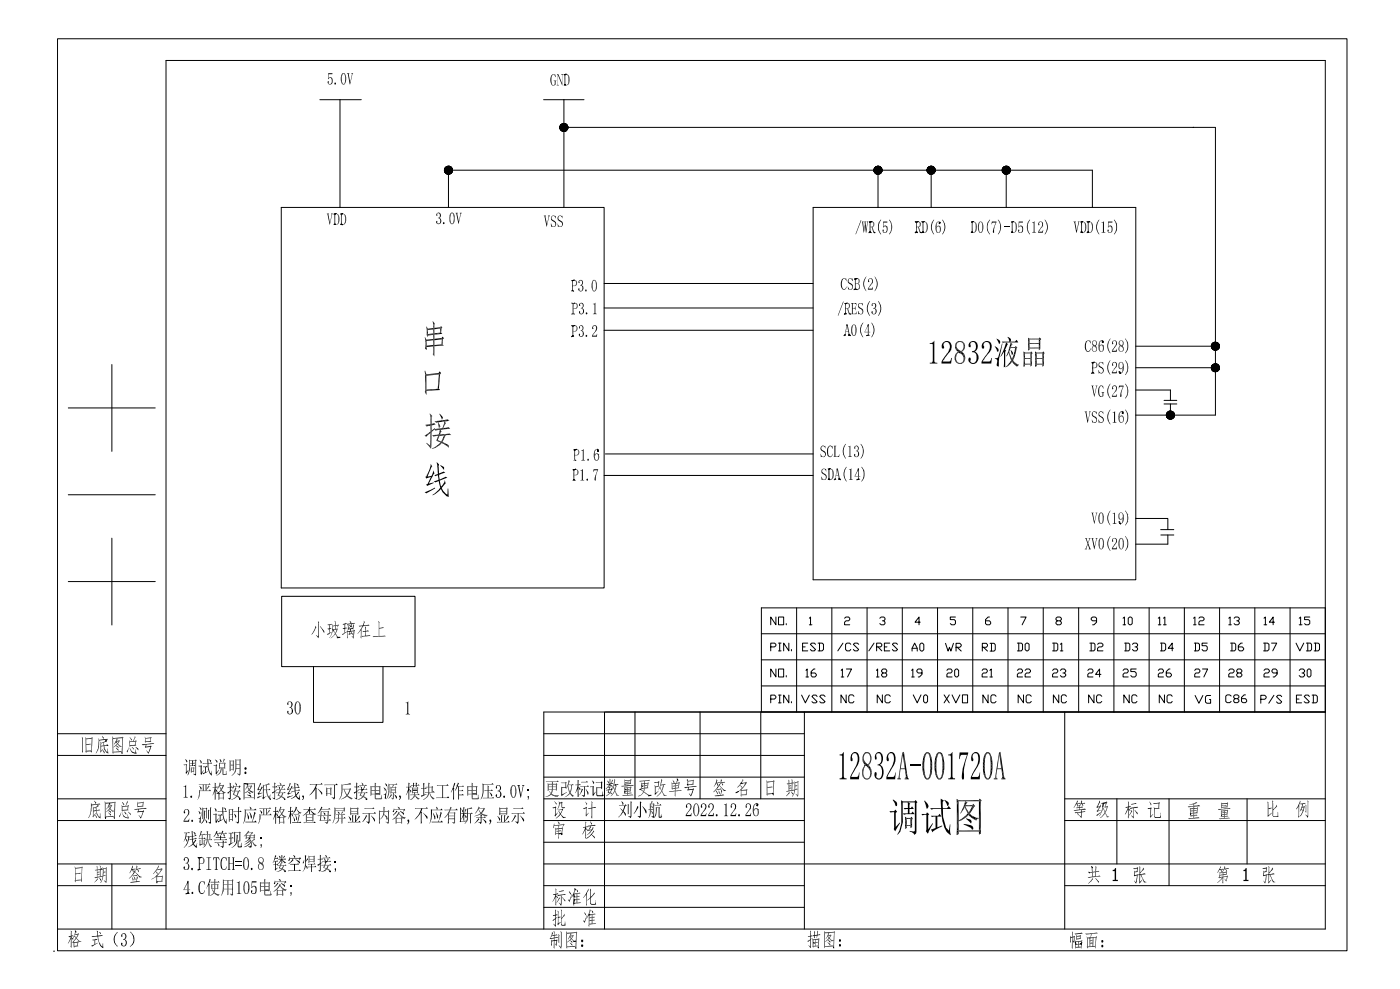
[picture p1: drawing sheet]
<svg xmlns="http://www.w3.org/2000/svg" width="298mm" height="210mm" viewBox="0 0 298 210" stroke-linecap="round" stroke-linejoin="round" font-family="sans-serif">
<g fill="none" stroke="#000" stroke-width=".21">
<path d="M12.2 8.2h274.3v193.9h-274.3zM120 15.9l.4-.1zM120 18.1h.3zM120.1 18h.1zM120.2 18h.1M120.4 15.8l-.1 .1zM68 21.2h8.8M72.3 21.2v22.9M115.6 21.2h8.6M119.9 21.2v22.9M119.9 27.1h138.6v61.2h-16.9M186.7 36.2v7.9"/>
<path d="M198 36.2v7.9M214 36.2v7.9M59.8 44.1h68.7v80.9h-68.7zM71.1 45.5l.4-.1zM71.1 47.7h.2zM71.3 47.7h.1M71.5 45.4l-.2 .1zM72.5 47.7l.3 .1zM72.5 45.5l.4-.1zM72.5 47.7h.2zM72.8 47.7h.1M72.9 45.4l-.2 .1z"/>
<path d="M95.4 44.1v-7.9h136.9v7.9M121.6 59.7l.5-.2zM121.9 59.6l.2-.1zM172.9 44.1h68.7v79.2h-68.7zM181.8 59.3l.5-.1zM181.8 59.4h.2zM181.8 59.3h.2zM182.1 59.3l.2-.1zM184.8 49.5l.4-.1zM184.9 47.2l.5-.1zM184.9 49.4l.2-.1zM184.9 47.2h.3z"/>
<path d="M185 49.3h.1zM185.2 49.4l.1 .1zM185.2 47.2l.2-.1zM185.9 49.4l.2 .1zM186 49.4l.1 .1zM194.6 47.1l.1 .1zM194.6 49.5l.4-.1zM194.6 49.5l.1-.1zM194.8 47.2l.5-.1zM194.8 49.4l.2-.1zM194.8 49.3h.2zM194.8 47.2h.2z"/>
<path d="M195.1 49.4l.1 .1zM195.1 47.2l.2-.1zM195.8 49.4l.1 .1zM196 47.1l.1 .1zM196 49.5l.1-.1zM196.2 47.2l.4-.1zM196.2 49.4h.2zM196.2 49.3h.2zM196.2 49.3l.2 .1zM196.4 47.2l.2-.1zM199.8 47.4v.1zM199.8 47.5h.1"/>
<path d="M199.8 47.4l.1 .2zM199.8 47.3h.1zM199.8 47.4l.1-.1zM199.8 47.4h.2zM206.6 47.2l.4-.1zM206.6 49.3l.3 .1zM206.6 49.4h.3zM206.7 49.3h.1zM207 47.1l-.1 .1zM215.1 47.2l.4-.1zM215.1 49.4h.3zM215.2 49.3h.1z"/>
<path d="M215.2 49.3l.2 .1zM215.5 47.1l-.1 .1zM229.9 47.2l.4-.1zM229.9 49.3h.2zM229.9 49.4h.3zM230.2 49.4h.1M230.3 47.1l-.2 .1zM231.2 47.1l.1 .1zM231.2 49.5l.1-.1zM231.3 47.2l.4-.1zM231.3 49.4h.3zM231.4 49.3h.1z"/>
<path d="M231.4 49.3l.2 .1zM231.6 47.2l.1-.1zM23.8 77.5v18.5M90.4 79.6h3.2M90.5 74l.2 .2zM90.6 79.9v2.9M121.6 71.6l.4-.2zM121.6 71.6l.1-.1zM121.6 69.2l.1 .1zM121.6 66.8l.1-.1zM121.6 64.4l.1 .1zM121.6 61.8h.2z"/>
<path d="M121.8 71.4h.1zM121.8 69.3l.5-.1zM121.8 69.3h.2zM121.9 61.8l.1 .1zM122 66.7l.1 .1zM122 64.5l.3-.1zM128.5 65.5h44.4M128.5 70.2h44.4M128.5 60.3h44.4M179.5 71.4l.1-.1zM179.6 66.8l.4-.1zM179.6 66.8l.1-.1z"/>
<path d="M179.6 71.2h.2zM179.7 71.1h.1zM179.7 64.5l.5-.1zM179.7 66.6h.2zM179.7 64.5h.3zM180.1 69v.2zM180.5 71.3l.2-.1zM180.5 71.2h.2zM180.5 71.1h.2zM180.7 66.7l.1 .1zM180.7 71.2l.1 .2zM180.8 66.7v.1z"/>
<path d="M180.8 71.4h.1M181.6 61.6l.4-.1zM181.8 61.5l.2-.1zM182.1 61.5l.2 .1zM184.3 71.4l.5-.2zM184.7 69l-.1 .3zM218.7 72.1h2.2M232.1 79.4l.4-.2zM232.3 79.2h.2zM232.3 77.1l.5-.1zM232.3 77.2h.2zM232.3 77.1h.2z"/>
<path d="M232.5 79.3l.2 .1zM234.4 72.4v.1zM234.4 72.8h.1M234.4 72.7l.1 .1zM234.4 72.7h.3zM234.4 72.7l.3 .1zM234.4 72.6l.2-.1zM238 79.1l.2-.1zM238.1 79.3l.1-.1zM238.2 79.3l.1 .1zM238.2 79.2l.1 .2zM238.3 79.3v.1z"/>
<path d="M241.6 78.2h16.9M241.6 73.6h16.9M14.5 86.7h18.5M121.9 99.9l.5-.1zM121.9 99.9h.2zM122.1 95.6l.5-.1zM122.1 95.7h.2zM122.1 95.7l.2-.1zM122.2 99.9l.2-.1zM122.4 97.8l.1 .1zM122.4 95.6l.2-.1zM127 95.5v.1z"/>
<path d="M127.1 95.8v.2zM127.1 95.8l.2 .1zM127.1 95.7l.1-.1zM127.1 95.7h.2zM127.1 95.8l.2-.1zM127.3 95.9h.1M128.7 96.5h44.2M176.2 99.8l.3-.2zM176.4 99.8l.1-.2zM178 99.7l.1 .2zM182.5 99.6v.4zM238.7 87.8v.1z"/>
<path d="M238.7 87.4v.2zM238.7 87.7l.2-.1zM238.9 87.9h.1M241.6 82.9h7.3v2.2M247.6 85.1h2.7M247.6 85.9h2.7M248.9 85.9v2.4M14.5 105.2h18.5M23.8 114.4v18.5M121.9 102.1l.2-.1zM122 102h.1zM122.2 102.1h.1z"/>
<path d="M128.5 101.1h44.4M176.2 101.8h.2zM176.2 101.9h.2zM176.5 101.9h.1M177.4 102h.1M177.5 101.9h.2zM177.6 101.8h.1M178.4 101.9h.2zM178.4 101.8h.2zM178.6 101.9l.2 .1zM182.2 102l.5-.1zM182.5 101.9l.2-.1z"/>
<path d="M238 110.9l.2 .1zM238 110.9h.1M238.1 111.3l.1-.1zM238.2 111.2l.1 .2zM238.3 111.4h.1M238.3 111.3h.1M241.6 110.2h.1M241.6 110.2h6.8v2.4M246.8 112.6h2.8M246.9 113.7h2.7M248.4 113.7v2h-6.8M14.5 123.6h18.5"/>
<path d="M59.9 126.8h28.4v14.9h-28.4zM70.8 133.8l.1 .2zM70.9 134.1h.1M71.7 135.6l.6-.1zM161.9 134.7h120M163.9 137.5h.8l.3-.2v-.3l-.3-.3h-.8v1.7M165 131.2v1.6l-1.1-1.6v1.6M165.6 131.2h1.1v1.6h-1.1zM165.6 136.7h.5M165.6 138.4h.5M165.8 136.7v1.7M167.2 132.6v.2"/>
<path d="M167.8 136.7v1.7l-1.1-1.7v1.7M168.3 138.1v.3M169.4 129.2v22.2M170.7 137.5h.5M171.8 136.7h-1.1v1.7h1.1M172.1 131.4l.3-.2v1.6M172.1 132.8h.6M173.4 137l-.2-.3h-.6l-.3 .3 1.1 1.1-.2 .3h-.6l-.3-.3M174 136.7h.8l.3 .3v1.1l-.3 .3h-.8M174.3 136.7v1.7M176.9 129.2v22.2M179.3 136.7l-1.1 1.7"/>
<path d="M179.6 131.4l.3-.2h.6l.2 .2v.3l-.2 .3h-.6l-.3 .3v.5h1.1M180.9 137l-.2-.3h-.6l-.3 .3v1.1l.3 .3h.6l.2-.3M182.6 137l-.3-.3h-.5l-.3 .3 1.1 1.1-.3 .3h-.5l-.3-.3M184.4 129.2v22.2M185.9 136.7l-1.1 1.7M186.4 137.5h.9l.2-.2v-.3l-.2-.3h-.9v1.7M186.7 137.5l.8 .9M187.1 131.4l.3-.2h.6l.2 .2v.3l-.2 .3h-.3M188 132l.2 .3v.3l-.2 .2h-.6l-.3-.2M188.1 137.5h.5M189.2 136.7h-1.1v1.7h1.1M190.9 137l-.3-.3h-.6l-.2 .3 1.1 1.1-.3 .3h-.6l-.2-.3"/>
<path d="M191.9 129.2v22.2M194 138.4v-.6l.5-1.1 .6 1.1v.6M194 137.8h1.1M195.6 137l.3-.3h.3l.3 .3v1.1l-.3 .3h-.3l-.3-.3zM195.7 132.3h-1.1l.9-1.1v1.6M199.4 129.2v22.2M201.1 136.8l.5 1.6 .3-.8 .3 .8 .6-1.6M203.2 131.2h-1.1v.5h.8l.3 .3v.6l-.3 .2h-.5l-.3-.2M203.3 137.6h.8l.3-.3v-.2l-.3-.3h-.8v1.6M203.6 137.6l.8 .8M206.9 129.2v22.2M208.9 137.6h.9l.2-.3v-.2l-.2-.3h-.9v1.6"/>
<path d="M209.2 137.6l.8 .8M210.4 131.2h-.3l-.5 .5v.9l.3 .2h.5l.3-.2v-.3l-.3-.3h-.8M210.6 136.8h.8l.3 .3v1.1l-.3 .2h-.8M210.9 136.8v1.6M214.4 129.2v22.2M216.4 136.7h.8l.3 .3v1.1l-.3 .3h-.8M216.7 136.7v1.7M217.1 131.2h1.1l-.8 1.6M218 137l.3-.3h.3l.3 .3v1.1l-.3 .3h-.3l-.3-.3zM221.9 129.2v22.2M223.9 136.7h.8l.3 .3v1.1l-.3 .3h-.8M224.2 136.7v1.7"/>
<path d="M224.9 132l-.3-.3v-.3l.3-.2h.5l.3 .2v.3l-.3 .3h-.5l-.3 .3v.3l.3 .2h.5l.3-.2v-.3l-.3-.3M225.5 137l.3-.3v1.7M225.5 138.4h.6M229.4 129.2v22.2M231.8 136.7h.8l.3 .3v1.1l-.3 .3h-.8M232.1 136.7v1.7M233.2 132h-.8l-.3-.3v-.3l.3-.2h.5l.3 .2v.9l-.5 .5h-.3M233.4 137l.3-.3h.6l.3 .3v.3l-.3 .2h-.6l-.3 .3v.6h1.2M236.9 129.2v22.2M238.8 131.4l.3-.2v1.6M238.8 132.8h.6M239.2 136.7h.8l.3 .3v1.1l-.3 .3h-.8"/>
<path d="M239.4 136.7v1.7M239.9 131.4l.3-.2h.3l.3 .2v1.2l-.3 .2h-.3l-.3-.2zM240.8 137l.3-.3h.6l.2 .3v.3l-.2 .2h-.3M241.7 137.5l.2 .3v.3l-.2 .3h-.6l-.3-.3M244.4 129.2v22.2M246.3 131.4l.3-.2v1.6M246.3 132.8h.6M246.8 136.7h.8l.3 .3v1.1l-.3 .3h-.8M247.1 136.7v1.7M247.4 131.4l.3-.2v1.6M247.4 132.8h.6M249.6 137.8h-1.1l.8-1.1v1.7"/>
<path d="M251.9 129.2v22.2M253.8 131.4l.3-.2v1.6M253.8 132.8h.6M254 136.7h.8l.3 .3v1.1l-.3 .3h-.8M254.3 136.7v1.7M255 131.4l.2-.2h.6l.3 .2v.3l-.3 .3h-.6l-.2 .3v.5h1.1M256.8 136.7h-1.1v.6h.8l.3 .2v.6l-.3 .3h-.6l-.2-.3M259.4 129.2v22.2M261.3 131.4l.3-.2v1.6M261.3 132.8h.6M261.7 136.7h.9l.2 .3v1.1l-.2 .3h-.9M262 136.7v1.7"/>
<path d="M262.5 131.4l.2-.2h.6l.3 .2v.3l-.3 .3h-.3M263.3 132l.3 .3v.3l-.3 .2h-.6l-.2-.2M264.2 136.7h-.3l-.5 .6v.8l.3 .3h.5l.3-.3v-.3l-.3-.3h-.8M266.9 129.2v22.2M268.7 136.7h.9l.3 .3v1.1l-.3 .3h-.9M268.8 131.4l.3-.2v1.6M268.8 132.8h.6M269 136.7v1.7M270.4 136.7h1.1l-.8 1.7M271.1 132.3h-1.1l.8-1.1v1.6M274.4 129.2v22.2M275.6 136.7l.8 1.7 .9-1.7"/>
<path d="M276.3 131.4l.3-.2v1.6M276.3 132.8h.6M277.8 136.7h.9l.2 .3v1.1l-.2 .3h-.9M278.1 136.7v1.7M278.6 131.2h-1.1v.5h.8l.3 .3v.6l-.3 .2h-.6l-.2-.2M279.5 136.7h.8l.3 .3v1.1l-.3 .3h-.8M279.8 136.7v1.7M281.9 129.2h-120v22.2M12.2 156h23.1M18.3 157.3v2.1M22.5 157.5h.1M22.5 157.5l.1 .2z"/>
<path d="M22.8 158.4l.1 .1zM24 157.1v2.6M24 157.1v2.7M24.7 157.8h.1M66.7 141.7v11.9h14.7v-11.9M115.7 156h55.4M128.6 151.4v46.1M135 151.4v18.4M148.9 151.4v18.4M161.8 151.4v18.4M161.9 140.3h120M161.9 145.8h120"/>
<path d="M163.9 148.6h.8l.3-.3v-.2l-.3-.3h-.8v1.6M165 142.2v1.7l-1.1-1.7v1.7M165.6 142.2h1.1v1.7h-1.1zM165.6 147.8h.5M165.6 149.4h.5M165.8 147.8v1.6M167.2 143.6v.3M167.8 147.8v1.6l-1.1-1.6v1.6M168.3 149.2v.2M170.5 147.8l.8 1.6 .8-1.6M171.1 151.4v46.1M171.4 142.5l.3-.3v1.7"/>
<path d="M171.4 143.9h.6M173.3 142.2h-.2l-.6 .6v.8l.3 .3h.5l.3-.3v-.2l-.3-.3h-.8M173.8 148.1l-.3-.3h-.5l-.3 .3 1.1 1.1-.3 .2h-.5l-.3-.2M175.5 148.1l-.3-.3h-.6l-.3 .3 1.2 1.1-.3 .2h-.6l-.3-.2M178.9 142.5l.3-.3v1.7M178.9 143.9h.6M180 147.7v1.7l-1.1-1.7v1.7M180 142.2h1.1l-.8 1.7M181.6 148l-.2-.3h-.6l-.3 .3v1.1l.3 .3h.6l.2-.3M186.4 142.5l.2-.3v1.7M186.4 143.9h.5M187.7 147.7v1.7l-1.1-1.7v1.7"/>
<path d="M187.8 143.1l-.3-.3v-.3l.3-.3h.5l.3 .3v.3l-.3 .3h-.5l-.3 .3v.2l.3 .3h.5l.3-.3v-.2l-.3-.3M189.4 148l-.3-.3h-.6l-.3 .3v1.1l.3 .3h.6l.3-.3M192.3 159.8v3.7M193.9 142.5l.2-.3v1.7M193.9 143.9h.5M194.2 147.7l.9 1.7 .8-1.7M196.1 143.1h-.8l-.3-.3v-.3l.3-.3h.5l.3 .3v.9l-.6 .5h-.2M196.4 148l.3-.3h.3l.3 .3v1.1l-.3 .3h-.3l-.3-.3zM200.8 147.7l1.1 1.7M201.4 142.5l.2-.3h.6l.3 .3v.3l-.3 .3h-.6l-.2 .3v.5h1.1M201.9 147.7l-1.1 1.7M202.5 147.7l.8 1.7 .8-1.7"/>
<path d="M203.3 142.2h.3l.3 .3v1.1l-.3 .3h-.3l-.3-.3v-1.1zM204.7 147.7h1.1v1.7h-1.1zM208.9 142.5l.2-.3h.6l.3 .3v.3l-.3 .3h-.6l-.2 .3v.5h1.1M210.1 147.7v1.7l-1.1-1.7v1.7M210.5 142.5l.3-.3v1.7M210.5 143.9h.6M211.8 148l-.3-.3h-.5l-.3 .3v1.1l.3 .3h.5l.3-.3M212.9 159.8v3.7M216.4 142.5l.3-.3h.5l.3 .3v.3l-.3 .3h-.5l-.3 .3v.5h1.1M217.7 147.7v1.7l-1.2-1.7v1.7M218 142.5l.3-.3h.6l.3 .3v.3l-.3 .3h-.6l-.3 .3v.5h1.2M219.3 148l-.3-.3h-.5l-.3 .3v1.1l.3 .3h.5l.3-.3"/>
<path d="M223.9 142.5l.3-.3h.5l.3 .3v.3l-.3 .3h-.5l-.3 .3v.5h1.1M225.2 147.7v1.7l-1.2-1.7v1.7M225.5 142.5l.3-.3h.6l.3 .3v.3l-.3 .3h-.3M226.4 143.1l.3 .3v.2l-.3 .3h-.6l-.3-.3M226.4 151.4v46.1M226.8 148l-.3-.3h-.5l-.3 .3v1.1l.3 .3h.5l.3-.3M231.4 142.5l.2-.3h.6l.3 .3v.3l-.3 .3h-.6l-.2 .3v.5h1.1M232.7 147.7v1.7l-1.2-1.7v1.7M234.1 143.4h-1.1l.8-1.2v1.7M234.3 148l-.3-.3h-.5l-.3 .3v1.1l.3 .3h.5l.3-.3M238.8 142.5l.3-.3h.6l.2 .3v.3l-.2 .3h-.6l-.3 .3v.5h1.1M240.2 147.7v1.7l-1.2-1.7v1.7"/>
<path d="M241.6 142.2h-1.1v.6h.8l.3 .3v.5l-.3 .3h-.5l-.3-.3M241.8 148l-.3-.3h-.5l-.3 .3v1.1l.3 .3h.5l.3-.3M246.3 142.5l.3-.3h.6l.2 .3v.3l-.2 .3h-.6l-.3 .3v.5h1.1M247.6 147.7v1.7l-1.1-1.7v1.7M248.8 142.2h-.2l-.6 .6v.8l.3 .3h.5l.3-.3v-.2l-.3-.3h-.8M249.3 148l-.3-.3h-.5l-.3 .3v1.1l.3 .3h.5l.3-.3M254.1 142.5l.2-.3h.6l.3 .3v.3l-.3 .3h-.6l-.2 .3v.5h1.1M254.2 147.9l.8 1.6 .8-1.6M255.7 142.2h1.1l-.8 1.7M257.5 147.9h-.8l-.3 .3v1.1l.3 .2h.8v-.8h-.3M261.3 142.5l.3-.3h.6l.3 .3v.3l-.3 .3h-.6l-.3 .3v.5h1.2M261.8 148l-.3-.3h-.5l-.3 .3v1.1l.3 .3h.5l.3-.3"/>
<path d="M262.6 148.5l-.2-.2v-.3l.2-.3h.6l.3 .3v.3l-.3 .2h-.6l-.2 .3v.3l.2 .3h.6l.3-.3v-.3l-.3-.3M263.3 143.1l-.3-.3v-.3l.3-.3h.5l.3 .3v.3l-.3 .3h-.5l-.3 .3v.2l.3 .3h.5l.3-.3v-.2l-.3-.3M264.9 147.7h-.3l-.6 .6v.8l.3 .3h.6l.2-.3v-.3l-.2-.3h-.9M268.1 148.7h.9l.3-.3v-.3l-.3-.3h-.9v1.7M268.8 142.5l.3-.3h.6l.3 .3v.3l-.3 .3h-.6l-.3 .3v.5h1.2M270.9 147.8l-1.1 1.7M271.6 143.1h-.8l-.3-.3v-.3l.3-.3h.5l.3 .3v.9l-.5 .5h-.3M272.6 148.1l-.3-.3h-.5l-.3 .3 1.1 1.1-.3 .3h-.5l-.3-.3M275.7 148.6h.6M276.3 142.5l.3-.3h.6l.3 .3v.3l-.3 .3h-.3M276.8 147.8h-1.1v1.6h1.1M277.2 143.1l.3 .3v.2l-.3 .3h-.6l-.3-.3"/>
<path d="M278.3 142.2h.3l.2 .3v1.1l-.2 .3h-.3l-.3-.3v-1.1zM278.5 148.1l-.3-.3h-.5l-.3 .3 1.1 1.1-.3 .2h-.5l-.3-.2M279.1 147.8h.8l.3 .3v1.1l-.3 .2h-.8M279.3 147.8v1.6M281.9 151.4h-166.2v46.1M12.2 174.4h23.1M12.2 169.8h23.1M12.2 160.6h23.1M20.8 171.3h.1M22.4 170.8v2.8M22.5 173.7l-.1 .3zM23.3 170.8l.1 .2z"/>
<path d="M24.3 173.8v.2zM25.9 160l.1 .2zM42.2 166.8h2.2M42.5 168.1h2.4M46.2 168.6h.3zM46.5 168.6l.2 .2zM50.9 169.8l.1 .1zM50.9 169.8l.2 .1zM50.9 169.8l.2-.1zM51.1 161.7v2.8M51.9 166.7v2.7M52 166.6l.7 .1z"/>
<path d="M52 169.6h2M52 166.6h2M52.7 166.7h.1M53 178.2l.1 .1zM53.3 179.9l.1 .1zM54.1 166.7v2.9M55.1 171.9h2.1M55.4 173.3h2.4M55.9 169.7l.2-.1zM56 167.2v2.2M57.4 169.8l.1 .1zM57.5 169.9h.1"/>
<path d="M59.1 173.8l.3-.1zM59.4 173.7l.1 .2zM60.6 169.9l-.1 .1zM60.6 169.9h.1M77 167.9l-.1 .1zM77 167.9l.3-.1zM77.9 170h.1M78 169.9h.1M82.3 174.1h.1M82.6 172.6v2.1M115.7 174.4h55.4M115.7 169.8h55.4"/>
<path d="M115.7 160.6h55.4M115.7 179.1h55.4M115.7 165.2h55.4M116.1 166.2h2.3M117.9 175.4h2.2M118.9 177.3l.5-.1zM119.4 177.3l.1 .1zM119.4 177.2l.1 .1zM129.5 167.4h.1M130 167.8h.2zM130.9 166.8v.1zM132.8 168.3l.1 .1z"/>
<path d="M132.9 168.4h.1M133 167.8l.1 .2zM136.1 167.9h.1M136.1 167.8h.2zM136.5 167.1l.2 .1zM137.9 169.2l.6-.1zM138.9 173.6l.1 .1zM139 171.1v2.4M144 165.6l.2 .3zM146.2 165.8v.1zM146.2 166.7l.1 .2zM157.5 166.5h.2z"/>
<path d="M157.7 166.5l.1 .1zM161 170.8v.2zM161 171.2v.1zM161 171.3h.1M161 171.1l.2-.2zM161 171.1l.2-.1zM163.1 166.4v2.2M164.3 168.6l.1 .2zM164.4 168.8h.1zM169.7 166.3v2.5M192.7 165.3l.3-.1zM203.9 176.7h4.3"/>
<path d="M203.9 170.2h4.3M213.2 165.3l.3-.1zM226.4 174.4h55.5M226.4 169.8h55.5M234.6 170.8l-.1 .8zM234.6 170.8l.6-.1zM237.5 169.8v13.9M248.6 169.8v18.5M253.2 173v.2zM259.8 173.3h.1M265.2 169.8v13.9M12.2 197.5h269.7v-184.6h-246.6v184.6"/>
<path d="M12.2 188.3h23.1M12.2 183.7h23.1M16 197.9l.2 .2zM16 184.7v2.2M21.6 184.7l.1 .2zM22.6 184.6v2.5M23.8 183.7v13.8M33.4 187.4v.3zM39.5 190l.6-.1zM39.8 189.9l.3-.1zM40 187.4l-.1 .3zM42.1 184.9l.4-.1z"/>
<path d="M42.1 182.3l.1 .1zM42.2 184.8l-.1 .1zM42.3 182.4l.5-.1zM42.3 182.4h.2zM42.4 182.5v2.2M49.4 187.2v2.7M60.7 185.2l-.1 .1zM69.2 183.2v.2zM69.2 183.2h.4zM70.2 185.3h.1M70.3 185.2h.1M70.3 185.2l-.1 .1z"/>
<path d="M115.7 188.3h55.4M115.7 183.7h166.2M115.7 192.9h55.4M120.5 198.5v2.7M122 190.1l.1 .6zM122.1 191.2l-.1 .9zM122.1 191.2l.1 .2zM122.1 190.7h.1M122.3 188.9l.1 .3zM125.2 194.5l.1-.1zM125.3 194.4l.2 .1zM175.4 198.4v2.8"/>
<path d="M226.4 188.3h55.5M231.6 185.4l.1 .2zM232.2 184.2l.2 .3zM11.4 202.2h.1M122 200.2l.5-.1zM122.4 201.5l.1 .1zM173 200.4l.1 .2zM174 201.3v.2zM174.1 201.4h.1M177.2 201.4l.1 .1zM228.7 200.3l.1 .4zM228.8 200.7h.1"/>
<path d="M229.8 200.6l.2 .1zM230.1 200.3l-.1 .4z"/>
<circle cx="95.4" cy="36.2" r=".84"/>
<circle cx="186.7" cy="36.2" r=".85"/>
<circle cx="198" cy="36.2" r=".85"/>
<circle cx="214" cy="36.2" r=".84"/>
<circle cx="248.9" cy="88.2" r=".85"/>
</g>
<g fill="#000">
<path d="M69.8 15.6h.9v.2h-.8l-.1 .9a.45 .45 0 0 1 .5-.3 .45 .45 0 0 1 .4 .3 .8 .8 0 0 1-.6 1.3 .48 .48 0 0 1-.4-.7h.1l.1 .2a.24 .24 0 0 0 0 .3 .24 .24 0 0 0 .2 .1 .78 .78 0 0 0 .1-1.4l-.4 .3zM72.6 15.9l-.1 .6zM72.6 15.9l.1 .2-.2 .4zM72.7 16.1v.4h-.2zM72.5 16.7h.2l-.2 .3zM72.7 16.7v.3h-.2zM72.6 15.9h.2l-.1 .2zM72.5 17l.1 .6zM72.5 17h.2l-.1 .6zM72.7 17l-.1 .6zM72.7 16.5v.2h-.2zM72.5 16.5h.2l-.2 .2z"/>
<path d="M72.7 15.7l.2-.2 .1 .1zM72.7 15.7l.3-.1-.1 .2zM72.7 17.4l.1 .2h-.2zM72.6 17.6h.2l-.1 .2zM72.8 17.6l-.1 .2zM72.6 15.9l.3-.1-.1 .1zM72.7 15.7l.2 .1-.3 .1zM72.9 15.5l.2 .1zM72.7 17.8l.2-.1v.3zM72.9 17.7v.3zM73 17.9l.1 .1zM73.1 15.5l.1 .1z"/>
<path d="M73.1 17.9l.1 .1zM73.2 15.5l.2 .2-.1 .1zM73.2 15.5l.1 .3zM73.3 17.6h.1l-.1 .1zM73.3 17.7l.1-.1v.2zM73.2 17.9l.2-.1-.2 .2zM73.2 17.9l.2-.1zM73.3 15.9h.1v.2zM73.4 15.9l.1 .1-.1 .1zM73.4 15.7v.2h-.1zM73.4 15.7l-.1 .2zM73.4 16.7h.2l-.2 .3z"/>
<path d="M73.6 16.7v.3h-.2zM73.3 17.6l.2-.1-.1 .1zM73.4 17.4l.1 .1-.2 .1zM73.5 16l.1 .5h-.2zM73.4 16.1l.1-.1-.1 .5zM73.6 17l-.1 .5-.1-.1zM73.4 17h.2l-.2 .4zM73.6 16.5v.2h-.2zM73.4 16.5h.2l-.2 .2zM73.8 15.6h.5l-.1 .2 .3 1.6 .3-1.5-.1-.3h.4l-.2 .2-.4 2.1-.5-2.1zM117.3 15.9l.3-.1h.5l.1 .6-.4-.5a1.02 1.02 0 0 0-.5 1.3v.4a.45 .45 0 0 0 .5 .5l.2-.2v-.6l-.2-.2h.5l-.1 .2v.8h-.2a.55 .55 0 0 1-.9-.5v-.9zM118.4 15.8h.3l.8 1.8v-1.7l-.2-.1h.5l-.2 .1v2.2l-.9-2v1.9l.2 .1h-.5l.2-.1v-2.1z"/>
<path d="M119.9 15.8l.1 .1zM119.9 15.8h.5l-.4 .1zM120 18h.2zM120.1 15.9h.1zM120 15.9l.4-.1zM120.1 15.9l.3-.1zM120.1 15.9l.1 .1zM120.2 16v2h-.1zM120.1 16h.1l-.1 2zM120 18l.3 .1zM119.9 18.1h.5zM120 18.1h.4z"/>
<path d="M120.3 18.1h.1zM120.2 15.9l.2-.1zM120.4 15.8l-.1 .1zM120.4 15.8h.2zM120.4 15.8l.1 .1zM120.4 18.1h.1zM120.6 15.8l.2 .1-.1 .1zM120.6 15.8l.1 .2zM120.9 17.7v.2h-.1zM120.8 15.9l.1 .2h-.1zM120.7 16l.1-.1v.2zM120.5 18.1l.3-.1z"/>
<path d="M120.8 16.1h.1v.1zM120.9 17l.2-.1-.2 .4zM121.1 16.9v.4h-.2zM120.9 16.1l.2 .5zM120.9 16.1l.2 .5-.2 .1zM120.9 16.1v.6zM120.7 18l.2-.1zM120.8 17.9h.1l-.2 .1zM121.1 16.6v.3l-.2 .1zM120.9 16.7l.2-.1-.2 .4zM121.1 17.3l-.2 .6zM121.1 17.3l-.2 .6v-.2z"/>
<path d="M120.9 17.3h.2l-.2 .4zM69.5 45.4h.5l-.2 .3 .3 1.6 .4-1.6-.1-.3h.4l-.7 2.4zM71 45.4v.1zM71 45.4h.5l-.4 .1zM71 45.4l.1 .1zM71.1 47.7h.2zM71.1 45.6l.2-.1zM71.1 45.5l.4-.1zM71.1 45.6l.4-.2zM71.1 47.7l.2-.1zM71.1 45.6h.2zM71.3 45.6v2h-.2z"/>
<path d="M71.1 45.6h.2l-.2 2zM71.1 47.6h.2zM71 47.7l.4 .1h-.4zM71 47.7l.4 .1zM71.1 47.7l.3 .1zM71.3 47.7l.1 .1zM71.3 45.5l.2-.1zM71.5 45.4l-.2 .1zM71.5 45.4h.1zM71.5 45.4l.1 .1zM71.4 47.7l.2 .1zM71.6 45.4l.3 .2z"/>
<path d="M71.6 45.4l.2 .2zM71.9 47.4l.1 .1h-.2zM71.9 45.6l.1 .1h-.2zM71.8 45.6h.1l-.1 .1zM71.5 47.7h.4zM71.8 45.7h.2l-.1 .2zM72 46.6h.2l-.2 .3zM72.2 46.6v.3h-.2zM72 45.7l.2 .6zM72 45.7l.2 .6h-.2zM72 45.7v.6zM71.8 47.6l.2-.1z"/>
<path d="M71.8 47.5h.2l-.2 .1zM72.2 46.3v.3h-.2zM72 46.3h.2l-.2 .3zM72.2 46.9l-.2 .6zM72.2 46.9l-.2 .6-.1-.1zM72 46.9h.2l-.3 .5zM72.3 45.4l.2 .1zM72.3 45.4h.6l-.4 .1zM72.4 47.7l-.1 .1zM72.3 45.4l.1 .1zM72.5 45.6l.2-.1zM72.5 45.5l.4-.1z"/>
<path d="M72.5 45.6l.4-.2zM72.5 47.7h.2zM72.5 47.7l.2-.1zM72.5 45.6h.2zM72.7 45.6v2h-.2zM72.5 45.6h.2l-.2 2zM72.5 47.6h.2zM72.5 47.7h.3zM72.3 47.8h.5zM72.5 47.7l.3 .1zM72.9 45.4l-.2 .1zM72.9 45.4l-.1 .1z"/>
<path d="M72.9 45.4h.1zM72.9 45.4l.1 .1zM73 45.4l.3 .2zM73 45.4l.2 .2zM72.8 47.7l.2 .1zM73.3 47.4l.1 .1h-.2zM73.3 45.7h.1l-.1 .2zM73.3 45.6l.1 .1h-.1zM73.2 45.6h.1v.1zM72.9 47.7h.4zM73.4 45.7l.2 .6zM73.4 45.7l.2 .6h-.2z"/>
<path d="M73.4 45.7v.6zM73.2 47.6l.2-.1-.1 .2zM73.2 47.5h.2l-.2 .1zM73.4 46.6h.2l-.2 .3zM73.6 46.6v.3h-.2zM73.6 46.3v.3h-.2zM73.4 46.3h.2l-.2 .3zM73.6 46.9l-.2 .6zM73.6 46.9l-.2 .6-.1-.1zM73.4 46.9h.2l-.3 .5zM93 45.3a.57 .57 0 0 1 .7 .3 .57 .57 0 0 1-.3 .7 .63 .63 0 0 1 .4 1 .63 .63 0 0 1-1 0l.1-.3 .1 .5a.56 .56 0 0 0 .7-.5 .56 .56 0 0 0-.6-.6 .54 .54 0 0 0 .5-.6 .54 .54 0 0 0-.5-.5l-.1 .6h-.2v-.3zM95.7 45.5l-.1 .7z"/>
<path d="M95.7 45.5l.1 .3-.2 .4zM95.8 45.8v.4h-.2zM95.6 46.4h.2l-.2 .3zM95.8 46.4v.3h-.2zM95.7 45.5l.2 .1-.1 .2zM95.6 46.7l.1 .6zM95.6 46.7h.2l-.1 .6zM95.8 46.7v.4l-.1 .2zM95.8 46.2v.2h-.2zM95.6 46.2h.2l-.2 .2zM95.8 45.4l.2-.2 .1 .1zM95.8 45.4l.3-.1-.2 .2z"/>
<path d="M95.7 47.3l.2-.1-.1 .3zM95.9 47.2l-.1 .3zM95.8 47.1l-.1 .2zM95.7 45.5h.2v.1zM95.8 45.4l.1 .1h-.2zM96 45.2l.1 .1zM95.8 47.5l.1-.1 .1 .3zM95.9 47.4l.1 .3zM96.1 47.5v.2zM96.1 45.2l.1 .1zM96.1 47.5l.2 .2zM96.3 45.2l.2 .2-.1 .1z"/>
<path d="M96.3 45.2l.1 .3zM96.4 47.2l.2 .1-.2 .1zM96.4 47.4l.2-.1-.1 .2zM96.4 45.6l.2-.1-.2 .3zM96.6 45.5v.2l-.2 .1zM96.2 47.5h.3l-.2 .2zM96.2 47.5h.3zM96.5 45.4l.1 .1-.2 .1zM96.4 45.5l.1-.1-.1 .2zM96.5 46.4h.2l-.2 .3zM96.7 46.4v.3h-.2zM96.4 47.2l.2-.1v.2z"/>
<path d="M96.4 47.1h.2l-.2 .1zM96.6 45.7l.1 .4-.2 .1zM96.4 45.8l.2-.1-.1 .5zM96.7 46.7l-.1 .4h-.2zM96.5 46.7h.2l-.3 .4zM96.7 46.1v.3h-.2zM96.5 46.2l.2-.1-.2 .3zM96.9 45.2h.5l-.2 .3 .4 1.6 .3-1.6-.1-.3h.4l-.2 .3-.5 2.1-.4-2.2zM115.7 45.8h.4l-.1 .3 .3 1.6 .4-1.6-.2-.3h.5l-.2 .3-.5 2.1-.5-2.2zM117.4 45.9l.8-.1v.6a.45 .45 0 0 0-.4-.5 .45 .45 0 0 0-.5 .4 .45 .45 0 0 0 .3 .5 .73 .73 0 0 1 .7 .7 .73 .73 0 0 1-.6 .7h-.5v-.7a.52 .52 0 0 0 .3 .5 .52 .52 0 0 0 .5 0 .67 .67 0 0 0-.4-1 .66 .66 0 0 1-.2-1.1zM118.8 45.9l.8-.1v.6a.45 .45 0 0 0-.4-.5 .45 .45 0 0 0-.5 .4 .45 .45 0 0 0 .3 .5 .73 .73 0 0 1 .7 .9 .73 .73 0 0 1-1 .5l-.1-.7a.54 .54 0 0 0 .3 .6 .54 .54 0 0 0 .6-.1 .66 .66 0 0 0-.5-1 .66 .66 0 0 1-.2-1.1zM121.5 59.5l.1 .1z"/>
<path d="M121.5 59.5h.6zM121.6 59.7h.3zM121.6 59.7l.3-.1zM121.6 59.7l.5-.2zM121.6 59.7h.2zM121.7 59.7h.1zM121.7 59.8h.1v.9zM121.7 59.7l.1 .1zM121.6 59.6l.5-.1zM121.9 59.6l.2-.1zM122.1 59.5l.1 .1zM122.1 59.5l.4 .1z"/>
<path d="M122.1 59.5l.3 .2zM122.4 59.7l.1-.1zM122.5 59.6v.2zM126 59.8l.1 .3zM126 59.7l.2-.2 .1 .1zM126 59.7l.3-.1zM126 59.8h.2l-.1 .1zM126 59.7l.2 .1h-.2zM126.2 59.5l.2 .1zM126.4 59.5v.1zM126.5 59.5l.2 .2-.1 .1zM126.5 59.5l.1 .3z"/>
<path d="M126.7 59.7l.1 .1-.1 .1zM126.7 59.7v.2zM181.7 59.2v.1zM181.7 59.2h.6zM181.7 59.2l.1 .1zM181.8 59.3h.2zM181.8 59.4l.2-.1zM181.8 59.3h.3zM181.8 59.3l.5-.1zM181.8 59.4h.2v.9zM183.1 46.8h.1l-1.2 3zM182.1 59.3l.2-.1z"/>
<path d="M182.2 59.3h.1zM182.3 59.2l.3 .1zM182.3 59.2l.2 .1zM182.6 59.4l.1-.1-.1 .3zM182.7 59.3l-.1 .3zM182.8 59.4v.2h-.2zM182.6 59.6h.2v.1zM182.5 59.3h.1zM182.6 59.3v.1zM182.6 59.3l-.1 .1zM182.6 59.7h.2l-.2 .2zM182.6 59.6l.2 .1z"/>
<path d="M182.8 59.7v.3zM182.8 59.7v.4zM182.8 59.7v.4h-.2zM182.8 59.7l-.2 .4zM184.1 59l.2-.2a2.69 2.69 0 0 0-.1 3.1 2.25 2.25 0 0 1-.1-2.9zM183.3 47.1h.4l-.1 .2 .1 1.5 .2-1.1-.1-.6h.4l-.1 .2 .1 1.5 .2-1.4-.1-.3h.4l-.5 2.4-.2-1.5-.3 1.5zM184.8 47.1l.1 .1zM184.8 47.1h.6l-.5 .1zM184.8 49.5l.4-.1zM184.8 49.5l.1-.1zM184.9 47.2h.3zM184.9 47.2l.5-.1z"/>
<path d="M185 47.3l.1 1-.1 1zM185.1 48.3v1h-.1zM184.9 47.2h.2zM185 47.3l.1-.1zM185 49.3h.1zM184.9 49.3h.2zM184.8 49.5l.3-.2zM185.1 48.2l.3 .1zM185 47.3l.1 1zM185 47.3h.1zM185 47.3h.1v.9zM185.2 49.4l.1 .1z"/>
<path d="M184.8 49.5h.5zM185.4 48.2l.1 .1zM185.4 48.2l.1 .1 .4 1zM185.4 48.2l.5 1.1-.1 .2zM185.4 48.2l.4 1.3zM185.2 47.2l.2-.1zM185.3 47.2h.2zM185.4 47.1l.3 .1zM185.4 47.1l.4 .2zM185.4 47.1l.2 .2zM184.7 59.4a.6 .6 0 0 1 .9 0 .6 .6 0 0 1-.1 .9l-.8 1.1h.7l.3-.4-.1 .6h-1v-.3l.5-.7a.75 .75 0 0 0 .4-.7 .75 .75 0 0 0-.5-.6l-.2 .2v.5l-.2-.1zM185.6 48.1h.2z"/>
<path d="M185.6 47.3h.2zM185.8 49.5l.1-.1zM185.9 49.3l-.1 .2zM185.6 48.1l.2 .1zM185.5 48.3l.3-.1zM185.5 48.2h.3zM185.8 47.7h.1l-.1 .1zM185.8 47.3l.1 .2zM185.8 47.3l.1 .4zM185.8 47.3l.1 .4-.1-.1zM185.8 47.3v.3zM185.8 49.5h.3z"/>
<path d="M185.9 47.7v.3zM185.9 47.7l-.1 .4zM185.9 47.7l-.2 .3zM185.8 47.6l.1 .1h-.1zM186 58.8a2.05 2.05 0 0 1 0 3.1 2.54 2.54 0 0 0 0-3.1zM186 49.4l.1 .1zM185.9 49.4l.2 .1zM187.3 46.7l.1 .1a2.48 2.48 0 0 0 0 3l-.1 .1a2.42 2.42 0 0 1 0-3.2zM187.8 47.1h.9v.2h-.8v.9a.45 .45 0 0 1 .4-.3 .45 .45 0 0 1 .4 .3 .84 .84 0 0 1-.6 1.3 .41 .41 0 0 1-.4-.3 .41 .41 0 0 1 .1-.4l.1 .1a.36 .36 0 0 0 .2 .5 .36 .36 0 0 0 .5-.3 .61 .61 0 0 0 0-.6 .61 .61 0 0 0-.5-.4l-.3 .3zM189.1 46.7a2.3 2.3 0 0 1 0 3.2v-.1a2.69 2.69 0 0 0 0-3.1zM194.6 47.1h.7l-.5 .1zM194.6 47.1l.2 .1z"/>
<path d="M194.6 49.5l.4-.1zM194.6 49.5l.2-.1zM194.6 47.1l.1 .1zM194.8 47.3l.2 1-.2 1zM195 48.3v1h-.2zM194.8 47.2h.2zM194.8 47.3l.2-.1zM194.8 47.2h.3zM194.8 47.2l.5-.1zM194.8 49.3h.2zM194.8 49.4l.2-.1zM194.6 49.5l.4-.2z"/>
<path d="M195 48.2l.2 .1zM194.8 47.3l.2 1zM194.8 47.3h.2zM194.8 47.3h.2v.9zM195.1 49.4l.1 .1zM194.6 49.5h.6zM195 49.4l.2 .1zM195.2 48.2l.2 .1zM195.2 48.2l.2 .1 .3 1zM195.2 48.2l.5 1.1-.1 .2zM195.2 48.2l.4 1.3zM195.1 47.2l.2-.1z"/>
<path d="M195.2 47.2h.1zM195.3 47.1l.3 .1zM195.3 47.1l.4 .2zM195.3 47.1l.2 .2zM195.5 48.1h.2zM195.5 47.3h.2zM195.6 49.5l.2-.1zM195.7 49.3l-.1 .2zM195.5 48.1l.1 .1zM195.4 48.3l.2-.1zM195.3 48.2h.3zM195.6 47.7h.2l-.2 .1z"/>
<path d="M195.7 47.3l.1 .2zM195.7 47.3l.1 .4zM195.7 47.3l.1 .4-.2-.1zM195.7 47.3l-.1 .3zM195.6 49.5h.3zM195.8 47.7l-.1 .3zM195.8 47.7l-.1 .4zM195.8 47.7l-.1 .4-.1-.1zM195.6 47.8l.2-.1-.2 .3zM195.6 47.6l.2 .1h-.2zM195.8 49.4l.1 .1zM196 47.1h.6l-.4 .1z"/>
<path d="M196 47.1l.2 .1zM196 47.1l.1 .1zM196.2 47.3l.2-.1zM196.2 47.2l.4-.1zM196.2 47.3l.4-.2zM196.2 49.3l.2 .1zM196.2 49.3h.2zM196.2 47.3h.2zM196.4 47.3v2h-.2zM196.2 47.3h.2l-.2 2zM196.2 49.4h.2zM196 49.5h.5z"/>
<path d="M196.1 49.4l.4 .1zM196.2 49.4l.3 .1zM196.4 49.4l.1 .1zM196.4 47.2l.2-.1zM196.6 47.1l-.1 .1zM196.6 47.1h.1zM196.6 47.1l.1 .1zM196.7 47.1l.3 .2zM196.7 47.1l.2 .2zM196.5 49.4l.2 .1zM197 49.1l.1 .1h-.2zM197 47.3l.1 .1h-.2z"/>
<path d="M196.9 47.3v.1zM196.9 47.4h.2l-.1 .2zM196.6 49.4l.4-.1zM197.1 47.4l.2 .5zM197.1 47.4l.2 .5-.2 .1zM197.1 47.4v.6zM196.8 49.3l.3-.1-.1 .1zM196.9 49.2h.2l-.3 .1zM197.1 48.3l.2-.1-.2 .4zM197.3 48.2v.4h-.2zM197.3 47.9v.3l-.2 .1zM197.1 48l.2-.1-.2 .4z"/>
<path d="M197.3 48.6l-.2 .6zM197.3 48.6l-.2 .6-.1-.1zM197.1 48.6h.2l-.3 .5zM198.5 46.8h.2a2.69 2.69 0 0 0-.1 3.1 2.3 2.3 0 0 1-.1-3.1zM199 48.4l.2 .1-.2 .2zM199 48.7l.2-.2v.3zM199 48.1l.2-.1-.2 .4zM199.2 48v.3l-.2 .1zM199.1 47.4l-.1 .7zM199.2 47.5v.5l-.2 .1zM199 48.7l.1 .5zM199 48.7l.2 .1-.1 .4z"/>
<path d="M199.2 48.8l-.1 .4zM199.1 49.2h.2l-.1 .2zM199.3 49.2v.1l-.1 .1zM199.2 48.2l.1-.1zM199.3 48.1l-.1 .2zM199.2 48.3l.1-.1zM199 48.4l.2-.1v.2zM199.2 47.3l.1 .1zM199.2 47.3l.3-.1zM199.2 49.1l-.1 .1zM199.2 48.3v.2zM199.1 47.4h.2z"/>
<path d="M199.2 47.3l.1 .1h-.2zM199.3 48.1v.1zM199.2 49.4l.1-.1 .1 .2zM199.3 49.3l.1 .2zM199.5 47.1h.1zM199.5 47.1l.1 .1zM199.5 49.4l.1 .1zM199.3 48.1h.2zM199.4 48l.1 .1zM199.5 48v.1zM199.6 48l.3 .1zM199.6 48l.3 .1-.1 .1z"/>
<path d="M199.6 48l.2 .2zM199.6 48l-.1 .1zM199.6 48v.1zM199.6 49.4l.1 .1zM199.6 47.1l.1 .1zM199.7 47.1v.1zM199.7 47.1h.2l-.1 .1zM199.7 47.1l.1 .1zM199.8 47.4v.1zM199.8 47.4l.2 .1zM199.8 47.4l.1 .2zM199.8 47.4h.2z"/>
<path d="M199.8 47.3l.1-.1zM199.8 49.3h.1zM199.9 47.1l-.1 .2zM199.8 47.2l.1-.1zM199.6 49.4h.3zM199.8 48.2h.2zM199.9 48.7h.2l-.2 .2zM199.9 48.9l.2-.2v.2zM199.8 47.3h.1zM199.9 49.2v.1zM199.9 48.1l.1 .1h-.2zM199.8 48.2l.1-.1z"/>
<path d="M199.9 47.6l.1-.1zM200 48.2l.1 .3zM200 48.2l.1 .5zM200 48.2l.1 .5-.2-.2zM200 48.2l-.1 .3zM200.1 48.9l-.2 .4zM200.1 48.9l-.2 .4v-.1zM199.9 48.9h.2l-.2 .3zM199.9 48.5l.2 .2h-.2zM200.4 46.7a2.3 2.3 0 0 1 0 3.2v-.1a2.69 2.69 0 0 0 0-3.1zM206.5 49.5l.1-.1zM206.5 47.1l.1 .1z"/>
<path d="M206.5 47.1h.5l-.4 .1zM206.6 49.3l.3 .1zM206.6 49.3h.2zM206.7 47.3l.1-.1zM206.6 47.2l.4-.1zM206.7 47.3l.3-.2zM206.7 47.3h.1zM206.8 47.3v2h-.1zM206.7 47.3h.1l-.1 2zM207 47.1l-.2 .1zM207 47.1l-.1 .1zM207 47.1h.2z"/>
<path d="M207 47.1l.1 .1zM206.5 49.5h.5zM206.6 49.4l.4 .1zM206.9 49.4l.1 .1zM207 49.4l.1 .1zM207.2 47.1l.2 .2zM207.1 47.2l.1-.1 .1 .2zM207.4 49.1l.2 .1h-.3zM207.4 47.3l.1 .1h-.1zM207.3 47.3h.1v.1zM207.1 49.4l.3-.1zM207.4 47.4h.1v.2z"/>
<path d="M207.5 47.4l.2 .5zM207.5 47.4l.2 .5-.2 .1zM207.5 47.4v.6zM207.5 48.3l.2-.1-.2 .4zM207.7 48.2v.4h-.2zM207.3 49.3l.3-.1zM207.3 49.2h.3l-.3 .1zM207.7 47.9v.3l-.2 .1zM207.5 48l.2-.1-.2 .4zM207.7 48.6l-.1 .6zM207.7 48.6l-.1 .6-.2-.1zM207.5 48.6h.2l-.3 .5z"/>
<path d="M208.2 47.4l-.2 .6zM208.2 47.4v.3l-.2 .3zM208.2 47.7v.3h-.2zM208 48.3h.2l-.2 .3zM208.2 48.3v.2l-.2 .1zM208.2 47.4v.3zM208 48.6l.2 .6zM208 48.6l.2-.1v.7zM208.2 48.5v.7zM208.2 47.3l.3-.1zM208.2 47.3l.3-.1-.2 .2zM208.2 48v.3h-.2z"/>
<path d="M208 48h.2l-.2 .3zM208.2 49v.2zM208.2 49.2l.1-.1-.1 .2zM208.3 49.1l-.1 .2zM208.2 47.4h.1v.1zM208.2 47.3l.1 .1h-.1zM208.4 47.1l.1 .1zM208.2 49.3h.1l.1 .2zM208.3 49.3l.2 .1-.1 .1zM208.5 49.4v.1zM208.5 49.4l-.1 .1zM208.5 47.1l.1 .1z"/>
<path d="M208.5 47.1h.2zM208.5 49.4l.2 .1zM208.7 47.1l.2 .1-.1 .2zM208.7 47.1l.1 .3zM208.8 49.1l.2 .1-.3 .1zM208.7 49.3l.3-.1-.1 .1zM208.6 49.4l.3-.1-.2 .2zM208.6 49.4l.3-.1zM208.8 47.5l.2-.1-.1 .3zM209 47.4v.2l-.1 .1zM208.9 47.2l.1 .2-.2 .1zM208.9 47.2l-.1 .3z"/>
<path d="M208.9 48.3h.2l-.2 .2zM209.1 48.3v.3l-.2-.1zM208.8 49.1l.2-.1v.2zM208.9 49h.1l-.2 .1zM209 47.6l.1 .4h-.2zM208.9 47.7l.1-.1-.1 .4zM209.1 48.6l-.1 .4h-.1zM208.9 48.5l.2 .1-.2 .4zM209.1 48v.3h-.2zM208.9 48h.2l-.2 .3zM210.5 46.7l.1 .1a2.33 2.33 0 0 0 0 3l-.1 .1a2.42 2.42 0 0 1 0-3.2zM210.9 47.1h1l-.4 1-.2 1.4-.1-.3 .6-1.9h-.6l-.3 .4z"/>
<path d="M212.3 46.7a2.3 2.3 0 0 1 0 3.2l-.1-.1a2.69 2.69 0 0 0 .1-3.1zM213.6 48.2l1.2 .1zM215 47.1l.1 .1zM215 47.1h.5l-.4 .1zM215.2 47.3l.1-.1zM215.2 47.2l.3-.1zM215.2 47.3l.3-.2zM215.2 49.3l.2 .1zM215.2 49.3h.1zM215.2 47.3h.1zM215.3 47.3v2h-.1zM215.2 47.3h.1l-.1 2z"/>
<path d="M215.1 49.4h.3zM215 49.5h.5zM215.1 49.4l.4 .1zM215.4 49.4l.1 .1zM215.1 47.2l.4-.1zM215.3 47.2l.2-.1zM215.5 47.1l-.1 .1zM215.5 47.1h.2zM215.5 47.1l.1 .1zM215.5 49.4l.1 .1zM215.7 47.1l.2 .2zM215.7 47.1l.1 .2z"/>
<path d="M216 49.1l.1 .1h-.2zM215.9 47.3l.2 .1h-.2zM215.8 47.3h.1v.1zM215.6 49.4l.3-.1zM215.9 47.4h.2l-.1 .2zM216 48.3l.2-.1-.2 .4zM216.2 48.2v.4h-.2zM216.1 47.4l.1 .5zM216.1 47.4l.1 .5-.2 .1zM216.1 47.4l-.1 .6zM215.8 49.3l.3-.1zM215.9 49.2h.2l-.3 .1z"/>
<path d="M216.2 47.9v.3l-.2 .1zM216 48l.2-.1-.2 .4zM216.2 48.6l-.1 .6zM216.2 48.6l-.1 .6-.1-.1zM216 48.6h.2l-.2 .5zM216.7 47.1h.9v.2h-.9v.9a.45 .45 0 0 1 .4-.3 .45 .45 0 0 1 .5 .3 .8 .8 0 0 1-.7 1.3 .41 .41 0 0 1-.4-.3 .41 .41 0 0 1 .2-.4v.1a.36 .36 0 0 0 .2 .5 .36 .36 0 0 0 .5-.3 .61 .61 0 0 0 .1-.6 .61 .61 0 0 0-.6-.4l-.3 .3zM219 46.7l.1 .1a2.48 2.48 0 0 0 0 3l-.1 .1a2.42 2.42 0 0 1 0-3.2zM219.5 47.3l.5-.2v2.1l.3 .3h-.8l.3-.3v-1.7zM220.9 47.3a.6 .6 0 0 1 .9 .1 .6 .6 0 0 1-.1 .8l-.8 1.1h.7l.3-.4-.1 .6h-1l.5-1a.89 .89 0 0 0 .1-1.3l-.4 .1v.6l-.2-.1zM222.2 46.7a2.3 2.3 0 0 1 0 3.2v-.1a2.69 2.69 0 0 0 0-3.1zM228.3 47.1h.5l-.1 .3 .3 1.6 .4-1.6-.2-.3h.4l-.6 2.4-.5-2.3zM229.7 47.1l.2 .1z"/>
<path d="M229.7 47.1h.6l-.4 .1zM229.7 49.5l.2-.1zM229.7 47.1l.1 .1zM229.9 47.3l.2-.1zM229.9 47.2l.4-.1zM229.9 47.3l.4-.2zM229.9 49.3l.2 .1zM229.9 49.3h.2zM229.9 47.3h.2zM230.1 47.3v2h-.2zM229.9 47.3h.2l-.2 2zM229.9 49.3l.3 .1z"/>
<path d="M229.7 49.5h.5zM229.9 49.4l.3 .1zM230.3 47.1l-.2 .1zM230.3 47.1l-.1 .1zM230.3 47.1h.1zM230.3 47.1l.1 .1zM230.4 47.1l.3 .2zM230.4 47.1l.2 .2zM230.2 49.4l.2 .1zM230.7 49.1l.1 .1h-.2zM230.7 47.4h.1l-.1 .2zM230.7 47.3l.1 .1h-.1z"/>
<path d="M230.6 47.3h.1v.1zM230.3 49.4l.4-.1zM230.8 47.4l.2 .5zM230.8 47.4l.2 .5-.2 .1zM230.8 47.4v.6zM230.5 49.3l.3-.1-.1 .1zM230.6 49.2h.2l-.3 .1zM230.8 48.3l.2-.1-.2 .4zM231 48.2v.4h-.2zM231 47.9v.3l-.2 .1zM230.8 48l.2-.1-.2 .4zM231 48.6l-.2 .6z"/>
<path d="M231 48.6l-.2 .6-.1-.1zM230.8 48.6h.2l-.3 .5zM231.2 47.1h.5l-.4 .1zM231.2 47.1l.1 .1zM231.4 47.3l.2-.1zM231.4 47.2l.3-.1zM231.4 47.3l.3-.2zM231.4 49.3l.2 .1zM231.4 49.3h.1zM231.4 47.3h.1zM231.5 47.3v2h-.1zM231.4 47.3h.1l-.1 2z"/>
<path d="M231.3 49.4h.3zM231.2 49.5h.4zM231.3 49.4l.3 .1zM231.6 49.4v.1zM231.3 47.2l.4-.1zM231.6 47.2l.1-.1zM231.7 47.1h.2zM231.7 47.1l.1 .1zM231.9 47.1l.2 .2zM231.9 47.1l.1 .2zM231.6 49.4l.3 .1zM232.2 49.1v.1h-.1z"/>
<path d="M232.1 47.3l.1 .1h-.1zM232 47.3l.1 .1zM232.1 47.4h.1v.2zM231.8 49.4l.4-.1zM232.2 47.4l.3 .5zM232.2 47.4l.3 .5-.3 .1zM232.2 47.4v.6zM232 49.3l.2-.1v.1zM232.1 49.2h.1l-.2 .1zM232.2 48.3l.3-.1-.3 .4zM232.5 48.2v.4h-.3zM232.5 47.9v.3l-.3 .1z"/>
<path d="M232.2 48l.3-.1-.3 .4zM232.5 48.6l-.3 .6zM232.5 48.6l-.3 .6v-.1zM232.2 48.6h.3l-.3 .5zM233.6 46.8h.2a2.69 2.69 0 0 0 0 3.1 2.3 2.3 0 0 1-.2-3.1zM234.3 47.3l.5-.2v2.2l.3 .2h-.8l.3-.2v-1.9zM235.7 47.1h.9v.2h-.8l-.1 .9a.45 .45 0 0 1 .4-.3 .45 .45 0 0 1 .5 .3 .81 .81 0 0 1-.6 1.3 .41 .41 0 0 1-.4-.2 .41 .41 0 0 1 .1-.5l.1 .1a.34 .34 0 0 0 .1 .5 .34 .34 0 0 0 .5-.3 .61 .61 0 0 0 .1-.6 .61 .61 0 0 0-.6-.4l-.3 .3zM236.9 46.8l.1-.1a2.42 2.42 0 0 1 0 3.2l-.1-.1a2.48 2.48 0 0 0 0-3zM90.3 78.9l.1-.1-.1 .3zM90.3 71.8l.1-.1v.2zM90.4 78.8v.8zM90.4 78.8l.3 .8h-.3z"/>
<path d="M90.5 73.3l.2 .2-.2 .3zM90.4 71.7l.1 .8zM90.4 71.7l.3 .5-.2 .3zM90.4 73.9l.1-.1v.2zM90.5 73.8h.2l-.2 .2zM90.5 72.5h.2l-.2 .4zM90.7 69.4v.2zM90.4 79.6l.3 .3-.3 .1zM90.7 73.8v.4l-.2-.2zM90.7 73.8v.4zM90.7 73.5v.3h-.2zM90.7 72.5v1l-.2-.2z"/>
<path d="M90.7 72.5l-.2 .8v-.4zM90.7 69.4l.1 .7zM90.7 69.4l.3 .5-.2 .2zM91 71.5v.2zM90.8 71.4l.3-.1-.1 .3zM91.1 71.3l-.1 .3zM90.8 70.1l.2 .1-.2 .2zM91 70.2v.8l-.2-.3zM91 70.2l-.2 .5v-.3zM90.8 70.7l.2 .3-.2 .1zM90.8 71.1l.2-.1zM90.7 71.2l.4 .1-.3 .1z"/>
<path d="M92 68.4l.1-.1v.3zM92.1 68.3l.4 .5zM92.2 73.6h.2l-.2 1.1zM92.4 73.6v1.5l-.2-.4zM92.2 72.3h.2l-.2 1zM92.4 72.3v1h-.2zM92.2 73.3h.2l-.2 .3zM90.7 73.5l1.5 .1-1.5 .2zM90.7 73.5l1.5-.2v.3zM92.2 71.2l.2-.1-.2 1zM92.4 71.1v.9l-.2 .1zM92.2 72.1l.2-.1-.2 .3z"/>
<path d="M90.5 72.5l1.7-.2zM90.7 72.2l1.5 .1-1.7 .2zM90.7 72.2l1.5-.1v.2zM92.2 69.2l.2 .1-.2 .5zM92.4 69.3v.4l-.2 .1zM90.8 70.1l1.4-.1zM90.8 70.1l.2-.2 1.2 .1zM91 69.9l1.2-.1v.2zM92.2 69.8l.2 .2h-.2zM92.2 70.9h.2l-.2 .3zM90.7 71.2h1.5l-1.1 .1zM90.7 71.2l.3-.2 1.2 .2z"/>
<path d="M91 71l1.2-.1v.3zM92.1 75.2l.2 .5-.3-.4zM92.1 75.2l.3-.1-.1 .6zM92.4 75.1l-.1 .6zM92.2 69.2l.2-.2v.3zM92.2 68.9l.2 .1-.2 .2zM92.4 75.6l-.1 .2zM92.2 74.7l.2 .4zM92.2 74.9l.2 .2-.3 .1zM92.4 73.3v.3h-.2zM92.4 72v.3h-.2zM92.4 72l1.5-.1 .1 .3z"/>
<path d="M92.4 72l1.6 .2-1.6 .1zM92.4 70.9v.2l-.2 .1zM92.4 70.9l1.2-.2-1.2 .4zM92.2 69.8l.2-.1v.3zM92.4 70v.9h-.2zM92.2 70h.2l-.2 .9zM92.2 68.9l.3-.1-.1 .2zM92.1 68.6l.4 .2-.3 .1zM92.1 68.3l.4 .5-.4-.2zM93.5 78.9l.3 .4h-.5zM93.3 79.3h.5l-.2 .3zM92.4 71.1l1.4-.4z"/>
<path d="M93.6 79.6l-.3 3-.2 .1zM93.3 79.6h.3l-.5 3.1zM93.8 69.3l.3 .3h-.5zM93.6 69.6h.5l-.2 .2zM92.4 69.7l1.2 .1-1.2 .2zM92.4 69.7l1.2-.1v.2zM93.6 69.6l.3 .2h-.3zM92.4 71.1l1.4-.4 .3 .3zM94.1 71.6l.3 .4-.5-.1zM93.9 71.9l.5 .1-.4 .2zM94 72.2l.2-.1-.3 1.1zM94.2 72.1l-.1 1.1h-.2z"/>
<path d="M93.9 69.8l-.1 .9h-.2zM93.6 69.8h.3l-.3 .9zM94 72.2l.4-.2zM93.9 73.2l.5 .3zM121.5 61.9l.4-.1zM121.6 61.8l-.1 .1zM121.6 71.6l.4-.2zM121.6 71.6l.1-.1zM121.6 69.2h.7zM121.6 69.2l.1 .1zM121.6 66.8l.4-.1zM121.6 66.8l.2-.1z"/>
<path d="M121.6 64.4h.7zM121.6 64.4l.2 .1zM121.7 61.7l.1 .1zM121.8 60.8v.9h-.1zM121.6 64.4l.1 .1zM121.9 70.5v.9h-.1zM121.8 69.3h.2zM121.8 69.4l.2-.1zM121.8 69.3l.5-.1zM121.8 69.4h.1v1zM121.8 66.6h.2zM122 65.7v.9h-.2z"/>
<path d="M121.8 64.5h.2zM121.8 64.6l.2-.1zM121.8 64.5l.5-.1zM121.8 64.6h.2v1zM121.6 61.8h.2zM121.5 61.9l.3-.1zM121.8 60.7l.4 .1zM121.7 59.8l.1 1-.1 .9zM121.7 59.8l.1 1zM121.8 71.4h.1zM121.7 71.5l.2-.1zM121.6 71.6l.3-.2z"/>
<path d="M121.8 69.4h.1zM121.9 70.4l.4 .1zM121.8 69.4l.1 1.1-.1 .9zM121.8 69.4l.1 1.1zM121.9 61.8l.1 .1zM121.8 66.7l.2-.1zM121.6 66.8l.4-.2zM121.8 64.6h.2zM122 65.6l.3 .1zM121.8 64.6l.2 1.1-.2 .9zM121.8 64.6l.2 1.1zM121.5 61.9h.5z"/>
<path d="M122 66.7l.1 .1zM122 71.5l.1 .1zM121.6 71.6h.5zM121.6 66.8h.5zM122.1 60.7l.1 .1zM122 64.5l.3-.1zM122.3 64.4v.1zM122.3 64.4l.3 .1zM122.3 64.4l.3 .1-.1 .1zM122.3 64.4l.2 .2zM121.7 69.3l.6-.1zM122 69.3l.3-.1z"/>
<path d="M122.3 69.2l-.1 .1zM122.3 69.2l.3 .1zM122.3 69.2l.3 .1-.1 .1zM122.3 69.2l.2 .2zM122.4 60.6h.2zM122.3 60.6l.2 .1zM122.2 60.8l.3-.1zM122.2 60.7h.3zM122.6 70.2v.1zM122.5 70.3l.1 .1zM122.5 60.2l.2-.1-.2 .2zM122.6 59.7l-.1 .3z"/>
<path d="M122.6 59.8l.1 .2h-.2zM122.5 60h.2v.1zM122.6 65.4l.1 .1zM122.6 65.5h.1l-.1 .1zM122.5 65.5l.1 .1zM122.3 65.7l.3-.1zM122.3 65.6h.3zM122.4 70.3l.2 .1zM122.3 70.5l.3-.1zM122.3 70.4h.3zM122.5 69.4l.1-.1zM122.6 69.3v.2z"/>
<path d="M122.5 64.6l.1-.1zM122.6 64.5v.2zM122.6 69.8h.2l-.2 .2zM122.7 69.4l-.1 .3zM122.7 69.5l.1 .2h-.2zM122.6 69.7h.2v.1zM122.7 65.1l.2-.1-.2 .2zM122.6 64.7l.1-.1v.3zM122.7 64.6v.3zM122.8 64.7l.1 .2h-.2zM122.7 64.9l.2 .1zM122.7 60.1l-.1 .5z"/>
<path d="M122.7 60.1l-.1 .5-.1-.1zM122.5 60.3l.2-.2-.2 .4zM122.5 60l.2 .1-.2 .1zM122.8 69.8l-.1 .4zM122.8 69.8l-.2 .5zM122.8 69.8l-.2 .5v-.1zM122.8 69.8l-.2 .4zM122.6 69.7l.2 .1h-.2zM122.9 65l-.1 .4zM122.9 65l-.2 .5zM122.9 65l-.2 .5-.1-.1zM122.9 65l-.3 .4z"/>
<path d="M122.7 64.9l.2 .1-.2 .1zM123.2 59.6a.54 .54 0 0 1 .8 .3 .54 .54 0 0 1-.3 .7 .66 .66 0 0 1 .3 .9 .66 .66 0 0 1-.9 .3l-.1-.2a.19 .19 0 0 1 .1-.3 .19 .19 0 0 1 .2 .1 .19 .19 0 0 1-.1 .3l.1 .1a.56 .56 0 0 0 .7-.5 .56 .56 0 0 0-.6-.6 .53 .53 0 0 0 .4-.5 .53 .53 0 0 0-.4-.6l-.2 .2 .1 .3-.2 .1-.1-.3zM123.2 69.4a.56 .56 0 0 1 .9 .1 .56 .56 0 0 1-.4 .8 .64 .64 0 0 1 .4 .9 .64 .64 0 0 1-1 .2v-.2a.19 .19 0 0 1 .1-.2 .19 .19 0 0 1 .3 .1 .19 .19 0 0 1-.2 .2l.1 .1a.56 .56 0 0 0 .6-.4 .56 .56 0 0 0-.5-.7 .45 .45 0 0 0 .5-.6 .45 .45 0 0 0-.7-.3l.1 .4h-.2zM123.3 64.5a.57 .57 0 0 1 .8 .2 .57 .57 0 0 1-.3 .8 .64 .64 0 0 1 .4 .9 .64 .64 0 0 1-1 .2l-.1-.4h.2l.1 .4 .2 .1a.58 .58 0 0 0 .4-.6 .58 .58 0 0 0-.5-.5v-.1a.45 .45 0 0 0 .5-.6 .45 .45 0 0 0-.6-.3v.3l-.2 .2-.1-.3zM126 59.8l-.2 .6zM126 59.8l.1 .3-.3 .3zM126.1 60.1l-.1 .4-.2-.1zM125.8 60.7h.2l-.2 .3zM126 60.7v.3h-.2zM125.8 61l.2 .6zM125.8 61h.2v.6zM126 61v.6z"/>
<path d="M126 60.5v.2h-.2zM125.8 60.4l.2 .1-.2 .2zM126.1 61.4l-.1 .2zM126 61.6l.1-.1v.3zM126.1 61.5v.3zM126.2 61.7v.3l-.1-.2zM126.2 61.7l.1 .1-.1 .2zM126.3 61.8l.1 .2zM126.3 61.8l-.1 .2zM126.4 61.8l.1 .2zM126.7 61.5l.1 .1-.2 .1zM126.6 61.7l.2-.1-.1 .2z"/>
<path d="M126.1 64.6h.3l.2-.2v2.1l.3 .3h-.8l.3-.3v-1.7zM126.4 61.8h.3l-.2 .2zM126.6 61.7l.1 .1h-.3zM126.7 59.9l.1-.1-.1 .3zM126.8 59.8l.1 .2-.2 .1zM126.7 60.7h.3l-.3 .3zM127 60.7v.3h-.3zM126 69.4a.59 .59 0 0 1 .9-.1 .59 .59 0 0 1 0 .9l-.9 1.2h.7l.3-.4v.6h-1.1l.5-1a.79 .79 0 0 0 0-1.3 .47 .47 0 0 0-.2 .7l-.3-.2zM126.7 61.5h.2l-.1 .1zM126.7 61.4l.2 .1h-.2zM126.9 60l.1 .4-.3 .1zM126.7 60.1l.2-.1-.2 .5z"/>
<path d="M127 61l-.1 .5-.2-.1zM126.7 61h.3l-.3 .4zM127 60.4v.3h-.3zM126.7 60.5l.3-.1-.3 .3zM179.3 64.1l.1 .1-1.1 2.9zM179.5 71.4l.3-.2zM179.1 59.3l.3-.1h.6v.6a.45 .45 0 0 0-.4-.6 .45 .45 0 0 0-.5 .6v1.2a.45 .45 0 0 0 .5 .5 .45 .45 0 0 0 .4-.6 .54 .54 0 0 1-.4 .7 .54 .54 0 0 1-.7-.4l-.1-1.1zM179.6 64.4l.1 .1zM179.6 64.4h.6l-.5 .1zM179.6 66.8l.4-.1zM179.6 66.8l.1-.1zM179.6 71.2h.2z"/>
<path d="M179.7 71.1h.1zM179.7 71.2l.1-.1zM179.7 71.1l.1-.1zM179.9 70.5l-.2 .6zM180.1 69l-.4 2.1zM180.1 69.2l-.4 1.9zM179.7 64.6l.2 1-.2 1zM179.9 65.6v1h-.2zM179.7 64.5h.3zM179.7 64.6l.3-.1zM179.7 64.5l.5-.1zM179.9 70.4l-.2 .7z"/>
<path d="M179.7 66.6h.2zM179.7 66.7l.2-.1zM179.6 66.8l.3-.2zM179.9 65.5l.3 .1zM179.7 64.6l.2 1zM179.7 64.6h.2zM179.7 64.6h.2v.9zM179.8 71.3l.1 .1zM179.5 71.4h.4zM179.9 70.4l.5 .1zM180 66.7l.1 .1zM179.6 66.8h.5z"/>
<path d="M180.1 69l.2-.1-.2 .3zM180.2 65.5l.1 .1zM180.2 65.5l.1 .1 .4 1zM180.2 65.5l.5 1.1-.1 .2zM180.2 65.5l.4 1.3zM180 64.5l.2-.1zM180.2 64.4l.4 .1zM180.2 64.4l.4 .2zM180.2 64.4l.2 .2zM180.3 68.9l.1 1.5-.3-1.2zM180.3 68.9l.1 1.6zM180.5 65.3l.1 .1z"/>
<path d="M180.5 65.4h.1zM180.5 64.6h.1zM180.5 71.2h.2zM180.5 71.1h.2zM180.5 71.2l.2-.1zM180.6 66.8l.1-.1zM180.7 66.6l-.1 .2zM180.4 65.5h.2zM180.3 65.6l.3-.1zM180.3 65.5h.3zM180.6 65h.2l-.2 .1zM180.6 64.6l.2 .2z"/>
<path d="M180.6 64.6l.2 .4zM180.6 64.6l.2 .4-.2-.1zM180.5 64.7l.1-.1v.3zM180.4 64.6h.2zM180.4 70.5l.3 .6h-.2zM180.6 66.8h.2zM180.4 71.4l.3-.2 .1 .2zM180.4 71.4l.3-.2zM180.8 65l-.1 .3zM180.8 65l-.2 .4zM180.8 65l-.2 .4-.1-.1zM180.6 65.1l.2-.1-.3 .3z"/>
<path d="M180.6 64.9l.2 .1h-.2zM180.4 59.3l.3-.1h.6v.6a.45 .45 0 0 0-.4-.6 .45 .45 0 0 0-.5 .4 .45 .45 0 0 0 .4 .5 .7 .7 0 0 1 .6 .8 .7 .7 0 0 1-.8 .6l-.2 .1-.1-.7a.57 .57 0 0 0 .8 .5 .63 .63 0 0 0 .1-.7 .63 .63 0 0 0-.5-.3 .66 .66 0 0 1-.3-1.1zM180.8 66.7v.1zM180.7 66.7l.1 .1zM180.8 71.3v.1zM180.7 71.2l.1 .2zM181 64.4h1.1l.1 .5a.57 .57 0 0 0-.8-.4v1l.4-.1 .1-.3v.8l-.2-.3h-.3v1.1a.57 .57 0 0 0 .8-.5l-.1 .6h-1.1l.2-.2v-2zM181.2 69.3l-.2 .6zM181.2 69.3l.1 .2-.3 .4zM181.3 69.5l-.1 .4h-.2zM181 70.2h.2l-.2 .3zM181.2 70.2v.2l-.2 .1z"/>
<path d="M181.2 69.3l.2 .1-.1 .1zM181 70.5l.2 .6zM181 70.5l.2-.1v.7zM181.2 70.4l.1 .5-.1 .2zM181.2 69.9v.3h-.2zM181 69.9h.2l-.2 .3zM181.3 69.2l.2-.2zM181.3 69.2l.2-.1-.1 .1zM181.2 71.1l.2-.1-.1 .2zM181.4 71l-.1 .2zM181.3 70.9l-.1 .2zM181.2 69.3l.2-.1v.2z"/>
<path d="M181.3 69.2h.1l-.2 .1zM181.5 69l.1 .1zM181.3 71.2l.1-.1 .1 .3zM181.4 71.1l.1 .3zM181.5 71.3l.1 .1zM181.6 61.6l.5-.1zM181.6 61.6l.4-.1zM181.6 61.6l.2-.1zM181.7 61.5l-.1 .1zM181.6 69l.1 .1zM181.6 69h.1zM181.6 71.3l.1 .1z"/>
<path d="M181.7 69l.2 .1-.1 .1zM181.7 69l.1 .2zM181.9 71l.1 .1h-.2zM181.8 71.1h.2l-.1 .1zM181.8 61.4h.2zM181.8 59.4l.2 1-.2 1zM182 60.4v1h-.2zM181.9 69.4l.1-.1-.1 .2zM182 69.3l.1 .2h-.2zM181.7 71.3l.2-.1-.2 .2zM181.7 71.3l.2-.1zM181.9 70.2h.3l-.3 .2z"/>
<path d="M182.2 70.2v.3l-.3-.1zM181.9 69.1l.1 .2-.1 .1zM181.9 69.1v.3zM181.8 61.5l.2-.1zM181.6 61.6l.4-.2zM182 60.3h.3zM182 60.3l.2 .1zM181.8 59.4l.2 1zM181.9 71l.2-.1-.1 .2zM181.9 70.9h.2l-.2 .1zM182.1 69.5l.1 .4h-.3zM181.9 69.5h.2l-.2 .4z"/>
<path d="M182.1 61.5l.2 .1zM181.6 61.6h.7zM182.2 70.5l-.1 .4h-.2zM181.9 70.4l.3 .1-.3 .4zM182.2 69.9v.3h-.3zM181.9 69.9h.3l-.3 .3zM182.3 60.3l.2-.1zM182.3 60.3h.2zM182.3 60.3l.1 .1zM182.5 60.1h.3zM182.5 60.1h.2zM182.6 61.3l.2 .1z"/>
<path d="M182.5 61.4h.3zM182.5 60.3v.1h-.1zM182.5 60.3v.1zM182.6 60.3v.2zM182.6 60.3l.2 .3zM182.6 60.3l.2 .3h-.2zM182.6 60.3v.3zM182.5 60.2h.1zM182.3 61.6l.4-.1zM182.4 61.5h.3zM182.7 60.9h.2l-.2 .2zM182.6 60.6h.2l-.1 .2z"/>
<path d="M182.8 60.6l-.1 .2zM182.8 60.6l.1 .3-.2-.1zM182.7 60.8l.2 .1zM182.9 60.9l-.1 .4zM182.9 60.9l-.1 .5zM182.9 60.9l-.1 .5-.2-.1zM182.7 61.1l.2-.2-.3 .4zM182.7 60.8l.2 .1h-.2zM182.5 64.7l.4-.3h.6v.6a.45 .45 0 0 0-.4-.5 .45 .45 0 0 0-.5 .4 .45 .45 0 0 0 .3 .5 .73 .73 0 0 1 .7 .7 .73 .73 0 0 1-.6 .7h-.5v-.7a.52 .52 0 0 0 .2 .5 .52 .52 0 0 0 .6 .1v-.1a.64 .64 0 0 0-.5-1l-.3-.3zM183.4 68.7h.2a2.69 2.69 0 0 0 0 3 2.3 2.3 0 0 1-.2-3zM184.7 69l-.8 1.6zM184.6 69.3l-.7 1.3z"/>
<path d="M183.9 70.6h.7zM183.9 70.6h.7h-.7zM184.3 71.4l.5-.1zM184.3 71.4l.2-.1zM184.3 71.4l.1-.1zM184.3 71.3h.1zM184.5 71.3l.3-.1zM184.6 71.1h.1zM184.6 70.6h.1l-.1 .5zM184.7 70.6v.5h-.1zM184.7 69v1.6zM184.7 69v1.6h-.1z"/>
<path d="M184.7 69l-.1 1.6zM184.7 70.6h.4zM184.5 71.2l.2-.1zM184.6 70.6h.1zM184.3 71.4l.5-.2zM184.9 71.3l.1 .1zM184.8 64.2l.2-.1a2.69 2.69 0 0 0 0 3.1 2.3 2.3 0 0 1-.2-3zM184.3 71.4h.7zM184.8 71.3l.2 .1zM185.3 68.6a2.3 2.3 0 0 1 0 3.1 2.69 2.69 0 0 0 0-3.1zM185.5 64.5a.55 .55 0 0 1 .8 .2 .55 .55 0 0 1-.3 .8 .63 .63 0 0 1 .4 1 .63 .63 0 0 1-1.1-.1 .18 .18 0 0 1 .1-.2 .18 .18 0 0 1 .3 .1 .18 .18 0 0 1-.2 .2v.1a.35 .35 0 0 0 .4 .2 .35 .35 0 0 0 .3-.3 .57 .57 0 0 0 0-.6 .57 .57 0 0 0-.5-.3v-.1a.44 .44 0 0 0 .5-.6 .44 .44 0 0 0-.7-.2l.1 .4h-.2zM186.8 64a2.3 2.3 0 0 1 0 3.2l-.1-.1a2.69 2.69 0 0 0 .1-3.1z"/>
<path d="M197.7 72.9a.97 .97 0 0 0 1-.4v4.3l.2 .3h.4v.2h-1.6v-.2h.5l.2-.3v-3.5l-.2-.2h-.5zM200.4 73a1.1 1.1 0 0 1 1.6-.3 1.1 1.1 0 0 1 .3 1.5l-.3 .6-1.6 2.1h1.5l.3-.3 .1-.5h.1l-.1 1.2h-2.1a4.1 4.1 0 0 1 1.3-2.2 1.8 1.8 0 0 0 .2-2.3 .68 .68 0 0 0-.9 .1 .68 .68 0 0 0 0 .9 .26 .26 0 0 1-.3 .3 .26 .26 0 0 1-.2-.3zM203 76.1h.3v.3zM203.1 75.5l.3 .1-.4 .3zM203 75.9l.4-.3-.1 .4zM203.1 75.5l.4-.1-.1 .2zM203.1 75.5l.4-.2zM203.1 73.6l.3-.2v.2zM203.2 73l-.1 .6zM203.4 72.8l-.3 .8zM203.4 72.8l.1 .3-.4 .5zM203.5 73.1l-.4 .5z"/>
<path d="M203.3 75.2l.3-.3-.4 .4zM203.6 74.9l.2-.1-.6 .5zM203.2 75.3l.6-.5v.2zM203.2 75.3l.6-.3zM203.3 74.3l.4-.1 .1 .1zM203.5 74l.2 .2-.4 .1zM203 76.4l.3 .6zM203 76.1l.3 .9zM203 76.1l.3 .3v.6zM203.3 76.4l.2 .3-.2 .3zM203 76.1l.3-.1v.1zM203 75.9l.3 .1-.3 .1z"/>
<path d="M203.4 72.8l.2 .2-.1 .1zM203.1 73.6h.3v.1zM203.4 73.7l.1 .3-.2 .3zM203.4 73.7l-.1 .6-.1-.1zM203.1 73.8l.3-.1-.2 .5zM203.1 73.6l.3 .1-.3 .1zM203.5 76.7v.2l-.2 .1zM203.3 77l.2-.1v.3zM203.5 76.9l.2 .1-.2 .2zM203.2 75.3h.3l-.4 .2zM203.5 72.7l.4-.2 .1 .2zM203.5 72.7h.5l-.3 .1z"/>
<path d="M203.4 72.8h.3l-.1 .2zM203.4 72.8l.1-.1 .2 .1zM203.8 74.8l.1 .1-.1 .1zM203.8 74.8l.3 .2zM203.4 74.5l.4 .3zM203.3 74.3l.5 .5zM203.3 74.3h.5v.5zM203.8 74.3l.4 .2-.4 .3zM203.5 77.2l.2-.2 .2 .4zM203.7 77l.3 .2-.1 .2zM203.9 72.5h.3v.2zM203.9 72.5l.3 .2h-.2z"/>
<path d="M204 77.2h.1v.2zM204 77.2l.1 .2h-.2zM203.8 74.8h.8l-.5 .2zM203.8 74.8l.4-.3 .4 .3zM204.1 77.2l.3 .2h-.3zM204.1 77.2h.2l.1 .2zM204.2 72.5l.2 .2h-.2zM204.2 72.5h.2v.2zM204.4 72.5l.5 .3zM204.4 72.5l.5 .3h-.3zM204.4 72.5l.2 .3-.2-.1zM204.6 74.8l.4 .4z"/>
<path d="M204.6 74.8l.4 .4-.4 .1zM204.1 75l.5-.2v.5zM204.4 74.7l.1-.1 .1 .2zM204.2 74.5l.4 .3zM204.8 76.9l.2 .1h-.3zM204.7 77h.3l-.2 .2zM204.9 74.1l-.2 .3zM204.9 74.1l.2 .2-.4 .1zM204.7 74.4l.4-.1zM204.3 77.2h.5l-.4 .2zM204.3 77.2l.4-.2 .1 .2zM204.8 73l.1-.2v.3z"/>
<path d="M204.9 76.2l.4-.1-.4 .3zM204.8 75.7l.3-.3-.2 .6zM205.1 75.4l.1 .2-.3 .4zM205.2 75.6l.1 .3-.4 .1zM204.9 76l.4-.1v.2zM204.9 72.8l.3 .6zM204.9 72.8l.3 .8zM204.9 72.8l.3 .8-.3-.1zM204.9 72.8v.7zM204.6 72.8h.3l-.1 .2zM204.9 73.6h.3l-.3 .2zM204.9 76.7l.1 .3-.2-.1z"/>
<path d="M204.6 74.8l.4-.4zM204.5 74.6l.5-.2-.4 .4zM204.5 74.6l.2-.2h.3zM204.6 75.3l.4-.1-.3 .3zM205 75.2l.1 .2-.3 .3zM204.7 75.5l.3-.3-.2 .5zM204.9 73.5l.3 .1h-.3zM205.2 73.6l-.1 .5zM205.2 73.6l-.1 .7zM205.2 73.6l-.1 .7-.2-.2zM204.9 73.8l.3-.2-.3 .5zM205.3 76.1l-.2 .7z"/>
<path d="M205.3 76.1l-.3 .9zM205.3 76.1l-.3 .9-.1-.3zM204.9 76.4l.4-.3-.4 .6zM204.9 76l.4 .1-.4 .1zM206.2 72.9a1.09 1.09 0 0 1 1.5 0 1.09 1.09 0 0 1 0 1.6l-.4 .2a1.4 1.4 0 0 1 .8 1.5 1.4 1.4 0 0 1-1.2 1.2 .82 .82 0 0 1-.8-.4 .82 .82 0 0 1 .1-1l.2 .1v.5a.48 .48 0 0 0 .2 .5 .48 .48 0 0 0 .5 .1 1.49 1.49 0 0 0 .3-2.2l-.7-.1v-.2a.95 .95 0 0 0 .9-.6 .95 .95 0 0 0-.1-1 .58 .58 0 0 0-.8-.4 .58 .58 0 0 0-.2 .9 .23 .23 0 0 1-.3 .2 .23 .23 0 0 1-.2-.2zM209 73a1.1 1.1 0 0 1 1.5-.4 1.1 1.1 0 0 1 .3 1.6l-.3 .6-1.5 2 1.4 .1 .5-.8-.1 1.2h-2.1l.1-.5 .5-.7a3.5 3.5 0 0 0 1.2-2.6 .68 .68 0 0 0-.7-.8 .68 .68 0 0 0-.6 .9 .31 .31 0 0 1 .1 .4 .31 .31 0 0 1-.4 .1 .31 .31 0 0 1-.1-.4zM211.6 73.6l.7 .6a.37 .37 0 0 1-.2 .6zM212 72l.6 .4 .1 .4-.2 .3zM213.1 72.6h1.6l-.4-1 .7 .5v.3l-.2 .2h1.1l.3-.4 .4 .6-3.3 .1zM213.1 73l-.6 3.3-.1 1.5a.31 .31 0 0 1-.3 0 .31 .31 0 0 1-.1-.3v-.3a.64 .64 0 0 0-.4-1v-.1h.5l.2-.2zM214 72.8l.4 .4-.7 1.2 .3 .2-.2 .1v3.3l-.3 .1v-3.3l-.7 1zM214 75.7l.2-.1z"/>
<path d="M214.2 75.3v.3l-.2 .1zM213.8 78l.5-.1zM213.8 78l.4-.2 .1 .1zM214.6 74.1v.8zM214.6 74.9l-.4 .7zM214.6 74.9l-.4 .7v-.3zM214.5 74.5l.1 .4-.4 .4zM214.6 74.1l.3-.1-.3 .8zM214.7 73.7l.3 .1-.4 .3zM214.6 74.8v.5zM214.6 74.8l.2 .4-.2 .1zM214.9 73.1l.2 .4-.4 .2z"/>
<path d="M214.7 73.7l.4-.2-.1 .2zM215.1 76.6l.1 .3-.4 .2zM214.8 77.1l.4-.2-.2 .4zM214.8 75.2l.3 .8-.2 .2zM214.8 75.2l.1 1-.3-.9zM214.9 72.8l.4 .4-.4-.1zM214.9 73.1l.4 .1-.1 .1zM214.9 73.1l.3 .2-.1 .2zM214.6 74.1l.4-.3-.1 .2zM214.2 77.8l.8-.5-.7 .6zM214.8 77.1l.2 .2-.8 .5zM215 73.8h.9v.2z"/>
<path d="M215 73.8l.9 .2h-1zM215 74.4a.73 .73 0 0 1 .3 .9l-.1 .2zM214.7 73.7h.3zM215.1 76.6h.3l.3 .3zM215.1 76v.6l-.2-.4zM215.1 76l.1 .3-.1 .3zM215.1 76.6l.6 .3h-.5zM215.2 76.3l.2 .3h-.3zM215.7 76.9l.8 .8zM215.7 76.9l.8 .8-.1 .1zM215.7 76.9l.7 .9h-.4zM215.7 76.9l.3 .9-.5-.6z"/>
<path d="M215.2 76.9h.5l-.2 .3zM215.2 76.3l.5-.2-.3 .5zM215.4 75.8l.3 .3-.5 .2zM216 73.6l.4 .3-.5-.1zM215.9 73.8l.5 .1-.2 .2zM215.9 73.8l.3 .3-.3-.1zM216.1 74.8l-.4 1.3-.3-.3zM215.8 74.7l.3 .1-.7 1zM216.2 74.1l-.1 .7-.3-.1zM215.9 74l.3 .1-.4 .6zM216.3 77.4l.4 .2zM216.3 77.4l.4 .2-.2 .1z"/>
<path d="M216 77.8h.4l-.1 .2zM218 76.3l-.3 1.3v-.8zM218 76.3v1l-.3 .3zM217.7 74.7l.3 .3-.3 .1zM217.7 76.4l.3-.1-.3 .5zM217.7 75.1h.3l-.3 .8zM218 75.1v1l-.3-.2zM218 77.5v.3l-.3 .2zM217.7 77.6l.3-.1-.3 .5zM217.7 76.4l.3-.3v.2zM217.7 75.9l.3 .2-.3 .3zM218 76.1h1.2v.2z"/>
<path d="M218 76.1l1.2 .2h-1.2zM217.7 77.6l.3-.3v.2zM218 77.3h1.2v.2zM218 77.3l1.2 .2h-1.2zM217.7 75.1l.3-.1v.1zM218 75h1.1l.1 .1zM218 75l1.2 .1h-1.2zM218.7 73.1h.2l-.2 .4zM218.9 73.1l-.2 1.1v-.7zM218.9 73.1v.8l-.2 .3zM218.7 72.1l.2 .1-.2 .6zM218.9 72.2v.7l-.2-.1z"/>
<path d="M218.7 71.8l.2 .2-.2 .1zM218.9 74.1v.3l-.2 .1zM218.7 74.2l.2-.1-.2 .4zM218.7 74.2l.2-.3v.2zM218.9 73.9h2v.2zM218.9 73.9l2 .2h-2zM218.7 73.1l.2-.2v.2zM218.7 72.8l.2 .1-.2 .2zM219.3 74.7l.3 .4-.5-.1zM219.1 75l.5 .1-.2 .2zM219.2 76.1l.2 .2h-.2zM219.1 75l.3 .3z"/>
<path d="M219.2 76.3h.2l-.2 1zM219.4 76.3l-.2 1.2zM219.4 76.3l.1 1.2h-.3zM219.4 75.3v1l-.2-.2zM219.2 75.1l.2 .2-.2 .8zM219.5 77.5l-.3 .4zM219.2 77.5h.3l-.3 .4zM220.5 76.3l-.4 1.3 .1-.9zM220.5 76.3v1l-.4 .3zM220.1 74.7l.4 .3-.4 .2zM220.2 76.4l.3-.1-.3 .4zM220.1 75.2l.4-.1-.3 .9z"/>
<path d="M220.5 75.1v1l-.3-.1zM220.5 77.5v.3l-.4 .2zM220.1 77.6l.4-.1-.4 .5zM220.2 76l.3 .3-.3 .1zM220.5 76.1h1.2v.2zM220.5 76.1l1.2 .2h-1.2zM220.2 76l.3 .1v.2zM220.1 77.6l.4-.3v.2zM220.5 77.3h1.2v.2zM220.5 77.3l1.2 .2h-1.2zM220.1 75.2l.4-.2v.1zM220.5 75h1.2v.1z"/>
<path d="M220.5 75l1.2 .1h-1.2zM221.1 71.7l.3 .4-.5-.1zM220.9 72l.5 .1-.2 .2zM220.9 73.1h.3l-.3 .8zM218.9 72h2v.2zM220.9 72l.3 .3zM218.9 72.9l2 .2h-2zM218.9 72.9h2v.2zM221.2 74.1l-.3 .4zM220.9 74.1h.3l-.3 .4zM221.2 73.1l-.3 1zM221.2 73.1v1h-.3z"/>
<path d="M220.9 72.2l.3 .1-.3 .6zM221.2 72.3l-.3 .8zM221.2 72.3v.8h-.3zM221.9 74.7l.3 .4-.5-.1zM221.7 75l.5 .1-.2 .2zM221.7 76.1l.3 .2h-.3zM221.7 75l.3 .3zM222 77.5v.3l-.3 .2zM221.7 77.5h.3l-.3 .5zM221.7 76.3h.3l-.3 1zM222 76.3l-.3 1.2zM222 76.3v1.2h-.3z"/>
<path d="M222 75.3v1l-.3-.2zM221.7 75.1l.3 .2-.3 .8zM231 72.5l.3-.1h.6v.6a.45 .45 0 0 0-.4-.5 .45 .45 0 0 0-.5 .4l-.1 .4a.93 .93 0 0 0 .6 1.4l.4-.6a.55 .55 0 0 1-.4 .7 .55 .55 0 0 1-.7-.4l-.1-1.1zM232.1 79.4l.4-.1zM232.1 79.4l.2-.1zM232.1 79.4l.1-.1zM232.2 77v.1zM232.2 77h.6zM232.2 77l.1 .1zM232.2 74.2l.1 .1zM232.2 73.9h.2l-.2 .2zM232.2 74.1l.2-.2-.1 .2z"/>
<path d="M232.2 73.9h.2zM232.2 73.9l.3-.1zM232.2 72.9l.2-.1zM232.3 72.6l-.1 .3zM232.3 72.6l.1-.1-.2 .4zM232.4 72.5l-.2 .4zM232.4 72.7l-.2 .2zM232.3 79.1l.2 .1zM232.5 78.3v.8h-.2zM232.3 77.1h.2zM232.3 77.2l.2-.1zM232.3 77.1l.5-.1z"/>
<path d="M232.3 77.2h.2v1zM232.5 73.6l-.2 .2zM232.5 73.5l-.2 .3zM232.3 73.8l.2-.2zM232.2 74.2l.1-.1zM232.2 74.1h.1l-.1 .1zM232.3 73.3h.3zM232.3 73.3l.2-.1zM232.2 74.3l.2 .3zM232.2 74.2l.2 .4zM232.3 74.3l.1 .3zM232.2 72.9h.2z"/>
<path d="M232.4 72.5l.1 .1-.1 .1zM232.4 73l.1 .1-.2 .2zM232.4 73l-.1 .3zM232.2 73h.2l-.1 .2zM232.2 72.9l.2 .1zM232.4 74.5v.1zM232.4 74.6l.1 .1zM232.5 74.6v.1zM232.3 73.8h.2zM232.5 72.5l.2-.1zM232.5 72.5h.2zM232.3 79.2h.2z"/>
<path d="M232.1 79.4l.4-.2zM232.5 78.2l.3 .1zM232.3 77.2l.2 1.1-.2 .8zM232.3 77.2l.2 1.1zM232.5 73.5l.2 .1zM232.4 72.5h.1zM232.4 73.3l.1 .2zM232.3 73.3l.2 .2zM232.3 73.3h.3l-.1 .2zM232.6 73.3l.1 .1-.2 .1zM232.6 79.3l.1 .1zM232.5 74.7v-.1l.1 .2z"/>
<path d="M232.5 74.6l.1 .2zM232.5 79.3l.2 .1zM232.1 79.4h.6zM232.7 74.7v.1zM232.7 72.4l.1 .1zM232.5 73.5h.5l-.3 .1zM232.5 73.5l.2-.1 .3 .1zM232.5 77.1l.3-.1zM232.6 77.1l.2-.1zM232.8 77l.3 .1zM232.8 77l.2 .1zM232.7 78.2l.1 .1z"/>
<path d="M232.7 74.7l.2 .1zM232.8 72.4l.1 .1zM232.9 72.4l.3 .1zM232.9 72.4l.1 .1zM233 73.5l.2 .2zM233 73.5l.2 .2-.2 .1zM232.7 73.6l.3-.1v.3zM232.9 73.4l.1 .1zM232.7 73.4l.3 .1zM233 74.6h.2zM233 78l.2 .1zM232.9 74.7h.2z"/>
<path d="M233 72.6l.2-.1zM233.1 73.2l.1 .1zM233 78.1l.1 .1zM232.8 78.3l.3-.1zM232.8 78.2h.3zM233 77.1h.1v.1zM233.1 77.1v.1zM233.1 73l.2-.1zM233.2 77.6h.2l-.2 .2zM233.1 77.2h.1v.3zM233.2 77.2v.3zM233.3 77.2l.1 .3h-.2z"/>
<path d="M233.2 77.5h.2v.1zM233.2 74.2h.1l-.1 .1zM233.1 74.5l.1 .1zM233.1 73.9l.1-.1v.3zM233.2 73.8v.3zM233.3 73.9l-.1 .2zM233.2 74.1h.1zM233 73.8l.2-.1zM233.2 73.7l-.1 .2zM233 73.9l.2-.2-.1 .2zM233.2 72.5l.1 .3zM233.2 72.5l.1 .4z"/>
<path d="M233.2 72.5l.1 .4-.2-.1zM233.2 72.5l-.1 .3zM233 72.5h.2zM233.2 73.3l-.2 .1zM233.2 73.3l-.2 .2zM233 73.4l.2-.1-.2 .2zM233 73.4l.2-.1zM233.3 74.2v.3zM233.3 74.2l-.1 .4zM233.3 74.2l-.1 .4-.1-.1zM233.3 74.2l-.2 .3zM233.2 74.1l.1 .1z"/>
<path d="M233.1 72.8l.2 .1-.2 .1zM233.3 72.9v.3zM233.3 72.9l-.1 .4zM233.1 73.1l.2-.2-.2 .3zM233.4 77.6l-.1 .4zM233.4 77.6l-.2 .5zM233.4 77.6l-.2 .5-.1-.1zM233.2 77.8l.2-.2-.3 .4zM233.2 77.5l.2 .1h-.2zM233.6 73.7l.2 .1-.2 .1zM233.6 73.9l.2-.1v.2zM233.6 73.3h.2l-.2 .4z"/>
<path d="M233.8 73.3v.3l-.2 .1zM233.8 72.7l-.2 .6zM233.9 72.8l-.1 .5h-.2zM233.6 73.9l.2 .6zM233.6 73.9l.2 .1v.5zM233.8 74v.5zM233.8 74.5h.1l-.1 .2zM233.9 74.5l.1 .1-.2 .1zM233.9 73.4l-.1 .2zM233.8 73.6l.2-.1zM233.6 73.7l.2-.1v.2zM233.9 72.5l.1 .2z"/>
<path d="M233.9 72.5h.3zM233.9 74.4v.1h-.1zM233.8 73.6v.2zM233.9 73.4l.1 .1zM233.9 73.4h.2zM233.8 72.7h.2zM233.9 72.5l.1 .2h-.2zM233.8 74.7l.2-.1 .1 .2zM234 74.6l.1 .2zM233.8 77l.8-.1v.6a.45 .45 0 0 0-.3-.4 .45 .45 0 0 0-.5 .1 .59 .59 0 0 0 .6 .9 .68 .68 0 0 1 .3 .9 .68 .68 0 0 1-.9 .3l-.1 .1-.1-.7a.67 .67 0 0 0 .8 .5l.1-.1a.79 .79 0 0 0-.7-1.1 .72 .72 0 0 1 0-1zM234.1 72.4h.2zM234.1 72.4l.2 .1z"/>
<path d="M234.1 74.7l.1 .1zM234.1 74.7l.1 .1h-.1zM234 73.3l.2 .1zM234.1 73.3l.1 .1zM234.2 73.3v.1zM234.3 73.3h.3zM234.3 73.3h.3l-.2 .2zM234.3 73.3l.1 .2zM234.3 73.3l-.1 .1zM234.2 74.7l.1 .1zM234.3 73.3v.1zM234.3 72.4l.1 .1z"/>
<path d="M234.4 72.4h.1l-.1 .1zM234.4 72.4v.1zM234.4 72.7v.1zM234.4 72.7l.3 .1zM234.4 72.7l.1 .1zM234.4 72.7h.3zM234.4 72.5h.2zM234.4 72.6l.2-.1zM234.5 74.5l.1 .1zM234.4 74.6h.2zM234.5 72.4l-.1 .1zM234.4 72.5l.1-.1z"/>
<path d="M234.3 74.7h.2zM234.5 73.6l.2-.1zM234.6 74h.2l-.2 .2zM234.6 74.2l.2-.2v.2zM234.6 73.3l.1 .2-.2 .1zM234.6 73.3l-.1 .3zM234.4 72.6h.3zM234.5 72.8h.2zM234.4 72.7l.3-.1zM234.7 73.5l.1 .4zM234.7 73.5l.1 .5zM234.7 73.5l.1 .5-.2-.1z"/>
<path d="M234.7 73.5l-.1 .4zM234.8 74.2l-.2 .4zM234.8 74.2l-.2 .4-.1-.1zM234.6 74.2h.2l-.3 .3zM234.6 73.9l.2 .1h-.2zM236 76.7l.2-.1a2.69 2.69 0 0 0-.1 3.1 2.25 2.25 0 0 1-.1-3zM236.1 72h.1a2.69 2.69 0 0 0-.1 3.1 2.3 2.3 0 0 1 0-3.1zM236.6 77.1a.58 .58 0 0 1 .8 .1 .58 .58 0 0 1 0 .8l-.8 1.1h.7l.3-.3-.1 .6h-1v-.3l.5-.7a.76 .76 0 0 0-.1-1.4l-.2 .3v.5l-.2-.1zM236.6 72.6a.6 .6 0 0 1 .9 0 .6 .6 0 0 1-.1 .9l-.8 1.1h.7l.3-.4-.1 .6h-1l.5-1a.75 .75 0 0 0 .4-.7 .75 .75 0 0 0-.5-.6l-.2 .1v.6l-.2-.1zM237.9 77.8l.1-.1-.1 .2zM238 77.7l-.1 .2zM238 77.2l-.1 .4z"/>
<path d="M238 77.2l.1 .1-.2 .3zM238.1 77.3l-.1 .3h-.1zM237.9 74.2l.1 .1zM237.9 73.9h.1l-.1 .2zM237.9 74.1l.1-.2v.2zM237.9 73.9h.2zM237.9 73.9l.2-.1zM237.9 72.9l.2-.1zM238 72.6l-.1 .3zM238 72.5l-.1 .4zM238 72.5l.1 .2-.2 .2zM238.1 72.7l-.2 .2z"/>
<path d="M238 79.1h.2zM238.1 73.6l-.1 .2zM238.1 73.6l.2-.1-.3 .3zM238.3 73.5l-.3 .3zM238 73.8l.3-.2zM238 79l.1-.1zM238 79l.2-.1zM237.9 77.9l.1 .4zM237.9 77.9h.1v.4zM238 77.9v.4zM238 78.3h.2zM238 77.2l.1 .1z"/>
<path d="M238 73.3h.3zM238 73.3l.2-.1zM238 77.6l-.1 .2zM237.9 77.6h.1l-.1 .2zM237.9 74.3l.1 .3zM237.9 74.2l.1 .4zM237.9 74.2l.1 .1v.3zM238 74.3v.3zM237.9 74.2l.1-.1zM237.9 74.1h.1l-.1 .1zM238 72.5l.1 .2zM238.1 79.3l.1-.1z"/>
<path d="M238.2 79.1l-.1 .2zM238.1 78.1l-.1 .2zM238.1 77.1l.2-.1zM238.1 74.5l-.1 .1zM237.9 72.9h.2zM238.1 73l-.1 .3zM237.9 73h.2l-.1 .2zM237.9 72.9l.2 .1zM238 74.6l.1 .1zM238.1 74.6v.1zM238 73.8h.1zM238.1 72.5l.2-.1z"/>
<path d="M238.1 72.5h.2zM238 79h.2zM238 77.2h.2zM238.1 77.1l.1 .1h-.2zM238 79.3l.2-.2zM238 79.1h.2l-.2 .2zM238 72.5h.2zM238.2 79.2l.1 .2zM238.1 79.3l.2 .1zM238.1 79.3l.1-.1 .1 .2zM238.3 73.5l.1 .1zM238 73.3l.3 .2z"/>
<path d="M238 73.3h.3v.2zM238.3 73.3l.1 .1-.1 .1zM238.3 79.3v.1zM238.2 79.3l.1 .1zM238.3 78.3v.2zM238.3 76.9l.1 .1zM238 78.4l.3 .1zM238 78.3l.3 .2zM238 78.3h.2l.1 .2zM238.2 78.3l.1 .2zM238.3 74.7l.1 .1zM238.1 74.7l.1-.1 .1 .2z"/>
<path d="M238.2 74.6l.1 .2zM238.3 72.4l.2 .1zM238.4 78.3v.2zM238.3 73.5h.3l-.2 .1zM238.3 73.5l.1-.1 .2 .1zM238.3 79.3l.2 .1h-.2zM238.3 79.3l.2 .1zM238.5 78.3h.1zM238.5 78.3l.1 .1-.2 .1zM238.4 76.9l.1 .1zM238.4 76.9h.1zM238.5 76.9l.3 .2-.1 .1z"/>
<path d="M238.5 76.9l.2 .3zM238.4 74.7l.1 .1zM238.5 72.4v.1zM238.5 72.4h.1zM238.6 72.4l.2 .1zM238.6 72.4l.1 .1zM238.7 78.9l.1 .1h-.2zM238.6 73.5l.2 .2zM238.6 73.5l.2 .2-.2 .1zM238.4 73.6l.2-.1v.3zM238.5 73.4l.1 .1zM238.4 73.4l.2 .1z"/>
<path d="M238.7 74.6h.1zM238.4 79.3l.3-.1-.2 .2zM238.4 79.3l.3-.1zM238.8 77.9v.2zM238.7 78l.1 .2zM238.8 78.2l-.2 .1zM238.6 78.3l.2-.1zM238.7 78.1l-.1 .2zM238.7 77.2h.1v.2zM238.8 77.1v.1h-.1zM238.8 77.1l-.1 .1zM238.5 74.7h.3z"/>
<path d="M238.7 72.6l.1-.1zM238.8 73.2l.1 .1zM238.6 79.1l.2-.1-.1 .2zM238.6 79h.2l-.2 .1zM238.8 77.9l.2 .1-.2 .1zM238.8 73l.2-.1zM238.8 77.2l.2 .6zM238.8 77.2l.2 .6-.2-.2zM238.8 77.2v.4zM238.8 74.2h.2l-.2 .1zM238.7 74.6l.1-.1v.1zM238.8 73.9l.1-.1-.1 .3z"/>
<path d="M238.9 73.8l-.1 .3zM239 73.9v.2h-.2zM238.8 74.1h.2zM238.6 73.8l.2-.1zM238.8 73.7l.1 .1-.1 .1zM238.8 73.7v.2zM238.8 72.5l.2 .3zM238.8 72.5l.2 .4zM238.8 72.5l.2 .4-.2-.1zM238.8 72.5v.3zM238.7 72.5h.1zM238.9 73.3l-.2 .1z"/>
<path d="M238.9 73.3l-.3 .2zM238.6 73.4l.3-.1-.3 .2zM238.6 73.4l.3-.1zM238.8 72.8l.2 .1-.2 .1zM239 72.9l-.1 .3zM239 72.9l-.1 .4zM238.8 73.1l.2-.2-.2 .3zM239 78v.3l-.2 .1zM238.8 78.1l.2-.1-.2 .4zM239 78.3l-.2 .7zM239 78.3l-.2 .7-.1-.1zM238.8 78.4l.2-.1-.3 .6z"/>
<path d="M238.8 77.6l.2 .2h-.2zM238.8 77.9l.2-.1v.2zM238.8 77.8h.2zM239 74.2l-.1 .3zM239 74.2l-.2 .4zM239 74.2l-.2 .3zM238.8 74.1l.2 .1zM239.3 76.6a2.05 2.05 0 0 1 0 3.1 2.54 2.54 0 0 0 0-3.1zM239.4 72a2.42 2.42 0 0 1 0 3.1l-.1-.1a2.48 2.48 0 0 0 0-3zM90.5 82.7l.2 .1-.3 .3zM90.5 92.5l.6-.4v.3zM90.5 92.5l.6-.1-.4 .3z"/>
<path d="M90.4 83.1l.2 .8-.3-.6zM90.4 83.1h.3l-.1 .8zM90.7 83.1l-.1 .8zM90.5 82.6l.2 .2-.2-.1zM90.7 82.8v.3h-.3zM90.7 90.3l.5-.1v.3zM90.7 90.3l.5 .2-.4 .1zM90.7 83.6v.4zM90.3 92.6l.4 .1v.2zM90.3 92.6l.2-.1 .2 .2zM90.5 90.3l.3 .3-.1 .1zM90.5 90.3h.2l.1 .3z"/>
<path d="M90.7 94.1l.2 .4zM91.1 92.1l.5-.4v.3zM91.1 92.1l.5-.1-.5 .4zM91.4 87.9l.5 .6h-.1zM91.5 94.4h.2l-.2 .3zM91.7 94.4v.3h-.2zM91.5 94.7h.2v.5zM91.4 87.9l.1 .3zM91.4 87.9l.4 .6zM91.6 91.7l.2 .1-.2 .2zM91.6 90.2l.2-.1-.2 .4zM91.2 90.2l.4 .3h-.4z"/>
<path d="M91.2 90.2h.4v.3zM91.6 90.5h.2l-.2 1.2zM91.8 90.5v1.1l-.2 .1zM91.8 90.1h.2l-.4 .4zM91.6 90.5l.4-.4 .1 .3zM91.6 90.5l.5-.1zM91.4 94.7l.3 .5zM90.9 94.5l.8 .7zM90.7 94.1l1 1.1zM90.7 94.1l.7 .6 .3 .5zM91.4 95l.3 .2-.1 .2zM91.5 94l.2 .4h-.2z"/>
<path d="M91.8 88.8v.3h-.2zM91.6 88.7l.2 .1-.2 .3zM91.8 89.1v1l-.2 .1zM91.6 89.1h.2l-.2 1.1zM91.8 91.6l.7-.6-.1 .3zM91.8 91.6l.6-.3-.6 .5zM91.6 91.7l.2-.1v.2zM91.6 88.7l.2-.2v.3zM91.5 88.2l.3 .3-.2 .2zM91.9 92.5l.3 .3zM92.2 92.5l.7-.1-.1 .3zM92.2 92.5l.6 .2-.6 .1z"/>
<path d="M91.9 92.5h.3v.3zM92.3 90l.3 .3zM92.4 89.5l.6 .3-.2 .1zM92.4 89.5l.7 .3zM92.4 89.5l.8 .3zM92.5 91.2h.3l.3 .2zM92.5 91.2l.6 .2-.4 .1zM92.4 91.3l.1-.1 .2 .3zM92.5 91l-.1 .3zM92 90.1l.5 .2-.4 .1zM92 90.1l.3-.1 .2 .3zM92.5 91v.2z"/>
<path d="M91.8 95.4l.7-.2zM91.8 95.4l.6-.3 .1 .1zM92.4 91.3l.3 .2zM92.8 91.2l.8-.1-.1 .3zM92.8 91.2l.7 .2h-.4zM92.4 89.5l.4 .4zM93.1 93.5l.2 .1-.3 .2zM90.7 83.1l2.6-.5zM92.8 93.7l.3-.2-.1 .3zM92.9 93.5h.2l-.3 .2zM93.2 89.8l.1 .2-.1 .1zM93.1 89.8h.1v.3z"/>
<path d="M92.7 89.5l.8-.1-.3 .4zM93.3 93.6l.3 .2-.1 .2zM93 93.8l.3-.2 .2 .4zM93.2 90.1l.1-.1v.7zM93.3 90l.3 .4-.3 .3zM90.7 83.1l2.6-.5 .3 .3zM93.7 94.1l.2 .1-.6 .2zM93.3 94.4l.6-.2-.3 .4zM93.4 92l.4-.1zM93.5 91.6l.4 .2-.5 .2zM93.4 92l.5-.2zM93.2 92.7h.3l-.4 .2z"/>
<path d="M93.2 92.7l.4-.3-.1 .3zM93.5 92.7l-.4 .8h-.2zM93.1 92.9l.4-.2-.6 .8zM93.6 91.4l.3 .3-.4-.1zM93.5 91.6l.4 .2zM93.6 90.4v.3zM93.6 90.4v.3l-.2 .2zM93.6 90.4l-.3 .6zM93.6 90.4l-.3 .6v-.3zM92.8 92.7l.8-.3-.4 .3zM92.9 92.4h.7l-.8 .3zM92.9 92.4h.7z"/>
<path d="M92.4 95.1l1.2-.5-1.1 .6zM92.4 95.1l.9-.7 .3 .2zM93.6 92.4l.9-.1-.1 .3zM93.6 92.4l.8 .2-.9 .1zM93.6 91.1l-.1 .5zM93.6 91.1l.5-.1 .4 .3zM93.6 91.1l.9 .2-.9 .1zM93.3 92.4l.3-.2v.2zM93.4 92l.2 .2-.3 .2zM93.6 93.8l.1 .3-.2-.1zM93.6 93.8l.2 .1-.1 .2zM93.4 92h.3l-.1 .2z"/>
<path d="M94 93.5l.2 .2-.4 .2zM93.8 93.9l.4-.2-.1 .3zM93.7 94.1l.4-.1-.2 .2zM93.4 88l.8 .8-.2 .4zM94.1 94l.4 .2-.1 .2zM94.1 94l.3 .4-.5-.2zM93.8 93.9l.3 .1-.4 .1zM94.2 90.7l.2 .1-.3 .2zM94.1 91l.3-.2-.1 .2zM94.5 89.3l.6-.1-.7 .4zM94 89.4l.5-.1-.1 .3zM93.5 89.4l.9 .2-1.2 .2z"/>
<path d="M93.5 89.4h.5l.4 .2zM94.4 89.6h.6zM94.4 89.7l.2-.1 .2 .4zM94.4 89.7l.4 .3zM94.5 92.3l.1 .6zM93.7 98.9l.7 .4v.6l-.8-.9zM94.3 91h.5l-.3 .3zM94.1 91l.4 .3zM94.5 92.3l1-.1-.4 .3zM94.5 92.3l.6 .2h-.3zM94.2 90.7l.3-.3-.1 .4zM94.4 90.3l.1 .1-.3 .3z"/>
<path d="M94.4 89.6h.2l-.2 .1zM94.4 92.6l.2 .3h-.3zM94.6 92.9l-.4 .8-.2-.2zM94.3 92.9h.3l-.6 .6zM94.4 90.3h.2zM94.4 90.2l.2 .1h-.2zM94.4 90.2h.3l-.1 .1zM94.4 90l.3 .2h-.3zM94.4 90h.4l-.1 .2zM94.4 89.7l.4 .3h-.4zM94.5 92.3l.3 .2-.2 .4zM94.4 89.6l.8-.5-.2 .5z"/>
<path d="M94.4 89.6l.8-.5zM95.2 89.1l.2 .4-.4 .1zM95.2 89.1l.4 .4h-.2zM95.2 94.9l.2-.1 .1 .3zM94.5 94.2l.7 .7-.8-.5zM94.5 94.2l.7 .3v.4zM95.2 94.5l.2 .1-.2 .3zM95.4 94.6l-.2 .3zM95.4 90.8l.3 .4zM95.4 90.8l.3 .4h-.2zM95.2 94.9l.3 .3zM95.5 92.2l.4 .3z"/>
<path d="M95.5 92.2l.4 .3h-.2zM95.1 92.5l.4-.3 .2 .3zM94.5 91.3l.3-.3 .7 .2zM94.8 91l.6-.2 .1 .4zM121.8 99.8l.1 .1zM121.8 99.8h.6l-.5 .1zM121.9 99.9h.3zM121.9 99.9l.5-.1zM121.9 99.9h.2zM122 99.9h.1zM122 100h.1v1zM122 97.9l.3-.1z"/>
<path d="M122 97.9l.1-.1zM122 95.5v.1zM122 95.5h.6zM122 95.5l.1 .1zM122 99.9l.1 .1zM122.1 97.7h.2zM122.3 96.8v.9h-.2zM122.1 95.7h.2zM122.1 95.7l.2-.1zM122.1 95.7l.3-.1zM122.1 95.7l.5-.2zM122.1 95.7h.2v1z"/>
<path d="M122.1 97.8l.2-.1zM122 97.9l.3-.2zM122.3 96.7l.3 .1zM122.1 95.7l.2 1.1-.2 .9zM122.1 95.7l.2 1.1zM122.4 97.8l.1 .1zM122.2 99.9l.2-.1zM122.4 99.8l.1 .1zM122.4 99.8l.4 .1zM122.4 99.8l.3 .1zM122 97.9h.5zM122.3 97.8l.2 .1z"/>
<path d="M122.1 95.6l.5-.1zM122.4 95.6l.2-.1zM122.6 95.5l.1 .1zM122.6 95.5l.4 .1zM122.6 95.5l.3 .2zM122.8 99.9l-.1 .1zM122.8 99.9v.2zM122.9 96.5l.1 .1zM122.9 96.6h.1l-.1 .1zM122.8 96.6l.1 .1zM122.6 96.8l.3-.1zM122.7 96.7h.2z"/>
<path d="M122.9 95.7l.1-.1zM123 95.6l-.1 .2zM123 96.2l.2-.1-.2 .2zM122.9 95.8l.1-.1v.3zM123 95.7v.3zM123.1 95.8l.1 .2h-.2zM123 96l.2 .1zM123.2 96.1l-.1 .4zM123.2 96.1l-.2 .5zM123.2 96.1l-.2 .5-.1-.1zM123.2 96.1l-.3 .4zM123 96l.2 .1-.2 .1z"/>
<path d="M123.4 99.9l.6-.2v2.3l.2 .1h-.8l.3-.1v-1.9zM123.6 95.7l.5-.2v2.2l.3 .2h-.8l.4-.3v-1.7zM126.3 96.8l.2 .2-.2 .1zM126.3 97.1l.2-.1v.2zM126.3 96.5l.2-.1-.2 .4zM126.5 96.4v.4h-.2zM126.4 95.8l-.1 .7zM126.5 95.9v.5l-.2 .1zM126.3 97.1l.1 .5zM126.3 97.1l.2 .1-.1 .4zM126.5 97.2l-.1 .4zM126.4 97.6h.2l-.1 .2z"/>
<path d="M126.6 97.6l.1 .1-.2 .1zM126.6 96.5l-.1 .3zM126.5 96.8l.1-.1zM126.3 96.8h.2v.2zM126.5 95.7h.2l-.1 .1zM126.5 95.7l.3-.2zM126.5 95.7l.3-.1zM126.5 97.5l.1 .1h-.2zM126.5 96.8v.2zM126.4 95.8h.2zM126.5 95.7l.1 .1h-.2zM126.6 96.5v.2z"/>
<path d="M126.6 96.5l.1 .1zM126.5 97.8l.2-.1v.2zM126.7 97.7v.2zM126.8 97.8l.1 .1zM126.8 95.5l.2 .1zM126.7 96.5h.1zM126.7 96.4l.1 .1zM126.8 96.4v.1zM126.9 96.4l.4 .1zM126.9 96.4l.4 .1-.2 .1zM126.9 96.4l.2 .2zM126.9 96.4l-.1 .1z"/>
<path d="M126.9 96.4l.1 .1zM126.9 97.8l.1 .1zM127 95.5v.1zM127 95.5l.1 .2zM127.1 95.8l.2 .1zM127.1 95.8l.1 .2zM127.1 95.8h.2zM127.1 95.7h.2zM127.1 97.7h.2zM127.1 95.8v.2zM127.2 95.6l-.1 .1zM127 97.8h.2l-.2 .1z"/>
<path d="M127 97.8h.2zM127.1 96.7l.2-.1zM126.2 99.8h1l-.4 1-.2 1.4-.2-.2 .1-.5 .5-1.5h-.6l-.2 .4zM127.2 97.1h.2l-.2 .2zM127.2 97.3l.2-.2v.2zM127.1 95.8l.2-.1zM127.2 97.6l.1 .1zM127.3 96.5l-.2 .2zM127.1 96.6l.2-.1zM127.3 96.6l.1 .4zM127.3 96.6l.1 .5zM127.3 96.6l.1 .5-.2-.1z"/>
<path d="M127.3 96.6l-.1 .4zM127.4 97.3l-.1 .4zM127.4 97.3l-.1 .4-.1-.1zM127.2 97.3h.2l-.2 .3zM127.2 97l.2 .1h-.2zM174.7 94.9l.2-.2 .6 .2v-.2v.7a.45 .45 0 0 0-.2-.5 .45 .45 0 0 0-.5 .1 .59 .59 0 0 0 .5 .9 .69 .69 0 0 1 .4 .9 .69 .69 0 0 1-1 .3l-.1 .1v-.7a.52 .52 0 0 0 .2 .5 .52 .52 0 0 0 .5 0l.1-.1a.68 .68 0 0 0-.5-1 .63 .63 0 0 1-.2-1zM176 99.6l.1 .1zM176 99.6h.5l-.3 .2zM176 99.6l.2 .2zM176.2 99.8h.2zM176.2 99.8l.3-.2zM176.2 99.8l.2 .1z"/>
<path d="M176.4 99.9v1.9h-.2zM176.2 99.9h.2l-.2 1.9zM176.4 99.8l.1-.2zM176.5 99.6l-.1 .2zM176.5 99.6h.2zM176.5 99.6l.2 .1zM176.2 94.9l.2-.2h.6l.1 .7-.4-.5a.98 .98 0 0 0-.6 1.3v.4a.46 .46 0 0 0 .6 .5 .46 .46 0 0 0 .3-.6 .55 .55 0 0 1-.3 .7 .55 .55 0 0 1-.7-.4l-.1-1.1zM176.7 99.6l.3 .2-.1 .1zM176.7 99.6l.2 .3zM177 99.8l.1 .1-.1 .1zM176.9 99.9l.1-.1v.2zM177.1 99.9l.2 .6z"/>
<path d="M177.1 99.9l.2 .6h-.2zM177.1 99.9v.6zM177.3 94.8h.5l-.1 .1 .1 2.2a.72 .72 0 0 0 .8-.5l-.2 .5h-1.1h.2v-2.2zM178 99.7l.2-.1-.1 .3zM178.2 99.6l.1 1.4-.2-1.1zM178.2 99.6l.1 1.5zM179.7 94.5l.2-.1a2.69 2.69 0 0 0 0 3.1 2.3 2.3 0 0 1-.2-3zM179.9 99.4l.2-.1a2.69 2.69 0 0 0-.1 3.1 2.3 2.3 0 0 1-.1-3zM180.4 94.9l.4-.2v2.2l.4 .2h-.8l.3-.1v-1.9zM180.6 99.8h.2l.3-.2v2.2l.3 .2h-.8l.2-.2v-1.9zM182.5 99.6h.2v1.6zM182.5 99.6l.2 1.6h-.2z"/>
<path d="M182.5 99.6v1.6zM181.7 94.9a.56 .56 0 0 1 .9 .2 .56 .56 0 0 1-.3 .8 .64 .64 0 0 1 .4 .9 .64 .64 0 0 1-1 .2v-.4l.1-.1 .1 .5a.34 .34 0 0 0 .6-.2 .7 .7 0 0 0-.5-1 .45 .45 0 0 0 .5-.5 .45 .45 0 0 0-.6-.3v.4h-.2zM183.1 94.3a2.42 2.42 0 0 1 0 3.2l-.1-.1a2.48 2.48 0 0 0 0-3zM183.2 99.3l.1-.1a2.42 2.42 0 0 1 0 3.2l-.1-.1a2.48 2.48 0 0 0 0-3zM230.7 87.5h.5l-.1 .2 .3 1.7 .3-1.6-.1-.3h.4l-.2 .2-.4 2.2-.6-2.3zM232.4 87.6l.2-.2 .5 .2 .1-.2v.6a.44 .44 0 0 0-.5-.4 .44 .44 0 0 0-.3 .7h.1a1.07 1.07 0 0 1 .8 1.1 .66 .66 0 0 1-1 .4l-.1-.6a.53 .53 0 0 0 .8 .5 .65 .65 0 0 0 .1-.7 .65 .65 0 0 0-.5-.4 .63 .63 0 0 1-.2-1zM232.1 82h.5l-.1 .2 .2 1.6 .4-1.5-.1-.3h.4l-.2 .2-.5 2.2zM233.7 87.7a.68 .68 0 0 1 .9-.2v.5a.47 .47 0 0 0-.4-.5 .47 .47 0 0 0-.5 .4 .47 .47 0 0 0 .4 .6 .69 .69 0 0 1 .7 .7 .69 .69 0 0 1-.9 .6l-.2 .1v-.7a.49 .49 0 0 0 .2 .5 .49 .49 0 0 0 .6-.1 .84 .84 0 0 0-.7-1.1l-.2-.3zM233.8 82.2l.3-.3h.5v.7l-.1-.4a.37 .37 0 0 0-.5-.1 .37 .37 0 0 0-.2 .4 1.43 1.43 0 0 0 .4 1.8l.3-.2v-.6l-.2-.2h.5l-.1 .2v.7l-.2 .1a.55 .55 0 0 1-.9-.5v-.8zM236.1 87.1l.1 .1a2.69 2.69 0 0 0-.1 3 2.3 2.3 0 0 1 0-3.1zM236 81.7l.2-.1a2.69 2.69 0 0 0-.1 3.1 2.3 2.3 0 0 1-.1-3zM236.6 87.7h.3l.3-.3v2.3l.2 .2h-.8l.3-.2v-1.9z"/>
<path d="M236.6 82.1a.58 .58 0 0 1 .8 .1 .58 .58 0 0 1 0 .8l-.8 1.1h.7l.3-.3-.1 .6h-1v-.3l.5-.7a.81 .81 0 0 0 .1-1.3l-.4 .1 .1 .5h-.2zM237.9 88.8l.2 .1-.2 .2zM237.9 89.1l.2-.2v.2zM237.9 88.5l.2-.2-.2 .5zM238.1 88.3v.4l-.2 .1zM238.1 87.8l-.2 .7zM238.2 87.9l-.1 .4-.2 .2zM237.9 89.1l.1 .5zM237.9 89.1h.2l-.1 .5zM238.1 89.1l.1 .3-.2 .2zM238.2 88.5l-.1 .2zM238.1 88.7l.1-.1z"/>
<path d="M237.9 88.8l.2-.1v.2zM238 89.6h.2l-.1 .1zM238.2 89.6l-.1 .1zM238.1 88.7v.2zM238.2 87.6l.1 .1-.1 .1zM238.2 87.6l.2-.2 .1 .2zM238.2 87.6h.3zM238.2 89.4v.2h-.2zM238.1 87.8h.1zM238.2 87.6v.2h-.1zM238.2 88.5v.1zM238.2 88.5h.1z"/>
<path d="M238.1 89.7h.2v.2zM238.3 89.7l.1 .1-.1 .1zM238.4 87.4h.2l-.1 .2zM238.4 87.4l.1 .2zM238.4 89.8l.1 .1zM238.4 89.8l.1 .1h-.2zM238.3 88.5h.2zM238.3 88.4l.2-.1v.2zM238.5 88.3v.2zM238.5 88.3l.3 .2zM238.5 88.3l.3 .2h-.1zM238.5 88.3l.2 .2z"/>
<path d="M238.6 87.4l-.1 .2zM238.5 89.8l.1 .1zM238.5 88.3l.1 .2zM238.6 87.4v.2zM238.7 87.8l.2 .1zM238.7 87.8l.1 .2zM238.7 87.7l.2 .1zM238.7 87.8h.2zM238.7 87.4v.2zM238.7 87.8v.1zM238.7 87.7l.1-.1zM238.7 87.7l.2-.1z"/>
<path d="M238.7 89.7h.1zM238.8 87.5l-.1 .2zM238.6 89.8h.2l-.2 .1zM238.6 89.8h.2zM238.7 88.6h.2zM238.8 89.1h.2l-.2 .2zM239 89.1v.2h-.2zM238.8 89.6v.1zM238.8 88.5l.1 .1h-.2zM238.7 88.5h.1zM238.7 87.7l.2-.1v.1zM238.9 88.6l.1 .3z"/>
<path d="M238.9 88.6l.1 .5zM238.9 88.6l.1 .5-.2-.2zM238.9 88.6l-.1 .3zM238.7 87.7h.2zM238 82h1l-.1 .3a2.42 2.42 0 0 0-.4 1.8l-.1 .3-.1-.1 .1-1 .4-1.1h-.6l-.3 .4zM239 89.3l-.2 .4zM238.8 89.3h.2l-.2 .3zM238.8 88.9l.2 .2zM239.4 87.1a2.42 2.42 0 0 1 0 3.1h-.1a2.48 2.48 0 0 0 0-3zM239.3 81.6h.1a2.42 2.42 0 0 1 0 3.1h-.1a2.48 2.48 0 0 0 0-3.1zM91.6 98.7l.3 .5-.2 .3-.8 1.8 .9-.1 .4-1.1 .2 .6-1.2 2.1 1-.2v.1l-1.4 .6-.2-.3 .3-.1 .8-1.5-1 .4-.2-.4 .2-.2 .7-1.4zM90.3 104.6l2.2-.9v.1l-1.8 1.1z"/>
<path d="M92.8 98.4l.1-.1 .5 .4-.1 .5v1.5l1-.5 .4 .3-1.3 .5 .1 1 1.3-.7 .4 .3-1.7 .6 .3 1.2 .7-.8 .1-.5 .2 .7-.9 .9 .3 .6 1 .8v-1.2h.1l.2 1.7-.5-.1-.9-.9-.3-.6-1.8 1.3v-.1l1.3-1 .3-.5-.3-1.4a.86 .86 0 0 1-1.1 .1l1.1-.4-.2-1-.4 .2-.3-.2 .7-.2zM121.8 102.1h.4zM121.8 102.1l.3-.1zM121.8 102.1h.1zM122.1 101v1h-.1zM121.9 102h.2zM122.1 101h.4zM122 100l.1 1-.1 1zM122 100l.1 1zM122.2 102.1h.1zM121.8 102.1h.5zM122.4 101h.1z"/>
<path d="M122.7 100.8l.2 .1zM122.7 100.8l.1 .2zM122.5 101h.3zM122.8 100.4h.2l-.2 .2zM122.9 99.9l-.1 .4zM122.9 100l.1 .3h-.2zM122.8 100.3h.2v.1zM123 100.4l-.1 .4zM123 100.4l-.1 .5zM123 100.4l-.1 .5-.1-.1zM122.8 100.6l.2-.2-.2 .4zM122.8 100.3l.2 .1h-.2z"/>
<path d="M174.8 99.9l.3-.3h.6v.6a.45 .45 0 0 0-.4-.5 .45 .45 0 0 0-.5 .4 .45 .45 0 0 0 .3 .5 .73 .73 0 0 1 .7 .7 .73 .73 0 0 1-.6 .8h-.4v-.8a.52 .52 0 0 0 .2 .6 .52 .52 0 0 0 .5 0l.1-.1a.79 .79 0 0 0-.7-1.1l-.2-.4zM176.1 101.9l-.1 .1zM176.2 101.9h.2zM176.2 101.8h.2zM176.2 101.9l.2-.1zM176 102h.5zM176.1 101.9l.4 .1zM176.2 101.9l.3 .1zM176.5 101.9l.2 .1zM177 101.6l.1 .1h-.2zM177 100l.1-.1-.1 .2zM176.6 101.9h.4z"/>
<path d="M176.8 101.8l.3-.1-.1 .2zM176.9 101.7h.2l-.3 .1zM177.1 100.8h.2l-.2 .4zM177.3 100.8v.3l-.2 .1zM177.3 100.5v.3h-.2zM177.1 100.5h.2l-.2 .3zM177.3 101.1l-.2 .6zM177.3 101.1l-.2 .6-.1-.1zM177.1 101.2l.2-.1-.3 .5zM177.4 102l.3-.1zM177.5 101.8h.2zM177.5 101.9h.2z"/>
<path d="M177.6 101.8l.1-.1zM177.7 101.7l-.1 .1zM177.8 101.1l-.2 .7zM178 99.7l-.4 2.1zM178.1 99.9l-.5 1.9zM177.8 101l-.2 .8zM177.8 101l.5 .1zM177.8 101.9v.1zM177.4 102h.4zM177.7 101.9l.1 .1zM178.4 101.8h.2zM178.4 101.9h.2z"/>
<path d="M178.3 101.1l.3 .7h-.2zM178.3 102l.3-.1 .2 .1zM178.3 102l.3-.1zM178.7 101.9l.1 .1zM178.6 101.9l.2 .1zM182.5 99.6l-.8 1.7zM182.5 99.6v.4l-.8 1.3zM182.5 100l-.8 1.3zM181.9 101.2l.6 .1zM181.7 101.3h.8zM182.2 102l.6-.1zM182.2 102l.3-.1z"/>
<path d="M182.2 102l.2-.1zM182.2 101.9h.1zM182.5 101.9h.2zM182.5 101.8h.2zM182.5 101.3h.2l-.2 .5zM182.7 101.3v.5h-.2zM182.7 101.2l.3 .1zM182.5 101.9l.2-.1zM182.5 101.3l.2-.1zM182.5 101.2h.2zM182.2 102l.5-.1zM182.8 101.9l.1 .1z"/>
<path d="M182.2 102h.7zM230.8 114.4h.4l-.1 .2 .3 .8 .3-.9-.2-.1h.4l-.5 1.1 .6 1.3h-.5l.1-.2-.2-.9-.4 .9 .1 .2h-.4l.6-1.2zM232.1 114.4h.5l-.1 .2 .3 1.6 .3-1.5-.1-.3h.4l-.2 .2-.5 2.2-.4-2.3zM232.1 109h.5l-.1 .2 .2 1.7 .4-1.7-.1-.2h.4l-.2 .2-.5 2.2-.4-2.2zM233.8 109.3l-.2 .6zM233.8 109.3l.1 .2-.3 .4zM233.9 109.5l-.1 .4h-.2zM233.6 110.1h.2l-.2 .3zM233.8 110.1v.3h-.2zM233.8 114.7l-.2 .6zM233.8 114.7l.1 .2-.3 .4zM233.9 114.9l-.1 .4h-.2z"/>
<path d="M233.6 115.6h.2l-.2 .3zM233.8 115.6v.3h-.2zM233.8 114.7l.1 .2zM233.6 115.9l.2 .6zM233.6 115.9h.2v.6zM233.8 115.9v.6zM233.8 109.3l.1 .2zM233.6 110.4l.2 .7zM233.6 110.4h.2v.7zM233.8 110.4l.1 .4-.1 .3zM233.8 109.9v.2h-.2zM233.6 109.9h.2l-.2 .2z"/>
<path d="M233.8 114.5l.3-.1v.1zM233.8 114.5h.3zM233.6 115.6l.2-.3v.3zM233.6 115.3h.2l-.2 .3zM233.8 116.5l.1-.1-.1 .2zM233.9 116.4l-.1 .2zM233.8 109.1l.3-.1v.1zM233.8 109.1h.3zM233.8 111.1l.1-.1-.1 .2zM233.9 111l-.1 .2zM233.9 116.2v.2l-.1 .1zM233.9 110.8v.2l-.1 .1z"/>
<path d="M233.8 114.7l.2-.1-.1 .2zM233.8 114.5l.2 .1-.2 .1zM233.8 109.3l.2-.1-.1 .2zM233.8 109.1l.2 .1-.2 .1zM234.1 114.4l.1 .1zM233.8 116.6l.2-.1 .1 .3zM234 116.5l.1 .3zM234.1 109l.1 .1zM233.8 111.2l.2-.1 .1 .3zM234 111.1l.1 .3zM234.1 116.7l.1 .1zM234.1 111.3l.1 .1z"/>
<path d="M234.2 114.4l.1 .1zM234.2 109l.1 .1zM234.2 116.7l.1 .1zM234.3 114.4l.2 .1-.1 .1zM234.3 114.4l.1 .2zM234.2 111.3l.1 .1zM234.3 109l.2 .1-.1 .1zM234.3 109l.1 .2zM234.4 116.4l.2 .1h-.2zM234.4 116.5h.2l-.1 .1zM234.4 111l.2 .1h-.2zM234.4 111.1h.2l-.1 .1z"/>
<path d="M234.4 109.4l.2-.2-.1 .3zM234.6 109.2l.1 .2-.2 .1zM234.3 116.7l.2-.1zM234.4 116.5l.1 .1-.2 .1zM234.4 114.8l.2-.1-.1 .2zM234.6 114.7l.1 .1-.2 .1zM234.5 114.5l.1 .2-.2 .1zM234.4 114.6l.1-.1-.1 .3zM234.3 111.3l.2-.1zM234.4 111.1l.1 .1-.2 .1zM234.5 110.1h.2l-.2 .3zM234.7 110.1v.3h-.2z"/>
<path d="M234.5 109.1l.1 .1-.2 .2zM234.4 109.2l.1-.1-.1 .3zM234.6 115.6h.2l-.2 .3zM234.8 115.6v.3h-.2zM234.4 111l.3-.1-.1 .2zM234.5 110.8l.2 .1-.3 .1zM234.7 109.4v.5h-.2zM234.5 109.5l.2-.1-.2 .5zM234.4 116.4l.3-.1-.1 .2zM234.5 116.2l.2 .1-.3 .1zM234.7 114.8l.1 .5h-.2zM234.5 114.9l.2-.1-.1 .5z"/>
<path d="M234.7 110.4v.5l-.2-.1zM234.5 110.4h.2l-.2 .4zM234.7 109.9v.2h-.2zM234.5 109.9h.2l-.2 .2zM234.8 115.9l-.1 .4-.2-.1zM234.6 115.9h.2l-.3 .3zM234.8 115.3v.3h-.2zM234.6 115.3h.2l-.2 .3zM236.1 113.9l.1 .1a2.69 2.69 0 0 0-.1 3.1 2.3 2.3 0 0 1 0-3.2zM236.1 108.5l.1 .1a2.69 2.69 0 0 0-.1 3.1 2.3 2.3 0 0 1 0-3.2zM236.6 109.2l.5-.2v2.1l.3 .3h-.8l.3-.2v-1.9zM236.6 114.6a.6 .6 0 0 1 .9 0 .6 .6 0 0 1-.1 .9l-.8 1.1h.7l.3-.4-.1 .6h-1l.5-1a.75 .75 0 0 0 .4-.7 .75 .75 0 0 0-.5-.6l-.2 .1v.6l-.2-.1z"/>
<path d="M238 114.7l-.1 .6zM238 114.7l.1 .2-.2 .4zM238.1 114.9v.4h-.2zM237.9 115.6h.2l-.2 .3zM238.1 115.6v.3h-.2zM237.9 109.7h.1l-.1 .2zM238 109.7l-.1 .2zM238 109.2l-.1 .3zM238 109.2l.1 .1-.2 .2zM237.9 109.5l.2-.2-.1 .3zM238 111.1h.2zM238 111.2l.2-.1z"/>
<path d="M238 110.9h.1zM238 110.9h.2zM238 110.9l.2 .1zM237.9 109.9l.1 .4zM237.9 109.9h.1v.4zM238 109.9v.4zM238 110.3h.2zM238 109.2l.1 .1zM238 114.7l.2 .1-.1 .1zM237.9 115.9l.1 .6zM237.9 115.9h.2l-.1 .6zM238.1 115.9l-.1 .6z"/>
<path d="M237.9 109.7l.1-.1zM237.9 109.5l.1 .1-.1 .1zM238.1 115.3v.3h-.2zM237.9 115.3h.2l-.2 .3zM238.1 111.3l.1-.1zM238.1 110.1l-.1 .2zM238.1 109.1l.2-.1zM238.1 114.5l.2-.1 .1 .1zM238.1 114.5h.3zM238.1 116.2l.1 .2-.2 .1zM238 116.5l.2-.1-.1 .2zM238.2 116.4l-.1 .2z"/>
<path d="M238 111h.2zM238 109.2l.2-.1-.1 .1zM238 109.2l.2-.1zM238.2 111.1l-.1 .2zM238 114.7l.3-.1-.1 .2zM238.1 114.5l.2 .1-.3 .1zM238.2 111.2l.1 .2zM238.1 111.3l.2 .1zM238.2 111.3l.1 .1zM238.3 110.3v.2zM238.3 109h.1zM238.3 114.4l.2 .1z"/>
<path d="M238.1 116.6l.2-.1v.3zM238.3 116.5v.3zM238 110.4l.3 .1zM238 110.3l.3 .2zM238 110.3h.2l.1 .2zM238.2 110.3l.1 .2zM238.4 116.7l.1 .1zM238.4 110.3v.2zM238.3 111.3l.2 .1zM238.5 110.3l.1-.1v.1zM238.5 110.3h.1zM238.5 110.3l.1 .1-.2 .1z"/>
<path d="M238.4 109h.1zM238.5 114.4v.1zM238.5 109l.3 .1-.1 .1zM238.5 109l.2 .2zM238.5 116.7l.1 .1zM238.6 114.4l.2 .1-.1 .1zM238.6 114.4l.1 .2zM238.7 110.9l.1 .1h-.2zM238.7 116.4l.1 .1h-.1zM238.7 116.5h.1zM238.4 111.3l.3-.1zM238.8 109.9l-.1 .2z"/>
<path d="M238.5 116.7l.3-.1zM238.7 116.5l.1 .1-.3 .1zM238.7 114.8l.1-.1v.2zM238.8 114.7l.1 .1-.1 .1zM238.8 114.5l-.1 .3zM238.7 114.6l.1-.1-.1 .3zM238.8 110.1l-.2 .2zM238.6 110.2l.2-.1-.2 .2zM238.7 110.1l-.1 .1zM238.7 109.2h.1zM238.8 109.1v.1h-.1zM238.8 109.1l-.1 .1z"/>
<path d="M238.8 115.6h.2l-.2 .3zM239 115.6v.3h-.2zM238.6 111.2l.2-.2-.1 .2zM238.6 111h.2l-.2 .2zM238.8 109.9l.2 .2h-.2zM238.8 109.2l.2 .6zM238.8 109.2l.2 .6-.2-.2zM238.8 109.2v.4zM238.7 116.4l.2-.1-.1 .2zM238.8 116.2l.1 .1-.2 .1zM238.9 114.8l.1 .5h-.2zM238.8 114.9l.1-.1-.1 .5z"/>
<path d="M239 115.9l-.1 .4-.1-.1zM238.8 115.9h.2l-.2 .3zM239 115.3v.3h-.2zM238.8 115.3h.2l-.2 .3zM239 110.1v.2l-.2 .1zM238.8 110.1h.2l-.2 .3zM239 110.3l-.2 .7zM239 110.3l-.2 .7-.1-.1zM238.8 110.4l.2-.1-.3 .6zM238.8 109.6l.2 .2h-.2zM238.8 109.9l.2-.1v.3zM238.8 109.8h.2z"/>
<path d="M239.4 113.9a2.42 2.42 0 0 1 0 3.2l-.1-.1a2.48 2.48 0 0 0 0-3zM239.3 108.6l.1-.1a2.25 2.25 0 0 1-.1 3.2 2.54 2.54 0 0 0 0-3.1zM67.1 133.1l.2 .3-1 1.5zM67.6 132.1l.3 .3-.1 .1v2.8l-.1 .4-.5-.7 .4 .3zM68 133.2l1 1-.1 .4zM70.5 134.8l-.3 .5zM70.6 134.8l-.4 .5zM70.5 135l-.3 .4zM70 135.6l.2-.2zM70.2 135.3l-.2 .3zM70.3 135.7l.2-.1zM70.7 133.8h.1l-.2 .5z"/>
<path d="M70.8 133.8l-.2 .5zM70.7 134.1v.4zM69.6 132.8l.9-.2 .1 .2-.4 .1v.6h.2l.1 .2h-.3l-.1 .8 .4-.1-.8 .5-.2-.1 .6-.2v-.9l-.3 .1-.2-.2h.5v-.7l-.3 .1zM70.6 134.3l.1 .2-.2 .1zM70.7 134.5l-.2 .3zM70.5 134.6l.2-.1-.2 .3zM70.7 132.7v.2zM70.7 132.7l.1 .3zM70.7 133.8l.1-.1zM70.8 133.4l-.1 .4zM70.7 135.3h.2zM70.7 132.9l.1 .1-.1 .3z"/>
<path d="M70.4 135.6l.3-.2zM70.7 135.3l-.3 .3zM70.8 133l-.1 .3zM70.8 133.2l-.1 .3zM70.7 133.8h.1zM70.8 135.2h.2zM70.9 134.1l.2 .1zM70.9 134.1l.1 .1zM71.2 134.8v.1l-.2 .2zM71 135.1l.2-.2zM71 134.2l.1 .1zM71.1 134.2l.1 .2z"/>
<path d="M71.1 134.2v.2zM71.2 134.7h.2l-.2 .1zM71.2 134.8l.2-.1zM71.2 134.8h.1zM71.2 134.4l.1 .2h-.1zM71.1 134.4l.1 .2zM71.2 132l.2 .2zM71.2 134.6h.1zM71.2 133l.2-.1-.2 .2zM70.8 133l.4 .1-.4 .1zM70.8 133h.4v.1zM71.2 133.1h.2l-.2 .7z"/>
<path d="M71.4 133.1v.7h-.2zM71.2 133.8h.2l-.1 .1zM71.1 133.8h.1l.1 .1zM70.8 133.8l.5 .1zM70.9 133.8l.4 .1zM71.3 132.4l-.1 .1zM71.2 132.3v.2zM71.4 134.7v.3zM71.3 134.6l-.1 .1zM71.2 132.3l.2-.1zM71.2 132.1l.2 .1-.2 .1zM71.4 132.5v.4l-.2 .1z"/>
<path d="M71.2 132.5h.2l-.2 .5zM71.4 132.9l-.2 .2zM71.4 132.9h.4v.1zM71.4 132.9l.4 .1-.4 .1zM71.3 134.6l.2-.1-.1 .2zM71.4 134.4l.1 .1-.2 .1zM71.7 133.5l.1 .3-.2-.1zM71.6 133.7l.2 .1zM71.7 135.2h-.1zM71.6 135.1v.1zM71.5 134.9l.1 .3-.2-.2zM71.5 134.9l.1 .3z"/>
<path d="M71.4 133.8h.2l-.3 .1zM71.4 133.8l.2-.1v.1zM71.6 135.2h.1zM71.7 135.2l.1 .1h-.2zM71.7 135.5l.2-.1zM71.6 135.3h.2l-.1 .2zM71.7 135.5l.1-.2zM71.7 134.1l-.2 .4-.1-.1zM71.5 134l.2 .1-.3 .3zM71.7 135.5l.2-.1-.2 .2zM71.9 135.4h.2l-.4 .2zM71.7 135.6l.4-.2 .2 .1z"/>
<path d="M71.5 134l.3-.2-.1 .3zM71.6 133.8h.2l-.3 .2zM71.9 132.7l.2 .2h-.3zM71.8 132.9h.3l-.3 .1zM71.8 132.9h.3zM71.9 133.2l-.2 .3zM71.8 133l-.1 .4zM71.8 133l.3-.1-.2 .3zM72.1 135.4l.2 .1zM72.9 132.7l.7-.2 .1 .1 .9-.1-.2-.5 .3 .3-.1 .2 .8-.1 .1 .2-.7 .1 .1 .1-.2 .3 .2 .2v.2l-.3-.3-.4 .4 .3-.5-.3-.2 .4 .1 .2-.3-.9 .1-.2-.1h-.3v.8h.4l-.4 .1v.9l.4-.1-.9 .6-.2-.2 .6-.2v-.9l-.2 .1-.2-.3h.4v-.8l-.3 .1zM73.9 132.9l.3 .1-.1 .7 1-.2v-.8l.2 .2-.2 .9-.1-.1-.4 .1-.1 .3h.7l.1-.2 .2 .2-.4 1.6-.3-.5 .3 .2 .1-1.2-.7 .1-.2 .4 .5-.1-.1-.2 .3 .3-.1 .3-.1-.3-.6 .3-.1-.2 .3-.5-.4 .1v1.3l-.2-.2v-1.5l.2 .2 .5-.2v-.2l-.5 .1-.1-.2zM76.3 133a.81 .81 0 0 0 .8-.1 .81 .81 0 0 0 .2-.9l.3 .3-.3 .7 1.1-.2 .2 .2h-.8a.92 .92 0 0 0-.9 .7l-.1 2-.1-.3 .1-1.5-.8 .8 1.1-1.6-.6 .1z"/>
<path d="M77.6 133.2l.3 .2-.1 .7a.49 .49 0 0 1 .7 .1l-.7 .1v.9l.8-.2 .2 .2-1.8 .2-.1-.2h.7l.1-.9-.4 .1-.2-.2 .6-.1zM80.4 132.1l.3 .2-.1 1.2 .9-.2 .1 .2-1 .1v1.6l1.3-.1 .1 .2h-1.3a1.77 1.77 0 0 1-1.5 0l1.4-.1v-2.8zM17.4 156.7l.3 .3-.1 3.1-.2-.3zM18.2 156.7v.1zM18.2 156.7v.4zM18.2 157.3l.1-.1v1zM18.2 159.5l.2 .1-.2 .1zM18.3 158.2l-.1 1.2zM18.2 157.1l.1 .1-.1 .1zM18.3 158.4l.1 1.2-.2-.2zM18.3 158.2h.4v.2zM18.3 158.2l.4 .2h-.4z"/>
<path d="M18.4 160l-.1 .1zM18.2 159.4l.2 .2zM18.2 159.7l.2-.1v.2zM18.4 159.6h.4l-.4 .2zM19.1 158.1l.2 .2zM18.7 158.2l.5 .1-.5 .1zM18.7 158.2l.4-.1 .1 .2zM19.2 159.5l.2 .1zM18.4 159.8l1-.2zM18.4 159.8l.4-.2h.6zM18.8 159.6h.6zM19.4 159.6l.1 .2h-.1z"/>
<path d="M19.4 159.6v.2zM19.5 158.1l.1 .2-.2 1.1zM19.6 158.3l-.1 1.4zM19.6 156.7l.1 .2h-.2zM19.5 156.9h.2l-.1 .1zM19.5 156.9l.1 .1h-.1zM19.5 160l-.1 .1zM19.4 159.6l.1 .2zM19.4 159.4l.1 .3zM18.2 157.1l1.3-.1zM18.3 157h1.2l-1.3 .1zM18.3 157l1.2-.1v.1z"/>
<path d="M19.5 159.8l-.1 .2zM19.4 159.8h.1l-.1 .2zM19.6 157v1.3l-.1-.2zM19.5 157h.1l-.1 1.1zM21.4 158.2l.1 .5-.1 .8zM21.5 158.7v.9l-.1-.1zM21.4 158.1v.1zM21.5 158.1v.5l-.1-.4zM21.5 159.6l-.1 .4zM21.5 159.6l.3-.1-.3 .4zM22 159.1l-.5 .5zM21.5 159.6l.5-.4z"/>
<path d="M21.4 159.5l.1 .1zM21.5 159.6l-.1 .4-.1-.2zM21.4 159.7l.1-.1-.2 .2zM21.4 157.8l.1 .3zM21.4 157.7l.1 .4zM21.5 158.6l.5-.1 .1 .1zM21.5 158.6h.6l-.6 .1zM21.4 158.2l.1 .5zM21.5 157.9l.1 .1zM21.5 157.9h.2l-.1 .1zM21.7 157.9l.4-.2-.1 .2zM21.7 157.9h.3z"/>
<path d="M21.7 156.5l.4 .3-.1 .3zM21.7 157.9h.2l-.3 .1zM22 158.3h.1l-.1 .2zM22.1 158.3l-.1 .2zM22 158.1v.2zM22.1 158v.3h-.1zM22 158.5l.2 .1zM22 158.5l.5 .1zM22.1 157.7l-.1 .2zM22.1 157.8l-.1 .3zM22 157.9l.1-.1-.1 .3zM22.2 158.6l.1 .5-.2 .2z"/>
<path d="M22.1 158.6h.1l-.1 .7zM22.2 157.7l.2-.1-.1 .2zM22.1 157.7l.2 .1h-.2zM22.1 157.7l.2 .1zM22.5 157.5l.1 .2zM22.1 158.4h.3l.1 .2zM22.4 157.6l.2 .1-.3 .1zM22.4 157.6l.1-.1 .1 .2zM22.8 158.4l.1 .1zM22.9 159.5l.1 .5-.1-.1zM22.9 159.2v.7zM22.4 158.4l.5 .1-.4 .1z"/>
<path d="M22.4 158.4h.4l.1 .1zM21 157l.1 .3 1.7-.3 .1 .3-1.8 .1a4.1 4.1 0 0 1-.7 2.8 5.9 5.9 0 0 0 .6-3.2zM23.9 156.6l.1 .5zM23.9 160l.2-.2zM23.9 156.7l.1 .4zM23.9 157l.1 .1zM24 156.6v.5zM24 159.7l.1 .1zM24 159.8h.1zM23.9 159.9l.2-.1zM24.1 156.9l.7 .1-.8 .1zM24.1 160v.3z"/>
<path d="M24.1 160l-.1 .3zM23.9 160h.2l-.1 .3zM24.1 159.8h.7l-.7 .2zM24.1 156.9l1.9-.2v.2zM24.1 156.9h1.9zM24.1 158.9l.2-.1zM24.1 158.9l.2-.2zM24.3 158.2l.1-.1zM24.4 157.9l-.1 .3zM24.4 157.9l.2-.1zM24.4 157.9h.2l-.2 .2zM24.8 157.6l-.4 .3z"/>
<path d="M24.7 157.3l.1 .3-.4 .3zM24.4 157.9l.4-.3zM24.7 158.3l.2-.2zM24.7 158.3l.3-.1-.2 .2zM24.7 157.3h.2zM24.8 157l-.1 .3zM24.9 157l.1 .2-.3 .1zM24.7 157.3l.3-.1zM24.7 157.9h.2zM24.7 157.9l.1-.1zM24.7 157.3l.1 .3zM24.8 157.8l-.1 .1z"/>
<path d="M24.6 157.8h.2l-.1 .1zM24.6 157.8h.2zM24.8 157.6l-.2 .2zM24.8 157.6v.1zM24.8 157.6l.5-.2-.2 .2zM24.8 157.6h.3zM24.8 158.5l.4 .3v.2zM24.3 158.7l.5-.3zM24.3 158.7l.4-.4 .1 .1zM24.7 157.3h.2l-.1 .2zM24.9 157l.1 .2zM24.1 156.9l.8 .1z"/>
<path d="M24.7 157.9h.2v.2zM24.9 157.9v.2zM24.9 158.1h.2zM25.1 158.1l.1 .4zM25 158.2l.1-.1 .1 .4zM25 158h.1zM24.7 158.9l.5 .4v.4zM25.3 157.4l.1 .2h-.2zM25.3 157.4l.1-.1 .1 .2zM25.3 157.4l-.2 .2zM25.3 157.4l.2 .1-.1 .1zM25.1 157.9l.2-.1-.2 .2z"/>
<path d="M25.2 157.7l.1 .1-.2 .1zM25.2 157.7l.2-.1zM25.2 157.6h.2l-.2 .1zM25.5 158.5v.2zM25.4 158.5l.1 .2zM25.2 158.3l.3 .4zM25.6 159.7l.3 .1zM25.6 159.7l.3 .2zM24.1 160l.7-.2 1.1 .1zM24.8 159.8l.8-.1 .3 .2zM26.1 158.4l-.1 .3zM25.8 158.6l.2 .1z"/>
<path d="M25.6 158.6l.4 .1h-.5zM25.6 158.6l.4 .1zM25.5 158.7h.5zM26.1 156.6l.1 .2-.2-.1zM26 156.7l.1 .3zM26 156.7l.2 .1-.1 .2zM25.9 159.2l.1 .7zM25.9 159.8l.1 .1zM26.1 158.4l-.1 1.5-.1-.7zM26.1 158.4l-.2 .8zM26.1 157l-.1 1.6zM26 156.9l.1 .1-.1 1.6z"/>
<path d="M27.3 158.9l-.3 1.1v-.3zM27.5 157.3v.3zM27.5 157.3l.1 .3h-.1zM27.5 158.5l.1 .2zM27.6 157.6h.8zM27.6 157.8v.6zM27.5 157.7l.1 .1v.6zM27.7 158.6l-.1 .2zM27.5 158.5l.2 .1-.1 .1zM27.5 158.5l.1-.1 .1 .2zM27.6 158.4h1.1l-1 .2zM27.6 156.7l.4 .5-.1 .3z"/>
<path d="M28.4 157.3l-.1 .3zM28.3 157.6l.2-.3zM28.4 157.3l.2-.1zM28.6 157h.1l-.3 .3zM28.4 157.3l.3-.3zM27.6 157.6h1.4zM28.3 157.6l.1-.1zM28 158.8l.4 .3v.3zM28.4 157.3h.1zM28.6 157h.1zM28.7 156.5l.1 .2zM28.6 157l.1-.1z"/>
<path d="M28.6 156.8l.1 .1-.1 .1zM28.8 157.7h.2l-.3 .7zM29 157.7l-.3 .7zM27.7 158.6l1.1-.3zM27.6 158.9l.4 .8 .6 .3h.2l-.1-.7 .3 .9a1.31 1.31 0 0 1-1.4-1.3zM28.6 156.8h.2zM28.7 156.7l.1 .1h-.2zM27.7 158.6l1.1-.3 .2 .2zM28.7 156.7h.1zM28.7 156.6l.1 .1zM28.9 157.3l.1 .3-.2-.1zM28.8 157.7l.2-.1z"/>
<path d="M28.4 157.6h.6zM27.5 157.6h1.5zM27.6 157.8l1.4-.2zM27.5 157.7l1.5-.1zM28.9 158.8l.5 .4v.3zM30.8 156.7v.1zM30.9 157.6h.1zM30.8 156.7l.1 .3zM30.8 157.6l.1 .2zM30.9 157l.1 .6zM30.9 157v.3zM31 157.8l-.1 .1z"/>
<path d="M30.9 157.3l.1 .3zM30.9 157.4l.1 .2zM31 157.6h1l-1 .2zM30.8 157.6l.2 .2h-.1zM30.8 157.6l.2 .2zM31 157.8l1-.3zM32.1 156.7l.2 .1h-.3zM30.9 157l1.1-.1zM30.9 156.9l1.1-.1v.1zM32 156.8l.1 .1zM32 156.8h.3l-.2 .1zM31 157.8l1-.3 .2 .2z"/>
<path d="M32.1 156.9l-.1 .7zM32 156.9h.1l-.1 .7zM30.1 158.2l2.5-.2 .2 .1-1.6 .2-.2 .4 1.1-.2 .2 .2-.8 1.6-.4-.8 .4 .5 .5-1.2-1.1 .2-.1-.2 .2-.5a.62 .62 0 0 1-.9-.1zM61.2 149.3a.62 .62 0 0 1 1 .1 .62 .62 0 0 1-.4 1 .75 .75 0 0 1 .5 1 .75 .75 0 0 1-1.1 .3l-.1-.5h.2a.4 .4 0 0 0 .2 .5 .4 .4 0 0 0 .5-.2 .78 .78 0 0 0-.5-1.1 .54 .54 0 0 0 .6-.7 .54 .54 0 0 0-.8-.4v.5l-.2-.1zM62.8 149.5l-.1 .7zM62.8 149.5l.1 .3-.2 .4zM62.9 149.8v.4h-.2zM62.7 150.5h.2l-.2 .3zM62.9 150.5v.3h-.2zM62.8 149.5l.2 .1-.1 .2zM62.7 150.8l.1 .7zM62.7 150.8h.2l-.1 .7z"/>
<path d="M62.9 150.8l-.1 .7zM62.9 149.3l.3-.2v.2zM62.9 149.3h.3l-.1 .1zM62.9 150.2v.3h-.2zM62.7 150.2h.2l-.2 .3zM62.9 151.2l.1 .2-.2 .1zM62.8 151.5l.2-.1-.1 .3zM63 151.4l-.1 .3zM62.8 149.5l.3-.1-.1 .2zM62.9 149.3l.2 .1-.3 .1zM63.2 149.1l.1 .2zM63.1 151.6l.1 .3-.3-.2z"/>
<path d="M63.1 151.6l.1 .3zM63.2 151.8l.1 .1zM63.2 151.8l.1 .1h-.1zM63.3 149.1l.1 .2zM63.3 151.8l.2 .1zM63.5 149.1l.2 .2-.1 .1zM63.5 149.1l.1 .3zM63.6 151.4l.2 .1-.3 .1zM63.5 151.6l.3-.1-.1 .2zM63.4 151.8l.3-.1-.2 .2zM63.5 151.6l.2 .1-.3 .1zM63.8 149.5l-.1 .3z"/>
<path d="M63.8 149.5l.1 .1-.2 .2zM63.7 149.3l.1 .2-.2 .1zM63.7 149.3l-.1 .3zM63.7 150.5h.3l-.3 .3zM64 150.5v.3h-.3zM63.6 151.4l.3-.1-.1 .2zM63.7 151.2l.2 .1-.3 .1zM63.9 149.6l.1 .5-.3 .1zM63.7 149.8l.2-.2-.2 .6zM64 150.8l-.1 .5-.2-.1zM63.7 150.8h.3l-.3 .4zM64 150.1v.4h-.3z"/>
<path d="M63.7 150.2l.3-.1-.3 .4zM86.3 149.4l.5-.3v2.5l.4 .3h-.9l.3-.2v-2.2zM178.6 160.4a.88 .88 0 0 0 .9-.5v5.2l.1 .3 .4 .1v.2h-1.4v-.2l.4-.1 .1-.3v-4.4l-.5-.1zM184.1 159.9h.3v.2zM184.1 159.9l.3 .2h-.2zM184.6 159.9l.5 .4zM184.6 159.9l.5 .4h-.3zM184.6 159.9l.2 .4-.2-.2zM192.2 159.8l.8 5.3-.6-1.6zM197 159.9h.2v.3zM197 159.9l.2 .3zM197.4 159.9l.4 .4-.2 .2z"/>
<path d="M197.4 159.9l.2 .6-.2-.3zM199.6 159.9h.2v.3zM199.6 159.9l.2 .3h-.2zM200 159.9l.4 .4-.2 .2zM200 159.9l.2 .6-.3-.3zM201.7 160.4a.88 .88 0 0 0 .9-.5v5.2l.1 .3 .4 .1v.2h-1.4v-.2l.4-.1 .1-.3v-4.3l-.1-.2h-.4zM209.8 159.9h.3v.3zM209.8 159.9l.3 .3zM210.3 159.9l.4 .4-.2 .2zM210.3 159.9l.2 .6-.3-.3zM212.8 159.8l.7 5.3-.5-1.6zM18.2 159.7l.1 .3z"/>
<path d="M18.2 159.7l.2 .1-.1 .2zM18.4 159.8l-.1 .2zM19.8 171.9l.1 .6-.1 .8zM19.9 172.5v.9zM19.7 171.5l.1 .1zM19.8 171.8h.1l-.1 .1zM19.9 171.8v.5l-.1-.4zM19.7 173.6l.1 .2zM19.9 173.4l-.1 .4zM19.9 173.4l.3-.1-.3 .4zM20.4 172.9l-.5 .5zM19.9 173.4l.5-.5z"/>
<path d="M19.8 173.3l.1 .1zM19.9 173.4l-.1 .4-.1-.2zM19.8 173.4l-.1 .2zM19.8 171.6l.1 .2h-.1zM19.8 171.5l.1 .3zM19.9 172.3l.5-.1v.2zM19.9 172.3l.5 .1-.5 .1zM19.8 171.9l.1 .6zM19.9 171.7l.1 .1zM19.9 171.7l.2-.1-.1 .2zM20.1 170.3l.3 .3v.3zM20.1 171.6l.3-.1v.2z"/>
<path d="M20.1 171.6l.3 .1zM20.1 171.6l.1 .1-.2 .1zM20.4 172.1h.1l-.1 .1zM20.5 172.1l-.1 .1zM20.4 171.8h.1l-.1 .3zM20.5 171.8v.3h-.1zM20.4 172.2l.1 .2zM20.4 172.2l.4 .1zM20.4 171.5v.2zM20.5 171.6l-.1 .2zM20.4 171.7l.1-.1-.1 .2zM20.5 172.4v.6z"/>
<path d="M20.4 172.4l.1 .6zM20.2 173.3l.4 .4-.1 .2zM20.6 171.4h.1v.2zM20.4 171.5l.3 .1h-.2zM20.4 171.5l.3 .1zM20.8 171.2l.1 .2zM20.8 171.2l.2 .2zM20.5 172.2h.3v.1zM20.7 171.4h.2l-.2 .2zM20.7 171.4l.1-.1 .1 .1zM21 173.5l.3 .2-.3 .1zM20.6 172.9l.4 .9-.5-.8z"/>
<path d="M20.6 172.9l.4 .9zM21.1 172.1l.2 .2zM20.8 172.2l.4 .1h-.4zM20.8 172.2l.3-.1 .1 .2zM21.3 173.3l.1 .5-.1-.1zM21.3 172.9v.8zM19.3 170.7l.2 .4 1.7-.3 .1 .2-1.8 .2a4.4 4.4 0 0 1-.7 2.7 6.4 6.4 0 0 0 .5-3.2zM21.3 173.7l.1 .3zM21.3 159.8l.1 .2zM21 173.8l.3-.1 .1 .3zM21.8 159.5l.5 .4-.1 .3zM22.3 170.4l.1 .4z"/>
<path d="M22.3 173.7l.1-.1 .1 .1zM22.3 170.5l.1 .3zM22.3 170.8h.1l-.1 .1zM22.3 173.5l.1 .1zM22.3 173.6h.1l-.1 .1zM22.3 173.7l.1-.1zM22.4 170.7l.8 .1h-.8zM22.4 170.7l1.9-.2 .1 .2zM22.4 170.7h2l-1.1 .1zM22.5 173.7l-.1 .3zM22.3 173.7h.2l-.1 .3zM22.4 173.6h.7l-.6 .1z"/>
<path d="M22.6 159.8l.3 .1-.3 .1zM22.3 159.1l.3 .9-.5-.7zM22.3 159.1l.3 .9zM22.5 172.6l.2-.1zM22.6 172l.2-.1-.1 .2zM22.8 171.7l-.2 .3zM22.8 171.7l.2-.1zM22.8 171.7l.1-.1-.1 .3zM23.1 171.4l-.3 .3zM23.1 171.1l.1 .2-.4 .4zM22.9 159.9l.2 .3zM22.6 160l.3-.1 .2 .3z"/>
<path d="M23.3 171.9l.1 .1-.3 .1zM23.1 172.1l.3-.1-.2 .2zM23.1 171.1h.2zM23.1 171.1l.2-.1zM23.2 170.8l-.1 .3zM23.3 170.8l.1 .2-.3 .1zM23.1 171.1l.3-.1zM23.1 171.4l-.1 .2zM23.1 171.7h.1zM23.2 171.6l-.1 .1zM23.1 171.1l.1 .2zM23 171.6l.1 .1z"/>
<path d="M23 171.6h.2zM23.2 171.3v.2zM23.2 171.3l.4-.1-.1 .2zM23.2 171.3l.3 .1-.3 .1zM23.2 172.3l.4 .2v.3zM22.7 172.5l.5-.3zM22.7 172.5l.4-.4 .1 .1zM23.2 171.8h.2zM23.1 171.7l.1 .1zM23.2 171.7v.1zM23.2 171.8l.3 .1zM23.1 171.1h.2l-.1 .1z"/>
<path d="M22.4 170.7l.9 .1zM23.3 171.9h.2l-.1 .1zM23.5 171.9l.1 .3zM23.5 171.9l.1 .3-.2-.2zM23.4 171.8h.1zM23.4 171.7l.1 .1h-.1zM23 172.8l.6 .3v.3zM23.7 171.1l.2 .2-.3-.1zM23.6 171.2l-.1 .2zM23.6 171.2l.1 .2zM23.6 171.2l.3 .1zM23.4 171.7l.3-.2-.2 .3z"/>
<path d="M23.5 171.5h.2l-.3 .2zM23.5 171.5l.2-.1zM23.6 171.4h.1l-.2 .1zM23.9 172.3v.2zM23.8 172.3l.1 .2zM23.6 172.1l.3 .4zM24 173.5l.3 .1zM24.3 173.8l.1 .1zM24.3 173.8v.2zM24.3 173.6l.1 .1-.1 .1zM24.3 173.8l.1-.1zM22.5 173.7l.6-.1h1.2z"/>
<path d="M23.1 173.6l.9-.1 .3 .1zM24.5 172.2l-.2 .3zM24.2 172.4l.1 .1zM24 172.3l.3 .2h-.4zM24 172.3l.3 .2zM23.8 172.5h.5zM24.3 170.5l.2-.1 .1 .2zM24.3 170.5l.2 .2zM24.3 170.5l.3 .1-.1 .1zM24.3 173l.1 .7-.1-.1zM24.3 173.6l.1 .1zM24.5 172.2l-.1 1.5-.1-.7z"/>
<path d="M24.5 172.2l-.2 .8zM24.5 170.7v1.5l-.2 .2zM24.4 170.7h.1l-.2 1.7zM25.7 172.7l-.3 1.1-.1-.4zM25.9 160l.1 .1zM25.9 160l.1 .2zM25.9 159.9h.1l-.1 .1zM25.9 160l.1-.1zM25.9 171.1v.3zM25.9 171.1l.1 .3zM25.9 172.2h.1zM26 171.4h.8z"/>
<path d="M25.9 172.2l.1 .3zM26 172.4v.2zM26 171.6v.6h-.1zM26 171.6l-.1 .6zM25.9 171.5l.1 .1-.1 .5zM25.9 172.2h.1v.2zM26 172.2l1.1-.1-1.1 .3zM26 170.5l.4 .5-.1 .2zM26.8 171.1l-.1 .3zM26.9 171.1l-.2 .3zM26 171.4l1.4-.1zM26.8 171.1l.2-.1z"/>
<path d="M26.9 170.7l.1 .1-.2 .3zM27 170.8l-.2 .3zM26.7 171.4l.1-.1zM26.4 172.5l.4 .4v.3zM26.8 171.1l.1-.1zM26.9 170.7l.1 .1zM27.1 170.3l.1 .2zM26.9 170.7h.2zM27 170.6l.1 .1h-.2zM27.2 171.4h.1l-.2 .7zM27.3 171.4l-.1 .7h-.1zM26 172.4l1.2-.3z"/>
<path d="M26 172.7l.4 .8 .8 .3-.1-.7 .3 .9h-.3a1.31 1.31 0 0 1-1.1-1.3zM27 170.6h.2zM27 170.5l.2 .1zM27.3 171.1l.1 .2h-.2zM27.2 171.4l.2-.1zM26 172.4l1.2-.3 .1 .1zM27 170.5h.2zM27.1 170.3l.1 .2h-.2zM26.8 171.4l.6-.1zM25.9 171.4l1.5-.1zM26 171.6l1.4-.3zM25.9 171.5l1.5-.2z"/>
<path d="M27.2 172.6l.6 .4v.3zM29.2 170.4v.1zM29.2 170.8h.1zM29.3 171.3v.1zM29.2 170.4v.4zM29.2 171.4l.1 .2zM29.3 170.8v.6l-.1-.3zM29.2 170.9l.1-.1-.1 .3zM29.2 171.1l.1 .3zM29.2 171.2l.1 .2zM29.3 171.4l1-.1-1 .3zM29.3 171.6l1.1-.3z"/>
<path d="M30.4 170.4l.2 .2-.2-.1zM29.2 170.8l1.2-.1zM29.3 170.7l1.1-.2v.2zM30.4 170.5l.1 .2zM30.4 170.5l.2 .1zM29.3 171.6l1.1-.3 .1 .1zM30.5 170.7l-.1 .6h-.1zM30.4 170.7h.1l-.2 .6zM28.5 172l2.5-.3 .2 .2-1.7 .2-.1 .4 1-.1 .1-.2 .1 .3-.7 1.5-.4-.7 .4 .4 .5-1.1-1.1 .1-.1-.1 .2-.5-.7 .1zM39.4 161.4h.1a.42 .42 0 0 1 .3 .6h-.2zM39 167.1h.4l.2-.2v2.4l.4 .3h-1l.4-.3v-2zM39 162.5l.6-.1 .2 .2-.1 .1v1.4l.4-.4-.5 .8-.1-.2v-1.7l-.3 .1z"/>
<path d="M40.2 161.5l.2 .1h1.1l.2-.2 .1 .3-.1 .1v2.9l-.2 .2-.4-.3 .5-.1v-2.8h-.7l.2 .1-.1 .4 .3-.1 .1 .2h-.4v.5l.4-.2 .1 .2-.9 .1-.2-.1h.5v-.5l-.5-.1h.5v-.5h-.6l.1 1.9-.3 1-.3 .3a9.1 9.1 0 0 0 .4-3.4zM39.2 172.3a.67 .67 0 0 1 1 0 .67 .67 0 0 1-.2 1l-.8 1.2h.8l.3-.5-.1 .7h-1.2l.5-.9a1.04 1.04 0 0 0 .3-1.7 .46 .46 0 0 0-.5 .3 .46 .46 0 0 0 .1 .5l-.3-.2zM39.1 177h.9l.2-.1 .2 .2h-.7l-.1 .8h.4l.1-.2 .2 .2v.1a2.61 2.61 0 0 1-1.2 2.2 3.1 3.1 0 0 0 .9-2.2h-.5v.3l.3 .3-.1 .3-.2-.6-.5 .6 .3-.6 .2-1.2-.3 .1zM40.6 163.1l.2 .1zM40.6 163.9h.2l-.2 .3zM40.8 164l-.2 .3zM40.6 164.2l.2-.2-.2 .3zM40.8 163.2l-.2 .4zM40.6 163.2h.2l-.2 .4zM40.8 163.3v.6l-.2-.2zM40.8 163.3l-.2 .4zM40.6 163.7l.2 .2z"/>
<path d="M40.8 163.9l-.2 .3zM40.8 163.9h.3v.1zM40.8 163.9l.3 .1h-.3zM41.1 163.2l.1-.1 .2 .2zM41.1 163.2l.3 .1-.1 .1zM41.3 163.6v.4l-.2-.1zM41.1 163.9l.2 .1zM40.8 163.2l.3 .1zM41.1 163.2l.2 .2zM41.1 176.9l.5 .3-.1 .3zM41.3 164l-.2 .2zM41.1 164h.2l-.2 .2z"/>
<path d="M41.3 163.4l-.2 .5zM41.1 163.3l.2 .1-.2 .5zM40.8 176.6l.3 .3h-.2l.1 .8 .6-.2 .2 .2-.8 .1v.5h.5l.2-.2 .2 .2-.9 .2v.2l.1 .5 .5-.7 .1 .2-.5 .7 .5 .5 .3-.7-.1 1a.92 .92 0 0 1-.8-.7l-.7 .4-.4 .2 .4-.2a.66 .66 0 0 0 .5-1.1v-.3l-.5 .1-.1-.1 .5-.1v-.6l-.4 .1-.1-.1 .5-.1zM42.2 169.3l.2-.1-.3 .6zM42.4 169.2l-.3 .6zM42.4 169.4l-.2 .4zM42 170l.2-.2zM42.1 169.8l-.1 .2zM42.2 166.7l.4 .1zM42.2 166.7l.5 .1zM42.2 166.7l.9 .1zM42.2 166.7l1.1 .1z"/>
<path d="M42.2 166.7l1.7 .1zM42.2 172.4l.4 .4-.1 .3zM42.3 168.3l.2 .2-.2 .3zM42.5 168.5v.5l-.2-.2zM42.3 168.3l.2-.1v.3zM42.3 167.9l.2 .2-.2 .2zM42.4 167.1l.4 .4v.4zM42.2 166.7l.2 .1zM42.5 161.5l.1 .1a.4 .4 0 0 1 .2 .7zM42.3 168.8l.2 .2-.2 .1zM42.5 169l-.3 .3zM42.3 169.1l.2-.1-.3 .3z"/>
<path d="M42.5 171.6l.3 .4v.2zM42.3 168.3l.2-.2zM42.5 168.1h.6zM42.2 162.8l.6-.1 .2 .1-.1 1.5 .4-.5-.5 .9-.2-.2 .1-1.6-.4 .1zM42.9 172.6l-.3 2.3-.2-.1 .1-.6-.3-.3h.3zM43.1 171.6l.1 .2 .7-.1 .2 .2-.1 2-.1 .1v-2.1h-.7v2.2h-.1zM42.7 176.6l.3 .2-.3 .6h.6l.1-.2 .2 .3h-.5v.8h.2l.2-.3 .2 .3h-.6v1.1h.2v-.9l.3 .2-.1 .9-.2 .2v-.4l-.8 .5-.1-.3 .1-1.1 .2 .2-.1 .8 .3-.1v-1.1l-.6 .1-.1-.1h.7v-.8h-.2l-.4 .6zM43.1 166.8h.2l-.2 1.3zM43.3 166.8v1.3h-.2zM43.4 172.3l.3 .2-.1 .6a1.65 1.65 0 0 1-.9 2 2.6 2.6 0 0 0 .7-2.5zM43.6 179.6l.2 .1-.3 .1zM43.5 179.8l.3-.1-.2 .2z"/>
<path d="M43.5 178.5h.5zM43.5 178.5l.3 .1zM43.6 174.2l.4 .3v.5zM43.6 177.4h.4zM43.6 177.4l.3 .1zM43.3 180.1l.3-.2zM43.5 179.8l.1 .1-.3 .2zM43.5 178.5l.2 .1zM43.7 168.1l.2-.2v.2zM42.2 166.7l1.5 .1zM43.7 166.8h.2l-.2 1.3zM43.9 166.8v1l-.2 .3z"/>
<path d="M43.1 163h.8l.1-.2 .2 .3h-.4v1.1l.4-.2-.9 .6-.2-.2 .5-.2v-1.1h-.3zM43.8 179.4v.3l-.2-.1zM43.6 177.4l.2 .1zM43.7 168.1l1.2 .1zM43.9 167.8v.1zM43.9 167.8l-.2 .3zM44 176.6l.3 .2h-.3zM44 176.8h.3l-.1 .1zM43.8 178.6l.2-.1zM44 178.5l-.1 .1zM44 178.5l.2 .1zM44 178.5l.3 .1z"/>
<path d="M44 178.3l.2-.1-.2 .3zM44.2 178.2v.3h-.2zM44 177.4l-.1 .1zM44 177.4l.2 .1zM44.3 167.2v.2l-.2 .1zM44.1 167.5l.2-.1zM44.1 178.9l-.3 .8zM43.9 178.9h.2l-.3 .5zM43.9 167.8l.3-.2zM44.1 167.5l.1 .1-.3 .2zM44.2 178.6l-.1 .3h-.2zM44 178.6h.2l-.3 .3z"/>
<path d="M44.2 176.9v.5l-.2-.2zM44 176.8l.2 .1-.2 .3zM44.2 177.5l-.2 .3zM44 177.5h.2l-.2 .3zM44.2 177.7v.5l-.2 .1zM44 177.8l.2-.1-.2 .6zM44 177.2l.2 .3zM44.1 167.5h.1zM44.3 167l.3 .3-.3-.1zM44.3 167.2l.2 .1-.2 .1zM44.3 167.2l.3 .1zM44.3 172.1l.2 .2-.1 1.9h-.1z"/>
<path d="M44.3 178.6l.1 .3zM44.2 178.6v.2zM44.2 178.5h.4zM44.5 166.5l.3 .3-.4-.1zM43.9 166.8h.9zM44.2 178.8l.2 .4zM44.4 178.9l.2 .5-.2-.2zM44.6 167.8l.3 .4-.5-.1zM44.5 161.4l.4 .3-.1 .3zM44.6 177.3l.2 .1h-.3zM44.5 177.4h.3zM44.4 179.2l.2 .2h-.2z"/>
<path d="M44.6 179.4l.1 .6-.2-.4zM44.4 179.4h.2l-.1 .2zM44.2 177.4l.4 .1zM44.5 177.4l.2 .1zM44.7 171.6l.3 .1-.1 3.2-.3 .2-.3-.4 .4 .1zM44.8 179.7l.2 .2-.3 .1zM44.7 180l.3-.1zM44.7 180h.3zM44.7 179.6l.1 .1-.1 .3zM44.6 179.4l.1 .6zM44.6 178.5l.5 .1zM44.7 177.5v1h-.1z"/>
<path d="M44.6 177.5h.1l-.1 1zM45 178.3l.1 .3-.3-.1zM43.9 168.1l1 .1zM43.3 168.1l1.6 .1zM43.1 168.1l1.8 .1zM43.1 162.2h1.1l-.1-.9 .3 .2-.1 .1v.6h.4l.2-.2 .2 .3h-.8v.8l.3 1.1 .3 .3 .1-.6v1a2.67 2.67 0 0 1-.8-2.6l-1 .1zM45 179.9l.1 .1zM44.7 178.5l.4 .1zM44.3 178.6h.8zM45.6 171.8h.1a.45 .45 0 0 1 .2 .7zM45.7 161.5a.44 .44 0 0 1 .4 .2 .44 .44 0 0 1 0 .5zM45.7 166.4l.2 .2-.1 .7 .3-.1 .3 .2h-.6v.4l.3 .2 .1 .3-.1 .2-.3-.6v2.1h-.1v-1.9l-.5 1 .5-1.7-.5-.1h.5z"/>
<path d="M45.9 168.8l.5-.2zM45.3 173h.5l.1-.1 .2 .2-.1 .1v1.4l.5-.6-.5 1-.2-.3v-1.6l-.3 .1zM46 176.6l.3 .3-.2 .3h.5l.2-.3 .2 .3h-.8l.3 .3-.1 .4-.3-.7h-.1l-.6 .8zM45.4 162.7h.5l.1-.2 .2 .2-.1 .1v1.4l.5-.5-.6 1-.2-.2 .1-1.7zM45.9 168.8h.2zM46.2 168.6h.3zM46.2 168.6l.5-.4v.2zM46.2 168.6l.5-.2zM46.3 179.2l.1 .1a.41 .41 0 0 1 .2 .6zM46 164.9l.3-.1zM46.7 166.8v.3l-.3 .4zM46.7 167.1l-.3 .4z"/>
<path d="M46.4 167.5l.2-.2-.2 .4zM46.2 167.8l.2-.1zM46.4 167.5l-.2 .3zM46.5 168.6l.2 .2-.2 .3zM46.7 168.8l-.2 1v-.7zM46.7 168.8v.8l-.2 .2zM46.5 168.6l.2 .2zM46.7 164.3h.2l-.3 .2zM46.6 162.2l.2 .1-.2 .2zM46.7 169.7v.3h-.3zM46.5 169.8l.2-.1-.3 .3zM46.7 169.6l-.2 .2z"/>
<path d="M46.7 166.8v.3zM46.7 166.8v.1zM46.7 166.8l.2-.1-.1 .2zM46.7 166.8l.2-.2zM46.7 161.4l.4 .4-.1 .3zM46.9 167.9h.2l-.4 .3zM46.7 168.2l.4-.3zM46.7 168.2l.3-.2zM46.7 168.2h.2l-.2 .2zM46.7 167.1v.2zM46.7 166.4l.3 .2zM46.8 163.3l-.2 .2z"/>
<path d="M46.6 163.4l.2-.1-.2 .2zM46.8 162.3v.9l-.2-.4zM46.8 162.3l-.2 .5zM46.6 162.8l.2 .4zM46.8 163.2l.1 .1zM46.6 163l.2 .3-.2 .1zM46.6 163l.2 .3zM46.8 163.2l.3 .1zM46.8 163.2l.5 .1zM46.8 163.2l.7 .1zM46.8 163.2h.9zM46.6 162.1l.2 .2z"/>
<path d="M45.8 178h1v-.4l.3 .2-.1 .2h.7l.1-.2 .2 .3h-1v.4h.9l.2-.2 .2 .3h-2.7l-.2-.1h1.4v-.4l-.8 .1zM46.3 164.8l.6-.5zM46.2 164.7l.7-.4zM46.8 164.1l.1 .2h-.2zM46.8 167.2l.1 .5zM46.7 166.4l.2 .2-.2 .2zM46.3 173.2h.7l.2-.2 .1 .3h-.4v1.1l.5-.1-1 .6-.1-.3 .4-.2v-1.1l-.3 .1zM46.9 167.6v.3zM47.1 163.3v.3h-.2zM46.9 163.3h.2l-.2 .3zM47.1 163.6l-.2 .7zM47.1 163.6l-.2 .7-.1-.2z"/>
<path d="M46.9 163.6h.2l-.3 .5zM47.1 167.9l.2 .2-.1 .2zM47.1 167.9l.1 .4-.2-.3zM47.3 167.2l.2 .2-.4 .2zM47.1 167.6l.4-.2-.3 .4zM47 167.8l.1 .1h-.2zM47 167.8h.2l-.1 .1zM47.1 167.6l.1 .2h-.2zM47.3 164.5l.2-.1v.1zM47.5 162l-.2 .2zM47.5 162.1l-.2 .1zM47.4 166.9l.1-.1 .2 .2z"/>
<path d="M47.4 166.9l.3 .1zM47.5 168.5l.2 .2h-.3zM47.4 168.7h.3zM47.4 168.7l.1 .1v.3zM47.4 168.7l.1 .4zM46.7 166.9l.7 .2h-.7zM46.7 166.9h.7v.2zM47.4 166.9l.2 .2zM45.6 179.1h1.8v-.5l.3 .2-.2 .3h.4l.1-.3 .3 .3h-.8v.9l-.2 .3-.4-.4h.4l.1-.8-1.7 .1zM47.4 168.8l.1 .3-.1 .5zM47.5 169.1l.1 .6-.2-.1zM46.7 169.6l.7 .1z"/>
<path d="M46.7 168.7l.7 .1zM47.6 161.4l.2 .1-.3 .5zM47.8 161.5l-.3 .5zM47.5 163.3v1.1l-.2 .1zM47.3 163.3h.2l-.2 1.2zM47.3 176.6l.2 .2-.2 .4h.6l.1-.2 .3 .2h-.8l.3 .4-.1 .2-.2-.6h-.3l-.3 .4zM47.6 161.3l.3 .2-.3-.1zM47.6 161.4l.3 .1zM47.6 169.7v.2l-.2 .1zM47.4 169.7h.2l-.2 .3zM47.4 169.6l.2 .1zM47.3 167.2l.3-.1-.1 .3z"/>
<path d="M47.4 167.1h.2l-.3 .1zM47.6 164.6v.1zM47.3 164.6l.3 .1zM47.3 164.5l.3 .2-.3-.1zM47.3 164.5l.3 .2zM47.5 164.5l.1 .2zM47.6 171.6a.42 .42 0 0 1 .4 .6zM47.7 161.7l-.2 .4zM47.8 162.1l.2 .2-.3-.1zM47.7 162.2l.3 .1zM47.5 163.3l.2-.1zM47.9 162.8v.5l-.2-.1z"/>
<path d="M47.7 163.2l.2 .1zM47.4 162.2l.3 .1zM47.7 162.2l.2 .2zM47.3 162.2l.4 .1zM46.8 162.2l.9 .1zM47.8 168.4h.2zM47.6 168.6h.2zM47.2 168.3l.6 .3h-.2zM47.3 168.1l.5 .5-.6-.3zM47.3 168.1l.5 .5zM47.9 163.3l-.2 .1zM47.7 163.3h.2l-.2 .1z"/>
<path d="M47.9 162.4l-.2 .8zM47.7 162.3l.2 .1-.2 .8zM47.8 168.4l.2 .1-.2 .1zM47.9 164.6l.1 .1zM47.7 164.6l.3 .1h-.4zM47.7 164.6l.3 .1zM48 163.9v.2zM48.1 163.9l-.1 .2zM48.1 164v.2zM46.2 172.5h1.1v-.9l.3 .2-.1 .1v.6h.4l.1-.2 .3 .3h-.8v.7l.3 1.1 .2 .3 .2-.6v1a2.8 2.8 0 0 1-.9-2.5h-.9zM48.1 164.2l-.1 .1zM48 164.1v.2z"/>
<path d="M48.1 164.3l-.1 .1zM48.2 164.5v.1zM48 164.7l.2-.1zM48 164.6h.2l-.2 .1zM48 164.6h.2zM48 164.5l.1-.1 .1 .2zM48.1 164.4l.1 .2zM48.6 177.1h.8l.1-.2 .2 .3h-.5v.9l.3-.1 .2 .2h-.5v1.1l.5-.2-1 .7-.1-.3 .4-.2v-1.1l-.4-.1h.4v-.9h-.3zM48.7 173.3l.2-.1-.2 .6zM48.9 173.2v1l-.2-.4zM48.7 173.8l.2 .4-.2 .3zM48.7 172l.2 .1z"/>
<path d="M48.7 172.1l.2 .1zM48.7 172.1l.2 .1-.2 .5zM48.9 172.2v.9l-.2-.4zM48.9 162.8l.1-.1-.1 .5zM49 162.7v.8l-.1-.3zM48.9 163.2l.1 .3-.1 .3zM48.8 161.6l.2 .1-.1 .2zM48.9 161.9l.1-.2zM48.9 161.9l.1-.1-.1 .6zM49 161.8v.8l-.1-.2zM48.9 174.3v.3l-.2 .1zM48.9 174.3l-.2 .4z"/>
<path d="M48.9 174.2l-.2 .3zM48.9 174.2h.5v.1zM48.9 174.2l.5 .1h-.5zM48.7 172.7l.2 .5-.2 .1zM48.7 172.7l.2 .5zM49 163.6v.3l-.2 .1zM49 163.6l-.2 .4zM49 163.5l-.1 .3zM49 163.5l.5 .1zM48.9 162.4l.1 .3-.1 .1zM48.9 162.4l.1 .3zM48.9 166.4l.2 .2v.7l.1-.1 .2 .2h-.3v.6l.3-.1-.3 .3v1.6l-.3 .2-.3-.4h.4v-1.3l-.4 .5-.2-.3 .6-.3v-.8l-.6-.1h.6z"/>
<path d="M49.3 168.1l.5 .1zM49.4 171.9l.2 .3-.3-.1zM49.3 172.1l.3 .1zM49.5 173.9l-.1 .4zM49.4 173.2l.1 .3-.1 .7zM49.5 173.5l-.1 .7zM48.9 172.1l.5 .1zM49.3 172.1l.2 .1zM48.9 173.1l.5 .1zM49.2 164.9l.2-.1zM49.2 169.9l.2 .1zM49.2 169.9l.4-.1z"/>
<path d="M49.6 161.6l.2 .2-.3-.1zM49.5 161.7l.3 .1-.1 .1zM49.5 163.5l.2-.1zM49.7 163.1l-.2 .4zM49 161.7l.5 .1zM49.5 161.7l.2 .2zM49 162.6l.5 .1h-.5zM49 162.6h.5v.1zM49.3 168.1l.2 .1zM49.5 174.4l-.1 .2zM49.4 174.3l.1 .1-.1 .2zM49.5 173.9v.5l-.1-.1z"/>
<path d="M49.4 172.2h.1l-.1 .9zM49.5 172.2l-.1 1zM49.5 172.2v1.3l-.1-.3zM49.6 169.8l.5-.3-.1 .2zM49.6 169.8l.4-.1zM49.6 169.8h.3l-.5 .2zM49.7 163.6l-.2 .3zM49.5 163.6h.2l-.2 .3zM49.7 163.4v.2h-.2zM49.5 161.8l.2 .1-.2 .7zM49.7 161.9l-.2 .8zM49.7 161.9v1.2l-.2-.4z"/>
<path d="M49.5 162.7l.2 .4-.2 .4zM49.8 164.2l.1 .1-.2 .1zM49.7 164.4l.2-.1-.1 .2zM49.5 168.9h.2v.1zM49.6 168.8l.1 .1h-.2zM49.7 168.9h.2l-.2 .1zM49.7 164.4l.1 .1h-.1zM49.4 164.7l.4-.2zM49.8 168.1l.2 .1zM49.8 173l.4 .4-.1 .4zM49.8 176.8l.2 .1h.9l.1-.1 .2 .2-.1 1.8-.2 .1v-1.9h-.9v2l-.2 .1zM49.9 168.9l.3 .2h-.1z"/>
<path d="M49.7 169l.2-.1 .2 .2zM50 163.6l.2-.2-.2 .4zM50.2 163.4v.3l-.2 .1zM49.8 168.2h.2l-.3 .2zM50 168.2l-.3 .7-.1-.1zM49.7 168.4l.3-.2-.4 .6zM49.9 167.9l.1 .3-.2-.1zM49.9 167.9l.1 .3zM50.1 163.1l.1 .2-.2 .3zM50 167.4l.3 .2zM50 167.5l.3 .1zM50 166.4l.1 .1a.34 .34 0 0 1 .2 .5z"/>
<path d="M49.8 164.2h.3l-.2 .1zM50 163.9l.1 .3h-.3zM50.1 162.5h.1l-.1 .3zM50.2 162.5v.3h-.1zM50.1 163.1h.1v.2zM50.1 161.7l.1-.1-.1 .9zM50.2 161.6v.9h-.1zM50.2 169.2h.3l-.4 .3zM50.1 169.5l.4-.3zM50.1 169.5l.3-.2zM50.1 169.5l.2-.1-.2 .2zM50.1 169.5l-.1 .2z"/>
<path d="M50 163.9l.2-.2-.1 .5zM50 163.8l.2-.1-.2 .2zM49.9 167.9l.3-.3-.2 .5zM50 167.5l.2 .1-.3 .3zM50.1 161.4l.1 .2-.1 .1zM50.1 161.4l.1 .2zM50.2 162.8v.3h-.1zM50.1 162.8h.1l-.1 .3zM50.2 163.3l-.2 .3zM50.2 163.3h.8v.1zM50.2 163.3l.8 .1h-.8zM50.1 162.5h.1z"/>
<path d="M50.2 169.1v.1zM50.2 169.1h.1l-.1 .1zM50.3 177.4l.3 .2-.1 .1a2.16 2.16 0 0 1-1.2 2.5h-.1a2.46 2.46 0 0 0 1.1-2.8zM50.5 168.5l.2 .1-.3 .3zM50.7 168.6l-.2 .4-.1-.1zM50.5 169.2h.1l-.1 .2zM50.5 169.2v.2zM50.3 169.1l.2 .1h-.3zM50.3 169.1l.2-.1v.2zM50.4 168.9l.1 .1-.2 .1zM50.5 178.6l.3 .2v1.1h.4l.2-.7 .1 .7-.2 .3h-.6l-.2-.2zM50 168.1l.6 .1z"/>
<path d="M50 168.1h.8zM50.4 164.5l.2 .1zM50.6 164.5h.2l-.2 .1zM49.6 172.5h1v-1l.3 .2-.1 .1v.7l.3-.2 .3 .3h-.6v2.2l-.3 .3-.4-.4h.5v-2.1l-.9 .1zM50.6 169.2l.2 .4-.3-.2zM50.6 169.2l.2 .2v.2zM50.8 169.4v.2zM49.7 166.9v.2h1.2l.1-.2 .2 .3-.4 .4 .1-.4h-1.2v.3l-.2 .1-.1-.1zM50.8 164.5l.3 .1-.1 .2zM50.8 164.5l.2 .3h-.2zM50.6 164.6l.2-.1v.3zM50.9 168l.3 .2-.4-.1z"/>
<path d="M50.8 168.1l.4 .1zM50.6 168.2l.2-.1zM50.8 168.2l-.1 .4-.2-.1zM50.6 168.2h.2l-.3 .3zM50.9 169.4l-.1 .3zM51 169.5l.1 .1-.3 .1zM50.8 169.7l.3-.1zM51.1 161.4l-.1 .2zM51 164.5h.1zM50.9 164.5h.2v.1zM50.9 169.8l.2-.1zM50.9 169.8l.2 .1z"/>
<path d="M50.8 169.7l.3-.1-.2 .2zM51.1 169.6l-.2 .2zM51.1 169.7l-.2 .1zM50.2 161.5l.8 .1zM51.1 161.7l-.1 .8zM50.2 162.5h.8zM50.8 164.8h.2zM51.1 161.4v.3zM51.1 169.7v.2zM51 161.6l.1 .1-.1 .8zM51.1 161.4v.3l-.1-.1zM50.8 164.5l.3 .1z"/>
<path d="M51.1 161.7l-.1 1.6zM51.1 161.7l-.1 1.7zM51 163.4l.1 1.1-.1-.1zM51 164.4l.1 .1zM51.8 169.5l.2 .2-.2 .2zM52 169.7v.2h-.2zM51.8 166.4l.2 .2h-.2zM51.8 169.9h.2l-.2 .1zM51.8 169.5l.2 .2zM52 168.6v1l-.2-.1zM52 168.6l-.2 .9zM52 166.6l-.2 .3z"/>
<path d="M51.8 166.6h.2l-.2 .3zM52 166.7l-.2 .3zM52 168.6l-.2 .8zM51.9 177.8l.1-.1zM52 177.7l.2-.1zM52 177.7l.3-.3v.1zM52 177.7l.3-.2zM52 172l.2 .2h1.9l.2-.3 .3 .3h-2.4a4.7 4.7 0 0 1-.5 2.9l.3-.8zM54.1 172.6l.3 .2-.7 1.9h.4l.2-.3 .3 .4-2.4 .1v-.2h1.4zM52 168.6h.3zM52 168.6l.3-.2v.2zM52.3 167.8l-.1 .1z"/>
<path d="M52.2 167.7v.2zM52.3 177.5h.9zM52.3 177.5l.8 .1zM52.3 177.4h.1l-.1 .1zM52.3 177.5h.2zM52.4 177.2l.1 .2h-.2zM52.3 177.4h.2zM52.5 177.6l-.2 .6v-.4zM52.5 177.6v.5l-.2 .1zM52 179.5l.3-.1zM52 179.5l.3-.2v.1zM52.5 167.2h.1l-.2 .2z"/>
<path d="M52.4 167.4l.2-.2-.1 .3zM52.4 178.8l.6-.4zM52.4 178.8l.5-.2-.5 .3zM52 179l.4-.1zM52 179l.4-.2v.1zM52.5 178.2l-.3 .2zM52.3 178.2h.2l-.3 .2zM52.3 177.5l.2 .1-.2 .2zM52.3 178.2l.2-.1zM52.5 167.5l-.2 .3zM52.4 167.4l.1 .1-.3 .2zM52.5 167.2h.2z"/>
<path d="M52.5 167l.2 .1-.2 .1zM52.5 168.9l.8 .2 .1 .4zM52.5 172.7l.4 .8v.7zM52.6 166.8l.1 .1-.2 .1zM52.5 167l.2-.1zM52.7 176.7l.1 .2-.3 .1zM52.5 177l.3-.1zM52.6 166.8l.1 .1zM52 166.6l.7 .1h-.7zM52.7 166.7l.2 .1zM52.7 166.7l.1 .2zM52.7 167.2v.2z"/>
<path d="M52.5 167.2l.2-.1zM52.4 177.2h.3l-.2 .2zM52.5 177l.2 .2h-.3zM52.5 167l.2 .1zM52.7 167.1l.6 .1zM52.9 167.9l.1 .1-.3 .1zM52.7 168.3l.5 .2v.4zM52.8 177l-.1 .2zM52.7 167.4l.1 .4zM52.7 167.4l.2 .3-.1 .1zM52.8 176.6l.2 .3zM52.8 177l.7 .1z"/>
<path d="M52.5 177h.3l-.1 .2zM52.9 167.9h.2l-.1 .1zM52.8 167.8l.1-.1v.2zM52.9 167.7l.1 .1-.1 .1zM53 178.2l.1 .1-.2 .1zM52.9 178.4l.2-.1zM52.7 179.9l.2 .1zM52.7 179.9h.3zM52.3 168.6l.7-.6zM52.3 168.4l.7-.4-.7 .6zM52.3 168.4l.7-.4zM52.7 176.7l.3 .2h-.2z"/>
<path d="M53 178.2h.2zM53 178.2l1-.1zM52.5 178.1l.5 .1zM52.5 178.1h.5zM53.1 167.7l.1 .1h-.2zM53 167.8h.2l-.1 .1zM52.3 179.9l.7-.3-.7 .4zM52.3 179.9l.7-.5v.2zM53.1 177.7h.2l-.3 .3zM53 178l.3-.3v.3zM53.1 167.9l.2 .2-.2 .1zM53 168l.1-.1v.3z"/>
<path d="M52.9 167.9l.1-.1 .1 .1zM53.3 167.4h.1l-.3 .3zM53.1 167.7l.3-.3-.2 .4zM53.1 172.6a1.35 1.35 0 0 1 .4 1.4zM53.1 171.5l.4 .3-.2 .4zM53 178.4l.1-.1zM53.1 178.3v.2zM53.2 178.5v.3zM53 178.2l1.2-.1zM53.2 179.9l.2 .1zM52.9 178.8l.3-.2v.2zM52.3 179.4l.9-.6z"/>
<path d="M52.3 179.3l.9-.5-.9 .6zM52.3 179.3l.9-.5zM53.2 178.5l.2 .2-.2 .1zM53.2 177.5l.2-.1zM53.2 177.5l.1 .2zM53.2 177.5l.1 .2h-.2zM53.1 177.6l.1-.1-.1 .2zM53 178.1h.2zM53 178.1l.3-.1zM53 178h.3l-.3 .1zM53.3 178.8l.1-.1-.1 .2zM53.4 178.7l-.1 .2z"/>
<path d="M53.4 178.8l-.1 .4zM53.2 177.5l.1 .1zM53.4 166.9l.2 .3-.3-.1zM53.3 167.1l.2 .1zM53.3 167.1l.3 .1h-.1zM53.4 179.6h.2l-.3 .1zM53.3 179.7l.3-.1v.1zM53 179.4l.3-.2-.3 .4zM53.3 179v.2l-.3 .2zM53.4 178.8v.4zM53.5 178.9l-.1 .3zM53.2 178.8l.2-.1z"/>
<path d="M53.4 178.8l.1 .1zM53.4 178.8h.2zM53.3 178.9l.1-.1zM53.1 168.2l.2-.1 .2 .4zM53.3 168.1l.4 .2-.2 .2zM53.5 168.5l.2-.2 .2 .1zM53.5 168.5l.4-.1zM53.3 167.4l.2-.2-.1 .2zM53.3 167.2h.2l-.2 .2zM53.6 176.9l.2 .2-.3-.1zM53.5 179.1l.1 .3h-.2zM53.5 179.1l-.1 .3z"/>
<path d="M53.5 177l.1 .2zM53.5 177l.2 .2zM53.5 177l.3 .1zM53.6 178.8l.2-.2 .1 .1zM53.6 178.8l.3-.1zM53.3 179.7h.3zM53.3 179.8l.3-.1zM53.6 179.7l-.2 .3zM53.3 179.9l.3-.2-.2 .3zM53.3 179.9l.3-.2zM53.4 179.4h.2l-.2 .1zM53.4 179.6l.2-.2v.2z"/>
<path d="M53.4 179.5l.2-.1zM53.2 177.5l.4-.3zM53.5 177.1l.1 .1-.4 .3zM53.6 178.8h.1zM53.7 178.8l.1 .2zM53.7 178.8v.2zM53.7 168.3l.3 .1zM53.5 168.5h.3zM53.8 178.5l.1 .2zM53.7 179l.2 .4zM53.8 179l.2 .3-.1 .1zM54.1 166.4l.2 .3-.3-.1z"/>
<path d="M54 166.6l.3 .1zM54.1 177.4l.2 .2-.3-.1zM54 177.5l.3 .1zM54.1 179.4l.1 .1-.2 .1zM54 179.3v.3zM54 177.6l.1 .2-.1 .3zM54.1 177.8l.1 .3h-.2zM53.3 177.5l.7 .1zM54 177.5l.1 .3zM54 169.6l.2-.2zM54.2 169.3l-.2 .3zM54 166.6l.2 .1z"/>
<path d="M54.1 178.3l.2 .2zM54.2 169.7l-.2 .3zM54 169.7h.2l-.2 .3zM54.2 169.4v.3h-.2zM53.9 178.5h.3l-.3 .2zM53.9 178.5l.2-.2 .1 .2zM53.2 178.2l1-.1zM54 178.2l.2-.1v.1zM54 178.2h.2l-.2 .1zM54 179.6l.2-.1v.4zM54.2 179.5l.3 .2-.3 .2zM54.2 179.9l.3-.1z"/>
<path d="M54.2 179.9h.2zM54.5 179.7l.2 .1zM54.7 169.4l1.1-.3-1 .6zM55.2 174.4h.1l-.3 .5zM55.3 174.4l-.3 .5zM55.2 174.6l-.2 .3zM54.9 175.1l.2-.2zM55 174.9l-.1 .2zM55.1 171.9h.4zM55.1 171.9h.9zM55.1 171.9h1.1zM55.1 171.9h1.7z"/>
<path d="M55.2 173.4l.2 .2-.2 .3zM55.4 173.6v.5l-.2-.2zM55.2 173.4l.2-.1v.3zM55.2 173l.2 .2-.2 .2zM55.2 172.2l.5 .4-.1 .4zM55.3 166.4l.2 .2-.6 1.2h.6l.2-.6 .2 .2-.9 1.3 .8-.1-.9 .4-.1-.3 .6-.9-.5 .2a.61 .61 0 0 1 .1-.8zM55.1 171.9l.2 .1zM55.2 173.9l.2 .2-.2 .1zM55.4 174.1l-.2 .3zM55.2 174.2l.2-.1-.2 .3zM55.2 173.4l.2-.2zM55.4 173.2h.6z"/>
<path d="M55.4 179.5h.3l-.2 .7h-.1l.1-.4h-.1zM55.4 178h.3v.4h-.3zM56.1 168v1.6l-.2-.2zM55.9 166.8l.2 .1zM55.9 167.1l.2-.1zM55.9 167.2l.2-.2v.9zM56 171.9h.2l-.2 1.3zM56.2 171.9v1.3h-.2zM56.1 169.6l.6-.4zM55.9 169.7l.2 .1-.1 .2zM55.9 169.7l.2-.1v.2zM55.9 169.4l.2 .2z"/>
<path d="M55.9 169.5l.2 .1-.2 .1zM55.9 166.9l.2 .1-.2 .1zM55.9 166.9l.2 .1zM55.9 167.2l.2 .8zM56.1 166.9l.1 .1zM56.1 169.6l.3-.2-.3 .4zM56.2 166.9h.2zM56.2 166.9l.3-.1zM56.5 166.8l-.1 .1zM56.5 166.8h.2l-.1 .1zM56.6 168l.2-.1zM56.6 167.6h.1l-.1 .3z"/>
<path d="M56.7 167.6l.1 .3h-.2zM56.1 167.9l.5 .1zM56.6 167.2h.1l-.1 .4zM56.7 167.2v.4h-.1zM56.6 173.2l.2-.2v.2zM55.1 171.9h1.5zM56.6 171.9h.2l-.2 1.3zM56.8 171.9v1l-.2 .3zM56.6 168h.2l-.2 .3zM56.8 168v.3h-.2zM56.7 166.8v.4zM56.7 166.8v.4h-.1z"/>
<path d="M56.7 166.8l-.1 .4zM56.8 167.9h.3zM56.6 167.9h.2zM56.6 173.2l1.2 .1zM56.8 172.9v.1zM56.8 172.9l-.2 .3zM56.6 168.3l.3 .8zM56.6 168.3h.2l.1 .8zM56.8 168.3l.1 .8zM56.9 168.9v.5zM57 169l-.1 .4zM56.7 166.8h.3l-.3 .1z"/>
<path d="M56.7 166.8l.2-.1 .1 .1zM57.2 172.3v.2l-.2 .2zM57 172.7l.2-.2zM56.8 172.9l.2-.1zM57 172.7v.1l-.2 .1zM57.2 166.5l.2 .3-.3-.2zM57.1 166.6l.3 .2zM57.3 167.7l.2 .3-.4-.1zM57 172.7h.1l-.1 .1zM57.2 172.1l.2 .3-.2-.1zM57.2 172.3l.2 .1-.2 .1zM57.2 172.3l.2 .1z"/>
<path d="M56.9 169.4l.3 .3zM57.1 169.2l.1 .5-.3-.3zM57.1 169.2l.1 .5zM57.2 169.4l.2 .4zM57.4 171.6l.3 .3h-.5zM56.8 171.9h.9zM56.9 166.7l.4 .1zM56.9 166.7l.2-.1 .2 .2zM57.3 169.5l.1 .1zM57.3 169.5l.1-.1zM57.4 168.9l-.1 .6zM57.5 169.1l-.1 .3-.1 .1z"/>
<path d="M57.5 173l.3 .3-.5-.1zM57.3 169.5l.1 .1v.2zM57.4 169.6v.2zM57.4 168.9l.1 .2zM56.8 168h.7zM57.4 169.8l.1 .1zM57.5 169.8v.1zM56.8 173.2l1 .1zM56.2 173.2l1.6 .1zM56 173.2l1.8 .1zM58.3 166.4l.3 .1-.1 .7 .3-.1 .2 .3h-.5v.7l.4-.1-.4 .3v1.4l-.2 .3-.3-.4h.4v-1.2l-.4 .3-.2-.2 .6-.3v-.8l-.5-.2h.5zM58.5 171.5l.3 .2-.1 .8 .3-.2 .2 .3h-.5v.3l.4 .3v.3l-.1 .1-.3-.6v2.1l-.2 .1v-2l-.5 1 .5-1.6-.5-.1h.5z"/>
<path d="M58.8 173.9l.4-.1zM58.6 168.5l.2 .1zM58.7 169.9l.3-.1-.2 .2zM58.6 170h.2zM58.9 167h1.3l.2-.2 .2 .3h-1.5zM58.8 167.8l.2 .1zM58.8 173.9h.2zM59.2 168.7h.2l-.3 .3zM59.1 169l.3-.3-.1 .3zM59.1 173.8l.3-.1zM59.1 173.8l.5-.5-.1 .3zM59.1 173.8l.4-.2z"/>
<path d="M59.1 169.8h.3zM58.8 170l.2-.2 .2 .1zM59 169.8l.2 .1zM59.2 169.1h.2zM59.1 169.1l.1 .1zM59.1 169l.1 .1h-.1zM59.2 167.2l.4 .3-.1 .3zM59.5 171.9l.1 .3-.4 .4zM59.6 172.2l-.4 .4zM59.2 172.6l.2-.1-.2 .3zM59.1 172.9l.1-.1zM59.2 172.6l-.1 .3z"/>
<path d="M58.6 168.5l.7 .1zM59.1 169h.2l-.1 .1zM59.4 173.7l.1 .2-.1 .3zM59.5 173.9l-.1 1v-.7zM59.5 173.9v.8l-.1 .2zM59.4 173.7l.1 .2zM59.4 169.1l.2 .1-.1 .1zM59.2 169.2l.2-.1 .1 .2zM59.2 168.7l.3-.1zM59.3 168.6h.2l-.3 .1zM59.3 168.6l.2-.1zM59.5 166.4l.3 .3-.1 .3z"/>
<path d="M58.8 167.8l.7 .1zM58.8 167.8h1zM59.4 168.3l.1 .2h-.2zM59.3 168.5h.2zM59.5 168.5l.5 .1zM59.5 168.5l.7 .1zM59.5 168.5h.9zM59.5 174.8v.3l-.2 .1zM59.4 174.9l.1-.1-.2 .4zM59.5 174.7l-.1 .2zM59.5 171.9l.1 .3zM59.5 171.9l.1 .2z"/>
<path d="M59.5 171.9l.2-.1-.1 .2zM59.5 171.9l.3-.1zM59.6 167.9l.2 .1-.1 .1zM59.6 167.9l.1 .2-.2-.1zM59.5 167.9v.1zM59.5 167.9l.4-.1zM59.6 169.5l.3-.2zM59.6 169.5l.2-.1zM59.8 173h.2l-.4 .3zM59.6 173.3l.4-.3zM59.6 173.3l.3-.1zM59.6 173.3h.2l-.3 .3z"/>
<path d="M59.6 172.2v.3zM59.6 171.5l.3 .2-.1 .1zM59.4 168.3l.3-.2-.2 .4zM59.5 168l.2 .1-.3 .2zM59.5 169.3l.1-.1 .1 .2zM59.6 169.2h.2l-.1 .2zM59.4 169.8l.3-.3zM59.3 169.7l.4-.2-.3 .3zM59.3 169.7l.4-.2zM59.6 172.4l.1 .4zM59.6 171.5l.2 .3-.3 .1zM59.7 172.8l.1-.1v.3z"/>
<path d="M59.8 172.7v.3zM60 168.8l.2 .1-.3 .2zM59.9 169.1l.3-.2-.2 .3zM59.8 167.7l.1 .1zM59.9 167.8l.8 .1zM59.6 167.9h1.1zM59.9 169.3l.1 .1-.1 .1zM59.9 169.3v.2l-.1-.1zM59.8 169.2l.1 .1-.2 .1zM59.8 167.7h.1zM59.9 167.6l-.1 .1zM60 167.1l.3 .2-.3-.1z"/>
<path d="M60 167.2l.3 .1zM59.8 169.2h.2zM59.9 169.1l.1 .1h-.2zM60 173l.2 .3-.1 .1zM60 173l.1 .4-.2-.2zM60.2 172.4l.1 .1-.3 .2zM60 172.7l.3-.2-.2 .4zM59.9 172.9l.1 .1h-.2zM59.9 167.4l.2 .1zM59.9 167.6l.2-.1-.2 .2zM59.9 167.5h.2zM60 169.4l.1 .2-.2-.1z"/>
<path d="M60 169.4h.2l-.1 .2zM59.9 172.9h.2l-.1 .1zM60 172.7l.1 .2h-.2zM59.9 167.4l.3-.1-.1 .2zM60 167.2l.2 .1-.3 .1zM60.2 169.4v.3zM60 168.8l.2-.2v.3zM60 168.6h.2l-.2 .2zM60.4 171.9l.1 .3-.3-.1zM60.2 172.1l.3 .1zM60.2 173.8l.2-.1 .1 .1zM60.2 173.8h.3z"/>
<path d="M60.2 173.8l.2 .1v.4zM60.2 173.8l.2 .5zM59.6 172.1l.6 .1zM60.3 173.9l.1 .4-.1 .4zM60.4 174.3l.1 .5-.2-.1zM59.5 174.7l.8 .1zM59.5 173.8l.8 .1zM60.3 167.8l.2-.2 .2 .3zM60.3 169.5l.1 .3-.2-.1zM60.3 169.5l.1 .3zM60.4 169.6l.1 .1-.1 .1zM60.5 169.7l-.1 .1z"/>
<path d="M60.5 168.3l.2 .3-.3-.1zM60.4 169.8l.1-.1zM60.5 169.7l-.1 .2zM60.4 169.9l.2-.2zM60.4 169.9l.2-.1zM60.2 168.6h.5zM60.5 174.8l-.2 .3zM60.3 174.8h.2l-.2 .3zM60.3 174.7l.2 .1zM60.2 172.4l.3-.2-.2 .3zM60.2 172.2h.3l-.3 .2zM60.4 169.9l.1 .1z"/>
<path d="M60.4 169.9h.2l-.1 .1zM60.6 169.9l-.1 .1zM60.6 173.5l.3 .1zM60.5 173.7h.2zM60.1 173.4l.6 .3h-.2zM60.2 173.3l.5 .4-.6-.3zM60.2 173.3l.5 .4zM60.6 173.5l.2 .1-.1 .1zM61 169.4l1.3-.3-1.1 .6zM61.6 166.4l.3 .3-.6 1.1 .5-.1 .2-.6 .2 .1-.8 1.4 .7-.1-.8 .5-.2-.4 .6-.8-.5 .2-.2-.3 .4-.4zM61.7 171.5l.3 .1-.1 .9 .3-.2 .2 .3h-.5v.3l.3 .3 .1 .2-.1 .2-.3-.6v2.1l-.2 .1v-1.9l-.5 .9 .5-1.6-.5-.1h.5zM62.4 173.6l.3 .7-.1 .3z"/>
<path d="M62.4 173h.9l.2-.1 .2 .2-1.2 .1zM62.6 166.4l.3 .2-.1 .1v.8l.5-.1 .2-.2 .3 .3h-1v.6l.6-.1 .2-.2 .2 .2-1 .2 .1 .7 .5-.6 .2 .3-.6 .5 .5 .6 .3-.8v1.1a.99 .99 0 0 1-.9-.7l-1.1 .5a1.08 1.08 0 0 0 1-.9l-.1-.7-.6 .1-.2-.1 .8-.1v-.6l-.5 .1-.1-.1h.6zM62.8 173.3l.4 .6-.1 .5zM62.9 171.5l.3 .2-.1 .1 .1 .4 .6 .5h.3l-.3 .3-.6-.8-.2-.4-.1 .4-.4 .7-.4 .1 .7-1zM63 166.6l.4 .2v.4zM63.5 173.3l.3 .1-.5 1.4h.4l.1-.1 .3 .2-1.9 .1-.1-.2h1.1zM64.3 169.1h.1a.51 .51 0 0 1 .2 .5 .51 .51 0 0 1-.4 .4l.3-.3-.2-.3zM64.5 174.9h2.2l.2-.2 .3 .2-2.6 .1zM65.1 173.3h.1l-.1 .4zM65.2 173.3v.5l-.1-.1zM65.1 173.9h.1l-.1 .2zM65.2 173.9v.5l-.1-.3z"/>
<path d="M65.1 174.1l.1 .3-.1 .2zM65.1 173.7l.1 .1-.1 .1zM65.1 173l.1 .3h-.1zM65.1 173l.1 .3zM65.2 174.5l-.1 .3zM65.1 174.6l.1-.1-.1 .3zM65.1 173.9l.1-.1zM65.2 173.8l1.3 .1zM65.2 174.4l-.1 .2zM65.2 174.4h1.3v.1zM65.2 174.4l1.3 .1h-1.3zM64.5 172h1.2v-.5l.3 .2-.1 .3h.9l.2-.2 .2 .3h-1.2a1.75 1.75 0 0 0 1.3 1l-.3 .2-.4-.2-.7-1a.79 .79 0 0 1-.2 1v-.8a1.97 1.97 0 0 1-1.3 1.1l1-.9 .2-.4-1 .1z"/>
<path d="M66.5 173v.3zM65.2 173.2l1.3 .1zM66.5 173.8h.1zM66.5 173l.3 .2-.2 .1zM66.6 173.3v.5h-.1zM66.5 173.3h.1l-.1 .5zM66.5 173l.1 .3h-.1zM66.6 174.4l.1 .2-.2 .1zM66.5 174.5l.1-.1-.1 .3zM66.6 173.8v.6h-.1zM66.5 173.9l.1-.1-.1 .6zM66.5 174.4h.1l-.1 .1z"/>
<path d="M65.8 166.7h2.4l.2-.3 .2 .4h-1.2l-.2 .6 .2 .1-.1 2.4-.2 .1v-2.4a2.52 2.52 0 0 1-1.3 1.5l1-1.3 .4-1h-1.2zM67.5 173.4l.7 .1zM67.6 167.7l.8 .7 .1 .5zM67.5 173.4l.3 .1zM68.2 173.5h.1l-.2 .8zM68.3 173.5l-.1 .9-.1-.1zM68.2 173.4l.1 .1zM68.2 172.4l.2 .2-.2 .8zM68.4 172.6l-.1 .8h-.1zM67.9 174.4h.3l-.1 .2zM68.1 174.3l.1 .1zM67.9 174.4l.2-.1 .1 .1z"/>
<path d="M68.2 172.4l.2 .2zM68.3 171.5l.3 .2-.2 .3h1.4l.2-.2 .3 .3h-2l-.7 .9zM68.7 173.6a.47 .47 0 0 1 .4 .6l-.1 .1zM68.7 172.7a.42 .42 0 0 1 .4 .6zM69 166.8h2.4l.2-.2 .2 .3h-.6v2.7l-.1 .3-.1 .1-.5-.4 .6-.1v-2.6h-2.1zM69.1 174.7l.2 .2zM69.4 167.4l.2 .1-.2 .1zM69.4 167.6l.2-.1zM69.4 168.5l.2 .2-.2 .2zM69.4 175.1h.2zM69.6 168.8v.3l-.2 .1zM69.4 168.9l.2-.1-.2 .4z"/>
<path d="M69.4 167.6h.2l-.2 .4zM69.6 167.6v1.1l-.2-.4zM69.6 167.6l-.2 .7zM69.4 168.3l.2 .4zM69.6 168.7l-.2 .2zM69.6 168.7l.7 .1zM69.7 173.5h.1l-.2 .9zM69.8 173.5v.9h-.2zM68.2 174.4h1.4zM69.8 172.4l.2 .2-.3-.1zM69.7 172.5l.3 .1zM69.8 174.4l-.1 .6z"/>
<path d="M69.5 174.8l.2 .2zM69.4 175.1l.3-.1zM69.3 174.9l.4 .1-.3 .1zM69.3 174.8l.4 .2-.4-.1zM69.3 174.8l.4 .2zM69.7 173.5l.1-.1zM68.3 173.4l1.4 .1zM69.8 174.6l-.1 .4zM68.4 172.5l1.3 .1zM69.7 172.5l.2 .2zM69.8 174.6l-.1 .3zM69.8 174.4h.2z"/>
<path d="M69.6 174.4h.2zM69.6 174.4h.2l-.2 .3zM69.8 174.4l-.1 .6-.1-.2zM69.8 174.4l-.2 .4zM69.8 173.4h.2zM69.7 173.4h.1zM69.9 172.7l-.1 .7h-.1zM69.7 172.6l.2 .1-.2 .7zM70.1 174.1l.3 .3h-.4zM70.2 173.2l.2 .3-.4-.1zM70.4 167.4l.2 .2-.3-.1zM70.3 167.5l.3 .1z"/>
<path d="M70.4 168.5v.3l-.1-.1zM70.3 168.7l.1 .1zM70.4 168.3l-.1 .4zM69.6 167.5l.7 .1zM70.3 167.5l.1 .2zM69.8 174.4h.6zM70.4 168.8l.1 .2-.2 .1zM70.3 168.8h.1l-.1 .3zM70.4 167.7v.6l-.1 .4zM70.3 167.6l.1 .1-.1 1zM69.8 173.5h.6zM70.9 174.8l-.1 .2z"/>
<path d="M70.8 174.7l-.1 .3zM71 174.1h.2l-.2 .2zM71.2 174.1l-.2 .2zM71.1 173.9l.1-.1-.2 .3zM71.2 173.8l-.2 .3zM71.1 173.4l.2-.1-.2 .6zM71.3 173.3l-.2 .6zM71.3 173.4l-.1 .4-.1 .1zM71.1 174.3l-.3 .4zM71 174.3h.1l-.3 .4zM71.1 173.1l.2-.1-.2 .4zM71.3 173l-.2 .4z"/>
<path d="M71.1 172.8l.2-.2-.2 .5zM71.3 172.6v.4l-.2 .1zM71.2 172.1l.1 .3-.2 .4zM71.3 172.4l-.2 .4zM71.3 171.9v.4l-.1-.2zM71.1 171.6l.2 .2-.1 .3zM71.3 173.9h.6zM71.3 173.9l.3 .1zM71.2 172.1l.1 .3zM71.3 171.8l-.1 .3zM71.3 171.8l1.8 .1zM71.3 173.9l.2 .1z"/>
<path d="M71.5 173.1l.3 .1zM71.5 173.1l.4 .1zM71.5 173.1h1.1zM71.3 175.1l.2-.1zM71.5 173.1l.1 .2zM71.8 174.6l.1 .1h-.2zM71.8 172.5l.4 .2v.3l-.1 .1zM71.5 175l.4-.3zM71.7 174.7h.2l-.4 .3zM71.6 174l.3-.1zM71.7 174l.2-.1zM71.9 173.9l.2 .1z"/>
<path d="M71.8 174.5l.1 .2-.1-.1zM71.5 173.1l.6 .1zM71.9 173.2h.2l-.2 .7zM72.1 173.2v.7h-.2zM71.9 174h.2l-.2 .2zM72.1 174l-.1 .5zM72.1 174l-.2 .7zM72.1 174l-.2 .7-.1-.2zM72.1 174l-.3 .5zM72.1 170l.2-.2zM72.2 169.8l-.1 .2zM72.5 169.1h.1l-.2 .3z"/>
<path d="M72.4 169.4l.2-.3zM72.6 169.4l-.4 .4zM72.4 169.4h.2l-.4 .4zM72.6 173l.1-.1-.1 .2zM72.7 172.9l-.1 .2zM72.6 167.9l.2-.1-.2 .5zM72.8 167.8v.4l-.2 .1zM72.6 166.7l.2 .2h-.2zM72.6 166.9h.5zM72.6 167.5l.2 .2-.2 .2zM72.8 174.7l-.2 .2zM72.6 174.4l.2 .3-.2 .2z"/>
<path d="M72.6 174h.2l-.2 .4zM72.8 174v.7l-.2-.3zM72.6 174l.2-.1zM72.1 173.2h.5zM72.6 173.1l.2 .1zM72.1 173.9l.5 .1zM72.7 168.9l-.2 .2zM72.6 168.9h.1l-.2 .2zM72.8 172.5l.2 .2-.3-.1zM72.7 172.6l.3 .1zM72.8 168.2l-.1 .7h-.1zM72.6 168.3l.2-.1-.2 .7z"/>
<path d="M72.8 166.9v.8l-.2-.2zM72.6 166.9h.2l-.2 .6zM72.6 167.9l.2-.2zM72.8 167.7l.3 .1zM72.8 167.7l.4 .1zM72.6 173.1h.4zM72.8 174.9l-.2 .2zM72.6 174.9h.2l-.2 .2zM72.8 173.9h.3zM72.8 173.2v.7h-.2zM72.6 173.2h.2l-.2 .7zM72.6 173.9h.2z"/>
<path d="M72.5 169.9l.4-.1zM72.5 169.9l.4-.2zM72.6 173l.3-.3zM72.7 172.6l.2 .1-.3 .3zM73.2 173l.2 .2-.4-.1zM72.8 166.9l.3-.1zM73.2 171.6l.2 .2h-.3zM73.1 172.3l.2-.1v.2zM73.1 172.3l.2-.1zM73.1 172.3l.2-.2zM73.1 171.9l.2 .1-.2 .3zM73.3 172l-.2 .3z"/>
<path d="M73.1 171.9l.2 .1zM73.1 171.8h.3zM73.1 171.8l.2 .1zM73.3 173.7l.2 .3-.4-.1zM73.1 167.8l.1 .4zM73.2 167.8l.2 .4h-.2zM73.3 172.4l-.2 .2zM73.1 172.4h.2l-.2 .2zM71.3 172.4h2zM71.3 172.3l2 .1zM72.8 173.2h.6zM73.7 169.1l.1 .1-.3 .1z"/>
<path d="M72.8 174h.7zM73.1 166.8l.5 .1zM73.1 166.8l.5-.1v.2zM73.7 169.1l.5 .2zM73.7 169.1l.5 .2-.2 .1zM73.7 169.1l.3 .3zM73.7 168.8l.1 .1-.1 .2zM73.2 168.2l.5 .9zM73.2 168.2h.2l.3 .9zM73.4 168.2l.3 .9zM72.9 169.8l.9-.6zM72.9 169.7l.9-.5-.9 .6z"/>
<path d="M72.9 169.7l.9-.5zM73.6 166.7l.3 .1-.3 .1zM73.6 166.7l.3 .1zM73.7 169.1l.1-.2 .1 .2zM74.3 168.1l.1 .2-.4 .4zM74 168.7l.4-.4-.3 .6zM73.8 168.9h.3l-.2 .2zM74 168.7l.1 .2h-.3zM74.1 173.5l.5 .5v.5zM73.8 166.7l.4 .1zM73.8 166.7l.3-.1 .1 .2zM74.5 167.5l.2 .3-.4-.1z"/>
<path d="M72.8 167.7l1.5 .1zM74.3 167.7l.2 .2zM74.3 167.7l.4 .1-.2 .1zM74.4 166.5l.1-.1 .2 .4zM74.4 166.5l.3 .3zM74.5 171.8l.2 .1-.2 .3zM74.7 171.9v.5l-.2-.2zM74.5 172.5h.2l-.2 .2zM74.7 172.5v.5l-.2-.3zM74.5 172.7l.2 .3-.2 .2zM74.5 172.2l.2 .2-.2 .1zM74.3 168.1l.2-.2-.1 .4z"/>
<path d="M74.3 167.8l.2 .1-.2 .2zM74.1 166.6l.5 .2h-.4zM74.1 166.6l.3-.1 .2 .3zM74.5 171.6l.2 .3zM74.7 173.1l-.2 .2zM74.5 173.2l.2-.1-.2 .2zM74.5 172.5l.2-.1zM74.7 173l-.2 .2zM74.7 173h1.3v.1zM74.7 173l1.3 .1h-1.3zM74.7 169.6l.3 .1zM74.7 169.6l.2 .1-.1 .2z"/>
<path d="M74.5 169.8l.3 .1zM74 169.4l.8 .5zM74 169.4l.2-.1 .6 .6zM74.2 169.3l.5 .3 .1 .3zM74.9 173.3l.3 .1-.1 1.3h.4v-1.4l.3 .1-.1 1.1 .6-1.1 .3 .3-.9 1h.5l.3-.2 .2 .3-2.7 .1v-.2h.9zM75.8 166.4l.2 .1-.1 .7 .3-.1 .3 .3h-.6v.7l.4-.1-.4 .3v1.4l-.2 .3-.3-.4 .4 .1v-1.3l-.4 .3-.2-.2 .6-.3v-.8l-.5-.2h.5zM76.1 171.6l-.1 .3zM74.7 171.8l1.3 .1h-1.3zM74.7 171.8h1.3v.1zM76 172.4h.2zM74.7 172.4l1.3 .1zM76.1 171.6l.2 .2-.1 .1z"/>
<path d="M76.2 171.9v.5h-.2zM76 171.9h.2l-.2 .5zM76.1 171.6l.1 .3h-.2zM76.2 172.4v.6h-.2zM76 172.5l.2-.1-.2 .6zM76.2 173l-.2 .3zM76 173.1l.2-.1-.2 .3zM76 173h.2l-.2 .1zM76.1 168.5l.2 .1zM76.2 169.9l.2-.1-.1 .2zM76 170h.3zM76.4 167h1.3l.1-.2 .2 .3h-1.5z"/>
<path d="M76.2 167.8l.2 .1zM76.7 168.7h.1l-.3 .3zM76.5 169l.3-.3v.3zM76.6 169.8h.2zM76.4 169.8l.3 .1-.4 .1zM76.4 169.8l.3 .1zM76.7 169.1h.1zM76.5 169.1l.2 .1zM76.5 169l.2 .1h-.2zM76.6 167.2l.4 .2v.3h-.2zM76.1 168.5l.7 .1zM76.5 169h.3l-.1 .1z"/>
<path d="M76.8 169.1l.2 .1v.1zM76.7 169.2l.1-.1 .2 .2zM76.8 168.3l.1 .2h-.1zM76.8 168.5h.1zM76.7 168.7l.2-.1zM76.8 168.6h.1l-.2 .1zM76.8 168.6l.1-.1zM76.9 168.5l.6 .1zM76.9 168.5l.8 .1zM76.9 168.5h.9zM76.9 166.4l.3 .2v.4zM76.2 167.8l.8 .1z"/>
<path d="M76.2 167.8h1.1zM77 167.9l.2 .1-.1 .1zM77 167.9l.1 .2zM77 169.5l.3-.2zM77 169.5l.3-.2v.1zM77 169.5l.3-.1zM77 172.9h2.5l.2-.3 .3 .4h-1.4v1.8l-.3 .3-.4-.4 .5-.1v-1.6h-1.2zM76.8 168.3l.3-.2-.2 .4zM76.9 168l.2 .1-.3 .2zM77 169.3v-.1l.1 .2zM77 169.2h.2l-.1 .2zM76.8 169.8l.4-.3z"/>
<path d="M76.7 169.7l.5-.2-.4 .3zM76.7 169.7l.3-.2h.2zM77 167.9l.3-.1zM77.4 168.8l.2 .1-.3 .2zM77.3 169.1l.3-.2-.2 .3zM77.3 167.8l.8 .1zM77 167.9h1.1zM77.3 167.6v.1zM77.3 169.3l.2 .1-.1 .1zM77.3 169.3l.1 .2-.1-.1zM77.2 169.2l.1 .1-.2 .1zM77.5 167.1l.2 .2-.3-.1z"/>
<path d="M77.4 167.2l.3 .1zM77.2 169.2h.2zM77.3 169.1l.1 .1h-.2zM77.5 171.9h1.7l.2-.3 .2 .3-2 .1zM77.4 167.4l.1 .1zM77.3 167.6l.2-.1-.2 .2zM77.3 167.5h.2zM77.5 169.4l.1 .2-.2-.1zM77.5 169.4h.2l-.1 .2zM77.4 167.4l.2-.1-.1 .2zM77.4 167.2l.2 .1-.2 .1zM77.7 169.4l-.1 .3z"/>
<path d="M77.7 169.4v.3zM77.4 168.8l.3-.2-.1 .3zM77.5 168.6h.2l-.3 .2zM77.8 167.8l.1-.2 .2 .3zM77.8 169.5v.3zM77.9 169.6l.1 .1-.2 .1zM77.8 169.8l.2-.1zM77.8 168.5l.2-.2 .2 .3zM77.7 168.6h.5zM77.8 169.8l.2-.1-.1 .2zM78 169.7l-.1 .2zM77.9 169.9l.1-.1z"/>
<path d="M77.9 173.3l.2 .2-.1 .1a1.59 1.59 0 0 1-1 1.1zM77.9 169.9v.1zM77.9 169.9h.1zM78 169.9v.1zM78 169.9l-.1 .1zM78.8 168.1h.2l-.2 .3zM79 168.1l-.2 .8v-.5zM79 168.1v.7l-.2 .1zM78.8 167.3h.2l-.2 .5zM79 167.3v.7l-.2-.2zM78.8 167.1l.2 .1-.2 .1zM79 173.4l.7 .7v.6z"/>
<path d="M79 168.9v.2l-.2 .1zM78.8 168.9h.2l-.2 .3zM79 168.8l-.2 .1zM78.8 168.1l.2-.1zM78.8 167.8l.2 .2-.2 .1zM78.8 167.3l.2-.1zM79 167.2h.7v.1zM79 167.2l.7 .1h-.7zM79.7 166.4l.3 .2h-.3zM79.7 166.6h.3l-.1 .1zM79.7 169.6h.2zM79.7 168.9h.2l-.2 .7z"/>
<path d="M79.9 168.9v.7h-.2zM79.7 168.9l.2-.1zM79 168l.7 .1h-.7zM79 168h.7v.1zM79.7 168l.2 .1zM79 168.8l.7 .1zM79.7 167.2l.2 .1zM79.7 167.3h.2l-.2 .7zM79.9 167.3v.7h-.2zM79.9 166.7v.5l-.2-.2zM79.7 166.6l.2 .1-.2 .3zM79.9 168.8h1z"/>
<path d="M79.9 168.8l.8 .1zM79.9 168.1v.7h-.2zM79.7 168.1h.2l-.2 .7zM79.7 168.8h.2zM79.7 167l.2 .3zM80 169.7v.2zM79.7 169.7l.3 .2zM79.7 169.6l.3 .3zM79.9 169.7l.1 .2zM80.8 174.2l-.2 .4zM80.6 172.3l.2 .1zM80.8 172.5l-.2 2v-1.5z"/>
<path d="M80.8 172.5v1.6l-.2 .4zM80.8 167.1l.1 .2-.3-.1zM80.6 167.2l.3 .1zM79.9 168.1l1-.1zM79.9 167.2l.8 .1h-.8zM79.9 167.2h.7l.1 .1zM80.6 167.2l.3 .2zM80.8 174.2v.8l-.2-.1zM80.8 174.2l-.2 .7zM80.6 174.9l.2 .1-.2 .2zM80.8 172.4l-.2 .3zM80.6 172.4h.2l-.2 .3z"/>
<path d="M80.8 172.5l-.2 .5zM80.8 174.1l-.2 .4zM80.9 168.8l-.2 .3zM80.7 168.9l.2-.1-.2 .3zM80.9 168v.8h-.2zM80.7 168.1l.2-.1-.2 .8zM80.9 167.4v.6h-.2zM80.7 167.3l.2 .1-.2 .6zM79.9 168h1l-1 .1zM79.9 168h1zM80.8 174.1h.1zM80.9 169.7l.3-.2z"/>
<path d="M80.9 169.7l.3-.2v.2zM80.9 169.7h.4zM80.9 169.7l.3 .1zM80.9 169.7v.2zM80.1 169.7l.8 .2h-.9zM80.1 169.7h.8v.2zM81.2 173.7l-.3 .4zM80.9 174.1l.4-.3zM80.9 174.1l.3-.1zM81.1 169l-.1 .2zM81 169.2v.3zM81.1 169.1l-.1 .4z"/>
<path d="M81 169.5l.2-.1zM81 169.6l.2-.1zM81 169.5h.2zM81 169.9h.2zM80.9 169.9h.3zM80.9 169.7l.3 .2h-.3zM81.4 173.3l.3-.1-.4 .3zM81.3 173.5l.4-.3zM81.3 173.5l.3-.2-.2 .4zM81.2 173.7h.2zM81.3 173.5l.1 .2h-.2zM81.4 173.3l.3-.2z"/>
<path d="M81.5 172.8l.2 .3-.3 .2zM81.5 172.8l.2 .3zM81.5 172.8l.2-.1v.3zM81.6 171.5l.3 .2h-.3zM81.6 171.7h.3l-.2 .1zM81.6 171.7l.1 .2zM81.6 172.2l.1 .1-.1 .1zM81.6 172.4l.1-.1zM80.8 172.4l.8 .1h-.8zM80.8 172.4h.8v.1zM81.6 172.4l.1 .1zM81.6 167.4l.4 .4-.1 .3z"/>
<path d="M81.7 173.1v.2zM81.7 173.1l.3 .2-.1 .2zM81.7 173.1l.2 .4zM81.7 171.9v.4l-.1-.1zM81.6 171.7l.1 .2-.1 .3zM81.7 172.5l-.2 .3zM81.6 172.5h.1l-.2 .3zM81.9 166.5l.4 .3-.1 .4zM82 173.3v.3zM82 173.3l.3 .3-.3 .1zM82 173.3v.4zM82.2 173.9l.2-.1z"/>
<path d="M82.2 173.9l.1-.2 .1 .1zM82.3 173.7l-.1 .2zM82 174.7l.2 .1zM82.1 174.7h.3zM82.2 173.9h.2l-.2 .1zM82.2 174l.2-.1zM82.1 169.9l.2-.1zM82.3 169.7l-.2 .2zM82.2 174.1h.1zM82.2 174.1l.1-.1zM82.2 174h.1zM82.3 173.6l-.1 .3z"/>
<path d="M82 173.7l.3-.1-.1 .3zM82.4 174.7v.3zM82.2 174.8l.2-.1v.3zM82.5 168.9l.1 .2-.1 .1zM82.5 169.2l.1-.1-.1 .2zM82.6 172.2l.2 .3-.3-.1zM82.5 172.4l.3 .1-.1 .1zM82.5 174.6l.2 .1h-.2zM82.5 174.7h.2v.1zM82.5 169.3l-.2 .5zM82.5 169.2v.1l-.2 .4zM82.5 167l-.4 1.8v1l-.3-.1 .1-.3a.4 .4 0 0 0-.3-.6l.3 .1 .1-.3z"/>
<path d="M81.7 172.4l.8 .1h-.8zM81.7 172.4h.8v.1zM82.5 172.4l.2 .2zM82.6 168.1l.2-.1-.2 .7zM82.8 168l-.2 .7zM82.8 168.3l-.1 .6-.1-.2zM82.4 175l.2 .1h-.2zM82.6 167.7l.2 .1-.2 .3zM82.8 167.8v.2l-.2 .1zM82.8 167.1l-.2 .6zM82.8 167.1v.7l-.2-.1zM82.6 166.8h.2l-.2 .5z"/>
<path d="M82.8 166.8l-.2 .5zM82.6 166.6l.2 .1-.2 .1zM82.5 168.9h.2l-.1 .2zM82.6 168.7l.1 .2h-.2zM82.4 175l.3-.2-.1 .3zM82.5 174.7l.2 .1-.3 .2zM82.5 172.5l.2 .1-.2 1.9zM82.5 174.5l.2 .2zM82.8 166.7l.8 .1zM82.8 166.7h1.3zM83.1 168.5l.5 .1zM83.1 168.5l.6 .1z"/>
<path d="M83.1 168.5l1 .1zM83.1 168.5h1.1zM83.1 168.1l.1-.1-.1 .5zM83.2 168v.5h-.1zM83.1 168h.1l-.1 .1zM83.1 167.4l.1 .1-.1 .3zM83.2 167.5v.4l-.1-.1zM83.1 167.8l.1 .1-.1 .1zM83.1 168.8l.3 .2-.8 .8zM83.1 168.7l.1-.1zM83.1 168.5l.1 .1-.1 .1zM83.2 167.4h.2z"/>
<path d="M83.1 167.2l.1 .3zM83.3 169.6l.1 .1zM83.3 169.6l-.1 .1zM83.3 169.7h.1zM83.5 167.2l-.1 .2zM83.4 167.4l.2-.2zM83.6 166.9l.1 .2-.2 .1zM83.5 167.2l.2-.1zM83.3 169.7h.1l.1 .2zM83.4 169.7l.1 .2zM83.6 169.6h.1zM83.5 169.7l.2-.1v.1z"/>
<path d="M83.5 169.7h.2l-.1 .2zM83.5 169.7l.1 .2h-.1zM82.6 166.8h1zM83.6 166.9l.1 .2zM83.6 166.9l.2 .1zM83.6 166.8l.2 .1zM83.6 166.8l.2 .2zM83.5 169.9h.1zM83.4 174.2h.3zM83.7 168.6v1l-.1-.1zM83.6 168.6h.1l-.1 .9zM83.6 169.5l.1 .1z"/>
<path d="M83.9 168.9l.4 .3v.6zM84.1 167.2l.2 .2h-.3zM84 167.4h.3zM84 173.8l.2-.2v.2zM83.6 174.1l.4-.1zM83.6 174.1l.3-.3 .1 .2zM84.1 168h.1l-.1 .5zM84.2 168v.5h-.1zM83.5 167.4l.6 .1zM84 167.4l.2 .1zM83.1 168h1zM83.2 167.9h.9v.1z"/>
<path d="M83.4 167.4l.7 .1zM83.2 167.5h.9zM84.3 166.5l.2 .3-.4-.1zM83.6 166.8h.9zM83.9 173.8h.3l-.2 .2zM83.9 173.8h.3zM84.2 173.8l.1 .2-.1 .3zM84.3 174l-.1 1v-.7zM84.3 174v.8l-.1 .2zM84.4 173.3v.3h-.2zM84.2 173.6h.2l-.2 .2zM84.1 167.5h.1l-.1 .4z"/>
<path d="M84.2 167.5l-.1 .5zM84.2 167.5v.5h-.1zM84.2 168.5l-.1 .2zM84.1 168.6l.1-.1-.1 .2zM83.2 168.5h1zM84.2 173.6v.2zM84.3 174.9l-.1 .3zM84.2 175l.1-.1-.1 .3zM84.2 175l.1-.2zM84.3 174.8l1 .1zM84.2 173.8l.1 .2zM84.3 172.3l.2 .3-.9 .7z"/>
<path d="M84.5 171.6l.5 .1-.1 .4zM84.8 172.6l.2 .2-.3-.1zM84.7 172.7l.3 .1-.1 .1zM84.7 172.7l.1 .3zM84.6 173l.1 .2h-.2zM84.4 173.3l.3-.1-.3 .4zM84.5 173.2h.2l-.3 .1zM84.6 173h.2l-.1 .2zM84.7 172.7l.1 .3h-.2zM84.9 169.2a.26 .26 0 0 1 .3 0 .26 .26 0 0 1 .1 .3l-.4 .6 .1-.3zM84.9 172.9l.1 .2zM84.9 172.9l.1 .3z"/>
<path d="M85.1 172.4l.8 .4v.4zM85.4 173.7l.2 .3-.3-.1zM85.3 173.9l.3 .1-.1 .1zM85.5 174.4v.5l-.2-.1zM85.3 174.8l.2 .1zM84.3 173.9l1 .1zM85.3 173.9l.2 .2zM85 173.2l.4 .4zM85 173.1l.4 .4v.1zM85.4 173.5l.1 .3zM85.6 173.6l.2 .1-.3 .1zM85.4 173.5l.2 .1-.1 .2z"/>
<path d="M85.5 174.9l-.2 .2zM85.3 174.9h.2l-.2 .2zM85.5 174.1l-.2 .7zM85.3 174l.2 .1-.2 .7zM83.8 171.9v.2h2.1l.1-.2 .2 .3-.4 .4 .1-.4h-2.1l-.1 .5-.2-.2zM85.5 173.8l.3-.1 .1 .3zM85.8 173.7l.3 .1-.2 .2zM85.9 174l.2-.2 .1 .1zM85.9 174l.3-.1zM85.9 174h.2zM86.1 173.8h.2zM86.7 174.3a.24 .24 0 0 1 .3 0 .24 .24 0 0 1 0 .4l-.3 .5 .1-.3z"/>
<path d="M86.9 166.4l.3 .1-.2 .8 .3-.2 .2 .3h-.5v.4a.47 .47 0 0 1 .4 .6l-.4-.5v2l-.1 .1v-2l-.6 1 .5-1.6h-.4v-.1h.5zM87.1 170l.2-.1zM87.2 168.9l.3 .1zM87.2 168.9l.4 .1zM87.2 168.9l.2 .2zM87.8 169.6l-.2 .4zM87.3 169.9l.4-.2-.1 .3zM87.2 170h.4zM87.6 168h.2l-.2 .1zM87.6 168.1l.2-.1-.2 .5zM87.8 168v.4l-.2 .1zM87.6 167.5l.2 .1-.2 .3z"/>
<path d="M87.8 167.6v.3h-.2zM87.6 167.9h.2l-.2 .1zM87.6 167.4l.2 .1h-.2zM87.8 168.5l-.2 .2zM87.6 168.5h.2l-.2 .2zM87.8 168.4l.3 .1zM87.6 168.5l.2-.1zM87.8 168.4h.9zM87.8 168.4l.5 .1zM88.1 169h.1l-.2 .2zM88.1 169l.2-.1zM88.1 168.9l.2-.1z"/>
<path d="M88.1 168.9l.2-.1v.1zM87.2 168.9l.9 .1zM88.1 168.6h.2l-.2 .3zM88.3 168.6v.2l-.2 .1zM88.1 168.5h.2l-.2 .1zM88.1 168.6l.2-.1zM87.8 169.6l.3-.2-.5 .6zM87.8 169.6l.3-.2zM88.2 169l-.1 .4-.2 .1zM88 169.2l.2-.2-.3 .5zM88.3 168.9l.1 .2zM88.3 168.9l.9 .1z"/>
<path d="M88.1 168.9h.2zM88.4 169.4l.3 .1zM88.3 169l.1 .4zM88.4 169.1l.2 .3h-.2zM87.3 166.9h.5v-.5l.3 .1-.1 .4h.4v-.5l.3 .1-.1 .4 .4-.2 .2 .3h-.6v.3l-.2 .1v-.4h-.4v.3l-.2 .1v-.4zM88.8 167.3l.2 .2h-.3zM88.7 167.5h.3zM87.8 168h1.1zM88.3 168.5l.4-.1zM87.6 167.5l1.1 .1zM87.8 167.5l.9 .1zM88.7 167.5l.2 .1z"/>
<path d="M88.8 169.6l.3 .1-.3 .2zM88.8 169.9l.4-.1zM88.4 169.4l.3 .1 .1 .4zM88.7 169.5l.1 .4zM89 168.7l.2 .3-.3-.1zM88.7 168h.2l-.2 .4zM88.9 168l-.2 .5zM88.9 168v.5h-.2zM88.9 167.6v.4l-.2-.1zM88.7 167.6h.2l-.2 .3zM87.6 168h1.3zM87.8 167.9l1.1 .1z"/>
<path d="M88.9 168.5l-.2 .2zM88.7 168.5h.2l-.2 .2zM89.1 169.7l.1 .1zM88.8 169.9h.3zM88.2 171.8h2.4l.2-.2 .2 .3h-1.2l-.2 .6 .2 .2-.1 .1v1.5a.62 .62 0 0 1-.2 .8v-2.4a2.52 2.52 0 0 1-1.3 1.5l.8-.9 .6-1.4h-1.3zM90 172.8l.8 .7v.6zM90 166.4l.3 .2-.1 .1v.9l.3-.2 .3 .3h-.6v1.2h.6l-1.1 .5-.2-.3 .5-.1v-1.3h-.4l-.1-.1h.5zM90 170l.3-.1zM90.3 168.4l.4 .1zM90.3 168.4h.8zM90.3 168.4l.5 .1zM90.3 168.4l.2 .1z"/>
<path d="M90.6 167.3h.5zM90.6 167.3l.3 .1zM90.8 169.4h.1l-.3 .1zM90.6 167.3l.2 .1zM90.3 169.9l.6-.5zM90.3 169.8l.6-.4zM90.9 169.2v.2h-.1zM91.1 168.4l.2 .1zM91.1 166.4l.3 .1h-.3zM91.1 166.5h.3l-.1 .2zM90.8 168.5l.3-.1zM91.1 168.4l.3 .1z"/>
<path d="M90.9 167.4l.2-.1zM91 167.4l.1-.1zM91.1 167.3l.2 .1zM91.1 168.2l.2-.1-.2 .3zM91.3 168.1v.3h-.2zM91.2 168.8l-.3 .6zM91.2 168.8l-.3 .6v-.2zM91.1 168.8h.1l-.3 .4zM91.3 166.7v.6l-.2-.3zM91.1 166.5l.2 .2-.2 .3zM91.3 168.5l-.1 .3h-.1zM91.1 168.5h.2l-.2 .3z"/>
<path d="M91.3 167.4v.2l-.2 .1zM91.1 167.4h.2l-.2 .3zM91.3 167.6v.5l-.2 .1zM91.1 167.7l.2-.1-.2 .6zM91.1 167l.2 .4-.2-.1zM91.1 167l.2 .4zM91.4 168.5l.1 .2h-.1zM91.4 168.5v.2zM91.3 168.4h.5zM91.4 168.7l.2 .6zM91.5 168.7l.1 .6zM91.7 169.1v.3z"/>
<path d="M91.7 172l.2 .2h1.8l.2-.3 .2 .3h-2.2v.3a4.4 4.4 0 0 1-.5 2.6h-.1a6.4 6.4 0 0 0 .4-3.1zM91.8 169.3l.1 .1h-.2zM91.7 169.1l.1 .2-.1 .1zM91.9 167.1l.2 .2h-.3zM91.8 167.3h.3l-.1 .2zM93.7 172.6l.3 .2-.7 1.9h.4l.2-.3 .3 .4-2.3 .1-.1-.2h1.4zM91.3 167.3l.5 .1zM91.8 167.3l.2 .2zM91.7 169.4h.2v.4zM91.9 169.4l.3 .3-.3 .1zM91.9 169.8l.3-.1 .1 .1zM91.9 169.8h.4l-.1 .1z"/>
<path d="M91.8 168.4l.7 .1zM92 167.5v.9h-.2zM91.8 167.4l.2 .1-.2 .9zM92.2 168.2l.3 .3-.5-.1zM92.1 172.7l.5 1-.1 .5zM91.9 169.8l.3 .2zM92.2 169.7l.2 .1zM92 168.4l.5 .1zM91.4 168.5h1.1zM92.7 172.6a1.54 1.54 0 0 1 .4 1.3l-.1 .1zM92.8 171.5l.3 .4-.2 .3zM92.9 166.9h2.1l.1-.2 .3 .3h-1.2v2.6h.9l.2-.3 .2 .4h-2.7l-.1-.1h1.4v-2.6l-1.1 .1z"/>
<path d="M94.5 172.2h.3zM94.5 172.2h.4zM94.5 172.2l.2 .1zM94.5 173.8h.2zM94.5 173.8l.2-.1v.1zM95.2 173l.1 .1-.2 .1zM94.7 173.7l.4-.3-.4 .4zM95 173.3l.1 .1-.4 .3zM95.3 174l.2 .1-.3 .9zM95.5 174.1v.9h-.3zM95 173.3l.3-.2zM95.1 173.2l.2-.1-.3 .2z"/>
<path d="M95.3 173.1l.2 .4-.2 .5zM95.5 173.5v.5h-.2zM95.2 173l.3-.1-.2 .2zM95.5 172.9v.5l-.2-.3zM95.5 172.5v.4l-.3 .1zM95.5 172.5v.3zM95.6 172.2l.1 .2-.2 .1zM95.5 172.5l.2-.1-.1 .3zM95.2 175h.3l-.3 .2zM95.3 174l.2 .1zM95.3 173.1l.2 .4zM95.5 172.5v.4z"/>
<path d="M94.5 172.2h1.1zM95.6 172.2h.2zM95.6 172.2h.2l-.1 .2zM95.8 171.6l.2 .2-.3 .1zM95.7 171.9l.3-.1zM95.8 171.5l.3 .2-.3-.1zM95.8 171.6l.3 .1zM95.8 172.2h1.6zM95.6 172.2l.2-.1zM95.7 171.9l.1 .2-.2 .1zM95.7 171.9h.2l-.1 .2zM96.1 174.8h.2z"/>
<path d="M96.3 174.8h.1l-.1 .1zM96.1 174.8l.2 .1zM96.3 174.9l.2-.1zM96.3 174.9l.2-.1v.2zM96.5 174.8v.2zM96.6 174.7l.2 .1h-.3zM96.5 174.8h.3v.1zM96.5 174.8l.3 .1-.2 .2zM96.5 174.8l.1 .3-.1-.1zM96.6 166.4l.3 .2-.4 .9 .1 .1v2.3l-.2 .1v-2.3l-.5 .7zM96.6 172.6v.3zM95.5 172.8l1.1 .1z"/>
<path d="M96.5 175l.1 .1-.1 .1zM96.8 173l-.2 .5zM95.5 173.4l1.1 .1zM95.5 174l1.1 .1h-1.1zM95.5 174h1.1v.1zM96.6 172.6l.3 .2-.1 .2zM96.6 172.9l.2 .1-.2 .4zM96.6 172.6l.2 .4-.2-.1zM96.8 173l-.2 1zM96.8 173l-.2 1.1zM96.8 173v1.8l-.2-.7zM96.6 174.1l.2 .7-.2-.1z"/>
<path d="M96.6 174.7l.2 .1zM97.1 171.9l.3 .3h-.5zM97.4 166.4l.2 .2-.3 .6h1l.2-.2 .2 .2h-1.1v.9h.6l.1-.2 .3 .3h-1v.7h.7l.1-.1 .2 .3h-1v.8l-.1 .1v-2.8h-.2l-.6 1zM97.8 171.6l.3 .2-.1 2.8h.8l.1-.2 .2 .3h-1.1l-.1 .1-.2-.2 .2-.1zM98.2 172l.3 .5-.1 .2zM98.6 171.6l.2 .1-.1 .1v1.1l.4-.2 .2 .3h-.6l.5 .8-.1 .1-.4-.7v1.2l-.1 .1v-1.2l-.6 .9 .5-1.2-.5-.1h.6zM99 171.9l.2 .3-.4 .5zM99.4 168.1h.2l-.2 .3zM99.6 168.1l-.2 .8v-.5zM99.6 168.1v.7l-.2 .1zM99.4 167.3h.2l-.2 .5zM99.6 167.3v.7l-.2-.2z"/>
<path d="M99.4 167.1l.2 .1-.2 .1zM99.6 168.9l-.2 .3zM99.4 168.9h.2l-.2 .3zM99.6 168.8l-.2 .1zM99.4 168.1l.2-.1zM99.4 167.8l.2 .2-.2 .1zM99.4 167.3l.2-.1zM99.6 167.2h.7v.1zM99.6 167.2l.7 .1h-.7zM99.4 171.8l.1 .1 .7-.3 .3 .3-1 .1v.9h.7l.1-.2 .2 .3h-.3v2l-.2 .1v-2.1h-.5v.5a1.57 1.57 0 0 1-.7 1.6 2.99 2.99 0 0 0 .6-2.4zM100.3 166.4l.3 .2h-.3zM100.3 166.6h.3l-.1 .1z"/>
<path d="M100.3 169.6h.2zM100.3 168.9h.2l-.2 .7zM100.5 168.9v.7h-.2zM100.3 168.9l.2-.1zM99.6 168l.7 .1h-.7zM99.6 168h.7v.1zM100.3 168l.2 .1zM99.6 168.8l.7 .1zM100.3 167.2l.2 .1zM100.3 167.3h.2l-.2 .7zM100.5 167.3v.7h-.2zM100.5 166.7v.5l-.2-.2z"/>
<path d="M100.3 166.6l.2 .1-.2 .3zM100.5 168.8h.9zM100.5 168.8l.8 .1zM100.5 168.1v.7h-.2zM100.3 168.1h.2l-.2 .7zM100.3 168.8h.2zM100.3 167l.2 .3zM100.6 169.7v.2zM100.3 169.7l.3 .2zM100.3 169.6l.3 .3zM100.5 169.7l.1 .2zM101.2 173.8h1v-.7l.3 .2-.1 .5h.6l.1-.2 .2 .2h-.9v1.1l-.3 .3-.4-.5 .5 .1v-1l-.9 .1z"/>
<path d="M101.3 167.2l.1-.1 .2 .2zM101.3 167.2l.3 .1-.2 .1zM100.5 168.1l.9-.1zM100.5 167.2l.8 .1h-.8zM100.5 167.2h.8v.1zM101.3 167.2l.1 .2zM101 172.9l.3-.1zM100.8 173.5h.5zM101.4 168.8l.1 .1-.2 .2zM101.3 168.9l.1-.1-.1 .3zM101.4 168v.8h-.1zM101.3 168.1l.1-.1-.1 .8z"/>
<path d="M101.4 167.4v.6h-.1zM101.3 167.3l.1 .1-.1 .6zM100.5 168h.9l-.9 .1zM100.5 168h.9zM101.6 171.9l.2 .2-.3 .1zM101.5 172.2l.3-.1-.2 .2zM101.6 169.7l.2-.2zM101.6 169.7l.2-.2 .1 .2zM101.6 169.7h.3zM101.6 169.7l.2 .1zM101.5 169.7l.1 .2zM100.7 169.7l.9 .2h-1z"/>
<path d="M100.7 169.7h.8l.1 .2zM101.5 172.2l.1 .1-.2 .1zM101.6 172.3l-.5 .5zM101.4 172.4l.2-.1-.5 .5zM101.6 169v.2zM101.7 169l-.1 .2zM101.6 169.2v.3zM101.7 169.1l-.1 .4zM101.6 171.9l.2 .1zM101.8 171.6l.1 .2-.3 .1zM101.6 171.9l.3-.1zM101.6 169.5h.2z"/>
<path d="M101.7 173.9l.2 .3-.9 .9zM101.6 169.6l.2-.1zM101.6 169.9h.2zM101.6 169.7l.2 .2h-.2zM101.8 171.5l.3 .2zM101.8 172l.1 .3zM101.9 173.1l.3-.2 .1 .1zM101.8 171.6l.2 .1-.1 .1zM101.8 171.5l.2 .2zM102.2 172.9l.5 .2zM102.2 172.9l.5 .2-.2 .1zM102.2 172.9l.3 .3z"/>
<path d="M102.2 172.6l.1 .1-.1 .2zM101.9 172.3l.3 .6zM101.9 172.2l.3 .7zM101.3 173.5l1-.5zM101.3 173.4l1-.4zM102.2 172.9l.1-.2 .1 .2zM102.3 172.7h.3l-.2 .2zM102.4 172.6l.2 .1h-.3zM102.6 174.1l.7 .4 .1 .5zM102.6 166.6l.2 .1h1.7l.2-.2 .3 .3h-2.2l-.1 2.1-.5 1.1 .5-1.5zM102.9 171.7l.3 .3-.4-.1zM101.6 171.9l1.2 .1z"/>
<path d="M101.9 171.9l.9 .1zM102.8 171.9l.2 .2zM102.8 171.9l.4 .1-.2 .1zM102.4 172.6l.5-.3-.3 .4zM102.7 172.2l.2 .1-.5 .3zM103.7 166.9l.3 .3-.1 .8h.5l.2-.2 .2 .3h-.9v1.5h.8l.2-.2 .2 .3h-2.4l-.1-.1h1.1v-1.5l-.6 .1-.1-.2h.7zM102.7 172.2l.3-.1-.1 .2zM102.8 172l.2 .1-.3 .1zM103.3 173.3h.4zM103.1 173.5l.4 .1zM102.5 173.2l1 .3zM102.5 173.2l.2-.1 .8 .4z"/>
<path d="M102.7 173.1l.6 .2 .2 .2zM103.3 173.3h.3l-.1 .2zM103.6 173.3h.1zM104.1 168.5l.6 .5-.1 .3zM104.1 174.3l.2-.1a.54 .54 0 0 1 .2 .6 .54 .54 0 0 1-.5 .4l.3-.4zM105.8 173.5l.6 .6-.1 .4zM106.2 172.7l.2 .3-.2 .2zM106.2 171.8l.2 .1-.2 .3zM106.4 171.9v.5l-.2-.2zM106.2 172.5h.2l-.2 .2zM106.4 172.5v.5l-.2-.3zM106.2 172.2l.2 .2-.2 .1z"/>
<path d="M106.2 171.6l.2 .3zM106.4 173.1l-.2 .2zM106.2 173.2l.2-.1-.2 .2zM106.2 172.5l.2-.1zM106.2 173.2l.2-.2zM106.4 173h1.3v.1zM106.4 173l1.3 .1h-1.3zM105.5 167.1a.61 .61 0 0 1 1 .1 .61 .61 0 0 1-.3 .9 .71 .71 0 0 1 .4 1.1 .71 .71 0 0 1-1.2 0l.2-.3a.49 .49 0 0 0 .5 .6 .71 .71 0 0 0 .3-.7 .71 .71 0 0 0-.6-.6v-.1a.51 .51 0 0 0 .6-.6 .51 .51 0 0 0-.7-.3v.4h-.2zM106.6 173.3l.3 .1-.1 .1v1.2h.4v-1.4l.3 .1-.1 .2v.9l.6-1.1 .3 .3-.9 1h.5l.2-.2 .3 .3-2.7 .1-.1-.2h1zM107.7 171.8l.1-.2-.1 .3zM106.4 171.8l1.3 .1h-1.3zM106.4 171.8h1.3v.1z"/>
<path d="M107.7 172.4h.2zM106.4 172.4l1.3 .1zM107.8 171.6l.2 .2-.1 .1zM107.9 171.9v.5h-.2zM107.7 171.9h.2l-.2 .5zM107.8 171.6l.1 .3h-.2zM107.9 173l-.2 .3zM107.7 173.1l.2-.1-.2 .3zM107.9 172.4v.6h-.2zM107.7 172.5l.2-.1-.2 .6zM107.7 173h.2l-.2 .1zM108.8 167.2l-.3 .7z"/>
<path d="M108.8 167.2v.3l-.3 .4zM108.8 167.5v.5l-.3-.1zM108.5 168.3h.3l-.3 .3zM108.8 168.3v.2l-.3 .1zM108.8 167.2l.1 .1-.1 .2zM108.5 168.6l.3 .6zM108.5 168.6l.3-.1v.7zM108.8 168.5v.7zM108.8 172.9h2.4l.2-.3 .2 .4h-1.3v1.8l-.3 .3-.5-.4 .6-.1v-1.6h-1.2zM108.8 168v.3h-.3zM108.5 167.9l.3 .1-.3 .3zM108.8 167.1l.3-.2v.1z"/>
<path d="M108.8 167.1l.3-.1-.1 .2zM108.8 169l.1 .1-.1 .1zM108.8 169.2l.1-.1-.1 .3zM108.9 169.1l-.1 .3zM108.8 167.2h.2l-.1 .1zM108.8 167.1l.2 .1h-.2zM109.1 166.9l.1 .1zM108.8 169.4l.2-.1 .1 .3zM109 169.3l.1 .2v.1zM109.1 169.5l.1 .1zM109.1 169.5l.1 .1h-.1zM109.1 171.9h1.8l.2-.3 .2 .3-2 .1z"/>
<path d="M109.2 166.9l.1 .1zM109.2 169.5l.1 .1zM109.3 166.9l.3 .2-.2 .1zM109.3 166.9l.1 .3zM109.5 169.1l.1 .1-.2 .1zM109.4 169.3l.2-.1v.2zM109.5 173.3l.3 .2-.1 .1a1.59 1.59 0 0 1-.9 1.1zM109.3 169.5l.3-.1-.3 .2zM109.4 169.3l.2 .1-.3 .1zM109.5 167.3l.1-.1v.3zM109.6 167.2l.1 .2-.1 .1zM109.6 167.1v.1l-.1 .1z"/>
<path d="M109.6 167.1l-.1 .2zM109.6 168.3h.2l-.2 .2zM109.8 168.3v.3l-.2-.1zM109.5 169.1h.2l-.1 .1zM109.6 169l.1 .1h-.2zM109.7 167.4l.1 .5-.2 .1zM109.6 167.5l.1-.1-.1 .6zM109.8 168.6l-.1 .5-.1-.1zM109.6 168.5l.2 .1-.2 .4zM109.8 167.9v.4h-.2zM109.6 168l.2-.1-.2 .4zM110.6 173.4a1.32 1.32 0 0 1 .9 1.1l-.2 .1z"/>
<path d="M110 166.9h.6l-.2 .3 .4 1.8 .4-1.8-.2-.3h.5l-.2 .3-.5 2.4-.6-2.4zM112.2 169.2h.3l-.1 .8h-.2l.2-.4h-.2zM112.2 167.8h.3v.3h-.3zM116.1 166.1l.3 .1zM116.1 166.1l.4 .1zM116.1 166.1l1.3 .1zM116.1 166.1l.1 .1zM116 169.4h.2zM116.5 167.4l.2-.1-.2 .3zM116.7 167.3l-.2 .7zM116.7 167.3v.5l-.2 .2zM116.5 166.7l.2 .1-.2 .3z"/>
<path d="M116.7 166.8v.4l-.2-.1zM116.5 166.5l.2 .2h-.2zM116.6 169.1h.2v.1zM116.6 169.1l.2 .1-.2 .1zM116.2 169.3h.4zM116.2 169.3l.4-.2v.2zM116.5 168.1l.2-.2zM116.5 168l.2-.1-.2 .2zM116.7 167.8l.6 .1zM116.5 168l.2-.2zM116.5 167.4l.2-.2zM116.5 167.1l.2 .1-.2 .2z"/>
<path d="M116.7 166.7h.7v.1zM116.7 166.7l.7 .1h-.7zM116.5 166.7h.2v.1zM116.8 168.2l.1 .1zM116.8 168.1l.1 .2zM116.8 169.1h.1l-.1 .1zM116.8 169.1l.1-.1v.1zM117.1 168.8l.1 .1zM116.9 168.3l.2 .3zM117.1 168.7l.4 .2zM117.1 168.6v.1zM117.2 168.9l-.3 .2z"/>
<path d="M116.9 169l.3-.1-.3 .2zM116.9 169l.3-.1zM117.2 168.6l.1 .1zM117.3 167.9h.2l-.2 .1zM117.3 168l.2-.1v.3zM117.4 167.7h.2l-.3 .1zM117.3 167.8l.3-.1v.1zM117.3 168.4l.1 .2h-.2zM117.2 168.6h.2l-.1 .1zM117.2 168.6h.2zM117.4 167.4l.2 .1-.2 .2zM117.6 167.5v.2h-.2z"/>
<path d="M116.7 167.2l.7 .1zM117.4 167.2l.2 .1zM117.4 166.7l.2 .1zM117.4 166.8h.2l-.2 .4zM117.6 166.8v.4h-.2zM117.4 166.2h.2l-.2 .5zM117.6 166.2v.5h-.2zM117.5 168.9l.4 .3zM117.5 168.9l.2 .3-.4-.2zM117.2 168.9h.3l-.2 .1zM117.3 168l.2 .2-.2 .1zM117.3 168.3l.2-.1z"/>
<path d="M117.3 168.4l.2-.2-.1 .4zM117.3 168.4l.2-.2zM117.3 167.9h1.1zM117.4 167.4l.2-.1v.2zM117.4 167.3h.2zM117.4 166.2l1-.1zM117.8 175.4l.1 .2-.2 .2zM117.9 175.6l-.2 .2zM117.7 175.8h.1l-.1 .2zM117.7 175.8v.3zM117.6 175.8l.1 .3zM117.8 169l.2 .3z"/>
<path d="M117.8 175.1v.3zM117.9 175.1v.4zM117.9 175.5h.8l-.8 .1zM117.8 175.4l.1 .2zM117.9 169.1h.2l-.1 .2zM118.1 176l.1 .2zM118 176.1l.2 .1-.1 .1zM118.1 177.2h.1l-.1 .1zM118.1 176.3v.1zM118.2 176.3v.9l-.1-.1zM118.2 176.3l-.1 .8zM118.2 166.7l.1-.2 .2 .2z"/>
<path d="M118.2 166.7h.3l-.1 .1zM118.2 177.3v.2zM118 177.3h.2v.2zM118 177.3h.2zM118.1 177.1l.1 .1zM117.6 167.3h.8zM117.6 166.7l.6 .1h-.6zM117.6 166.7h.6v.1zM118.2 166.7l.2 .1zM118.3 176.6l.3 .2zM117.9 170.3l.5 .5-.1 .3zM118.6 165.9l.2 .3-.4-.1z"/>
<path d="M118.5 169.1h.2l-.3 .3zM118.4 169.4l.3-.3zM118.4 169.4l.4-.3zM118.4 169.1v.3zM118.3 169.1h.1v.3zM118.1 169.1l.3 .3-.4-.1zM118.1 169.1h.2l.1 .3zM117.5 167.9h.9zM118.4 167.9l-.2 .2zM118.2 167.9h.2l-.2 .2zM118.4 167.3v.6l-.2-.1zM118.2 167.3h.2l-.2 .5z"/>
<path d="M117.6 167.8l.8 .1zM117.3 167.8l1.1 .1zM118.4 166.8v.5l-.2-.1zM118.2 166.8h.2l-.2 .4zM117.6 167.2l.8 .1zM117.6 166.2h1.2zM118.3 176.6l.1 .2zM117.5 171.7l.6-.1 .1-.2 .1 .2-.1 .2v1.4l.4-.4-.5 .8-.2-.2 .2-1.7-.5 .2zM118.4 169.4l.3-.1zM118.7 169.1h.2zM118.7 175.5l1.3-.2zM118.7 175.5l1.1-.1z"/>
<path d="M118.7 175.5l1.4-.3zM118.8 175.5l.2 .2zM118.8 177.3v.4zM118.9 177.3v.9zM118.8 175.8v.3zM118.9 175.9l-.1 .2zM118.8 175.8l.1 .1zM118.1 176.3h.7zM118.2 176.2l.6 .1h-.7zM118.2 176.2l.6-.1v.2zM118.8 176.1l.1 .2zM118.8 176.6v.2z"/>
<path d="M118.6 176.6l.2 .2zM118.6 176.6h.2v.2zM118.8 177.2v.1zM118.1 177.3h.7zM118.2 177.2h.6v.1zM118.7 178l.1 .3zM118.9 178.2v.2zM118.8 177.7l.1 .5zM118.8 177.9l.1 .3zM118.9 177.1l-.1 .2zM118.9 177.1h.1l-.1 .2zM118.9 176.3l-.1 .3z"/>
<path d="M118.8 176.3v.3zM118.9 176.7l-.1 .5zM118.8 176.8v.4zM118.9 176.6l-.1 .2zM118.9 176.6h.1v.1zM118.9 176.6l.1 .1zM118.7 175.6l.2 .1zM118.8 175.5l.1 .2zM118.8 175.8l.1-.1zM118.8 175.7h.1zM118.6 174.7l.4 .3-.1 .2zM119.2 176.6l.2 .1z"/>
<path d="M119.3 177l.1 .2zM119 176.6l.3 .1h-.3zM119 176.6l.3 .1zM118.9 177.3l.1-.2 .4 .1zM119 177.1l.4 .1zM119.5 176.6l-.1 .5zM119.6 176.7l-.1 .6-.1-.2zM119.4 177.3l.1 .1zM118.8 170.4l.2 .2h.4l.1-.2 .1 .2v1h.5l.1 .2h-.7l-.1-1h-.4l-.1 .8-.5 .5a1.68 1.68 0 0 0 .4-1.7zM119.6 175.9l.2 .1h-.3zM119.5 176h.3l-.1 .2zM119.5 176l.2 .2z"/>
<path d="M119.4 177.1l.1 .2zM119.4 177.2l.1 .1zM118.9 176.1l.6 .1-.6 .1zM118.9 176.1l.6-.1v.2zM118.7 172.2l.9-.3 .2 .2-.5 .9v.2a1.07 1.07 0 0 0 1 .6l-.5 .1-.6-.8a1.33 1.33 0 0 1-1 .8 1.37 1.37 0 0 0 .8-.9l-.3-.5h.2l.3 .4 .3-.7-.6 .1zM119.7 176.2l-.1 .5zM119.5 176.2h.2l-.2 .4zM119.9 175.1l.2 .1h-.3zM119.6 175.7l.2-.2zM119.8 175.4v.1l-.2 .2zM119.8 175.4l.2-.1-.2 .2zM119.3 166.4h.9l.2-.2 .1 .2-.1 .1a1.02 1.02 0 0 1-.1 1.1v-.1h-.8v1.4l1.1-.4-1.1 .8-.2-.3 .1-1.8 .9 .2v-.9z"/>
<path d="M120.1 169.4h.3zM120.1 169.4l.3-.1zM120.6 167.5l-.2 .2zM120.6 167.4l-.2 .3zM120.8 167.1l-.2 .3zM120.6 167.4l.1-.2-.1 .3zM120.8 166.9l-.2 .5zM120.8 166.9v.6zM120.9 166.4l-.1 .5-.2 .5zM120.9 166.4l-.1 .5zM120.9 166.4l.1 .2-.1 .2zM120.9 166.4l.2-.2-.1 .4z"/>
<path d="M120.9 165.8l.2 .3-.2 .3zM121.1 166.1l-.2 .3zM120.9 166.8l.8 .1zM120.9 166.4v.5zM121.1 168.6l.1 .1-.3 .1zM120.9 165.8l.3 .3h-.1zM121.1 168.2v.4zM120.8 167.5l.3 1.1zM120.8 167.5h.1l.2 1.1zM120.9 167.5l.2 1.1zM120.4 169.4l.8-.7zM120.4 169.3l.8-.6z"/>
<path d="M121.1 168.6h.2l-.1 .1zM121.3 168.6l.2 .2-.1 .1zM121.3 168.6l.1 .3-.2-.2zM121.3 168.1v.5l-.1-.2zM121.2 168.4l.1 .2h-.2zM120.9 166.8l.6 .1zM121.6 167.4l-.3 1.2zM121.6 167.4l-.3 1.2v-.5zM121.5 167.4h.1l-.3 .7zM121.8 166.7l.2 .2-.3-.1zM121.4 168.9l.1-.1 .2 .5zM121.5 168.8l.4 .3-.2 .2z"/>
<path d="M121.7 169.3l.3-.1zM121.7 166.9l-.1 .5h-.1zM121.5 166.9h.2l-.2 .5zM121.7 166.8l.3 .1zM121.9 169.1l.2 .1zM121.7 169.3h.2zM122.9 165.8l.2 .2-.1 .1v.7l.3-.1 .2 .2h-.5v.4l.4 .5-.1 .2-.3-.6 .1 2h-.2v-1.8l-.6 1 .6-1.7h-.5l-.1-.1h.6zM123.6 166.2h1.1l.1-.2 .3 .3-1.4 .1zM123.4 167.2h1.4l.2-.3 .3 .3h-.9v2l-.2 .2-.5-.3 .5-.1v-1.8l-.7 .1zM123.7 167.7l.3 .2-.8 1.2zM124.5 167.7l.6 .8v.4zM124 171.8l.6-.1 .1-.2 .1 .2-.1 .2v1.4l.5-.5-.5 .8-.2-.2 .1-1.5-.4 .1z"/>
<path d="M125 175.5l1.5-.2 .2 .2-1.1 .1 .1 .2-.4 .6 .6-.1 .2-.5 .1 .3-.6 .8-.8 .7 1-1.1-.7 .1v-.2l.5-.8-.4 .2zM124.5 170.4l.4 .5-.1 .3zM124.5 174.7l.2 .2-.1 .9 .3-.2 .2 .2-.5 .1v.2l.4 .3v.3l-.4-.5v2.1l-.1-.3v-1.8l-.7 1.2 .7-1.5-.4 .1-.1-.2h.5zM125.8 170.3l.2 .3-.1 1.1 .7-.2 .2 .2-.9 .1v2.2l-.2-.3 .1-1.8-.6 .1-.1-.2 .7-.1zM125.5 174.6l.4 .5-.1 .2zM125.9 165.9l.1 .1a.39 .39 0 0 1 .3 .2 .39 .39 0 0 1-.1 .5zM125.5 167.2l.7-.1 .1 .2-.1 1.5 .5-.5-.5 1-.2-.3v-1.7l-.4 .1zM126.2 176.5l.2 .3-.5 .6 .6 .6-.1 .3-.6-.9-1.1 .9 .1-.2a3.7 3.7 0 0 0 1.4-1.6zM126.7 166.3h1.1l.2-.2 .1 .2v1.3l-.3 .2v-.3h-.8v1.4l.1 .2h.9l.2-.8v.6l.2 .1-.2 .3h-1.2l-.2-.2v-1.8l1 .1v-1h-1zM128.9 167.9h.3l.1 .1zM128.9 167.9l.4 .1zM128.9 167.9l.2 .1z"/>
<path d="M128.9 169.2l.3-.1zM129.2 167.9l.2 .1zM129.2 167.9l.3-.1-.1 .2zM129.6 167.7l-.2 .3zM129.4 168.3l.3 .2zM129.4 168.3l.1 .2h-.1zM129.6 167.8l-.2 .7zM129.2 166l.3 .3-.1 .3zM129.5 167.4v.1zM129.5 167.4l.2 .2zM129.5 167.6h.2zM129.6 167.8l-.2 .7-.2-.1z"/>
<path d="M129.6 167.8l-.4 .6zM129.6 167.8l-.2 .5zM129.6 167.8h.4v.1zM129.6 167.8l.4 .1-.5 .1zM129.5 167.6l.1 .1-.1 .1zM129.5 167.8l.1-.1zM129.5 167.8l.1-.1-.2 .3zM129.6 168.6l.1-.1 .1 .1zM129.5 167.5l.2 .1zM129.8 168.3h.1l-.2 .2zM129.7 168.5l.2-.2zM129.5 168.5h.2z"/>
<path d="M129.7 168.5l.2 .2zM129.6 168.6h.2l-.3 .1zM129.2 169.1l.6-.5zM129.1 169.1l.7-.5zM129.9 168l.1 .1-.2 .2zM129.8 168.3l.2-.2-.1 .2zM129.6 165.6l.2 .2v.8h.2l.1-.9 .2 .3-.3 .6 .3-.1 .1 .2h-.6l.5 .4-.1 .2-.4-.4v.6l-.1-.7-.8 1 .7-1-.5 .1-.2-.2 .8-.1zM129.9 168.5l.1 .1-.1 .1zM129.8 168.5l.1 .2zM130 167.9l.1 .1h-.2zM129.9 168h.2zM130 167.8l.1 .2z"/>
<path d="M130 167.8h.2zM130 167.5l.2 .3h-.2zM130 167.5v.3zM129.9 168.7l.1-.1v.2zM130 168.6v.2zM130.1 168.6l-.1 .2zM130 168.6h.1zM129.9 169.2l.3-.1zM130.1 169l-.2 .2zM130.3 167.5h.1l-.2 .2zM130.4 167.5l-.2 .2zM130.4 167.2l-.1 .3z"/>
<path d="M130.3 167.5l.1-.1zM130.4 167.2v.1zM130.4 167v.2zM130.4 167.2l.1-.1v.1zM130.4 167.5l.2-.1v.1zM130.4 167.3l.2 .1zM130.4 167.3l.2 .1-.2 .1zM130.4 167.3v.2zM130.4 167.2v.2zM130.6 166.4l.1 .1-.2 .4zM130.7 166.5l-.2 .4zM130.7 168l.1 .2-.3 .2z"/>
<path d="M130.5 168.4l.3-.2-.2 .3zM130.5 166.9l.1-.1-.1 .2zM130.4 167l.1 .1zM130.5 166.9l-.1 .1zM130.6 168.5l-.5 .5zM130.5 168.4l.1 .1-.5 .5zM130.6 167.6l.1 .3zM130.4 167.5h.2v.3zM130.6 167.5v.3zM130.6 165.9h.2zM130.7 165.6l.1 .2zM130.7 165.6l.2 .2z"/>
<path d="M130.7 168l.1 .2zM130.6 167.8l.1 .2zM130.8 167.8l.1 .1zM130.7 167.9h.2l-.1 .1zM130.7 167.9l.1 .1h-.1zM130.6 166.2l.2-.2zM130.6 165.9l.2 .1-.2 .2zM130.8 166.1l-.1 .4-.1-.1zM130.6 166.2l.2-.1-.2 .3zM130.9 167.5l.1 .1-.2 .2zM130.8 167.8l.2-.2-.1 .3zM130.6 165.9l.2-.1z"/>
<path d="M130.7 165.7l.1 .1-.2 .1zM130.8 168l.1 .4zM130.9 167.4h.1l-.1 .1zM130.9 167.5l.1-.1v.2zM130.9 166.8l.3 .1zM130.9 166.8l.5-.1v.2zM130.9 166.8l.5 .1zM130.6 166.8l.3 .1-.4 .1zM130.6 166.8h.3v.1zM130.9 166.8l.2 .5zM131 166.9l.1 .3zM130.9 168.4l.1 .3z"/>
<path d="M130.9 168.3l.2 .5-.1-.1zM131 168.9h.2zM131.1 168.9h.1zM130.9 166.9l.2 .4zM130.9 167.4l.2-.1zM130.9 167.2l.2 .1-.2 .1zM131 166.9l.1 .4zM131.1 168.9h.1l-.1 .2zM131.2 168.9l.3 .1-.4 .1zM131 168.7l.1 .1-.1 .1zM131.4 166.7l.1 .1zM131.5 169l.2 .1z"/>
<path d="M131.1 169.1h.6zM131.6 171.2h1.3l.2-.2 .2 .3-1.6 .1zM132.2 170.4l.4 .4-.1 .3zM132.5 169.1l.5-.1 .1 .1zM132.5 169.1h.6l-.6 .1zM132.3 169.1l.2 .1zM132.8 167.3v.2zM132.8 167.3l.1 .2h-.1zM132.8 168.1l.1 .1zM132.8 168.6l.4 .1zM132.8 168.2v.1zM132.8 165.7l.1 .2z"/>
<path d="M132.9 166.3l-.1 .2zM132.8 166.1v.4zM132.8 166.7v.1zM132.8 165.8l.1 .1-.1 .1zM132.8 168.3l.1 .1zM132.7 168.6l.2 .2zM132.9 167.5h.6zM132.9 167.5l1.2-.2-.6 .2zM132.8 167.5l.1 .1zM132.9 167.6v.6zM132.8 167.6h.1l-.1 .4zM132.8 168l.1 .2z"/>
<path d="M132.8 168.2l.1 .1zM132.8 166.8l.1 .1zM132.9 166.8v.1zM132.9 166.4v.2zM132.9 166.3l.4-.1v.2zM132.9 166.3l.4 .1h-.4zM132.8 166.5l.1 .1zM132.8 166.7l.1 .1zM132.8 166.7l.1-.1v.2zM132.9 166.6l1.1-.1-1.1 .3zM132.9 166v.3zM132.8 166v.1z"/>
<path d="M131.8 171.7l.7 .6 .3-1 .3 .2-.5 1 .5 .5-.1 .4-.5-.8-.9 1.2 .8-1.3zM133.1 167.8l.2 .1zM133.1 167.8l.2 .1-.2 .1zM133 167.8l.1 .2zM133.4 168.7h.1l-.1 .3zM133.5 168.7v.3h-.1zM133.4 169l.1 .1zM133.4 168.3h.1l-.1 .3zM133.5 168.3v.3h-.1zM133.4 168.6h.1l-.1 .1zM133.2 168.6l.2 .1zM133.2 168.6h.2v.1z"/>
<path d="M132.8 167.5h.6zM133.4 167.8h.1l-.1 .1zM133.3 167.8l.1 .1zM133.5 167.8l-.1 .1zM133.4 167.9l.2-.1v.1zM133.4 167.9h.2zM133.4 168.1h.1l-.1 .2zM132.9 168.2l.5 .1h-.5zM132.9 168.2l.5-.1v.2zM133 169l.5 .1h-.4zM133 169l.5 .1zM133.4 168.7l.1-.1z"/>
<path d="M133.5 168.6h.3v.1zM133.5 168.6l.3 .1h-.3zM133.5 167.5l-.1 .3zM133.4 167.5h.1l-.1 .3zM133.5 167.9v.2h-.1zM133.4 167.9h.1l-.1 .2zM133.5 170.9l.3 .2-.1 1.9-.2 .1zM133.8 167.7l.2 .1zM133.8 166.2l.2 .1zM133.3 166.2l.6 .1-.6 .1zM133.3 166.2h.5l.1 .1zM133.5 169l.4 .1h-.4z"/>
<path d="M133.5 169h.4v.1zM133.6 167.8h.3l-.3 .1zM133.6 167.8h.3zM132.9 166.8l1.2-.3zM134.2 167.2l.1 .2-.2-.1zM133.5 167.5l.6-.2v.2zM134.1 167.3l.1 .2zM134.1 167.3l.2 .1zM134.2 165.6l.1 .2h-.2zM132.8 166l1.3-.1zM132.9 165.9h1.2l-1.3 .1zM132.9 165.9l1.2-.1v.1z"/>
<path d="M134.1 165.8l.1 .1zM134.1 165.8h.2l-.1 .1zM133.5 168.3l.6-.2 .1 .1zM133.4 168.3l.7-.2zM133.5 168.1h.6zM132.9 166.8l1.2-.3 .1 .2zM134.1 170.3l.3 .2-.1 .1v3l-.3 .3-.4-.4h.5zM134.2 168.5l.2 .1zM134.2 167.5l-.1 .6h-.1zM134.1 167.5h.1l-.2 .6zM134.2 165.9l-.1 .6h-.1zM134.1 165.9h.1l-.2 .6z"/>
<path d="M133.8 168.6h.4l-.4 .1zM133.8 168.6l.4-.1v.1zM134.5 168.9l.2 .2zM133.9 169l.6 .1h-.6zM133.9 169l.6-.1v.2zM132.1 167.1l2.5-.2 .2 .1-2.6 .2zM135.6 171.4l.2 .2-1 1.4zM135.7 169.2h.3zM136.1 166h.6l-.1 .1zM136.1 166l.5 .1h-.5zM136.1 170.4l.3 .1-.1 .2v2.9l-.3 .3-.4-.4h.5v-.1zM135.9 166l.2 .1z"/>
<path d="M136.3 169l.2-.1zM136.3 167.8v.1zM136.1 167.9l.2-.1v.1zM136.1 167.8h.2zM136.4 167.9v.1zM136.3 167.9l.1 .1zM136.4 166.4v.3zM136.4 166.4l.1 .2-.1 .1zM136.4 166.7h.6zM136.4 166.7h.8zM136.4 166.7h.1v.3zM136.4 167.9l.1 .2z"/>
<path d="M136.5 167.1v.7zM136.5 167v.8zM136.4 166.7h.1zM136.4 167.5l.1 .3zM136 169.2l.5-.3zM135.9 169.1l.6-.2-.5 .3zM135.9 169.1l.6-.2zM136.5 167.5v.3zM136.5 167.5h.5v.1zM136.5 167.5l.5 .1-.5 .1zM136.4 166.7l.1 .3-.1 .5zM136.6 167l.3 .2z"/>
<path d="M136.6 167l.3 .2h-.2zM136.6 167l.1 .2zM136.7 166l.4-.1-.1 .2zM136.7 166l.3 .1h-.4zM136.4 168.9l.3-.1zM136.7 171.4l.8 1-.1 .5zM136.7 168.1l.2 .1zM136.5 168l.2 .2zM136.8 168.3l-.1 .2zM136.7 168.2l.2 .1zM136.8 168.3h.1zM136.9 168.1h.1l-.1 .1z"/>
<path d="M136.9 168.2l.1-.1-.1 .2zM136.9 168.4l-.2 .4zM136.9 168.4l-.3 .3zM136.7 168.5l.2-.1-.3 .3zM136.9 168.3l.5 .3h-.2zM136.9 168.3l.3 .3zM137 167.6l-.1 .2zM137.1 167.6l-.2 .2zM137 167.5h.1l-.1 .1zM137 166.1h.2l-.2 .4zM137.2 166.1v.4h-.2zM137 167v.1z"/>
<path d="M136.8 167l.2 .1zM136.8 167h.2v.1zM137.1 167.8l-.1 .3h-.1zM136.9 167.8h.2l-.2 .3zM137.1 167.5l-.1 .1zM137.1 167.5l.7-.1zM137.1 167.5l.7-.1-.7 .2zM137.1 165.9h.5l-.1 .1zM137.1 165.9l.4 .1-.3 .1zM137.1 167.1v.4h-.1zM137 167.1v.4zM137.1 167l-.1 .1z"/>
<path d="M137.1 167l.1-.1 .1 .2zM137.1 167l.2 .1zM137 166.5l.2 .2zM137.1 165.9l-.1 .2zM136.5 166.6l.5-.1 .2 .2zM137.2 166.7l-.2 .3zM137 166.7h.2l-.2 .3zM137.5 166.9l.1 .2zM137.2 166.9l.3 .2h-.2zM137.2 166.9l.3 .2zM137.2 168.6h.2l.2 .3zM137.4 168.6l.5 .3h-.3z"/>
<path d="M137.8 166.3l.2 .2-.2-.1zM137.2 166.5l.6 .1-.6 .1zM137.2 166.5l.6-.1v.2zM137.8 166.4l.1 .2zM137.8 166.4l.2 .1zM137.1 167.6l.7-.2 .1 .1zM137.8 169.1l.2-.1zM137.6 168.9h.3zM137.9 168.9l-.1 .2zM137.7 169l.2-.1-.1 .2zM137.9 166.6l-.1 .8h-.1zM137.8 166.6h.1l-.2 .8z"/>
<path d="M137.8 169.1l.2-.1-.1 .2zM138 169h.3l-.4 .2zM137.9 169.2l.6-.1zM138 165.8l.2 .2zM138 173.7l-.1 .2zM137.6 165.9l.5 .1h-.6zM137.6 165.9l.4-.1 .1 .2zM137.9 172.1l.2 .1zM137.9 172.1h.3l-.1 .1zM138.2 173l.1 .2-.2 .1zM138.1 173.3l.2-.1v.1zM138.2 172.4l.2 .1-.2 .3z"/>
<path d="M138.4 172.5l-.1 .5-.1-.2zM138.2 172.1l-.1 .1zM138.2 172.1v.1zM138.2 172.1l.2 .1zM138.2 170.8l.2 .1h-.2zM138.3 173.3l-.3 .4zM138.1 173.3h.2l-.3 .4zM138.3 169h.2zM138.2 173h.1v.2zM138.2 172.8l.1 .2h-.1zM138.4 172.2v.3l-.2-.1zM138.2 172.2h.2l-.2 .2z"/>
<path d="M138.4 170.9l-.2 .4zM138.2 170.9h.2l-.2 .4zM138.4 171l-.2 .4zM138.4 171v1.1l-.2-.5zM138.4 171l-.2 .6zM138.2 171.6l.2 .5-.2-.2zM138.2 171.9l.2 .3zM138.5 170.8v.1zM138.5 170.9l.1-.1zM138.6 170.4l.1 .1-.2 .3zM138.7 170.5l-.2 .3zM138.5 172.4l.3 .3-.1 .3z"/>
<path d="M138.5 171.2l.3 .4-.1 .3zM138.6 170.3l.3 .2-.3-.1zM138.6 170.4l.3 .1zM138.5 173.5l.1 .1zM138.5 170.8l.2-.2zM138.7 173.6l.3 .1zM138.7 173.6l.3 .2zM138.7 173.6l.3 .2h-.1zM138.7 173.6l.2 .2zM138.7 173.6l.1 .2zM138.8 173.8v.1zM138.9 173.5h.2z"/>
<path d="M138.9 173.6l.2-.1zM138.9 173.6h.2v.1zM138.9 173.6l.2 .1zM139 170.8l.2 .2-.3-.1zM138.9 170.9l.3 .1-.1 .1zM138.6 170.9l.3 .1zM138.9 170.9l.2 .2zM138.4 172.1l.5 .1h-.5zM138.4 172.1h.5v.1zM138.5 170.9l.4 .1zM138.4 171h.5zM138.9 173.6l.1 .1z"/>
<path d="M138.9 171l.2 .1-.2 1zM139.1 171.1l-.2 1.1zM139.1 166.3h.6l.4-.2 .2 .1-.3 .9 .2 .1-.8 .2v1.2l.7-.5-.8 .9-.1-.2v-1.9l.2 .3 .5-.1 .1-.7-.7 .1zM139.7 170.4l.3 .4v.2zM139.7 169.3h.1zM139.7 169.3l.1-.2zM140.2 167.6l.1-.1-.3 .3zM140.3 167.5l-.3 .3zM140.3 168.7v.2h-.2zM140.1 168.9h.2l-.2 .1zM139.8 169.1l.3-.1-.3 .3zM139.8 169.1l.3-.2z"/>
<path d="M140 167.8h.2zM140.2 167.6l.1-.1zM140.4 166.9l-.2 .7zM140.5 167l-.3 .6zM140.3 168.7l.1-.1v.1zM140.3 168.7h.1l-.1 .2zM139.5 171.6l.2 .1 .5-.1 .1 .2v1.8h.2l.1-.6 .2 .6-.2 .2-.5-.1v-1.9h-.4a2.16 2.16 0 0 1-.7 2.1 2.98 2.98 0 0 0 .5-2.3zM139.1 171.1h1.2l.2-.2 .2 .3-1.4 .1zM140.3 167.4l-.1 .2zM140.3 167.4h.2zM140.3 167.4h.2l-.2 .1zM140.3 167.4v.1z"/>
<path d="M140.6 168.3h.1l-.3 .3zM140.4 168.6l.3-.3zM140.4 168.6l.2-.2-.2 .3zM140.5 166.5l-.1 .4zM140.6 166.6l-.2 .3zM140.4 167.6l.1-.1zM140.5 167.5v.2zM140.5 167.4l-.1 .2zM140.3 167.5l.2-.1-.1 .2zM140.5 167.7v.1zM140.6 166.1h.2l-.1 .2zM140.7 168.1h.1l-.2 .2z"/>
<path d="M140.6 168.3l.2-.2zM140.6 167.8v.2zM140.7 165.6l.1 .2zM140.7 165.6l.1 .3zM140.6 168l.1 .1zM140.7 168v.1zM140.7 166.3l-.1 .3-.1-.1zM140.6 166.1l.1 .2-.2 .2zM140.8 167.9l.1 .1h-.2zM140.7 168h.2l-.1 .1zM140.8 166v.1h-.2zM140.8 168.1l.2 .6z"/>
<path d="M140.8 168.1l.2 .6-.3-.4zM140.7 168l.1 .1zM140.8 165.8l-.2 .3zM140.7 165.7l.1 .1-.2 .3zM140.9 167.4l.2 .1h-.2zM140.9 167.5h.2l-.1 .1zM141 167.2l.1 .1-.2 .1zM140.9 167.4l.2-.1v.2zM140.9 166.8l.5-.1-.1 .2zM140.9 166.8l.4 .1zM141 167.6l-.1 .4-.1-.1zM140.9 167.5l.1 .1-.2 .3z"/>
<path d="M140.4 166.9h.6zM140.4 166.9l.1-.1 .5 .1zM140.5 166.8h.4l.1 .1zM141.1 166.9v.4zM141.1 166.9v.4l-.1-.1zM141.1 166.9l-.1 .3zM141.1 166.9l.1 .2zM140.9 166.8l.2 .1zM141.3 168.9l-.1 .2zM141.2 168.9v.2zM141 168.5l.2 .6zM141.4 166.7l.2 .2z"/>
<path d="M141.4 166.7l.1 .2h-.2zM141.6 169.1h.2zM141.1 169.2l.7-.1zM141.3 169l.5 .1h-.6zM141.3 169l.5 .1zM142.3 168.2h.7v.1zM142.3 168.2l.7 .1h-.5zM142.2 168.2l.3 .1zM142.9 166.3v.4zM143 166.6l-.1 .1zM143 166.6l.6 .1h-.6zM143 166.6h.7z"/>
<path d="M143 166.6l.8-.2-.1 .2zM142.9 166.7v.3zM143 166.7v.9l-.1-.3zM143 166.7l-.1 .6zM143 167.7v.2zM142.8 167.7h.2v.2zM142.9 167.3l.1 .3h-.1zM142.8 167.7l.2-.1zM143.1 167.1l.3-.1v.2zM143.1 167.1l.3 .1zM143 167.1l.2 .1zM143 165.8l.4 .5-.1 .2z"/>
<path d="M143.6 168.2v.7zM143.6 168.2v1zM143.6 167.7l.1-.1-.1 .5zM143.7 167.6l-.1 .5zM143.6 168.1v.1zM143 168.2h.6l-.6 .1zM143 168.2l.6-.1v.1zM143.6 167.2l.1-.1-.1 .4zM143.7 167.1v.4h-.1zM143.6 167.5h.1l-.1 .2zM142.8 167.7h.8zM143 167.6l.6-.1v.2z"/>
<path d="M143.6 167h.1l-.1 .2zM143.4 167l.2 .2zM143.4 167h.2v.2zM143.5 169l.1 .3zM143.6 169.2v.2zM143.6 168.9v.3zM143.6 168.1l.6-.1v.2zM143.6 168.1l.6 .1h-.6zM143.7 167.5l-.1 .2zM143.7 167.5h.8zM143.7 167.5h.8l-.8 .1zM143.7 167l-.1 .2z"/>
<path d="M143.7 167l.1 .1zM143.7 166.6v.4h-.1zM143.6 166.7l.1-.1-.1 .4zM143.8 166.3v.1zM143.8 166.4l.1-.1zM143.8 166.4l.6 .1-.7 .1zM144 165.6l.2 .3zM144.1 166.1l-.3 .2zM143.9 166.1h.2l-.3 .2zM144.1 166.9l.1 .2zM144 165.9l.1 .1zM144 165.8l.1 .1z"/>
<path d="M143.9 166.1l.2-.1zM144 165.9l.1 .1-.2 .1zM143.8 167l.3 .1h-.3zM143.8 167l.3-.1v.2zM144 165.8l.2 .1zM144 165.7l.2 .2zM144.4 166.5h.1l-.3 1zM144.5 166.5l-.1 .9-.2 .1zM144.4 166.2l.2 .2h-.3zM144.3 166.4h.3l-.2 .1zM143.8 166.4h.5l.1 .1zM143.8 166.4l.6 .1z"/>
<path d="M144.2 167.5h.3zM144.4 166.5l.2-.1zM144.8 167.9l.2 .2zM144.8 168l.2 .1zM144.2 168l.7 .1-.7 .1zM144.2 168h.6l.1 .1zM146.2 166.7h.1zM146.2 166.1h.1zM146.2 165.8v.3zM146.3 166.9v.1zM146.2 166.2l.1-.1zM146.3 166.1v.6l-.1-.3z"/>
<path d="M146.3 166.1l-.1 .3zM146.2 166.4l.1 .3zM146.2 166.5l.1 .2zM146.3 166.7h1l-1 .2zM146.2 166.7l.1 .2zM146 171.1a.69 .69 0 0 1 1 0 .69 .69 0 0 1-.1 1l-.9 1.2h.8l.3-.5-.1 .7h-1.2l.2-.5 .4-.6a.85 .85 0 0 0 0-1.5l-.3 .2v.6l-.2-.1zM146.3 166.9l1.1-.3zM147.4 165.8l.2 .1h-.2zM146.2 166.1l1.2-.1zM146.3 166l1.1-.1v.1zM147.4 165.9l.1 .1zM147.4 165.9h.2l-.1 .1z"/>
<path d="M147.6 171.2l-.2 .7zM147.6 171.2l.1 .2-.3 .5zM147.7 171.4v.5h-.3zM147.4 172.2h.3l-.3 .3zM147.7 172.2v.3h-.3zM146.3 166.9l1.1-.3 .1 .2zM147.5 166l-.1 .6-.1 .1zM147.4 166h.1l-.2 .7zM147.6 171.2l.2 .1-.1 .1zM147.4 172.5l.2 .7zM147.4 172.5h.3l-.1 .7zM147.7 172.5l-.1 .7z"/>
<path d="M147.7 171.9v.3h-.3zM147.4 171.9h.3l-.3 .3zM147.7 171l.2-.2 .1 .1zM147.7 171l.3-.1-.2 .2zM147.7 172.9l.1 .2-.2 .1zM147.6 173.2l.2-.1-.1 .2zM147.8 173.1l-.1 .2zM147.6 171.2l.2-.1v.2zM147.7 171l.1 .1-.2 .1zM147.9 170.8l.2 .1zM147.7 173.3h.1l.1 .2zM147.8 173.3l.2 .1-.1 .1z"/>
<path d="M148 173.4l.1 .1zM148 173.4l.1 .1h-.2zM148.1 170.8l.1 .1zM145.5 167.3l1.4-.1a1.24 1.24 0 0 1 1.3 0l-1.6 .2-.2 .4 1-.2 .2 .2-.7 1.5-.4-.7 .4 .5 .5-1.2-1.1 .2-.1-.2 .2-.5a.62 .62 0 0 1-.9-.1zM148.1 173.4l.1 .1zM148.2 170.8l.2 .2-.1 .1zM148.2 170.8l.1 .3zM148.3 173.1l.2 .1-.2 .1zM148.3 173.3l.2-.1-.1 .1zM148.2 173.4l.2-.1zM148.3 173.3h.1l-.2 .1zM148.4 171.3l.1-.1-.1 .2z"/>
<path d="M148.5 171.2l.1 .2h-.2zM148.4 171l.1 .2-.1 .1zM148.3 171.1l.1-.1v.3zM148.5 172.2h.2l-.2 .3zM148.7 172.2v.3h-.2zM148.3 173.1l.3-.1-.1 .2zM148.4 172.9l.2 .1-.3 .1zM148.6 171.4l.1 .5h-.2zM148.4 171.4h.2l-.1 .5zM148.7 172.5l-.1 .5-.2-.1zM148.5 172.5h.2l-.3 .4zM148.7 171.9v.3h-.2z"/>
<path d="M148.5 171.9h.2l-.2 .3zM149.1 171.1a.69 .69 0 0 1 1.1 0 .69 .69 0 0 1-.2 1l-.9 1.2h.8l.3-.5v.7h-1.2l.1-.5 .5-.6a.85 .85 0 0 0 0-1.5l-.3 .2v.6l-.2-.1zM150.7 171.1a.66 .66 0 0 1 1-.1 .66 .66 0 0 1 0 .9l-1 1.4 .9-.1 .2-.4v.7h-1.2v-.3l.6-.8a.95 .95 0 0 0 .1-1.5 .53 .53 0 0 0-.4 .8l-.3-.1zM152.4 165.7l.2 .3-.2 .4 .6-.1 .1 .1-.6 .1 .2 .4-.1 .2-.2-.6-.1 .1-.5 .7zM152.3 168.1l.4 .5-.2 .3zM152.8 168.1l.3 .5-.1 .2zM151.9 169.1l1.3-.1 .3-1.1 .1 .3-.4 .8 .7-.1 .2 .2-1.1 .1a.89 .89 0 0 1-1.1-.1zM152.4 167.8l.8-.1 .3 .1-.9 .1zM153.3 165.6l.2 .3-.2 .5 .7-.2 .2 .2-.7 .1 .3 .3-.1 .3-.2-.6h-.2l-.3 .4 1 1.1 .4 .1-.4 .1-1-1.2a2.31 2.31 0 0 1-1.3 1.4l1.1-1.3 .1-.5 .1 .2zM154 171.1l.5-.3v2.4l.4 .3h-.9l.3-.2v-2.1zM155.5 171.1a.66 .66 0 0 1 .9-.1 .66 .66 0 0 1 .1 .9l-1 1.4h.8l.3-.5-.1 .7h-1.1l.2-.7a1.5 1.5 0 0 0 .6-1.8 .43 .43 0 0 0-.5 .1 .43 .43 0 0 0 0 .5h-.3zM157.3 166.9l-.3 .3z"/>
<path d="M157 167.2l.4-.3zM157 167.2l.3-.2-.2 .3zM156.8 167.4l.3-.1zM156.8 167.4l.2-.2 .1 .1zM157.1 168.2l.4-.2zM157.3 166.9h.1zM157.4 166.7l.1 .1-.2 .1zM157.3 166.9l.2-.1zM156.5 168.6l.8-.5zM157.4 166.9l.1 .1zM157.5 166.5l.1 .1-.2 .1zM157.4 166.7l.2-.1-.1 .2z"/>
<path d="M157.5 166.9l.1 .2zM157.5 166.5h.2zM157.7 166.2l.1 .1-.3 .2zM157.5 166.5l.3-.2zM157.5 168l.3-.2zM157.5 168l.5-.5zM157.6 167.9l-.1 .1zM157.5 168l.2-.2zM157.6 169.1v.3zM157.5 169.1h.1v.2zM157.5 169l.1 .1zM157.5 167l.1 .3z"/>
<path d="M157.6 167.1l.2 .1-.2 .1zM157.6 167.3l.2-.1zM157.5 168l.1 .1zM157.6 168l1.4-.1zM157.6 168l1.4-.1-.3 .1zM157.6 168h1.1l-1.1 .1zM157.6 168.1v.8zM157.6 168.9v.2zM157.7 167.8l-.1 .1zM157.8 167.3l-.1 .2zM157.6 167.3h.2l-.1 .2zM157.7 166.5l.1 .1z"/>
<path d="M157.8 166.4h.5l-.1 .1zM157.8 166.4l.4 .1-.4 .1zM157.7 166.5l.1-.1v.2zM157.9 165.6l.2 .3zM157.7 166.2l.2-.1-.1 .2zM157.8 166.1h.1l-.2 .1zM157.9 165.9l.1 .1zM157.8 166.1l.2-.1zM157.9 165.9l.1 .1-.2 .1zM157.1 168.2l.9-.7zM158.2 167.2l-.2 .3-.9 .7zM157.9 165.9h.2z"/>
<path d="M157.9 165.7l.2 .2h-.2zM158.3 166.4l.3-.1-.1 .2zM158.3 166.4l.2 .1h-.3zM158.2 167.2l.3-.3-.5 .6zM158.5 166.5l.3-.1zM158.7 166.2l.1 .2-.2-.1zM158.6 166.3l.2 .1-.3 .1zM158.7 168h.2l-.3 .9zM158.9 168l-.2 .9h-.1zM158.7 167.9l.1-.1 .2 .1zM157.6 169.1l1.1-.2 .2 .1zM158.7 166.5l-.5 .7z"/>
<path d="M158.5 166.5h.2l-.5 .7zM157.6 168.9h1.1l-1.1 .2zM157.6 168.9h1.1zM158.7 168l.3-.1zM158.7 171.1a.66 .66 0 0 1 .9-.1 .66 .66 0 0 1 0 .9l-.9 1.4h.8l.3-.5-.1 .7h-1.2l.3-.7a1.62 1.62 0 0 0 .6-1.7 .44 .44 0 0 0-.6 0 .44 .44 0 0 0 0 .6l-.2-.1zM160.1 172.3l.2 .2-.2 .1zM160.1 172.6l.2-.1v.2zM160.1 171.9l.2-.1-.2 .5zM160.3 171.8v.4l-.2 .1zM160.3 171.2l-.2 .7zM160.3 171.2l.1 .1-.3 .6zM160.4 171.3l-.1 .5-.2 .1z"/>
<path d="M160.1 172.6l.2 .6zM160.1 172.6l.2 .1v.5zM160.3 172.7l.1 .3-.1 .2zM160.5 171.9l-.2 .3zM160.3 172.2l.2-.1-.1 .2zM160.1 172.3l.2-.1v.3zM160.3 173.2h.1v.2zM160.4 173.2l.1 .1-.1 .1zM160.4 171l.2 .1-.1 .1zM160.4 171l.3-.2v.1zM160.4 171l.3-.1zM160.4 173v.2h-.1z"/>
<path d="M160.3 172.2v.3zM160.3 171.2h.2l-.1 .1zM160.4 171l.1 .2h-.2zM160.5 171.9v.2zM160.5 171.9l.1 .1zM160.5 171.9l.1 .2zM160.4 173.4l.1-.1 .1 .2zM160.5 173.3l.2 .1-.1 .1zM160.7 170.8h.2l-.1 .1zM160.7 170.8l.1 .1zM160.7 173.4l.1 .1zM160.6 173.5h.2z"/>
<path d="M160.5 171.9l.2 .1zM160.6 171.9l.1-.1v.2zM160.7 171.8v.2zM160.8 171.8l.4 .1zM160.8 171.8l.4 .1-.2 .2zM160.8 171.8l.2 .3zM160.8 171.8l-.1 .2zM160.9 170.8v.1zM160.8 171.8l.1 .2zM160.8 173.4l.1 .1zM160.9 170.8l.1 .1zM161 170.8v.2z"/>
<path d="M161 170.8l.1 .1-.1 .1zM161 171.2l.2 .1zM161 171.2l.1 .2zM161 171.1l.2 .1zM161 171.2h.2zM161 173.3h.2zM161 173.3h.2l-.1 .1zM161 171.2v.1zM161 171.1l.2-.2zM161.1 170.9l-.1 .2zM161 171l.1-.1zM160.9 173.4h.2z"/>
<path d="M161.1 172.2l.1-.1zM161.2 172.6h.2l-.2 .2zM161.2 172.8l.2-.2v.2zM161.2 171.9v.2l-.1 .1zM161 172.1l.2-.2-.1 .3zM161 171.1l.2-.1zM161 171.1h.2zM161.1 173.2l.1 .1zM161.1 171.4l.1-.1zM161.2 172.1l.2 .4zM161.2 172.1l.2 .5zM161.2 172.1l.2 .5-.2-.1z"/>
<path d="M161.2 172.1v.4zM161.4 172.8l-.2 .5zM161.4 172.8l-.2 .5-.1-.1zM161.2 172.8h.2l-.3 .4zM161.2 172.5l.2 .1h-.2zM163 165.9v.1zM163.2 167.4l-.1 1.2zM163.1 168.7h.1l-.1 .2zM163.1 165.8v.5zM163 168.9l.2 .3zM163.1 168.9h.1v.3zM163.2 168.9v.3z"/>
<path d="M163.1 166.4l.1 1zM163.1 166.3v.1zM163.2 169.1v.1zM163.2 167.5v1.2l-.1-.1zM163.2 167.4l.5-.1-.1 .2zM163.2 167.4l.4 .1h-.4zM163.1 168.6l.1 .1zM163.1 168.9l.1-.2v.2zM163.2 168.7h.5l-.5 .2zM164.1 167.2l.2 .2zM164.2 168.6l.2 .2zM163.7 167.3l.5 .1-.6 .1z"/>
<path d="M163.7 167.3l.4-.1 .1 .2zM164.4 168.8h.1l-.1 .1zM164.4 168.9l.1-.1zM163.2 168.9l.5-.2 .7 .1zM163.7 168.7l.7 .1zM164.4 168.9v.3zM164.4 168.9h.1l-.1 .3zM164.5 168.9l-.1 .3zM164.5 167.4h.1l-.2 1.3zM164.6 167.4l-.1 1.4zM164.5 165.8l.2 .3h-.2zM164.5 166.1h.2l-.1 .1z"/>
<path d="M164.5 169.1l-.1 .1zM164.5 166.1l.1 .1zM164.4 168.8h.1zM163.1 166.3l1.4-.1zM163.2 166.2l1.3-.1v.1zM164.6 166.2v1.2h-.1zM164.5 166.2h.1l-.1 1.2zM167.8 168.3l.1 .3-.7 .7zM167.4 166.6l.2 .1zM167.4 166.6l.2 .1h-.1zM167.2 168.2l.2 .1zM167.3 168.2l.3-.1-.2 .2z"/>
<path d="M167.3 166.6l.2 .1zM167.6 166.6l.1-.1v.2zM167.6 166.6l.1 .1zM167.6 168.1l.2 .1zM167.6 168.1l.2 .1-.4 .1zM167.7 165.8l.2 .2zM167.7 166.2h.2l-.2 .3zM167.9 166.2v.3h-.2zM167.9 167.7v.3l-.2 .1zM167.9 167.5l-.2 .6zM167.9 167l-.2 1.1zM167.7 166.7l.2 .3-.2 1.1z"/>
<path d="M167.7 166.7h.2v.3zM167.7 166.5l.7 .1-.5 .1zM167.7 166.5l.8 .1zM167.9 166l-.2 .1zM167.7 165.8l.2 .2-.2 .1zM167.9 166.1l-.2 .1zM167.7 166.1h.2l-.2 .1zM167.9 168h.5l-.3 .2zM167.9 168l.2 .2h-.3zM167.7 168.1l.2-.1-.1 .2zM167.9 167.5l.1 .1zM167.9 167.5l.1 .1-.1 .1z"/>
<path d="M167.9 167.2l-.2 .9zM167.9 167l.1 .2zM167.7 166.5l.2 .2h-.2zM168.1 166.9l.2 .2zM168.2 167.5l.1 .1zM168 167.5l.3 .1h-.3zM168 167.5l.3 .1zM168 167l.3 .1-.3 .1zM168 167l.1-.1 .2 .2zM168.4 165.7l.2 .1zM168.4 166.1h.1l-.1 .3zM168.5 166.1v.3h-.1z"/>
<path d="M168.1 168.2l.3-.2v.1zM168.5 166l-.1 .1zM168.4 166v.1zM168.4 166l.1-.1zM168.4 165.8l.1 .1-.1 .1zM168.4 165.7l.1 .2zM168.5 166.6l-.1 1.5zM168.4 166.6h.1l-.1 1.4zM168.3 168.3l.3 .3-.1 .3zM168.5 166.4l.1 .1zM168.4 166.4l.2 .1zM167.9 166.5h.7z"/>
<path d="M167.9 166.5l.5-.1 .2 .1zM168.4 169.4l.2-.2zM168.5 169.2l-.1 .2zM168.7 166.3l.2 .2zM168.7 166.4l.2 .1h-.2zM168.6 166.4l.1 .1h-.1zM168.6 166.4l.1 .1zM168.8 168.7h.1l-.2 .2zM168.7 168.9l.2-.2zM168.8 168.9l-.3 .3zM168.7 168.9l-.2 .3zM168.6 168h.2z"/>
<path d="M168.5 168h.3l-.4 .1zM168.5 168h.3zM169 167.7v.3zM168.8 167.9l.2 .1zM169 168l.1 .1zM169 168.5l-.1 .2h-.1zM168.9 168.5l-.1 .2zM169 166v.1zM169 166.1v.4zM169 166l.1 .3zM169 166.8l.1 .2-.1 .1zM169 167.1l.1 .2z"/>
<path d="M169 167.1l.3 .1zM169 167.7l.1-.1v.2zM169.1 166.3l.5-.1 .1 .1zM169.1 166.3h.6l-.6 .1zM169 168l.1-.1v.2zM169.1 167.8l-.1 .2zM169.1 167.8l.2 .1zM169.1 167.8l.2 .1h-.2zM169 168l.1 .1-.2 .1zM169.1 168.1l-.2 .4zM168.9 168.2l.2-.1-.2 .4zM169.1 166.3l-.1 .2z"/>
<path d="M169.1 166.4v.6l-.1-.2zM169 166.5l.1-.1-.1 .4zM169.1 167.3l-.1 .4zM169 167.1l.1 .2-.1 .4zM169.1 167h.1l.1 .2zM169.2 168.8l.2 .2zM169.5 166.9l.1 .2zM169.5 167.7l.1 .1zM169.2 167l.3 .1-.2 .1zM169.2 167l.3 .1zM169.2 167.8h.3l-.2 .1zM169.2 167.8l.3-.1v.1z"/>
<path d="M169.7 166l.1 .1-.2 .1zM169.6 166.2l.2-.1v.2zM169.7 168.8l-.1 .2zM169.8 168.8v.2h-.2zM169.6 169.1l.2-.1-.1 .3zM169.6 166.2l.2 .1zM169.4 169l.3 .3zM169.2 168.8l.5 .5zM169.6 169.3l.1 .1zM169.6 169h.2zM181.3 160.1a.78 .78 0 0 1 1.3 .4 2.95 2.95 0 0 1-.6 2.9l-1 1.8h1.3l.3-.4 .1-.6h.1l-.1 1.5h-1.9a7.8 7.8 0 0 1 1.4-3.2 2.23 2.23 0 0 0-.3-2.4 .85 .85 0 0 0-.6 1.4v.3h-.3a1.76 1.76 0 0 1 .3-1.7zM183.3 164.3h.3v.3z"/>
<path d="M183.4 163.5l.3 .1-.4 .4zM183.7 163.6l-.1 .5-.3-.1zM183.5 163.4h.2l-.3 .1zM183.4 163.5l.3-.1v.2zM183.7 161v.1l-.3 .2zM183.6 160.5l-.2 .8zM183.7 160.3l-.3 1zM183.7 160.3l.1 .3-.4 .7zM183.8 160.6l-.4 .7zM183.6 163.1l.2 .1-.3 .2zM183.5 163.4l.3-.2-.1 .2zM183.4 161.5l.2 .5z"/>
<path d="M183.4 161.3l.2 .7zM183.4 161.3l.3 .1-.1 .6zM183.7 161.4l.1 .3-.2 .3zM183.6 162l.3-.1 .1 .1zM183.3 164.3l.3-.2v.2zM183.3 164l.3 .1-.3 .2zM184 162.6l-.4 .5zM184 162.6v.3l-.4 .2zM183.6 163.1l.4-.2-.2 .3zM183.3 164.6l.3 .7zM183.3 164.3l.3 1zM183.3 164.3l.3 .3v.7z"/>
<path d="M183.6 164.6v.7zM183.4 161.3l.3-.2v.3zM183.7 160.3l.2 .2-.1 .1zM183.7 165l.1 .2-.2 .1zM183.6 165.3l.2-.1v.3zM183.8 165.2l.1 .1-.1 .2zM183.8 160.1l.3-.2 .1 .2zM183.8 160.1h.4l-.3 .2zM183.8 161.7l.1 .2-.3 .1zM183.7 160.3h.2v.2zM183.8 160.1l.1 .2h-.2zM184 162.6l.1 .2-.1 .1z"/>
<path d="M184 162.6l.4 .3zM183.6 162.2l.4 .4zM183.6 162l.4 .6zM183.6 162h.4v.6zM184 162l.4 .4-.4 .2zM183.8 165.5l.1-.2 .2 .4zM183.9 165.3l.3 .2-.1 .2zM184.2 165.5h.2v.2zM184.2 165.5l.2 .2h-.3zM184 162.6h.7l-.3 .3zM184 162.6l.4-.2 .3 .2zM184.4 165.5l.2 .2h-.2z"/>
<path d="M184.4 165.5h.1l.1 .2zM184.4 159.9l.2 .2h-.2zM184.4 159.9h.2v.2zM184.7 162.6l.4 .6zM184.7 162.6l.5 .8zM184.7 162.6l.5 .8-.5-.1zM184.4 162.9l.3-.3v.7zM184.6 162.5l.1-.1v.2zM184.4 162.4l.3 .2zM184.9 165.2l.2 .1h-.3zM184.8 165.3h.3l-.1 .2zM185 162h.2l-.3 .2z"/>
<path d="M184.5 165.5h.5l-.4 .2zM184.5 165.5l.3-.2 .2 .2zM184.8 163.5l.4-.1-.2 .3zM184.9 160.5l.2-.2-.1 .3zM185.1 164.3l.3-.1-.3 .4zM185.4 164.2v.3l-.3 .1zM185 165l.1 .3-.2-.1zM185.1 160.3l.2 .7zM185.1 160.3l.2 .7-.2 .1zM185.1 160.3v.8zM184.8 160.3h.3l-.2 .2zM185.1 161.3h.2l-.2 .2z"/>
<path d="M185.1 161.5l.2-.2v.1zM185.2 163.4l.2 .6zM185.2 163.4l.2 .8zM185.2 163.4l.2 .8-.3-.1zM185.2 163.4l-.1 .7-.1-.4zM184.7 163.3l.5 .1-.4 .1zM185.2 162l-.3 .5zM185.2 162l-.5 .6zM184.7 162.4l.5-.4-.5 .6zM184.9 162.2l.3-.2-.5 .4zM185 161.8l.2 .2h-.2zM185.3 161v.3h-.2z"/>
<path d="M185.1 161.1l.2-.1-.2 .3zM185.3 161.4l-.1 .6zM185.3 161.4l-.1 .6-.2-.2zM185.1 161.5l.2-.1-.3 .4zM185.4 164.5l-.3 .8zM185.4 164.5l-.3 .8-.1-.3zM185.1 164.6l.3-.1-.4 .5zM185.1 164.1l.3 .1-.3 .1zM186.4 160a.95 .95 0 0 1 1.1 .2 .95 .95 0 0 1 .3 1l-.2 1-.4 .3a1.98 1.98 0 0 1-.1 3.2 .91 .91 0 0 1-1.1-.4 .91 .91 0 0 1 .3-1.1l.1 .5a.5 .5 0 0 0 0 .6 .5 .5 0 0 0 .6 .2 2.09 2.09 0 0 0 .3-2.6l-.7-.2v-.2h.3a1.6 1.6 0 0 0 .1-2.4 .6 .6 0 0 0-.6 .3 .6 .6 0 0 0 0 .7v.3h-.3a1.32 1.32 0 0 1 .3-1.4zM189.9 170a1.03 1.03 0 0 1 .8 1.4l-.3-.2zM189 160.1a.78 .78 0 0 1 1.3 .4 2.95 2.95 0 0 1-.6 2.9l-1 1.8h1.3l.3-.4 .1-.6h.1l-.1 1.5h-1.9a7.8 7.8 0 0 1 1.4-3.2 2.23 2.23 0 0 0-.2-2.4 .85 .85 0 0 0-.7 1.4v.3h-.3a1.47 1.47 0 0 1 .3-1.7zM189.1 172.5h1.1l.2-.4 .4 .5-.3 .2v3l.8-.9 .1 .1-1 1.7-.3-.4 .1-3.6h-.8z"/>
<path d="M190.9 165.5l-.1 .2zM190.8 165.5v.2zM191.6 170.1l.4 .3h2.5l.2-.3 .4 .4-.2 .3v6l-.1 .4-.4 .3v-.3l-.9-.4v-.2l.9 .2 .2-.2v-6h-1.5l.5 .2-.2 .3v.7h.3l.3-.4 .4 .6h-1v.9h.4l.3-.4 .4 .6h-1.6a.66 .66 0 0 1-.9-.2h1.1v-.9l-.7 .1-.2-.3h.9l-.1-1.2h-1v4.2l-.5 2-.6 .7a7.4 7.4 0 0 0 .8-4.3zM191 165.4h.4zM191.1 165.4h.3zM191.1 165.2l.2 .1h-.2zM191.1 165.3h.2zM191.1 165.1h.2l-.2 .1zM191.1 165.2l.2-.1v.2zM191.1 165.1h.2zM191.1 165.1l.2-.1zM191.3 164.9l-.2 .2z"/>
<path d="M191.3 164.8l-.2 .3zM191.5 163.5l-.2 1.3-.2 .3zM191.4 165.4l.2 .3zM190.8 165.7l.6-.3 .2 .3zM191 165.5l.4-.1-.6 .3zM191 165.5l.4-.1zM191.5 165.5l.1 .2zM191.6 163.4l-.5 1.7zM191.6 163.4h.8v.1zM191.6 163.4l.8 .1h-.9zM191.9 160l-.3 3.4-.5 1.7zM191.9 160l.1 .6z"/>
<path d="M191.9 160l.3-.2-.2 .8zM192.5 165.5l-.1 .2zM192.4 165.5v.2zM192.4 173.6l.4 .3h-.3zM192.5 175.3l.3 .1-.3 .5zM192.7 165.3l.3-.1zM192.7 165.3l.3-.1v.1zM192.7 165.2l.3-.1zM192.7 165.3l.3-.2v.1zM192.8 175.6v.5l-.4 .1zM192.8 175.6l-.4 .6 .1-.3zM192.8 173.9l-.3 .7z"/>
<path d="M192.5 173.9h.3l-.3 .7zM192.8 174.1v1.3l-.3-.5zM192.8 174.1l-.3 .8v-.3zM192.5 174.9l.3 .5-.3-.1zM192.8 175.4l-.3 .5zM192.8 175.4h.8v.2zM192.8 175.4l.8 .2h-.8zM192.4 163.5l.6 1.6-.3-.1zM192.7 165l.3 .1zM192.7 165l.3 .1-.3 .1zM192.7 165.3h.3zM192.6 165.4l.4-.1z"/>
<path d="M192.4 165.7l.6-.4 .3 .4zM192.6 165.5l.4-.2-.6 .4zM192.6 165.5l.4-.2zM193.2 165.5l.1 .2zM193.1 165.4l.2 .3zM193 165.3l.3 .4zM193.8 173.6l.3 .4-.5-.1zM193.6 173.9l.5 .1-.1 .2zM194 174.8v.8l-.4-.2zM193.6 175.4l.4 .2h-.4zM192.8 173.9l.8 .2h-.8zM192.8 173.9h.8v.2z"/>
<path d="M193.6 173.9l.4 .3-.4-.1zM194 175.6v.2l-.4 .3zM193.6 175.6h.4l-.4 .5zM194 174.2v.6l-.4 .6zM193.6 174.1l.4 .1-.4 1.2zM196.3 161.1l.4 .1-.5 1zM196.7 161.2l-.1 1h-.4zM196.2 162.8h.4l-.4 .7zM196.6 162.8v.6l-.4 .1zM196.5 160.7l.3 .2-.5 .2zM196.3 161.1l.5-.2-.1 .3zM196.2 163.5l.4-.1-.3 1.2z"/>
<path d="M196.6 163.4l.1 1-.4 .2zM196.6 162.2v.6h-.4zM196.2 162.2h.4l-.4 .6zM196.6 170.3v-.1a1.19 1.19 0 0 1 .7 1.6l-.2 .1zM197 159.9l.1 .3-.5 .1zM196.6 160.3l.5-.1-.3 .3zM196.5 165l.3-.2-.2 .5zM196.8 164.8v.3l-.2 .2zM196.7 164.4l.1 .4-.3 .2zM196.3 164.6l.4-.2-.2 .6zM196.5 160.7l.3-.2v.4zM196.6 160.3l.2 .2-.3 .2z"/>
<path d="M196.6 165.3l.2-.2 .2 .6zM196.8 165.1l.3 .4-.1 .2zM197.1 165.5h.1v.2zM197.1 165.5l.1 .2h-.2zM197.2 159.9l.2 .3h-.2zM197.2 159.9h.2v.3zM196 173h1l.1-.3 .5 .4-.2 .2v3l.9-1.3 .1 .1-1.1 2.1-.4-.5 .1-.4v-3.1l-.8 .1zM197.2 165.5l.2 .2h-.2zM197.2 165.5h.2v.2zM197.7 164.8l.3 .2-.4 .1zM197.6 165.1l.4-.1-.2 .3zM197.7 160.9l.3-.3-.2 .6z"/>
<path d="M198 160.6l.1 .4-.3 .2zM197.4 165.5l.4-.2-.4 .4zM197.6 165.1l.2 .2-.4 .2zM197.8 160.3l.2 .3-.3 .3zM197.8 160.3l-.1 .6-.1-.4zM197.9 162.8h.3l-.3 .6zM198.2 162.8v.7l-.3-.1zM197.7 164.8l.4-.2-.1 .4zM197.8 164.4l.3 .2-.4 .2zM198.1 161l.1 1.1-.3 .1zM197.8 161.2l.3-.2-.2 1.2zM198.2 163.5l-.1 1.1-.3-.2z"/>
<path d="M197.9 163.4l.3 .1-.4 .9zM198.2 162.1v.7h-.3zM197.9 162.2l.3-.1-.3 .7zM198.9 161.1l.3 .1-.4 1zM199.2 161.2l-.1 1h-.3zM198.8 162.8h.3l-.3 .7zM199.1 162.8v.6l-.3 .1zM199.1 160.7l.2 .2-.4 .2zM198.9 161.1l.4-.2-.1 .3zM198.8 163.5l.3-.1-.2 1.2zM199.1 163.4l.1 1-.3 .2zM199.1 162.2v.6h-.3z"/>
<path d="M198.8 162.2h.3l-.3 .6zM199.6 159.9v.3l-.4 .1zM199.2 160.3l.4-.1-.2 .3zM199.2 164.4l.1 .4-.2 .2zM198.9 164.6l.3-.2-.1 .6zM199.1 165l.2-.2-.1 .5zM199.3 164.8l.1 .3-.2 .2zM198 173.4h1.5l.3-.4 .4 .6h-.9v2.3l1.1-.4v.1l-1.9 1.1-.2 .2-.3-.6 1-.3v-2.4l-.8 .1zM199.1 160.7l.3-.2-.1 .4zM199.2 160.3l.2 .2-.3 .2zM199.2 165.3l.2-.2 .2 .6zM199.4 165.1l.2 .4v.2z"/>
<path d="M199.6 165.5h.2v.2zM199.6 165.5l.2 .2h-.2zM199.8 159.9l.1 .3h-.1zM199.8 159.9h.2l-.1 .3zM199.8 165.5l.2 .2h-.2zM199.8 165.5l.2 .2zM200.3 164.8l.2 .2-.3 .1zM200.2 165.1l.3-.1-.1 .3zM200.3 160.9l.2-.3-.1 .6zM200.5 160.6l.2 .4-.3 .2zM199.9 165.5l.5-.2-.4 .4zM200.2 165.1l.2 .2-.5 .2z"/>
<path d="M200.4 160.3l.1 .3-.2 .3zM200.4 160.3l-.1 .6-.1-.4zM200.4 162.8h.4l-.4 .6zM200.8 162.8v.7l-.4-.1zM200.3 164.8l.4-.2-.2 .4zM200.4 164.4l.3 .2-.4 .2zM200.7 161l.1 1.1-.4 .1zM200.4 161.2l.3-.2-.3 1.2zM200.8 163.5l-.1 1.1-.3-.2zM200.4 163.4l.4 .1-.4 .9zM200.8 162.1v.7h-.4zM200.4 162.2l.4-.1-.4 .7z"/>
<path d="M200.9 170a.85 .85 0 0 1 .8 1.2l-.2 .2zM197.8 171.8h2.4l-.1-2 .6 .4-.2 .3v1.3h.9l.4-.4 .5 .6h-1.8l.1 1.7 .6 2.3 .6 .6 .3-1.4 .1 2.3-.4-.2a5.7 5.7 0 0 1-1.6-4.3v-1l-2.1 .1zM203.5 176.5l.4 .3-.4 .4zM203.5 177.2l.4-.4v.5zM203.5 169.8l.4 .3-.4 .1zM203.5 177.2l.4 .1-.4 .2zM203.5 176.5l.4 .1v.2zM203.9 174.6v2l-.4-.1zM203.9 174.6l-.4 1.9zM203.9 170.1l-.4 .7zM203.5 170.2l.4-.1-.4 .7zM203.9 170.3l-.4 .8v-.3z"/>
<path d="M203.9 174.4l-.4 1.7zM203.9 174.4h.6l-.6 .2zM203.9 174.4l.6-.3v.3zM204.2 172.9l.3-.2zM204.4 172.5l.1 .2-.3 .2zM204.9 171.4l.3 .2-.4 .2zM204.8 171.8l.4-.2-.2 .4zM204.9 171.4h.4l-.1 .2zM205.1 171.1l.3 .1-.5 .2zM204.9 175.2h.7a1.64 1.64 0 0 1 1.4 .6l-.1 .6-.2-.1a2.9 2.9 0 0 0-1.8-1zM205 172l-.5 .7-.1-.2zM204.8 171.8l.2 .2-.6 .5z"/>
<path d="M205.2 170.5l.3 .4-.4 .2zM205.1 171.1l.4-.2-.1 .2zM205.2 170.5l.4 .2-.1 .2zM203.9 170.1l1.4 .2h-1.4zM205.3 170.3l.5 .3-.2 .1zM205.3 170.3l.3 .4-.4-.2zM205.3 170.3l-.1 .2zM203.9 170.1l1.4 .2zM205.3 171.4l.2 .4-.2 .1zM205.3 171.4v.5l-.1-.3zM204.9 171.4l.5-.2-.1 .2zM205.1 171.1l.3 .1z"/>
<path d="M205.4 171.2h1.4v.2zM205.4 171.2l1.4 .2h-1.5zM205.8 172.9l.2 .4h-.6zM205.4 174l.8 .2a.48 .48 0 0 1 .4 .3 .48 .48 0 0 1-.1 .5zM205.3 171.9l.2-.1 .2 .8zM205.5 171.8l.4 .7-.2 .1zM205.8 172.9l.4 .1-.2 .3zM205.7 172.6l.2-.1-.1 .4zM205.9 172.5l.1 .2-.2 .2zM204.1 160h1.8v.2a8.1 8.1 0 0 0-.9 4.6v.3a.38 .38 0 0 1 .1 .4 .38 .38 0 0 1-.4 .2h-.1a4.2 4.2 0 0 1 .2-2.5l.9-2.7-1.4 .1-.2 .8h-.1zM204.5 174.4l1.5-1.1zM204.5 174.1l1.5-.8-1.5 1.1z"/>
<path d="M204.5 174.1l.9-.8h.6zM206.2 172.5l.3 .2h-.5zM206 172.7h.5l-.3 .3zM206.6 171.8l.3 .1-.7 .6zM206.2 172.5l.7-.6-.4 .8zM206.2 173l.5 .4-.4 .2zM206 173.3l.2-.3 .1 .6zM205.8 172.9l.2-.2 .2 .3zM206.8 171.2l.4 .3-.4-.1zM207 170.9l.4 .5-.6-.2zM206.8 171.2l.6 .2-.2 .1zM206.3 173.6l.4-.2 .5 .8z"/>
<path d="M206.7 173.4l.9 .4-.4 .4zM207.2 174.2l.4-.4 .3 .3zM207.2 174.2l.7-.1-.2 .2zM206.6 171.8l.6-.3-.3 .4zM206.8 171.4l.4 .1-.6 .3zM207.6 173.8l.6 .1v.1zM207.6 173.8l.6 .2zM207.2 174.2l.5 .1-.1 .1zM206.7 160.4a.92 .92 0 0 1 1.1-.5 .92 .92 0 0 1 .6 1.1 3.3 3.3 0 0 1-.7 2.4l-1 1.8h1.3l.4-1v1.5h-1.9a5.4 5.4 0 0 1 1.1-2.6 3.2 3.2 0 0 0 .3-2.8 .73 .73 0 0 0-1 .2 .73 .73 0 0 0 .1 .9v.1a.25 .25 0 0 1-.1 .3 .25 .25 0 0 1-.3 0l-.1-.8zM208.4 169.8l.4 .4-.6-.1zM208.2 170.1l.6 .1-.2 .2zM208.2 176.6l.4-.3-.4 .5z"/>
<path d="M208.6 176v.3l-.4 .3zM208.2 170.1l.4 .3-.4-.1zM208.6 176.3v.6l-.4-.1zM208.6 176.9v.3l-.4 .2zM208.2 176.8l.4 .1-.4 .5zM209.2 161.1l.3 .1-.5 1zM209.5 161.2l-.1 1h-.4zM209 162.8h.4l-.4 .7zM209.4 162.8v.6l-.4 .1zM209.3 160.7l.3 .2-.4 .2zM209.2 161.1l.4-.2-.1 .3zM209 163.5l.4-.1-.2 1.2z"/>
<path d="M209.4 163.4l.1 1-.3 .2zM209.4 162.2v.6h-.4zM209 162.2h.4l-.4 .6zM209.8 159.9l.1 .3-.4 .1zM209.5 160.3l.4-.1-.2 .3zM209.3 165l.3-.2-.1 .5zM209.6 164.8l.1 .3-.2 .2zM209.5 164.4l.1 .4-.3 .2zM209.2 164.6l.3-.2-.2 .6zM209.3 160.7l.4-.2-.1 .4zM209.5 160.3l.2 .2-.4 .2zM209.5 165.3l.2-.2 .1 .6z"/>
<path d="M209.7 165.1l.2 .4-.1 .2zM209.9 165.5h.2v.2zM209.9 165.5l.2 .2h-.3zM210.1 159.9l.1 .3h-.1zM210.1 159.9h.2l-.1 .3zM210.1 165.5l.2 .2h-.2zM210.1 165.5h.1l.1 .2zM210.5 164.8l.3 .2-.4 .1zM210.4 165.1l.4-.1-.1 .3zM210.8 160.6l-.2 .6v-.3zM210.8 160.6l.1 .4-.3 .2zM210.2 165.5l.5-.2-.4 .4z"/>
<path d="M210.4 165.1l.3 .2-.5 .2zM210.7 160.3l.1 .3-.2 .3zM210.7 160.3l-.1 .6-.1-.4zM210.7 162.8h.4l-.4 .6zM211.1 162.8v.7l-.4-.1zM210.5 164.8l.4-.2-.1 .4zM210.6 164.4l.3 .2-.4 .2zM210.9 161l.2 1.1-.4 .1zM210.6 161.2l.3-.2-.2 1.2zM211.1 163.5l-.2 1.1-.3-.2zM210.7 163.4l.4 .1-.5 .9zM211.1 162.1v.7h-.4z"/>
<path d="M210.7 162.2l.4-.1-.4 .7zM211.5 165.5l-.1 .2zM211.4 165.5v.2zM211.5 165.4h.4zM211.6 165.4l.3-.1zM211.7 165.2l.2 .1h-.3zM211.6 165.3h.3zM211.7 165.1h.2l-.2 .1zM211.7 165.2l.2-.1v.2zM211.7 165.1h.2zM211.7 165.1l.2-.1zM211.9 164.9l-.2 .2z"/>
<path d="M211.9 164.8l-.2 .3zM212.1 163.5l-.2 1.3-.2 .3zM211.9 165.4l.2 .3zM211.4 165.7l.5-.3 .2 .3zM211.5 165.5l.4-.1-.5 .3zM211.5 165.5l.4-.1zM212.1 165.5v.2zM212.1 163.4l-.4 1.7zM212 165.5l.1 .2zM212.1 163.4h.8l.1 .1zM212.1 163.4l.9 .1h-.9zM212.5 160l-.4 3.4-.4 1.7z"/>
<path d="M212.5 160l.1 .6zM212.5 160l.3-.2-.2 .8zM213 165.5l-.1 .2zM212.9 165.5v.2zM213.2 165.3l.3-.1zM213.2 165.3l.3-.1 .1 .1zM213.2 165.2l.3-.1zM213.2 165.3l.3-.2v.1zM213 163.5l.5 1.6-.3-.1zM213.2 165l.3 .1zM213.2 165l.3 .1-.3 .1zM213.2 165.3h.4z"/>
<path d="M213.1 165.4l.5-.1zM212.9 165.7l.7-.4 .2 .4zM213.1 165.5l.5-.2-.7 .4zM213.1 165.5l.5-.2zM213.7 165.5l.1 .2zM213.7 165.4l.1 .3zM213.6 165.4l.2 .3zM213.6 165.3l.2 .4zM229.1 170.2l.1 .3-.2 .3 .6-.1 .1 .1-.6 .1 .3 .4-.2 .3-.2-.6h-.1l-.5 .7zM230 170.2l.2 .2-.2 .4 .6-.1 .2 .1-.6 .1 .2 .3-.1 .2-.2-.5-.3 .1-.1 .6 .5-.1 .1 .1-.6 .1v.4l1.1-.2 .2 .2-1 .1v.4l.7-.1 .1 .1-.8 .1v1.2l-.5-.5 .4 .2v-.9l-.7 .1 .2 .3-.1 .3-.2-.6-.4 .1-.1-.2 1.3-.1v-.4l-1.3 .2-.3-.2 1.3-.1v-.4l-.6 .2-.1-.2 .7-.1-.1-.5 .2 .1v-.2zM233.7 170.3l.3 .2-.6 1 .5-.1 .1-.3 .1 .3-.6 1 .6-.2-.8 .4-.1-.2 .6-.8-.5 .2-.1-.3 .4-.7zM234.1 173.2l-.3 .4z"/>
<path d="M234.1 172.9l-.3 .6zM233.1 173.3l1-.6-.8 .8zM234.1 170.7l.4 .1zM234.3 170.7l.5-.1-.2 .2zM234.3 170.7l.3 .1zM234.1 170.7l.3 .1zM234 173.8l.4-.1zM234 173.8l.3-.2zM234.5 171.9l-.4 1.3zM234.5 171.6l-.4 1.3zM234.6 171.6l-.1 .3zM234.6 171.8l.1-.1z"/>
<path d="M234.6 170.8l-.1 1.1zM234.6 170.8l.6-.3zM234.6 170.8l.6-.3v.2zM234.6 170.8v.8zM234.6 170.8l.1 .4zM234.6 170.8l.1 .3zM234.6 170.8l.1 .2zM234.6 170.8l.2 .1zM234.7 172v.1zM234.7 172l.1 .1zM234.7 171.8v.2zM234.6 171.9l.1-.1v.2z"/>
<path d="M234.6 171.8h.1zM234.9 172.7l.1 .1-.2 .2zM234.8 172.1l.1 .1zM234.7 172.1l.1 .1zM234.9 172.2v.3zM234.8 172.2l.1 .3zM234.9 172.7l.1 .1zM234.9 172.5v.2zM235 172.5l-.1 .2zM235 172.8l-.6 .9zM234.8 173l.2-.2-.7 .8zM235.1 172.7v.3z"/>
<path d="M234.9 172.7l.1-.1 .1 .1zM234.9 171.5l.2 .1-.1 .1zM234.9 171.5h.2v.1zM234.9 171.5h.2zM235.3 170.4l.2 .1h-.3zM235.2 170.5h.3l-.1 .2zM235.2 170.5l.2 .2zM235 172.6l.2-.1-.1 .2zM235.2 172.3v.2l-.2 .1zM235.3 173.2v.1zM235.2 172.9l.1 .4zM235.3 173.3v.2z"/>
<path d="M235.4 173.3l.1 .1-.2 .1zM235.4 173.6h.1zM235.3 173.5l.2-.1-.1 .2zM235.5 173.4l-.1 .2zM235.4 170.7l-.3 .8zM235.2 170.7h.2l-.4 .8zM235.5 171.3l.2 .2-.3-.1zM235.4 171.4l.3 .1-.2 .1zM235.4 173.6h.1l-.1 .1zM235.5 173.6h.2l-.3 .1zM235.4 173.7h.5zM235.1 171.5l.3 .1h-.3z"/>
<path d="M235.1 171.5l.3-.1v.2zM235.4 171.4l.1 .2zM235.5 171.9l-.3 .6v-.2zM235.4 171.8l.1 .1-.3 .4zM235.5 171.6v.3zM235.4 171.6h.1l-.1 .2zM235.7 173.6l.2 .1zM239.9 170.3l.2 .3-.1 .9 .4-.1 .1 .2h-.5v.3l.4 .3v.3l-.4-.5v2.1l-.1-.4v-1.7l-.4 .9-.3 .2 .7-1.5-.4 .1-.2-.1 .6-.1zM240.2 171.8l1.7-.3 .2 .2-1.1 .1 .2 .2-.2 2-.4-.6 .4 .3v-1.9l-.6 .1zM240.6 172.2l.2 .3-.6 .9zM241.3 172.2l.7 .6-.1 .3zM240.5 170.9l1.1-.2 .1 .2-1 .2z"/>
<path d="M244.4 170.4l.5 .5-.1 .3zM245.2 170.8l1.2-.1 .1-.2 .2 .2-.2 1.1 .1 .1-1 .1-.1 1.6 .2 .1h1l.1-.9 .1 1-1.2 .1-.3-.3v-2l.2 .3 .8-.1v-1l-1 .1zM244.1 171.8h.6l.1-.2 .1 .2-.1 .1v1.6l.5-.4-.6 .7-.1-.2 .1-1.7-.5 .1zM252.7 171.4h.7l-.1 .1zM252.7 171.4l.6 .1-.5 .1zM252.6 171.4l.2 .2zM252.8 174l.6-.1v.2zM252.8 174l.6 .1h-.5zM252.7 174l.2 .1zM253.2 172.8l-.1 .2zM253.1 171.8l.1 .1-.1 .1zM253.1 171.7l.1 .2z"/>
<path d="M253.2 173.4l.3-.1v.2zM253.2 173.4l.3 .1-.3 .1zM252.9 171l.3 .1zM252.9 171h.4zM253.2 171.9l-.1 .1zM253.2 171.9l.6-.1v.2zM253.2 171.9l.6 .1h-.6zM253.1 172h.1l-.1 .2zM253.2 172v.8l-.1-.1zM253.2 172l-.1 .7v-.5zM253 173.4l.2 .2zM253.2 173v.2z"/>
<path d="M253.1 173h.1v.2zM253.1 172.7l.1 .1zM253.1 172.8h.1l-.1 .2zM253.1 173l.1-.2zM253.3 171l.5-.2-.2 .2zM253.3 171h.3l-.4 .1zM253.3 172.3l.4 .2zM253.3 172.3l.4 .2h-.3zM253.2 172.3l.2 .2zM253.8 170.8v.2h-.2zM253.8 170.8h.2l-.2 .2zM254 170.8l-.2 .2z"/>
<path d="M253.8 171.4l.2-.1-.2 .2zM253.4 171.4l.4 .1h-.5zM253.4 171.4h.4v.1zM253.8 171.5h.2l-.2 .3zM254 171.5v.3h-.2zM253.8 173.5l.2-.1-.2 .5zM254 173.4v.5h-.2zM253.8 173.9l.1 .1zM254 173.3l-.2 .2zM253.8 172.9h.2l-.2 .4zM254 172.9v.4h-.2zM253.8 173.3h.2l-.2 .2z"/>
<path d="M253.5 173.3l.3 .2h-.3zM253.5 173.3h.3v.2zM253.8 172.5l.2-.1-.2 .4zM254 172.4v.4h-.2zM253.8 172.8h.2l-.2 .1zM253.2 172.8l.6 .1-.6 .1zM253.2 172.8h.6v.1zM253.8 171.8l.2 .2zM253.8 172.3h.2l-.2 .2zM253.6 172.3l.2 .2zM253.6 172.3h.2v.2zM253.4 173.9l.5 .1-.5 .1z"/>
<path d="M253.4 173.9h.4l.1 .1zM254 170.9v.4l-.2 .1zM253.8 171l.2-.1-.2 .5zM254 170.8l.1 .1h-.1zM254 171.3l-.2 .2zM254 171.3h.4l.1 .1zM254 171.3l.5 .1-.5 .1zM254 173.3h.2v.1zM254 173.3l.2 .1h-.2zM254 172.8l-.2 .1zM254 172.8l.5-.1 .2 .2zM254 172.8l.7 .1h-.7z"/>
<path d="M254 172.3l-.2 .2zM254 172.3h.1v.1zM254 172.3l.1 .1zM254 172v.3h-.2zM253.8 172h.2l-.2 .3zM254.2 170.7l.2-.2v.3zM254.2 170.7l.2 .1zM254 170.8h.3zM254 170.8l.2-.1 .1 .1zM254.2 170.7l.1 .1zM254.3 172.2l.2 .2zM254.4 170.5l.2 .2z"/>
<path d="M254.4 170.5l.2 .2-.2 .1zM254.1 172.3l.3 .1h-.3zM254.1 172.3l.2-.1 .1 .2zM254 173.9l.4 .1h-.5zM254 173.9l.4-.1v.2zM254.5 173.2l.2 .2zM254.6 171.9h.1l-.2 .8zM254.7 171.9l-.1 .8h-.1zM254.2 173.3l.4 .1h-.4zM254.2 173.3l.3-.1 .1 .2zM254.6 171.6l.2 .2h-.2zM254.6 171.8h.2l-.2 .1z"/>
<path d="M254 171.8l.6 .1-.6 .1zM254 171.8h.6v.1zM254.6 171.9l.2-.1zM254.5 172.7l.2 .2zM254.9 173.8l.2 .1zM255 171.2l.2 .2zM254.4 173.8l.6 .1-.6 .1zM254.4 173.8h.5l.1 .1zM254.4 171.3l.7 .1h-.6zM254.4 171.3l.6-.1 .1 .2zM259.4 174h.5v.1zM259.4 174l.5 .1h-.4z"/>
<path d="M259.2 174l.3 .1zM259.7 172.2v.1zM259.7 172.2v.3zM259.7 172.2l.1 .2-.1 .1zM259.7 173l.1 .1zM259.7 173.6h.4v.1zM259.7 173.6l.4 .1zM259.7 173.1v.2zM259.8 171.2l-.1 .3zM259.7 171.1l.1 .1-.1 .3zM259.7 171.5l.1 .1zM259.7 171.6v.1z"/>
<path d="M259.7 170.7l.1 .1-.1 .1zM259.8 170.6v.2zM259.6 173.6l.2 .1zM259.7 173.3l.1 .1zM259.8 173.3v.1zM259.8 172.4l.6 .1zM259.8 172.4l1.2-.2-.6 .3zM259.7 172.5h.1zM259.8 172.5v.6l-.1-.1zM259.7 172.5h.1l-.1 .5zM259.7 173.1l.1 .2zM259.7 171.7l.1 .2z"/>
<path d="M259.7 171.7h.1v.2zM259.8 171.7v.2zM259.8 171.3v.3l-.1-.1zM259.8 171.2h.5zM259.8 171.2l.4 .1h-.4zM259.7 171.6l.1 .1zM259.8 171.6l1.1-.1-1.1 .2zM259.7 171.1l.1-.1v.2zM259.7 170.9l.1 .1-.1 .1zM260 172.7h.2v.1zM260 172.7l.2 .1zM259.9 172.7l.2 .2z"/>
<path d="M260.3 173.6h.1l-.1 .3zM260.4 173.6v.3h-.1zM260.3 173.9h.1l-.1 .2zM260.3 173.2h.1l-.1 .3zM260.4 173.2v.3h-.1zM260.3 173.5h.1l-.1 .1zM260.1 173.6h.2l-.2 .1zM260.1 173.6l.2-.1v.1zM259.7 172.5h.6zM260.3 172.7h.1l-.1 .1zM260.2 172.7l.1 .1zM260.3 172.8l.2-.1z"/>
<path d="M260.3 172.8l.2-.1 .1 .1zM260.3 172.8h.3zM260.3 173.1h.1l-.1 .1zM259.8 173.1l.5 .1-.5 .1zM259.8 173.1h.5v.1zM259.9 174l.4 .1h-.4zM259.9 174l.4-.1v.2zM260.4 173.5l-.1 .1zM260.4 173.5h.3v.1zM260.4 173.5l.3 .1h-.3zM260.4 172.5v.2h-.1zM260.3 172.5h.1l-.1 .2z"/>
<path d="M260.4 172.8v.3h-.1zM260.3 172.8h.1l-.1 .3zM260.7 172.7l.2 .1zM260.7 171.1l.2 .2zM260.3 171.2l.4 .1zM260.3 171.2l.4-.1v.2zM260.5 172.7l.3 .1zM260.4 173.9l.4 .1-.5 .1zM260.4 173.9h.5l-.1 .1zM259.8 171.7l1.2-.2zM261.1 172.1l.1 .2-.2-.1zM260.4 172.5l.6-.3v.2z"/>
<path d="M261 172.2l.1 .2zM261 172.2l.2 .1-.1 .1zM261.1 170.5l.1 .3-.2-.1zM259.7 170.9h1.3zM259.7 170.9l.1-.1 1.2 .1zM259.8 170.8l1.2-.1v.2zM261 170.7l.1 .2zM261 170.7l.2 .1-.1 .1zM260.4 173.2l.6-.2 .1 .1zM260.3 173.2l.7-.2zM260.4 173.1l.6-.1zM259.8 171.7l1.2-.2 .2 .1z"/>
<path d="M261.1 173.4l.1 .2zM261.1 172.4l-.1 .6h-.1zM261 172.4h.1l-.2 .6zM261.1 170.9l-.1 .6h-.1zM261 170.9h.1l-.2 .6zM260.7 173.5l.5 .1h-.5zM260.7 173.5l.4-.1 .1 .2zM261.4 173.8l.2 .2zM260.9 173.9l.5 .1h-.6zM260.9 173.9l.5-.1v.2zM259 172l2.5-.2 .2 .1-2.5 .3zM269.6 170.4l.2 .3-.1 1.2 .7-.2 .1 .1-.6 .2-.2-.1v1.5l.8-.6-.8 .9z"/>
<path d="M270.6 170.2l.2 .2v1.7l.6-.7 .1-.3 .1 .3-.8 .9-.1 1 .2 .3 .8-.1 .1-.9v1l-1 .1-.2-.3zM276.4 170.2l.2 .3-.3 .6v2.8l-.2-.3 .1-2.3-.5 .7zM276.5 170.8l1-.1 .2 .1-.7 .2 .1 .1-.2 .5 .5-.2a2.16 2.16 0 0 1-1 2.2l.8-1.4 .1-.6-.3 .1-.1-.1-.1 .4 .2 .4-.3-.3-.2 .4 .4-1.5h-.3zM277.6 171.1l.2 .2v1.5l-.2-.3zM278 170.2l.3 .2-.2 3.5-.5-.6 .5 .2zM15.6 199.2h.1l-.2 .3zM15.7 199.2l-.2 .3zM15 197.9l.3 .2-.1 .8 .3-.1 .1 .2-.4 .1v.2l.4 .3-.1 .2-.3-.4v2.1l-.2-.3 .1-1.7-.7 1.1 .7-1.5-.4 .1-.1-.2h.5zM15.5 199.5l.1-.1zM15.8 198.8l-.2 .4zM15.6 199.2l.2-.2zM15.8 198.8v.2z"/>
<path d="M15.8 198.7v.1zM15.8 198.8l.1-.1-.1 .3zM15.8 199h.2zM15.8 199h.2l-.1 .2zM15.8 199l.1 .2zM15.9 184.2v.2zM16 187l.1 .1-.2 .1zM15.9 198.4l.2-.1-.1 .2zM15.8 198.7h.2zM16 185.7v1.2zM15.9 184.2l.1 .4zM16.1 199.4l.1 .1-.2 .2z"/>
<path d="M16 199.7l.2-.2zM16 198.7l.6-.2-.3 .2zM16 198.7h.3zM15.9 198.7l.2 .1zM16 199l.1 .2zM16 199v.2zM15.9 187.3l.1 .2zM15.9 187.2h.2l-.1 .3zM16.1 187.2l-.1 .3zM16 197.9v.2zM16 197.9l.2 .2h-.2zM16 198.1h.2z"/>
<path d="M16 198.5l-.1 .1zM15.9 198.4v.2zM16 185.9l.1 1.2-.1-.2zM16 185.7h.5v.1zM16 185.7l.5 .1-.5 .1zM16 184.7v1zM16.1 187.4l-.1 .2zM16 186.9l.1 .2zM15.9 187.2l.2-.1zM16.1 187.1h.5l-.5 .1zM16 198.2l.1 .1zM16 198.1l.1 .1z"/>
<path d="M16 198.2l.1 .1-.2 .1zM16 199.2l.1 .2zM16.1 199.2l.1 .2zM16 199.2h.1zM16.1 199.4l.2 .1zM16.1 199.4h.1zM16.3 199.2l.1 .1-.2 .1zM16.2 199.4l.2-.1-.1 .2zM16.3 199.5l.3 .2h-.2zM16.3 199.5l.1 .2-.2-.2zM16.5 198.9h.1l-.3 .3zM16.3 199.2l.3-.3-.2 .4z"/>
<path d="M16.6 198.5l.1 .2h-.2zM16.6 198.4l.2 .2-.2-.1zM16.6 199.7l.2 .3h-.1zM16.6 199.7l.1 .3zM16.3 198.7l.3-.2zM16.6 198.5l.2 .1zM16.4 199.7h.2v.2zM16.7 198.7l-.1 .2h-.1zM16.5 198.7h.2l-.2 .2zM17 185.6l.2 .1zM17 185.6l.2 .1h-.1zM16.5 185.7h.6l-.6 .1z"/>
<path d="M16.5 185.7l.5-.1 .1 .1zM17.1 187l.1 .1zM17.1 187l.2 .1zM16.1 187.2l.5-.1h.6zM16.6 187.1h.6zM17.2 187.1h.2l-.1 .2zM17.3 187.3l.1-.2v.2zM17.4 185.8l-.1 1.3zM17.4 185.7v1.4h-.1zM17.3 187.3v.2zM17.3 187.3h.1l-.1 .2zM17.4 187.3l-.1 .2z"/>
<path d="M17.4 184.2l.2 .2h-.2zM17.4 184.4h.2l-.1 .1zM17.4 187.4l-.1 .2zM17.4 184.4l.1 .1zM17.3 187.1h.1zM17.2 187.1h.2zM16 184.6l1.4-.1zM16 184.5h1.4l-1.4 .1zM16 184.5l1.4-.1v.1zM17.5 184.5l-.1 1.3zM17.4 184.5v1.3zM20.7 186.7l.1 .3-.7 .6z"/>
<path d="M20.3 184.9h.2v.1zM20.3 184.9l.2 .1zM20.1 186.5l.2 .2zM20.2 186.5h.2l-.1 .2zM20.2 184.9l.2 .2zM20.4 186.5l.3 .1zM20.4 186.5l.3 .1-.4 .1zM20.5 184.9l.1 .1zM20.5 184.1l.3 .2zM20.5 184.1l.1 .1zM20.5 184.1l.2 .2zM20.6 184.6v.3z"/>
<path d="M20.7 184.6l-.1 .3zM20.7 186l-.1 .5zM20.7 185.9l-.1 .6zM20.7 185.4l-.1 1.1zM20.6 185v1.5zM20.6 185l.1 .4zM20.6 184.9h.7l-.6 .1zM20.6 184.9h.8zM20.7 184.4l-.1 .2zM20.6 184.4v.2zM20.7 186.4l.6-.1-.3 .2zM20.7 186.4l.3 .1-.3 .1z"/>
<path d="M20.6 186.5l.1 .1zM20.7 185.9l.2 .1zM20.7 185.9l.2 .1h-.2zM20.7 185.5l-.1 1zM20.7 185.4l.2 .1zM20.7 185.4l.2 .1h-.2zM20.6 184.9l.1 .1zM20.6 184.4l.1-.1zM20.6 184.2l.1 .1-.1 .1zM20.6 197.9l.3 .1v.9a.79 .79 0 0 1 1 .1l-1 .1 .2 1.2 .7 1 .1-.7 .1 1a2.63 2.63 0 0 1-1.3-2.5l-1.1 .1-.1-.2 1.2-.1zM21 185.8l.2 .1zM21 185.3l.2 .1z"/>
<path d="M20.9 185.4h.2l-.2 .1zM20.9 185.4h.2zM21.1 198.1l.4 .3-.1 .2zM20.9 185.8l.3 .1-.3 .1zM20.9 185.8l.3 .1zM21.3 184l.2 .2zM21.3 184.4v.4zM21.4 184.4l-.1 .4zM21 186.5l.3-.2v.2zM21.3 184.4l.1-.1zM21.3 184.3v.1zM21.4 184.9l-.1 1.6z"/>
<path d="M21.3 184.9h.1l-.1 1.4zM21.3 184.3l.1-.1zM21.3 184.1l.1 .1-.1 .1zM21.3 184l.1 .2zM21.2 186.6l.3 .4-.1 .3zM21.4 184.7l.1 .2zM21.3 184.8l.2 .1zM20.7 184.9h.8zM20.7 184.9l.6-.1 .2 .1zM21.3 187.7l.2-.1zM21.4 187.6l-.1 .1zM21.6 184.7l.1 .2z"/>
<path d="M21.7 187l-.1 .2zM21.6 187.2l.2-.1zM21.5 184.7l.1 .2h-.1zM21.5 184.7h.1v.2zM21.7 187.3l-.3 .3zM21.6 187.2l-.2 .4zM21.5 186.3h.2v.1zM21.4 186.3l.3 .1-.4 .1zM21.4 186.3l.3 .1zM21.7 186.3l.1 .1zM21.8 186.3l.1 .2zM21.9 184.3l.1 .3z"/>
<path d="M21.8 186l.2 .1-.2 .2zM21.8 186h.2v.1zM21.7 187l.1-.2zM21.7 186.9l.1-.1-.1 .2zM21.8 184.5l.2 .1-.1 .3zM21.9 185.2l.1 .2h-.1zM21.9 185.4l.1 .3zM21.9 185.4l.3 .1zM21.8 186.4l.1 .1h-.1zM21.9 186.5l-.2 .4zM21.8 186.5h.1l-.2 .4zM22 184.6l.5-.1v.1z"/>
<path d="M22 184.6h.5l-.5 .2zM21.8 186.3h.2l-.1 .2zM22 186.1l-.2 .2zM22 186.1l.2 .1zM22 186.1l.2 .1-.2 .1zM22 184.6l-.1 .3zM22 184.8v.6l-.1-.2zM21.9 184.9l.1-.1-.1 .4zM22 185.7l-.2 .3zM21.9 185.4l.1 .3-.2 .3zM22 185.4l.2 .1zM22.1 187.1l.1 .3z"/>
<path d="M22.3 185.3l.2 .1zM22.4 186l.1 .2zM22.1 185.4h.3l-.2 .1zM22.1 185.4l.2-.1 .1 .1zM22.1 186.1l.3 .1h-.2zM22.1 186.1l.3 .1zM22.6 184.3l.1 .2h-.2zM22.5 184.5h.2l-.1 .1zM22.5 187.2l.1-.1-.1 .3zM22.6 187.1l-.1 .3zM22.5 187.4l.1-.1v.3zM22.5 184.5l.1 .1z"/>
<path d="M22.2 187.4l.4 .2zM22.1 187.1l.5 .5zM22.1 187.1l.4 .3 .1 .2zM22.5 187.6l.1 .1zM22.5 187.4l.1-.1zM22.5 187.1h.1zM28.1 184.1l.2 .2-.2 .5 .6-.2 .2 .2-.7 .1 .2 .3-.1 .2-.1-.5h-.2l-.4 .8zM28.1 186.5l.3 .5-.1 .3zM28.5 186.5l.3 .4-.1 .3zM27.6 187.5l1.3-.1 .2-1.1 .2 .3-.3 .8 .6-.1 .2 .1-1.9 .2zM28.2 186.2l.8-.2 .2 .2-.8 .1zM29 184l.3 .3-.2 .4 .7-.1 .2 .1-.7 .1 .2 .4-.1 .2-.2-.5h-.2l-.3 .4 .8 .8 .6 .4h-.4l-1-1.1a2.47 2.47 0 0 1-1.3 1.4l.8-.8 .5-1v.2l.2-.2z"/>
<path d="M33 185.2l.1 .1-.4 .3zM32.7 185.6l.4-.3zM32.7 185.6l.3-.2zM32.6 185.7h.2zM32.6 185.7l.1-.1zM32.9 186.5l.4-.2zM33 185.2h.1zM33.1 185.1l.1 .1h-.2zM33 185.2h.2zM32.2 187l.9-.5zM32.2 186.9l.9-.4zM33.2 184.9h.2l-.3 .2z"/>
<path d="M33.1 185.1l.3-.2-.2 .3zM33.1 185.2l.1 .2zM33.2 185.3l.2 .2zM33.2 184.9h.2zM33.4 184.6h.1l-.3 .3zM33.2 184.9l.3-.3zM33.3 186.3l.2-.2zM33.3 186.3l.4-.4zM33.3 186.3v.1zM33.3 186.3l.2-.1zM33.2 185.4l.2 .1v.2zM33.4 185.5l.1 .1-.1 .1z"/>
<path d="M33.4 185.7l.1-.1zM33.4 186.3h1.3zM33.4 186.3h1.3l-.2 .1zM33.4 186.3l1.1 .1-1.1 .1zM33.4 187.4v.3zM33.2 187.4h.2v.3zM33.2 187.4h.2zM33.2 184.9l.2-.1zM33.3 186.4l.1 .1zM33.3 186.5h.1zM33.4 186.5v.8h-.1zM33.4 186.5l-.1 .8z"/>
<path d="M33.3 186.5h.1l-.1 .7zM33.3 187.3l.1 .1zM33.5 185.7l-.1 .2zM33.4 185.7h.1l-.1 .2zM33.4 184.9l.2 .1zM33.6 184.8l.4-.1v.2zM33.6 184.8l.4 .1-.4 .1zM33.4 184.8l.2 .2zM33.4 184.8h.2v.2zM33.7 184.1l.1 .2zM33.4 184.6l.3-.2-.2 .2zM33.5 184.4h.2l-.3 .2z"/>
<path d="M33.7 184l.1 .3zM33.5 184.4h.2zM33.6 184.3l.1 .1h-.2zM33.6 184.3h.1zM32.9 186.5l.8-.6zM32.9 186.5l1-1-.2 .4zM33.6 184.3h.2zM33.7 184.1l.1 .2h-.2zM34 184.7h.3v.2zM34 184.7l.3 .2h-.3zM33.9 185.5l.3-.2-.5 .6zM34.3 184.7l.1-.1 .1 .2z"/>
<path d="M34.3 184.7l.2 .1-.2 .1zM34.3 184.9l.2-.1zM34.5 186.4h.1l-.2 .9zM34.6 186.4l-.1 .9h-.1zM34.5 184.9l-.6 .6zM34.3 184.9h.2l-.6 .6zM34.5 186.1l.2 .2h-.2zM34.5 186.4l.2-.1zM33.4 187.4l1.1-.1 .1 .1zM33.4 187.3h1.1l-1.1 .1zM33.4 187.3h1.1zM40 187.4l-1 1.8z"/>
<path d="M39.9 187.7l-.9 1.5zM39.2 189.1l.7 .1zM39 189.2h.9zM39.5 190l.6-.1zM39.5 190l.3-.1zM39.5 189.9h.2zM39.8 189.9l.3-.1zM39.9 189.7l.2 .1zM39.9 189.2h.2l-.2 .5zM40.1 189.2v.5h-.2zM40 187.4h.1v1.7zM40 187.4l.1 1.7h-.2z"/>
<path d="M40 187.4l-.1 1.7zM40.1 189.1l.3 .1zM39.9 189.8h.2zM39.9 189.2l.2-.1zM39.9 189.1h.2zM39.2 182.5a.62 .62 0 0 1 .9 .1 .62 .62 0 0 1-.3 .9 .7 .7 0 0 1 .4 1.1 .7 .7 0 0 1-1.2 0l.1-.3h.2a.38 .38 0 0 0 .1 .5 .38 .38 0 0 0 .6-.2 .75 .75 0 0 0-.5-1.1 .51 .51 0 0 0 .6-.6 .51 .51 0 0 0-.8-.4v.5h-.1l-.1-.2zM40.3 189.9l.1 .1zM40.2 189.9l.2 .1zM39.5 190l.6-.1 .3 .1zM40.1 189.9l.3 .1zM42.1 184.9l.4-.1zM42.2 184.8l-.1 .1z"/>
<path d="M42.1 184.8v.1zM42.1 182.3h.7l-.6 .1zM42.1 182.3l.1 .1zM42.3 184.7h.2zM42.5 183.7v1h-.2zM42.3 182.4h.2zM42.3 182.4h.3zM42.3 182.4l.5-.1zM42.3 182.5h.2v1.1zM42.3 184.8l.2-.1zM42.2 184.8l.3-.1zM42.1 184.9l.4-.2z"/>
<path d="M42.3 182.4l.2 .1zM42.5 183.6l.4 .1zM42.3 182.5l.2 1.2zM42.6 184.8l.1 .1zM42.1 184.9l.4-.1 .2 .1zM42.5 184.8l.2 .1zM42.2 182.4l.6-.1zM42.6 182.4l.2-.1zM42.8 182.3l.1 .1zM42.8 182.3l.4 .1zM42.8 182.3l.4 .1h-.1zM42.8 182.3l.3 .1z"/>
<path d="M42.8 183.6h.1zM42.5 187.5l.3-.1h.7v.7a.52 .52 0 0 0-.4-.7 .52 .52 0 0 0-.6 .6v1.4a.52 .52 0 0 0 .6 .5 .52 .52 0 0 0 .4-.6 .63 .63 0 0 1-.4 .7 .63 .63 0 0 1-.8-.4l-.1-1.2zM43.1 183.5h.2zM43.1 183.5l.1 .1zM42.9 183.7l.3-.1zM42.9 183.6h.3zM43.1 182.4h.1v.1zM43.2 182.4v.2zM43.3 183h.2l-.2 .2zM43.2 182.6l.1-.1v.3zM43.3 182.5v.3zM43.4 182.6l.1 .2h-.2z"/>
<path d="M43.3 182.8h.2v.2zM43.1 180.2h.2zM43.5 183l-.1 .4zM43.5 183l-.2 .5zM43.5 183l-.2 .5-.1-.1zM43.5 183l-.3 .4zM43.3 182.8l.2 .2h-.2zM43.9 182.3h1l-.4 .1v2.3l.4 .1v.1h-1v-.1l.4-.1v-2.3zM44.6 186.8l.2 .2-.4 .9 .2 .1-.1 2.4-.1 .1v-2.4l-.6 .8zM44.7 187.5l.4 .1zM44.7 187.5l.5 .1zM44.6 190.4h.1z"/>
<path d="M44.7 190.4l.3-.2zM44.7 190.4l.3-.1zM44.7 180l.1 .2zM44.7 187.5l.3 .1zM45 187.9l.1 .1-.1 .1zM45 188.7l.1 .1-.1 .1zM45.1 190.1v.1h-.1zM45 190.2h.1l-.1 .1zM45.1 188.9l-.1 .1zM45 188.9h.1l-.1 .1zM45.1 188l-.1 .3zM45 188.1l.1-.1-.1 .3z"/>
<path d="M45.1 188.1v.7l-.1-.3zM45.1 188.1l-.1 .4zM45 188.5l.1 .3zM45 188.9l.1-.1zM45.1 188.8l.5 .1zM45.1 189l.1 .3zM45.4 189.8l.2 .1-.4 .1zM45.2 190l.4-.1zM45.2 190h.3l-.2 .1zM45.1 190.1h.2l-.2 .1zM45.1 190.1l.1-.1 .1 .1zM45.2 189.3l.1-.1v.4z"/>
<path d="M45.3 189.2l.1 .3-.1 .1zM45.4 189.8h.3zM45.4 189.5v.2zM45.6 186.8l.2 .2h-.2zM44.7 187.5l.9 .1zM44.7 187.5h.9v.1zM45.6 187.6h.2l-.2 .4zM45.8 187.6v.4h-.2zM45.6 187.6l.2-.1zM45.6 188.9h.2l-.2 .2zM45.8 188.9v.2h-.2zM45.5 189.6l.1 .1h-.2z"/>
<path d="M45.4 189.7h.2zM45.6 188.9l.2-.1zM45.6 188.5l.2 .1-.2 .2zM45.8 188.6v.2h-.2zM45.6 188.2h.2l-.2 .3zM45.8 188.2v.4l-.2-.1zM45.1 188l.5 .1zM45.6 188l.2 .1zM45.5 189.6l.2-.1-.1 .2zM45.6 189.4l.1 .1-.2 .1zM45.7 189.8l.3 .2-.3 .1zM45.6 189.9l.1-.1v.3z"/>
<path d="M45.6 187.2l.2-.1zM45.8 187.1v.4h-.2zM45.8 187.1l-.2 .4zM45.6 187.5h.2l-.2 .1zM45.8 187.5l.9 .1zM45.8 187.5l.9 .1h-.9zM45.8 189.1l-.1 .4-.1-.1zM45.6 189.1h.2l-.2 .3zM45.8 188.8l.4 .1zM45.6 188.8h.2zM45.6 188.2l.2-.1zM45.6 188.1h.2l-.2 .1z"/>
<path d="M45.6 187.2l.2-.2zM45.6 187h.2l-.2 .2zM46.3 190.1h.3l-.4 .3zM46.2 190.4l.4-.2zM46.1 190l.2 .1-.1 .3zM45.7 190.1l.3-.1 .2 .4zM46 190l.2 .4zM46.3 187.9l-.1 .2zM45.8 188l.4 .1zM46.2 188.8l.2-.1v.2zM46.4 188.6l-.2 .2zM46.3 187.9l-.1 .9z"/>
<path d="M46.3 187.9l.1 .3-.2 .6zM46.4 188.2v.4l-.2 .2zM46.2 188.8l.2 .2zM45.4 182.3h1.2v.6a.39 .39 0 0 0-.5-.5v2.4h.2v.1h-.6l.2-.1v-2.4a.41 .41 0 0 0-.5 .5zM46.3 187.5l.2-.2 .2 .3zM46.3 187.9l.2 .2-.1 .1zM46.2 188.9l.2 .1h-.2zM46.2 190.4h.3zM46.6 190.1l.1 .1zM47.2 190.1l-.2 .3zM47.1 190.2l.1-.1-.2 .3zM47.4 189.2l.2-.2-.3 .4z"/>
<path d="M47.6 189l-.1 .5-.2-.1zM47.4 188.5l.2 .4-.2 .3zM47.6 188.9l-.2 .3zM47.4 186.9l.2 .2h-.2zM47.6 187.1l-.2 .5zM47.4 187.1h.2l-.2 .5zM47.4 188.1h.2l-.2 .4zM47.6 188.1v.4h-.2zM47.4 188.5h.2v.4zM47.3 189.4l.2 .1-.2 .2zM47.5 189.5l-.4 .7zM47.3 189.7l.2-.2-.4 .7z"/>
<path d="M47.6 187.2v.8l-.2-.4zM47.6 187.1l.8 .1zM47.6 187.1l1 .1zM47.6 187.1h1.8zM47.6 189l-.2 .2zM47.6 189h.8zM47.4 187.6l.2 .5h-.2zM47.4 187.6l.2 .5zM47.2 182.4l.3-.2h.6l.1 .8a.49 .49 0 0 0-.4-.6 .49 .49 0 0 0-.6 .3 2.24 2.24 0 0 0 .3 2.1l.4-.1 .3-.5a.61 .61 0 0 1-.5 .8 .61 .61 0 0 1-.7-.5l-.1-1.2zM48.4 189.3l.2 .3-.2 .3zM48.6 189.6v.5l-.2-.2zM48.4 189h.2l-.2 .3z"/>
<path d="M48.6 189v.6l-.2-.3zM48.4 189h.2zM48.4 187.2h.2l-.2 .8zM48.6 187.2v.8h-.2zM47.6 188l.8 .1zM48.4 188l.2 .1zM48.6 190.1l-.2 .2zM48.4 189.9l.2 .2-.2 .2zM48.6 188.1v.9h-.2zM48.4 188.1h.2l-.2 .9zM48.9 190l.2 .1zM49 190l.2 .1h-.1z"/>
<path d="M49.3 190.1v.2zM49.1 190.1h.1l.1 .2zM49.2 190.1l.1 .2zM49.4 189.9h.1zM49.3 190l.2-.1 .1 .2zM49.3 190l.3 .1-.2 .3zM49.3 190l.1 .4zM49.4 186.9v.3zM48.6 187.2l.8-.1zM49.5 187.2l-.1 .9zM48.6 188l.8 .1zM48.6 189h.8z"/>
<path d="M49.3 190.3l.1 .1zM49.4 186.9l.3 .2-.2 .1zM49.4 187.2h.1l-.1 .8zM49.4 186.9l.1 .3h-.1zM49.5 187.2l-.1 1.8zM49.4 189l.1 .9h-.1zM48.4 182.3h.5l-.1 .1v1.1h.7v-1.1l-.1-.1h.5l-.2 .1v2.4l.2 .1h-.5l.1-.1v-1.2h-.7v1.2l.2 .1h-.6l.2-.1v-2.4zM50 183.1h1.4v.1h-1.4zM50 183.9h1.4v.1h-1.4zM50.4 187.6l.4-.1 .1-.2v2.4l.4 .3h-.9l.3-.1v-2.2zM51.9 182.6l-.2 .7zM51.9 182.6l.1 .3-.3 .4z"/>
<path d="M52 182.9l-.1 .4h-.2zM51.7 183.6h.2l-.2 .3zM51.9 183.6v.3h-.2zM51.9 187.7l-.1 .7zM51.9 187.7l.2 .2-.3 .5zM52.1 187.9l-.1 .5h-.2zM51.8 188.7h.2l-.2 .3zM52 188.7v.3h-.2zM51.9 182.6l.1 .1v.2zM51.7 183.9l.2 .7zM51.7 183.9h.2v.7zM51.9 183.9v.7z"/>
<path d="M51.9 182.4l.3-.2v.2zM51.9 182.4h.3l-.1 .1zM51.9 183.3v.3h-.2zM51.7 183.3h.2l-.2 .3zM51.9 187.7l.2 .2zM51.8 189l.1 .7zM51.8 189h.2l-.1 .7zM52 189l.1 .4-.2 .3zM52 184.3v.2l-.1 .1zM51.9 184.6l.1-.1v.3zM52 184.5l.1 .2-.1 .1zM52 188.4v.3h-.2z"/>
<path d="M51.8 188.4h.2l-.2 .3zM52 187.5l.3-.1v.1zM52 187.5h.3l-.1 .1zM51.9 189.7l.2-.1-.1 .3zM52.1 189.6l-.1 .3zM52.1 189.4v.2l-.2 .1zM51.9 182.6l.2-.1-.1 .2zM51.9 182.4l.2 .1-.2 .1zM51.9 187.7l.3-.1-.1 .2zM52 187.5l.2 .1-.3 .1zM52.2 182.2l.1 .2zM52 184.8l.1-.1 .1 .2z"/>
<path d="M52.1 184.7l.1 .2zM52.2 184.8l.1 .1zM51.9 180.1l.4-.1zM51.9 180.1l.4-.2v.1zM52.3 187.4l.1 .1zM52 189.9l.2-.1 .1 .3zM52.2 189.8l.1 .3zM52.3 189.9l.1 .2zM52.3 184.8l.2 .1zM52.3 182.2l.2 .2zM52.5 182.2l.2 .2-.1 .1zM52.5 182.2l.1 .3z"/>
<path d="M52.4 187.4l.1 .1zM52.4 189.9l.1 .2zM52.5 187.4l.3 .1-.1 .1zM52.5 187.4l.2 .2zM52.6 184.5l.2 .1-.2 .1zM52.6 184.7l.2-.1-.1 .2zM52.6 182.7l.2-.1-.1 .3zM52.8 182.6l.1 .2-.2 .1zM52.7 189.6l.2 .1-.2 .1zM52.7 189.8l.2-.1-.1 .2zM52.4 184.8h.3l-.2 .1zM52.4 184.8h.3z"/>
<path d="M52.7 182.4l.1 .2-.2 .1zM52.6 182.5l.1-.1-.1 .3zM52.7 183.6h.3l-.3 .3zM53 183.6v.3h-.3zM52.7 187.8l.2-.1-.2 .2zM52.9 187.7l.1 .2h-.3zM52.5 189.9h.3l-.3 .2zM52.5 189.9l.2-.1 .1 .1zM52.8 188.7h.2l-.2 .3zM52.8 189l.2-.3v.3zM52.8 187.5l.1 .2-.2 .1zM52.8 187.5l-.1 .3z"/>
<path d="M52.6 184.5l.3-.1-.1 .2zM52.7 184.3l.2 .1-.3 .1zM52.9 182.8l.1 .5h-.3zM52.7 182.9l.2-.1-.2 .5zM53 183.9l-.1 .5-.2-.1zM52.7 183.9h.3l-.3 .4zM53 183.3v.3h-.3zM52.7 183.3h.3l-.3 .3zM52.7 189.6l.3-.1-.1 .2zM52.7 189.4l.3 .1-.3 .1zM53 187.9v.5h-.2zM52.7 187.9h.3l-.2 .5z"/>
<path d="M53 189v.5l-.3-.1zM52.8 189h.2l-.3 .4zM53 188.4v.3h-.2zM52.8 188.4h.2l-.2 .3zM53.1 180.2h.1zM53.4 180l-.2 .2zM53.1 180.2l.3-.2-.2 .2zM52.9 180h.5l-.3 .2zM53 179.9l.4 .1zM53.6 187.4h1l-.1 .2h-.9v1a.57 .57 0 0 1 .7-.2 .57 .57 0 0 1 .3 .7 .64 .64 0 0 1-.4 .9 .64 .64 0 0 1-.8-.4l.1-.3 .2 .2a.33 .33 0 0 0 .1 .5 .33 .33 0 0 0 .5-.3 .81 .81 0 0 0-.4-1.2l-.4 .3zM54.9 184.3l.1 .1zM54.9 183.9l.2 .1-.2 .2z"/>
<path d="M55.1 184l-.1 .2h-.1zM54.9 183.9h.2zM54.9 183.9l.2-.1zM54.9 182.9l.2-.2zM55 182.5l-.1 .4zM55 182.4l-.1 .5zM55 182.4l.1 .2-.2 .3zM55.1 182.6l-.2 .3zM55 183.8l.2-.2zM55.2 183.6v-.1l-.3 .3zM55.2 183.5l-.3 .3zM54.9 183.8l.3-.2z"/>
<path d="M55 183.2h.3zM55.1 183.1l.1 .1h-.2zM54.9 184.4l.1 .4zM54.9 184.3l.1 .5zM54.9 184.3l.1 .1v.4zM55 184.4v.4zM54.9 184.3l.1-.1zM54.9 184.2h.1l-.1 .1zM55 182.4l.1 .2zM55.1 184.6l-.1 .2zM54.9 182.9l.2-.1zM55.1 182.9l-.1 .3z"/>
<path d="M54.9 183l.2-.1-.2 .3zM54.9 182.9h.2l-.2 .1zM55 184.8l.2-.1-.1 .2zM55.2 184.7l-.1 .2zM54.9 183.8h.2zM55.1 182.4l.3-.2v.2zM55.1 182.4h.3zM55 182.4h.2zM55.1 182.4h.1h-.2zM55.2 183.5v.1zM55.2 183.5l.3 .2zM55 183.3l.2 .2z"/>
<path d="M55 183.2l.2 .3zM55 183.2h.3l-.1 .3zM55.3 183.2l.2 .2-.3 .1zM55.3 188.5h.2l-.2 .3zM55.5 188.5l-.2 .9v-.6zM55.5 188.5v.7l-.2 .2zM55.3 187.8h.2l-.2 .5zM55.5 187.8v.6l-.2-.1zM55.3 187.5l.2 .1-.2 .2zM55.1 184.9l.1-.1 .1 .1zM55.2 184.8l.1 .1zM55.4 184.9h.1z"/>
<path d="M55.4 182.2l.1 .2zM55.2 183.5h.5l-.2 .2zM55.5 189.3l-.2 .3zM55.3 189.4l.2-.1-.2 .3zM55.5 189.2l-.2 .2zM55.3 188.5l.2-.1zM55.3 188.3l.2 .1-.2 .1zM55.3 187.8l.2-.2zM55.2 183.5l.3-.1 .2 .1zM55.5 187.6h.7v.2zM55.5 187.6l.7 .2h-.7zM55.5 184.9h.1z"/>
<path d="M55.5 182.2l.1 .2zM55.6 182.2l.3 .2zM55.6 182.2l.2 .2zM55.7 183.5l.3 .3zM55.7 183.5l.3 .3h-.3zM55.5 183.7l.2-.2v.3zM55.5 183.4l.2 .1zM55.8 184.7l.1 .1zM55.8 184.8h.1zM55.9 183.2l-.1 .1zM55.9 183.2h.1l-.2 .1zM55.8 183.3l.2-.1z"/>
<path d="M55.6 184.9h.2zM55.8 182.5l.1-.1v.2zM55.9 184.3h.2l-.2 .1zM55.8 184.7l.1-.1v.2zM55.8 184l.2-.2-.1 .4zM56 183.8l-.1 .4zM56 184l.1 .1-.2 .1zM55.9 184.2l.2-.1v.2zM55.9 182.4l.2 .3zM55.9 182.4l.2 .5zM55.9 182.4l.2 .5-.2-.1zM55.9 182.4v.4z"/>
<path d="M55.8 182.4h.1zM55.9 182.9h.2zM55.7 183.8h.3zM56 183.8l-.2 .2zM55.8 183.9l.2-.1-.2 .2zM55.7 183.5l.3-.2zM55.7 183.4l.3-.1zM56.1 184.3l-.1 .3zM56.1 184.3l-.2 .5zM56.1 184.3l-.2 .3zM55.9 184.2l.2 .1zM55.9 182.8l.2 .1h-.2z"/>
<path d="M56.1 182.9l-.1 .3zM56.1 182.9l-.1 .3h-.1zM55.9 183l.2-.1-.2 .3zM56.2 186.8l.3 .2h-.3zM56.2 187h.3l-.1 .1zM56.2 190.1l.2-.1zM56.2 189.3h.2l-.2 .8zM56.4 189.3v.7l-.2 .1zM56.2 189.3l.2-.1zM55.5 188.4l.7 .1h-.7zM55.5 188.4h.7v.1zM56.2 188.4l.2 .1z"/>
<path d="M55.5 189.2l.7 .1zM56.2 187.6l.2 .2zM56.2 187.8h.2l-.2 .6zM56.4 187.8v.6h-.2zM56.4 187.1v.5l-.2-.2zM56.2 187l.2 .1-.2 .3zM56.4 189.2h.9zM56.4 189.2l.7 .1zM56.4 188.5v.7h-.2zM56.2 188.5h.2l-.2 .7zM56.2 189.2h.2zM56.2 187.4l.2 .4z"/>
<path d="M56.5 190.2v.2zM56.2 190.2l.3 .2zM56.2 190.1l.3 .3zM56.4 190.1l.1 .3zM57.1 187.6l.2-.1 .1 .2zM57.1 187.6l.3 .1-.1 .1zM56.4 188.5h.9zM56.4 187.6l.7 .2h-.7zM56.4 187.6h.7v.2zM57.1 187.6l.2 .2zM57.3 189.2l-.2 .3zM57.1 189.3l.2-.1-.2 .3z"/>
<path d="M57.3 188.5v.7h-.2zM57.1 188.5h.2l-.2 .7zM57.3 187.8v.7l-.2-.1zM57.1 187.8h.2l-.2 .6zM56.4 188.4l.9 .1h-.9zM56.4 188.4l.9 .1zM57.4 190.1l.3-.1zM57.4 190.1l.3-.1v.1zM57.4 190.1l.3 .1zM57.4 190.1l.3 .2zM57.4 190.1v.3zM56.5 190.2l.9 .2h-.9z"/>
<path d="M56.5 190.2h.9v.2zM57.5 189.4v.2zM57.6 189.4l-.1 .2zM57.5 189.6v.3zM57.6 189.6l-.1 .3zM57.5 189.9h.2zM57.5 190l.2-.1zM57.5 190h.2zM57.5 190.4l.2-.1zM57.4 190.4l.3-.1zM57.4 190.1l.3 .2-.3 .1zM58.1 189.5h.2z"/>
<path d="M58.5 181.8l.3 .2-.3 .4 .5-.1 .2 .3h-.7l-.2 .5h.5l.1-.2 .2 .3h-.4v.6l.3-.2 .1 .3h-.4v.8l.4-.2-.5 .6-.2-.2 .1-1-.4-.1h.4v-.6h-.2l-.3 .3zM58.7 189h.1l.1 .1zM58.3 189.4l.4-.1zM58.3 189.4l.3-.2 .1 .1zM59.1 189.3l-.3 1zM59.1 189.3v.8l-.3 .2zM59.1 188.7v.2l-.3 .1zM58.8 189l.3-.1-.2 .2zM58.6 189.2l.3-.1zM58.6 189.2l.1-.2 .2 .1zM58.9 189.1l.2 .2-.2 .3zM58.9 184h.7z"/>
<path d="M58.9 184l.4 .1zM58.8 189l.1 .1zM59 187.6l.2 .3-.9 .7zM59.1 190.2l-.3 .3zM58.8 190.3l.3-.1-.3 .3zM58.8 190.3l.3-.2zM59.1 190.1l.9 .1zM58.9 189.1l.2 .2zM58.9 184l.2 .1zM58.8 185.3h.4zM59.3 186.8l.3 .2v.4zM59.3 181.9a.44 .44 0 0 1 .3 .6z"/>
<path d="M59.3 188.4l.1 .1h-.2zM59.1 188.7l.3-.2-.3 .4zM59.1 188.7l.3-.2zM59.4 184.4v.2zM59.4 184.6l.2-.1zM59.6 184.4l-.2 .2zM59.6 184.1l-.2 .5zM59.7 184.1l-.3 .5zM59.5 187.9l.2 .2h-.3zM59.4 188.1h.3l-.1 .1zM59.4 188.1l.2 .2zM59.6 184l.1 .1z"/>
<path d="M59.3 184.1l.3-.1zM59.4 184.1l.2-.1zM59.3 188.4l.3-.1-.2 .2zM59.4 188.1l.2 .2-.3 .1zM59.6 183.6l.3 .1-.3 .2zM59.6 183.9l.3-.2zM59.6 184.5l.2 .1-.1 .1zM59.4 184.6l.2-.1 .1 .2zM59.6 188.2l.2 .3h-.2zM59.6 188.2v.3zM59.7 183.5l.2 .2-.3-.1zM59.6 183.6l.3 .1z"/>
<path d="M59.9 184.7l.1 .1-.3 .1zM59.7 184.9l.3-.1-.2 .3zM59.5 184.1h.2l-.2 .1zM59.7 184.1l-.3 .5v-.2zM59.5 184.2l.2-.1-.3 .3zM59.6 183.9l.1 .2zM59.7 184l.7 .1zM59.7 184h.8zM59.6 183.9l.2-.1-.1 .2zM59.1 185.2l.7-.1zM59.1 185.2l.6-.3 .1 .2zM59.8 187.7l.7 .5v.3z"/>
<path d="M59.9 184.7h.2zM59.7 184.7l.1-.1 .1 .1zM59.8 184.6l.1 .1zM59.8 181.8l.3 .1-.1 .8h.5l.1-.3 .2 .3h-.7l.7 .7-.2 .1-.6-.8v.8l-.2 .1 .1-.8-.8 .9 .6-1h-.6h.8zM60 184.5h.2l-.3 .1zM59.9 184.6l.3-.1-.1 .2zM60.2 184.3l.1-.1-.3 .3zM60 184.5l.3-.3-.1 .3zM60.1 189l.2 .3-.3-.1zM60.2 189.7v.5l-.2-.1zM60 190.1l.2 .1zM59.1 189.2l.9 .1z"/>
<path d="M60 189.2l.2 .2zM60 189.2l.3 .1-.1 .1zM59.6 188.5l.5 .5zM59.6 188.5h.2l.3 .5zM59.8 188.5l.3 .3v.2zM60.1 184.7l-.1 .1zM60.1 184.7l.2 .1-.1 .2zM60.1 184.7l.1 .3zM59.9 184.6l.2 .1zM60.1 188.8l.1 .3zM59.7 184l.5 .1zM60.2 189.4l-.2 .7z"/>
<path d="M60 189.3l.2 .1-.2 .7zM60.3 188.9l.2 .1-.3 .1zM60.1 188.8l.2 .1-.1 .2zM60.2 190.2l-.2 .2zM60 190.2h.2l-.2 .2zM60.3 184.8v.2zM60.3 184.8l.2 .1-.2 .1zM60.2 184.3l.2-.2zM60.2 184.1h.2l-.2 .2zM58.5 187.2v.2h2.1l.1-.1 .2 .3-.4 .3 .1-.4h-2.1l-.1 .5-.1-.2zM60.5 181.9l.1 .2-.4 .5zM60.4 185.1l.2-.2-.1 .3z"/>
<path d="M60.6 184.9l-.1 .3zM60.6 185l.1 .1-.2 .1zM60.5 185.2l.2-.1zM60.5 184.9l-.1 .2zM60.3 185l.2-.1zM60.5 184l.2-.2 .2 .3zM60.2 189.1l.3-.1v.3zM60.5 189l.3 .1-.3 .2zM60.5 189.3l.3-.2 .1 .1zM60.5 189.3l.4-.1zM60.5 185.2h.2zM60.7 185.2l-.1 .1z"/>
<path d="M60.7 185.2v.1zM60.5 189.3h.2zM60.8 189.1l.2 .1zM60.4 184.1h.5zM61.7 183.7h1.5l.2-.2 .2 .3h-.9v1.3h.9l.2-.2 .2 .3h-2.6l-.1-.1h1.2v-1.3h-.7zM61.8 189.7h.2l-.1 .7h-.1l.1-.4h-.1zM61.8 188.2h.2v.4h-.2zM62.4 181.8l.3 .2v.4zM62.2 182.6l.2 .3h-.1a1.17 1.17 0 0 1-1 .7l.5-.3zM62.9 182.7a1.04 1.04 0 0 1 .9 .7l-.1 .1zM61.6 182.2v.2h2.1l.1-.2 .3 .4-.5 .4 .1-.5h-2.1v.4l-.3 .1zM64.6 182.8v.5l-.2 .2z"/>
<path d="M64.9 181.8l.3 .2-.1 1 .2-.6 .2 .3a1.09 1.09 0 0 0-.1 1.8l-.1 .2-.3-.6-.1 .4-.6 .9a5.3 5.3 0 0 0 .6-3.6zM65.6 181.9l.2 .2h-.2zM65.8 182.7l-.2 .5zM65.8 182.7v.4l-.2 .1zM65.6 182.1h.2l-.1 .4zM65.8 182.1v.5l-.1-.1zM65.7 182.5l.1 .1-.1 .1zM65.7 182.7h1zM65.8 183.2l-.2 .3zM65.6 183.2h.2l-.2 .3zM65.7 182.7h.1l-.1 .2zM65.6 183.2l.2-.1z"/>
<path d="M65.8 183.1l.9 .1zM65.4 183.7h1.4l.1-.2 .2 .3h-.8v.5h.6l.2-.2 .2 .2h-1l.1 1-.2 .1v-1.1l-.7 .1-.1-.1h.8v-.5h-.6zM66.8 181.9l.2 .2h-.3zM66.7 182.1h.3zM65.6 182.1h1.1zM65.8 182.1h.9zM65.8 182.6l.9 .1zM66.7 182.7h.2l-.2 .4zM66.9 182.7v.5l-.2-.1zM66.9 183.2l-.2 .2zM66.7 183.2h.2l-.2 .2zM66.9 182.2v.5l-.2-.1z"/>
<path d="M66.7 182.1l.2 .1-.2 .4zM66.7 182.6l.2 .1zM66.7 183.1l.2 .1zM68 181.7l.3 .2-.1 .7 .3-.2 .2 .3h-.5v.8l.4-.1-.4 .2v1.5l-.3 .2-.3-.4 .4 .1v-1.2l-.4 .3-.1-.3 .5-.2v-.9l-.5-.1h.5zM68.3 183.9l.2 .1zM68.4 185.3l.3-.1zM68.3 185.3h.2zM68.6 182.4h1.3l.2-.2 .2 .2-1.6 .1zM68.5 183.2h.2zM68.9 184.1h.2l-.3 .2zM68.8 184.3l.3-.2zM68.8 185.1l.2 .1z"/>
<path d="M68.8 185.1l.2 .1h-.1zM68.5 185.3l.4-.1zM68.7 185.2l.1-.1 .1 .1zM68.9 184.4l.1 .1zM68.7 184.5l.2-.1zM68.8 184.3l.1 .1-.2 .1zM68.9 182.5l.4 .3-.2 .3zM68.3 183.9l.7 .1zM68.8 184.3h.2l-.1 .1zM69 184.5l.3 .1h-.1zM68.9 184.5l.3 .1zM69.1 183.7l.1 .2h-.2z"/>
<path d="M69 183.9h.2zM68.9 184.1l.3-.1zM69 184h.2l-.3 .1zM69 184l.2-.1zM69.2 183.9l.5 .1zM69.2 183.9l.7 .1zM69.2 183.9h.9zM69.1 181.8l.4 .2-.1 .3zM68.5 183.2h.7zM68.5 183.2h1zM69.2 183.2l.3 .2zM69.2 183.2l.1 .3z"/>
<path d="M69.3 184.7l.3-.1-.4 .3zM69.2 184.9l.4-.3zM69.2 184.9l.3-.1zM69.3 183.5l-.1 .4-.1-.2zM69.2 183.4l.1 .1-.2 .2zM69.3 184.6v.1l-.1-.1zM69.3 184.6h.1l-.1 .1zM69 185.2l.4-.3zM69 185.1l.4-.2-.4 .3zM69 185.1l.2-.2h.2zM69.2 183.2h.4zM69.6 184.1l.2 .1-.3 .2z"/>
<path d="M69.5 184.4l.3-.2-.1 .4zM69.6 183.2h.8zM69.2 183.2h1.2zM69.6 182.9v.2zM69.6 184.6l.1 .1-.1 .2zM69.6 184.6v.3l-.1-.1zM69.4 184.6h.2l-.3 .1zM69.7 182.4l.2 .3zM69.7 182.6l.2 .1zM69.4 184.6h.3zM69.5 184.4l.2 .2h-.3zM69.6 182.7l.2 .2z"/>
<path d="M69.6 182.9h.2l-.2 .2zM69.6 182.8l.2 .1zM69.7 184.7l.1 .2h-.2zM69.7 184.7l.2 .1-.1 .1zM69.6 182.7h.2v.2zM69.7 182.6l.1 .1h-.2zM69.6 184.1l.3-.1-.1 .2zM69.7 184h.2l-.3 .1zM69.9 184.8l-.1 .2zM69.9 184.8v.3zM70.2 183l.2 .2h-.4zM70 184.9v.3z"/>
<path d="M70.1 184.9l.1 .1-.2 .2zM70 185.2l.2-.2zM70.2 183.7l.2 .3-.3-.1zM69.9 184h.5zM70 185.2l.2-.1-.1 .1zM70.2 185.1l-.1 .1zM70.1 185.2l.1-.1zM70.1 185.2h.2zM70.1 185.2l.1 .1zM70.3 185.2l-.1 .1zM71.2 184.6h.3l-.2 .8zM71.2 183.2h.3v.3h-.3z"/>
<path d="M117.4 198.2l.2 .2-.2 .5 .4-.1-.1-.9 .3 .2-.1 .7 .5-.1 .2 .1-.7 .1v.4l.6-.1 .2 .2-.8 .1v.4l.5-.1v-.1l.2 .1-.3 1.3-.3-.5 .3 .2 .1-.8-.5 .1v1.6l-.2-.3 .1-1.3h-.4l-.1 1-.1-.2v-1.1l.2 .2 .4-.1v-.4l-.8 .1-.1-.1 .9-.2v-.3l-.4-.1-.3 .4zM118.1 193.3l.2 .3-.1 .8h.3l.1 .1-.4 .1v.5l.4-.1-.4 .3-.1 1.7-.4-.5 .4 .2v-1.3l-.4 .4-.2-.1 .6-.5v-.6l-.4 .2-.1-.3h.5zM118.1 188.9l.3 .2-.1 .9 .3-.1 .2 .2h-.5v.4l.4 .3-.1 .2-.3-.4-.1 2-.1-.3 .1-1.8-.7 1.2 .7-1.5-.4 .1-.2-.2 .6-.1zM118.5 190.3l1.6-.2 .2 .1-1 .2 .2 .1-.2 2.1-.5-.7 .5 .3v-1.8l-.6 .1zM118.9 190.7l.1 .3-.6 .9zM118.6 193.7l.2 .2-.1 1 .4-.1 .2 .2-.6 .1v1.2l.6-.2-.6 .6-.2-.2 .2-.3zM119.3 193.3l.2 .3-.1 1.6 .5-.7v-.2l.2 .3-.7 .8v1l.1 .2 .6-.1 .1-.6v.9h-.7l-.2-.2zM119.6 190.8l.6 .6v.3zM118.8 189.5l1-.2 .2 .1-1 .2zM120.4 198.1l.2 .4zM120.4 198.4l.2 .1-.2 .1zM120.5 198l.1 .5z"/>
<path d="M120.6 198.3l.8 .1-.8 .1zM120.6 198.3l1.9-.1v.1zM120.6 198.3h1.9l-1.1 .1zM120.8 199.6l.1-.1zM120.9 199.4l-.1 .2zM120.9 199.4l.3-.2zM120.9 199.4l.2-.1-.2 .2zM121.3 199l-.4 .4zM121.2 198.8l.1 .2-.4 .4zM121.6 190l-.4 1.8-.4-.6 .3 .3zM120.9 199.4l.4-.4zM121.5 199.5v.1l-.3 .2z"/>
<path d="M121.2 199.8l.3-.2-.2 .2zM121.2 198.8l.3-.1zM121.4 198.4l-.2 .4zM121.4 198.4l.1 .2-.3 .2zM121.2 198.8l.3-.2zM121.2 199.3h.2zM121.2 198.8l.1 .2zM121.3 199.2l-.1 .1zM121.2 199.2v.1zM121.2 199.2h.1zM121.3 199l-.1 .2zM121.3 199l.1 .1z"/>
<path d="M121.3 199v.1zM121.3 199l.5-.1-.2 .1zM121.3 199h.3l-.2 .1zM121.3 199.9l.4 .3v.3zM120.8 200.1l.5-.3zM120.8 200.1l.4-.3h.1zM121 189.5l.4 .4v.3zM121.2 198.8l.2-.1zM121.4 198.4l.1 .2zM120.6 198.3l.8 .1zM121.5 199.4l-.1 .1zM121.2 199.3h.2v.2z"/>
<path d="M121.4 199.3v.2zM121.4 199.5h.2zM121.8 190.3l.1 .1-.3 .3zM121.9 190.4l-.3 .3zM121.5 199.5h.1l-.1 .1zM121.6 199.5l.2 .4zM121.6 199.5l.2 .4-.3-.3zM121.5 190.9l.1-.2zM121.6 190.7l-.1 .2zM121.5 199.5l.2-.1zM121.8 198.9l.1 .1h-.1zM121.9 198.7l.1 .2h-.2z"/>
<path d="M121.6 199l.2-.1zM121.8 198.9h.2zM121.9 190l.1 .1h-.2zM121.6 199.4l.2-.2zM121.7 199.1l.1 .1-.2 .2zM121.7 199.1l.2-.1zM121.8 199h.1l-.2 .1zM121.8 190.3l.2-.2-.1 .3zM121.8 190.1h.2l-.2 .2zM122.1 191.2l-.1 .9zM122 190.1l.1 .6-.1 1.4zM122.1 190.7l-.1 1.4z"/>
<path d="M122 190.1l.1-.1v.7zM122 190.1l.1-.1zM122 189.6v.5zM122.1 189.9l-.1 .2zM121.9 192.3l.1 .3zM122 189.6l.1 .3zM122.1 192.4v.2zM122.1 192l-.1 .1zM122.1 192l.2 .1zM122.1 192l.1 .1zM122.1 192l-.1 .6zM122.1 192l-.1 .6v-.3z"/>
<path d="M122.1 192l-.1 .3zM122.1 191.2l.2 .2zM122.1 190l.6-.1-.2 .2zM122.1 190l.4 .1zM122.1 190l.2 .1zM122.2 189.3h.1zM122.2 190.7h.3zM122.3 188.9l.1 .3zM122.2 191.2h.3v.1zM122.2 191.2l.3 .1-.2 .1zM122.3 189.4l-.1 .3-.2-.1zM122.1 189.4h.2l-.3 .2z"/>
<path d="M122.1 189.4l.2-.1zM122.2 189.3h.1l-.2 .1zM122.1 190.7h.2zM122.2 189.3l.2-.1zM122.2 189l.2 .2-.2 .1zM122.4 191.9h.2v.2zM122.6 198.1l.2 .1h-.3zM122.5 198.2l.1 .2zM122.5 198.2h.3l-.2 .2zM122.2 192l.4 .1h-.3zM122.2 192l.4 .1zM122.6 199.8v1.5l-.2-.7z"/>
<path d="M122.6 199.8l-.2 .8zM122.7 189.9l-.1 .7zM122.8 190v.5l-.2 .1zM122.6 191.3h.2l-.2 .6zM122.8 191.3v.6h-.2zM122.4 190.6l.2 .1zM122.4 190.6h.2v.1zM122.6 190.6l.2 .1zM122.6 191.2h.2l-.2 .1zM122.5 191.2l.1 .1zM122.5 191.2h.1v.1zM122.6 198.4l-.1 1.6z"/>
<path d="M122.5 198.3l.1 .1-.1 1.6zM122.7 189.9l.6-.1-.3 .2zM122.7 189.9l.3 .1zM122.5 190.1l.2-.2zM122.6 190.6l.2-.1v.2zM122.6 191.9l.3 .2zM122.8 191.2l-.2 .1zM122.8 191.2l.1-.1v.1zM122.8 191.2h.1l-.1 .1zM122.8 190.7v.5h-.2zM122.6 190.7h.2l-.2 .5zM122.6 191.9l.3 .2h-.3z"/>
<path d="M122.6 189.1l.3 .3v.3zM122.8 190.5l.1 .2h-.1zM122.8 190.5l.1 .2zM123.1 190.5l.2 .1zM122.8 191.9l.3 .1zM123.1 191.1l.2 .1zM122.9 190.5l.3 .1-.3 .1zM122.9 190.5l.3 .1zM122.9 191.1l.3 .1h-.3zM122.9 191.1h.2l.1 .1zM123.3 189.8l.1 .1zM123 190l.3-.2 .1 .1z"/>
<path d="M123.4 191.8l.2 .2zM123 191.9l.5 .1h-.4zM123 191.9l.5 .1zM124.8 194.5l-.4 1.7-.4-.5 .3 .2zM124.2 194l.4 .3v.3zM125.1 188.9l.1 .4-.4 .6v2.7l-.2-.4 .1-2.1-.7 .8 .6-.9zM125 194.8h.1l-.3 .3zM125.1 194.8l-.3 .4zM124.7 195.3l.1-.1zM124.8 195.1l-.1 .2zM125.1 194.4l.1 .1-.1 .1zM125 194.8l.2-.3z"/>
<path d="M125.1 194.6l.1-.1-.2 .3zM125.3 195.7l-.1 .9zM125.2 194.5l.1 .6-.1 1.4zM125.3 195.1l-.1 1.4zM125.2 194.5l.1-.1v.7zM125.3 194.1l-.1 .4zM125.3 194.3l-.1 .2zM125.1 196.8l.2 .2zM125.3 194.1v.2zM125.3 196.9v.1zM125.3 196.4l-.1 .2zM125.3 196.4l.2 .1z"/>
<path d="M125.3 196.4l.1 .1zM125.3 196.5v.5zM125.3 196.5v.5l-.1-.3zM125.3 196.5l-.1 .2zM125.3 195.7l-.1 .8zM125.3 195.7l.2 .1zM125.3 195.7l.1 .1zM125.2 194.5l.1 .6zM125.3 194.4l.6-.1-.2 .2zM125.3 194.4l.4 .1zM125.4 193.7l.1 .1zM125.4 195.1h.3z"/>
<path d="M125.5 193.3l.1 .3zM125.4 195.7l.3-.1v.2zM125.4 195.7l.3 .1h-.2zM125.5 193.9l-.1 .2h-.1zM125.3 193.9h.2l-.2 .2zM125.3 194.4l.2 .1zM125.3 193.9l.2-.1zM125.4 193.7l.1 .1-.2 .1zM125.3 195.1l.2 .1zM125.4 193.7l.2-.1zM125.4 193.4l.2 .2-.2 .1zM125.5 188.9l.2 .3-.1 1.5 .8-1 .1 .3-.9 .9v1.1l.2 .2 .7-.1 .2-.8 .1 1h-1l-.3-.2v-1.1l-.6 .4 .6-.6z"/>
<path d="M125.6 196.4l.3-.1-.1 .2zM125.4 196.4l.4 .1h-.3zM125.4 196.4l.4 .1zM125.9 194.3v.7zM126 194.5v.5h-.1zM125.9 195.8l.1-.1-.1 .6zM126 195.7v.6h-.1zM125.6 195l.3 .1zM125.6 195h.3v.1zM125.9 195l.1 .1zM125.9 195.6h.1l-.1 .2zM125.7 195.6l.2 .2h-.2z"/>
<path d="M125.7 195.6h.2v.2zM125.9 194.3h.6l-.3 .1zM125.9 194.3l.3 .1zM125.7 194.5l.2-.2zM125.9 195h.1v.1zM125.9 196.3l.2 .2zM126 195.6l-.1 .2zM126 195.6l.2 .1zM126 195.6l.2 .1h-.2zM126 195.1v.5h-.1zM125.9 195.1h.1l-.1 .5zM125.9 196.3l.2 .2h-.3z"/>
<path d="M125.9 193.5l.3 .4-.1 .3zM126 195l.2 .1h-.2zM126 195l.2 .1zM126.3 194.9l.2 .2zM126 196.3l.3 .2zM126.4 195.5l.1 .2zM126.1 195l.3 .1h-.2zM126.1 195l.2-.1 .1 .2zM126.2 195.6l.2 .1h-.2zM126.2 195.6l.2 .1zM126.5 194.3l.2 .1zM126.2 194.4l.3-.1 .1 .1z"/>
<path d="M126.6 196.3l.2 .1zM126.2 196.3l.5 .1-.4 .1zM126.2 196.3l.5 .1zM172.8 199.5v.1zM172.8 199.5v.3zM172.8 199.5l.1 .2-.1 .1zM172.8 199.8h.6zM172.8 199.8h.7zM172.8 199.8l.2 .1zM173 199.9v1.2l-.2-.2zM172.8 199.9h.2l-.2 1zM172.8 199.8l.1-.1 .6 .1z"/>
<path d="M172.9 199.7l1.1-.1-.5 .2zM173.5 199.8l-.1 .5zM173.4 199.8v.5zM173.1 197.9l.3 .2-.1 .7 .4-.1 .1-.8 .2 .2-.1 .6 .4-.1 .2 .2-.6 .1-.2 .6v-.6l-.4 .1v.5l-.2-.2 .1-.3h-.2l-.2-.1 .4-.1zM174 199.6l.2-.1 .1 .1zM173.5 199.8l.5-.2 .1 .2zM174 199.6l.2 .1-.1 .1zM174 199.6h.3zM174.1 199.8l.1-.1v.3zM175.3 198l.1 .4zM175.3 198.1l.1 .3zM175.3 198.3l.1 .1-.1 .1z"/>
<path d="M175.4 198.2l.8 .2h-.8zM175.3 197.9l.1 .5zM175.4 198.2l1.9-.1 .1 .1zM175.4 198.2h2l-1.1 .2zM175.6 199.5h.2zM175.8 199.3l-.2 .2zM175.8 199.3l.2-.2zM175.8 199.3l.1-.1-.1 .3zM176.1 198.9l-.3 .4zM176.1 198.7v.2l-.3 .4zM176 199.1h.1zM176.3 199.4l.1 .1-.3 .2z"/>
<path d="M176.1 199.7l.3-.2-.3 .3zM176.1 198.7l.2-.1zM176.2 198.4l-.1 .3zM176.3 198.4v.1l-.2 .2zM176.1 198.7l.2-.2zM176.1 198.9l-.1 .2zM176.1 199.2h.1zM176.1 198.7v.2zM176.1 199.8l.5 .3v.3zM175.6 200.1l.5-.3zM175.6 200.1l.5-.4v.1zM176.1 199.1v.1z"/>
<path d="M176 199.1h.1v.1zM176.1 198.9l.1 .1zM176.1 198.9l.5-.1-.2 .2zM176.1 198.9l.3 .1h-.2zM176.1 198.7l.1 .1zM176.2 199.4l.1-.1zM176.1 199.2h.1v.2zM176.2 199.2v.2zM176.2 199.4h.2zM176.3 198.4l.1 .1zM175.4 198.2l.9 .2zM176.3 199.4h.1v.1z"/>
<path d="M176.4 199.4l.2 .4zM176.4 199.4l.2 .4-.2-.3zM176.3 199.3h.2zM176.6 198.8l.1 .1h-.1zM176.7 198.7l.1 .1h-.2zM176.6 198.8l-.2 .2zM176.6 198.8h.2zM176.4 199.2l.3-.1-.2 .2zM176.5 199l.2 .1-.3 .1zM176.5 199l.2-.1zM176.6 198.9h.1l-.2 .1zM177.4 199.7l-.1 .3z"/>
<path d="M177.4 198l.2 .1h-.3zM177.3 198.1l.2 .2zM177.3 198.1h.3l-.1 .2zM177.4 199.7v1.5zM177.4 199.7l-.1 .8zM177.5 198.3l-.2 1.6zM177.4 198.2l-.1 1.7zM178.4 199.8a.25 .25 0 0 1 .4 0 .25 .25 0 0 1 0 .3 .25 .25 0 0 1-.4 0zM228 198.1l.2 .1-.1 1 .3-.2 .2 .1-.2 1.4-.3-.4h.2l.1-.9-.3 .1v2.4l-.2-.2 .1-2.2-.2 .1-.1 1.1-.1-.3v-1.2l.2 .2h.2zM228.9 199.7l.8-.2zM228.9 199.7l.9-.2zM228.9 198.8v.2z"/>
<path d="M228.9 198.8l.1 .2h-.1zM229 199.7v.1zM228.9 199.7l.1 .1zM228.9 199.1l.1 .1zM228.9 199.2h.1l-.1 .1zM229 199.2v.3l-.1-.1zM229 199.2l-.1 .2zM228.9 199.4l.1 .1zM228.9 199.5h.1l-.1 .1zM228.9 199.7l.1-.2zM229.7 198.8l.2 .1h-.2zM229.7 198.9h.2l-.1 .1z"/>
<path d="M228.9 199.1h.8zM228.9 199l.8 .1zM228.9 199h.9zM229 199.7l.8-.2 .1 .1zM229 199l.7-.1 .1 .1zM229.8 199v.5h-.1zM229.7 199.1l.1-.1-.1 .5zM228.5 198.5l1.6-.2 .2 .2-1.6 .2zM231 198.5h.6v.1zM231 198.5l.6 .1-.6 .1zM230.8 198.5l.2 .2zM231.2 199.5h.1z"/>
<path d="M231.2 199.5h.5zM231.2 199.5h.7zM231.1 199.1l.1 .4zM231.3 199.3h.6v.2zM231.3 199.3l.6 .2h-.7zM231.3 199.5l.1 1.7-.2-.2zM231.2 199.5h.1l-.1 1.5zM232.3 186.7l.2 .3-1 .9zM231.3 186.4l.3 .2zM231.6 185.4h.3l.1 .1zM231.6 185.4l.4 .1-.3 .1zM231.6 198.5l.5-.1-.1 .2z"/>
<path d="M231.6 198.5l.4 .1h-.4zM231.6 185.4l.1 .2zM231.7 199.5h.2v.4zM231.9 199.3l.1-.1zM231.9 199.9l.1 .2zM231.9 199.9l.1 .2h-.1zM231.9 186.4h.3v.1zM231.9 199.3l.5 .1-.5 .1zM231.9 199.3v.2zM231.9 199.3l1.1-.1-.5 .2zM232 199l-.1 .2zM232.1 198.6l.1 .1z"/>
<path d="M232.1 198.4l-.1 .2zM232 198.9v.1zM232.1 198.4h.5v.1zM232.1 198.4l.5 .1-.5 .1zM232 198.9l.1-.1v.2zM232 198.7l.1 .1-.1 .1zM232.2 184.2l.2 .3zM232.2 199.9l.2 .1zM232 198.7h.2zM232 198.6l.2 .1zM231.4 186.5h.8l-.6 .1zM231.4 186.5h.8z"/>
<path d="M232.2 185.4h.2l-.2 .1zM231.9 185.4l.3 .1zM231.9 185.4h.3v.1zM232.2 185.5h.2l-.2 .9zM232.4 185.5v.8l-.2 .1zM232.3 184.6l-.1 .2zM232.2 184.6h.1l-.1 .2zM232.3 184.8l.1 .6h-.2zM232.2 184.8h.1l-.1 .6zM232.4 184.5l-.2 .1zM232.2 184.3l.2 .2-.2 .1zM232.4 186.3h.5l-.2 .2z"/>
<path d="M232.4 185.4l-.2 .1zM232.4 185.4l.6-.1v.1zM232.4 185.4h.6l-.6 .1zM231.9 199.3l.6 .1zM232.5 199.4v1.8l-.1-.7zM232.4 199.4h.1l-.1 1.1zM232.2 186.4l.5 .1zM232.2 186.4l.5 .1h-.5zM233 185.4h.1l-.2 .9zM233.1 185.4l-.1 .9h-.1zM233 184.6l.1 .1-.1 .6zM233.1 184.7v.5l-.1 .1z"/>
<path d="M233 185.3l.1 .1zM233 184.1l.2 .2zM232.9 186.3l.4 .1zM233.1 199l.2 .2h-.3zM232.5 199.4l.5-.2v.1zM233 199.2l.2 .2zM233 199.2h.3l-.1 .2zM233 185.3l.1-.1v.2zM233.1 184.5v.2l-.1-.1zM233 184.4l.1 .1-.1 .1zM233 184.4l.2-.1-.1 .2zM233 184.2l.2 .1-.2 .1z"/>
<path d="M233.2 199.4l-.1 .9zM233 199.3l.2 .1-.2 .7zM233.2 198.3l.3 .1zM232.6 198.4h.7l-.7 .1zM232.6 198.4l.6-.1 .1 .1zM233 186.3h.4l-.1 .1zM232.7 186.5l.2-.2 .4 .1zM233.1 185.2l.3 .2h-.3zM233.1 185.2l.3 .2zM233.6 185.2l.2 .1zM233.3 185.2l.4 .1-.3 .1zM233.3 185.2h.3l.1 .1z"/>
<path d="M232.9 186.7l.8 .7v.3zM233.8 186.2l.3 .1zM233.4 186.3h.6l-.7 .1zM233.4 186.3l.4-.1 .2 .1zM236.6 184.9l.5-.1v-.2h.3v2.5h.3v.2h-1.1v-.2h.5v-1.9h-.5zM241 184.6l.9-.3 .2 .2-.2 .7 .1 .2h-.6l-.1 .6 .6-.2 .1 .2-.4 1.9-.4-.7 .4 .4 .2-1.5-.5 .2-.2-.2 .2-.9 .1 .1 .4-.1 .1-.6a.61 .61 0 0 1-.9 0zM242.3 184.1l.2 .2v1.2l.7-1.1 .1 .4-.8 .9v.2l1-.2 .1 .2-.9 .1a1.88 1.88 0 0 0 1.1 1.6h-.5l-.8-1.6-.1 1.5 .5-.4-.5 .8-.1-.2 .1-1.7-.3 .1-.1-.2h.4zM258.8 187.6l.4-.1zM259.3 186.2l.1-.1-.2 .4zM259.4 186.1v.4h-.2zM259.3 185.9v.3zM259.3 185.5l.8-.1-.4 .2z"/>
<path d="M259.3 185.5l.4 .1-.4 .1zM259.3 185.8l.1 .2zM259.2 185.5l.1 .2zM259.1 186.5l.3 .1-.1 .1zM259.1 186.5h.3v.1zM259.1 186.5h.3zM259.4 186l-.1 .2zM259.4 186l.7-.1v.1zM259.4 186h.7l-.7 .1zM260 186.5l.1 .2-.4 .2zM259.7 186.9l.4-.2zM259.1 187.5l.6-.5z"/>
<path d="M259.1 187.5l.6-.6zM259.5 184.2l.2 .2-.3 .4 .7-.1 .1 .2h-.5l.2 .3-.1 .2-.2-.5h-.3l-.5 .7 .6-.9zM259.4 186.5h.6l-.6 .1zM259.4 186.5l.7-.1-.1 .1zM260.1 186.4v.3zM260.1 185.9v.1zM260.1 185.6h.1l-.1 .3zM260.2 185.6l-.1 .3zM259.7 185.6l.4-.2zM260.1 185.4l.7-.1v.2zM260.1 185.4l.7 .1-.6 .1zM260.1 186.4v.1z"/>
<path d="M260.1 187.6v.3zM259.9 187.6h.2v.2zM260.1 186.5v1.1l-.1-.3zM260.1 186.5l-.1 .8zM260 187.3l.1 .3zM260 187.4l.1 .2zM259.9 187.6h.2zM260.1 186v.4zM260.1 185.9l.8 .1zM260.1 185.9l.8 .1h-.8zM260.1 185.4l.1 .2zM260.4 184.1l.2 .3-.2 .3 .8-.1 .2 .1-.7 .1 .2 .3-.1 .1-.2-.4h-.3l-.3 .6z"/>
<path d="M260.4 186.8l.1 .2zM260.4 186.8l.4 .3zM260.8 187.1l.1 .2h-.2zM260.5 187l.3 .1-.1 .2zM260.9 185.2l.1 .2-.2-.1zM260.8 185.3l.1 .1-.1 .1zM260.8 185.3l.2 .1zM260.9 186.7l-.1 .4zM261 186.8l-.1 .5zM260.8 187.1l.1 .2zM260.7 187.3h.2zM260.7 185.8l.2 .2z"/>
<path d="M260.9 185.4v.4h-.2zM260.8 185.5l.1-.1-.2 .4zM261 186.1l.2 .2h-.3zM260.1 186.4h.8l-.8 .1zM260.1 186.4l.8-.1v.1zM260.9 186.3l.2 .1zM260.9 186.3h.3zM261.1 186.4l-.1 .4zM260.9 186.4h.2l-.2 .3zM264.5 184.9l.6-.3v2.5h.4v.2h-1v-.2h.3v-1.9h-.3zM268.4 184.6l1-.3 .1 .2-.2 .7 .2 .2h-.6l-.1 .6 .5-.2 .2 .2-.5 1.9-.4-.7 .4 .3 .2-1.4-.5 .2-.1-.2 .1-1 .2 .2 .3-.1 .1-.6-.7 .1zM269.7 184.1l.3 .2-.1 1.2 .7-1.1 .2 .4-.9 .8v.3l1-.2 .2 .2-1 .1 .2 .2a1.4 1.4 0 0 0 .9 1.3l-.5 .1-.7-1.6h-.1v1.5l.5-.4-.6 .7-.1-.1 .1-1.7-.2 .1-.1-.2h.3z"/>
<path d="M15.2 200.4l.3-.2zM15.2 200.4l.3-.1zM15.2 200.4h.2zM15.5 200.2h.2zM15.5 200.2l.2-.1zM15.5 200.2l.3-.2zM16 199.7h.1l-.6 .5zM15.5 200.2l.6-.5zM15.8 201.1l.6-.1-.7 .2zM15.7 201.2l.7-.2 .3 .2zM15.7 201.2h1zM15.7 200.4l.1-.1z"/>
<path d="M15.8 200.3l.7-.1-.8 .2zM15.7 200.4l.8-.2v.2zM15.7 200.4h.8zM15.7 200.1l.1 .2-.1 .1zM15.7 200.1v.3zM15.7 200.4v.8zM15.7 200.4l.1 .1-.1 .7zM15.8 200.5l-.1 .7zM15.8 201.3v.2zM15.8 201.3l-.1 .2zM15.7 201.3h.1l-.1 .2zM15.7 201.2l.1 .1z"/>
<path d="M16.6 200.1l.2 .2-.3-.1zM16.5 200.2l.1 .1-.1 .1zM16.5 200.2l.3 .1zM16.4 201l.3 .2zM16.6 200.3v.7h-.2zM16.5 200.4l.1-.1-.2 .7zM16.8 200.1h.1zM16.9 200.1h.2l-.3 .1zM16.8 200.2l.3-.1h.2zM16.8 200v.1zM16.7 200h.1v.1zM17.1 200.1h.2z"/>
<path d="M16.8 200.2l.5-.1zM19.6 199.8l1-.2 .1 .2-.5 .1 .1 .1-.1 .7 .6-.2-1.2 .7-.2-.1 .7-.3v-.9l-.3 .1zM24.7 198.4l.4-.3a2.13 2.13 0 0 0 0 3.1 1.71 1.71 0 0 1-.4-2.8zM25.9 198.6a.63 .63 0 0 1 .9 .2 .63 .63 0 0 1-.3 .9 .76 .76 0 0 1 .4 .9 .76 .76 0 0 1-.9 .5 .4 .4 0 0 1-.1-.7l.1 .1v.4a.36 .36 0 0 0 .3 .2 .36 .36 0 0 0 .4-.3 .66 .66 0 0 0 0-.7 .66 .66 0 0 0-.5-.3v-.2a.53 .53 0 0 0 .5-.6 .53 .53 0 0 0-.7-.4v.6l-.2-.1zM27.6 198.1a1.85 1.85 0 0 1 0 3.2 2.08 2.08 0 0 0 0-3.2zM118.8 198.6l.2 .3-.1 1.6-.2-.3zM119.3 197.9l.2 .3-.1 3.1-.1 .4-.5-.6 .5 .1zM120.4 201.4l.2-.2zM120.5 201.2h.1zM120.5 201.2h.1l-.2 .1zM120.4 201.3l.2-.1zM120.6 201.4v.3z"/>
<path d="M120.4 201.4h.2v.3zM120.6 201.2h.7l-.7 .2zM120.6 200.3l.3-.1zM121.2 200.4l.5 .4v.3zM122 200v.2zM122 199.9v.3zM121.8 199.7l.2 .5zM122.1 201.1l.3 .1zM122.1 201.1l.3 .2zM120.6 201.4l.7-.2 1.1 .1zM121.3 201.2l.8-.1 .3 .2zM122.4 201.5h.2z"/>
<path d="M122.4 201.5l.1 .1zM122.4 201.3h.2l-.2 .2zM122.4 201.5l.2-.2zM122.6 199.8l-.1 .3zM122.3 200l.2 .1zM122.1 200l.4 .1-.5 .1zM122.1 200l.4 .1zM122.4 200.6l.2 .7zM122.4 201.2l.2 .1zM172.3 197.9l.2 .2v.8h.2l.1 .1-.3 .1v.5l.3-.1-.3 .2-.1 1.9-.5-.6 .4 .2v-1.4l-.4 .4-.2-.1 .6-.4v-.6l-.3 .1-.2-.2h.5zM172.8 201.1h.2l-.2 .1zM173 201.2v.3z"/>
<path d="M172.8 201.2h.2l-.1 .3zM172.8 200.9l.2 .2zM172.8 201.2l.2-.1v.1zM173 201.1h.4l-.4 .1zM172.8 201.2h.2zM173.1 200.4l.2-.1v.2zM173.1 200.4l.2 .1-.2 .1zM173 200.4l.1 .2zM173.4 200.3v.2zM173.3 200.3l.1 .2h-.1zM173.3 200.3l.1 .2zM173.4 200.5v.6z"/>
<path d="M173.5 200.5l-.1 .6zM173.4 201.1l.5 .1zM173.5 200.3l-.1 .2zM173.5 200.3l.2 .1zM173.5 200.3l.2 .1-.2 .1zM173.8 200.2l.1 .2zM173.8 200.3l.1 .1zM173.9 201v.1zM173.7 200.3l.2 .1h-.2zM173.7 200.3l.2 .1zM174 200.9l-.1 .3zM173.7 201.1l.2 .1z"/>
<path d="M173.9 201v.2zM173.5 201.1l.4 .1zM173 201.2l.4-.1 .5 .1zM173.9 201.2l.1 .1zM174.1 201.2l-.1 .1zM174 200.9h.1v.3zM174 200.9l.1 .3zM174.2 200.7l-.2 .2zM174 200.3l.2 .2-.2 .4zM174.2 200.5l-.2 .4zM174 201.3v.2zM174.1 201.3l-.1 .2z"/>
<path d="M174.1 199.8l.1 .2-.2 .3zM174.2 200v.5l-.2-.2zM175.3 201.3l.1-.1zM175.3 201l.1 .2zM175.3 201.1l.1 .1h-.1zM175.3 201.2h.1zM175.4 201.3v.3zM175.3 201.3h.1v.3zM175.4 201.2l.7-.1-.7 .2zM175.4 200.2l.3-.1zM176 200.3l.6 .4v.3zM176.9 199.8v.3z"/>
<path d="M176.8 199.8l.1 .3zM176.6 199.6l.3 .5zM176.9 201l.3 .2zM175.4 201.3l.7-.2 1.1 .1zM176.1 201.1l.8-.1 .3 .2zM177.2 201.4l.2-.1zM177.2 201.4l.1 .1zM177.2 201.2h.2l-.2 .2zM177.2 201.4l.2-.2zM177.2 199.9l.1 .1zM176.9 199.9l.4 .1-.4 .1zM176.9 199.9l.4 .1z"/>
<path d="M176.8 200.1l.5-.1zM177.3 200.5l.1 .7-.2-.1zM177.2 201.1l.2 .1zM177.2 201.2h.2zM228.7 200.3l.1 .4zM228.7 201.3h.1l-.1 .1zM228.8 200.1l.5 .1-.6 .1zM228.7 200.3l.6-.1zM228.7 199.9v.4zM228.8 200.1l.6 .1zM228.8 200.1l1.2-.1-.6 .2zM228.8 201.5v.2z"/>
<path d="M228.7 201.5h.1v.2zM228.8 200.7v.6l-.1-.1zM228.7 200.4l.1 .3-.1 .5zM228.7 201.2l.1 .1zM228.7 201.4l.1 .1zM228.9 200.7l.3 .1zM228.8 200.7l.2 .2zM229.1 200.7l.2 .1zM229.1 200.7h.2v.1zM229.3 200.7l.1 .1zM229.4 200.7l.2-.1-.2 .2zM228.8 201.5l.6-.2 .5 .1z"/>
<path d="M229.4 200.8v.5h-.1zM229.3 200.8h.1l-.1 .5zM228.7 201.4l.7-.1zM228.8 201.3h.6zM229.4 200.2v.5h-.1zM229.3 200.2h.1l-.1 .5zM229.9 201.5h.1zM229.9 201.2h.1l-.1 .2zM229.7 201.2l.2 .2zM229.8 201.2l.1 .2zM229.5 201.3l.2-.1 .2 .2zM229.4 201.3l.5 .1z"/>
<path d="M229.9 201.5v.2zM229.9 201.5h.1l-.1 .2zM230 201.5l-.1 .2zM229.9 200.9l.1 .1-.1 .2zM230 201l-.1 .2zM230 200.7l.1 .1-.2 .1zM229.9 200.9l.2-.1-.1 .2zM230 199.9l.2 .1h-.2zM230 200h.2zM230 200.2v.5zM229.4 200.8l.2-.2 .4 .1zM229.6 200.6l.4 .1z"/>
<path d="M230 200l.1 .1-.1 .1zM229.4 200.2l.6-.2v.2zM229.9 201.4l.1 .1zM230 201.2l-.1 .2zM230 201.2v.3l-.1-.1zM230.1 200.3v.5l-.1-.1zM230 200.2l.1-.1v.2zM231.1 201.3l.6-.1zM231.1 201.3l.6-.1-.3 .2zM231.4 201.4l-.1 .2zM231.1 201.3l.3 .1-.1 .2zM231.2 201l.2 .2z"/>
<path d="M231.2 201.1l.2 .1h-.2zM231.2 201.2h.2zM231.4 201.4l1-.2zM231.4 201.4l.5-.2zM231.9 200.5l-.2 .7zM231.9 200.1l-.2 1.1zM231.9 199.9l-.2 1.3zM231.7 199.5l.2 .4-.2 1.3zM231.9 200.6v.6h-.2zM231.9 200.5l.1-.1v.2zM231.9 200.5l.1 .1zM232.2 200.4l.2 .1z"/>
<path d="M232 199.9l.3 .1-.3 .1zM232 199.9l.3 .1zM232 200.4l.3 .2h-.3zM232 200.4h.2l.1 .2zM232.2 200.4l.2 .1-.1 .1zM232.4 200.5l-.1 .1zM232.4 200.6l.1 .6h-.1zM231.4 201.4l1.1-.2zM231.4 201.4l1.1-.2 .4 .1zM232.4 200.5l.1 .7zM232.9 201.3h.1l-.1 .1zM232.9 201.4l.1-.1z"/>
<path d="M232.7 201.1l.2 .2zM232.8 201.1l.1 .2zM232.6 201.2l.3 .1zM232.5 201.2l.4 .1zM232.9 201.4v.2zM232.9 201.4h.1l-.1 .2zM233 201.4l-.1 .2zM233 200.1l-.1 1zM233.1 200.3l-.1 1zM232.9 201.1l.1 .2zM232.9 201.2l.1 .1z"/>
<circle cx="71.3" cy="17.8" r=".19"/>
<circle cx="94.4" cy="47.5" r=".2"/>
<circle cx="124.6" cy="61.8" r=".2"/>
<circle cx="124.7" cy="71.4" r=".19"/>
<circle cx="124.8" cy="66.6" r=".18"/>
<circle cx="125.1" cy="97.8" r=".19"/>
<circle cx="124.9" cy="102" r=".19"/>
<circle cx="40.7" cy="169.4" r=".22"/>
<circle cx="40.9" cy="174.5" r=".21"/>
<circle cx="52.2" cy="164.3" r=".26"/>
<circle cx="52.2" cy="163.4" r=".25"/>
<circle cx="107.2" cy="169.4" r=".22"/>
<circle cx="152.4" cy="173.3" r=".23"/>
<circle cx="157.2" cy="173.3" r=".23"/>
<circle cx="40.9" cy="184.8" r=".23"/>
<circle cx="40.9" cy="189.9" r=".21"/>
<circle cx="53.5" cy="184.8" r=".22"/>
<circle cx="123.8" cy="200" r=".25"/>
<circle cx="123.8" cy="201" r=".25"/>
<circle cx="178.6" cy="201" r=".25"/>
<circle cx="234.4" cy="200.1" r=".25"/>
<circle cx="234.4" cy="201.1" r=".25"/>
</g>
<path d="M90.4 79.7h2.9M90.6 79.9v2.7M90.7 79.4h2.9M92.4 73.3h2M92.4 73.5h2M91.7 91.8v2.6M117.9 175.4h2.2" fill="none" stroke="#000" stroke-width=".25"/>
<path d="M192.2 159.8v3.6M212.7 159.8v3.6M203.7 170.3v5.8M208.4 170.3v6.3M212.3 160v3.4" fill="none" stroke="#000" stroke-width=".38"/>
<path d="M180.5 68.9v2.2M90.7 82.9h2.4M178.4 99.6v2.2M191.8 160v3.4" fill="none" stroke="#000" stroke-width=".42"/>
<path d="M193.5 162.7h2.2" fill="none" stroke="#000" stroke-width=".3"/>
<g fill="#000" stroke="#000" stroke-width=".21">
<path d="M94.5 36.1v.3zM94.5 36v.4zM94.5 36l.1 .5zM94.6 35.9v.6zM94.6 35.9v.7zM94.6 35.8v.8zM94.6 35.8l.1 .9zM94.7 35.7v1zM94.7 35.7l.1 1.1zM94.8 35.6v1.2zM94.8 35.6l.1 1.3zM94.9 35.5v1.4z"/>
<path d="M94.9 35.5l.1 1.4zM95 35.5l.1 1.5-.1-.1zM95 35.5l.1-.1v1.6zM95.1 35.4l.1 1.6zM95.2 35.4l.1 1.6h-.1zM95.2 35.4l.1-.1v1.7zM95.3 35.3l.1 1.7h-.1zM95.3 35.3h.1v1.7zM95.4 35.3l.1 1.7h-.1zM95.4 35.3h.1v1.7zM95.5 35.3v1.7zM95.5 35.3l.1 1.7z"/>
<path d="M95.6 35.4l.2 1.5-.2 .1zM95.6 35.4h.2v1.5zM95.8 35.4v1.5zM95.8 35.5l.2 1.3-.2 .1zM95.8 35.5h.2v1.3zM96 35.5v1.3zM96 35.5v1.2zM96 35.6v1.1zM96 35.6l.1 1zM96.1 35.8v.8zM96.1 35.8v.7zM96.1 35.8l.1 .6z"/>
<path d="M96.2 36v.4zM96.2 36v.3zM96.2 36.1v.2zM119.1 27v.3zM119.1 26.9v.4zM119.1 26.9v.5zM119.1 26.8v.6zM119.1 26.8l.1 .7zM119.2 26.7v.8zM119.2 26.7v.9zM119.2 26.6v1zM119.2 26.6l.1 1.1z"/>
<path d="M119.3 26.5v1.2zM119.3 26.5l.1 1.3zM119.4 26.4l.1 1.4h-.1zM119.4 26.4h.1v1.4zM119.5 26.4l.1 1.5zM119.6 26.3l.1 1.6h-.1zM119.6 26.3h.1v1.6zM119.7 26.3l.1 1.6h-.1zM119.7 26.3l.1-.1v1.7zM119.8 26.2l.1 1.8zM119.9 26.2l.2 1.7-.2 .1zM119.9 26.2l.2 .1v1.6z"/>
<path d="M120.1 26.3l.1 1.6h-.1zM120.1 26.3h.1v1.6zM120.2 26.3l.1 1.6h-.1zM120.2 26.3h.1v1.6zM120.3 26.3v1.6zM120.3 26.3l.1 1.5zM120.4 26.4v1.4zM120.4 26.4l.1 1.3zM120.5 26.4v1.3zM120.5 26.4l.1 1.2zM120.6 26.5v1.1zM120.6 26.5v1z"/>
<path d="M120.6 26.7v.8zM120.6 26.7l.1 .8zM120.7 26.7v.8zM120.7 26.7v.6zM120.7 26.9v.4zM120.7 26.9l.1 .3zM120.8 27v.2zM185.9 36.1v.3zM185.9 36v.4zM185.9 36v.5zM185.9 35.9v.6zM185.9 35.9l.1 .7z"/>
<path d="M186 35.8v.8zM186 35.8l.1 .9zM186.1 35.7v1zM186.1 35.7v1.1zM186.1 35.6v1.2zM186.1 35.6l.1 1.3-.1-.1zM186.1 35.6l.1-.1v1.4zM186.2 35.5l.1 1.4zM186.3 35.5l.1 1.5zM186.4 35.4l.1 1.6h-.1zM186.4 35.4h.1v1.6zM186.5 35.4l.1 1.6h-.1z"/>
<path d="M186.5 35.4l.1-.1v1.7zM186.6 35.3l.2 1.7h-.2zM186.6 35.3h.2v1.7zM186.8 35.3l.1 1.7zM186.9 35.3l.1 1.7h-.1zM186.9 35.3l.1 .1v1.6zM187 35.4l.1 1.5-.1 .1zM187 35.4h.1v1.5zM187.1 35.4v1.5zM187.1 35.4l.1 1.5zM187.2 35.5v1.4zM187.2 35.5l.1 1.3z"/>
<path d="M187.3 35.5v1.3zM187.3 35.5l.1 1.2zM187.4 35.6v1.1zM187.4 35.6l.1 1zM187.5 35.8v.8zM187.5 35.8v.7zM187.5 35.8v.6zM187.5 36v.4zM187.5 36l.1 .3zM187.6 36.1v.2zM197.2 36.1v.3zM197.2 36v.4z"/>
<path d="M197.2 36v.5zM197.2 35.9v.6zM197.2 35.9l.1 .7zM197.3 35.8v.8zM197.3 35.8v.9zM197.3 35.7v1zM197.3 35.7l.1 1.1zM197.4 35.6v1.2zM197.4 35.6l.1 1.3zM197.4 35.6l.1-.1v1.4zM197.5 35.5l.1 1.4h-.1zM197.5 35.5h.1v1.4z"/>
<path d="M197.6 35.5l.1 1.5zM197.7 35.4l.1 1.6h-.1zM197.7 35.4h.1v1.6zM197.8 35.4l.2 1.6h-.2zM197.8 35.4l.2-.1v1.7zM198 35.3v1.7zM198 35.3l.2 1.7h-.2zM198 35.3h.2v1.7zM198.2 35.3l.1 1.7h-.1zM198.2 35.3l.1 .1v1.6zM198.3 35.4l.1 1.5-.1 .1zM198.3 35.4h.1v1.5z"/>
<path d="M198.4 35.4v1.5zM198.4 35.4l.1 1.5zM198.5 35.5v1.4zM198.5 35.5l.1 1.3zM198.6 35.5v1.3zM198.6 35.5l.1 1.2zM198.7 35.6v1.1zM198.7 35.6l.1 1zM198.8 35.8v.8zM198.8 35.8v.7zM198.8 35.8v.6zM198.8 36v.4z"/>
<path d="M198.8 36l.1 .3zM198.9 36.1v.2zM213.1 36.1l.1 .3zM213.2 36v.4zM213.2 36v.5zM213.2 35.9v.6zM213.2 35.9l.1 .7zM213.3 35.8v.8zM213.3 35.8v.9zM213.3 35.7v1zM213.3 35.7l.1 1.1zM213.3 35.7l.1-.1v1.2z"/>
<path d="M213.4 35.6l.1 1.3zM213.5 35.5v1.4zM213.5 35.5l.1 1.4zM213.6 35.5l.1 1.5-.1-.1zM213.6 35.5l.1-.1v1.6zM213.7 35.4l.1 1.6zM213.8 35.4l.1 1.6h-.1zM213.8 35.4l.1-.1v1.7zM213.9 35.3l.1 1.7h-.1zM213.9 35.3h.1v1.7zM214 35.3l.2 1.7h-.2zM214 35.3h.2v1.7z"/>
<path d="M214.2 35.3l.1 1.7h-.1zM214.2 35.3l.1 .1v1.6zM214.3 35.4v1.6zM214.3 35.4l.1 1.5zM214.4 35.4l.1 1.5h-.1zM214.4 35.4l.1 .1v1.4zM214.5 35.5v1.4zM214.5 35.5l.1 1.3zM214.6 35.5v1.3zM214.6 35.5l.1 1.2zM214.7 35.6v1.1zM214.7 35.6v1z"/>
<path d="M214.7 35.8v.8zM214.7 35.8l.1 .7zM214.8 35.8v.7zM214.8 35.8v.6zM214.8 36v.4zM214.8 36v.3zM214.8 36.1v.2zM257.6 78.1v.2zM257.6 78v.3zM257.6 78l.1 .5zM257.6 73.6v.2zM257.6 73.4v.4z"/>
<path d="M257.6 73.4l.1 .5zM257.7 77.9v.6zM257.7 77.9v.7zM257.7 73.3v.6zM257.7 73.3v.7zM257.7 77.8v.8zM257.7 77.8l.1 .9zM257.7 73.2v.8zM257.7 73.2l.1 .9zM257.8 77.7v1zM257.8 77.7l.1 1.1zM257.8 73.1v1z"/>
<path d="M257.8 73.1l.1 1.1zM257.9 77.6v1.2zM257.9 77.6v1.3zM257.9 73v1.2zM257.9 73v1.3zM257.9 77.6v-.1v1.4zM257.9 77.5l.2 1.4h-.2zM257.9 72.9v1.4zM257.9 72.9l.2 1.4h-.2zM257.9 77.5h.2v1.4zM258.1 77.5v1.5zM257.9 72.9l.2-.1v1.5z"/>
<path d="M258.1 72.8v1.6zM258.1 77.4l.2 1.6h-.2zM258.1 72.8l.2 1.7-.2-.1zM258.1 77.4h.2v1.6zM258.3 77.4l.1 1.6h-.1zM258.1 72.8h.2v1.7zM258.3 72.8l.1 1.7h-.1zM258.3 77.4l.1-.1v1.7zM258.4 77.3l.1 1.7h-.1zM258.3 72.8h.1v1.7zM258.4 72.8l.1 1.7h-.1zM258.4 77.3h.1v1.7z"/>
<path d="M258.5 77.3l.1 1.7zM258.4 72.8h.1v1.7zM258.5 72.8l.1 1.7zM258.6 77.3l.1 1.7h-.1zM258.6 72.8l.1 1.6-.1 .1zM258.6 77.3l.1 .1v1.6zM258.7 77.4l.2 1.5-.2 .1zM258.6 72.8h.1v1.6zM258.7 72.8l.2 1.6h-.2zM258.7 77.4h.2v1.5zM258.9 77.4v1.5zM258.7 72.8h.2v1.6z"/>
<path d="M258.9 72.8v1.6zM258.9 77.4l.1 1.5zM259 77.5v1.4zM258.9 72.8l.1 1.5zM259 72.9v1.4zM259 77.5v1.3zM259 72.9v1.3zM259 73v1.2zM259 77.5l.1 1.2zM259.1 77.6v1.1zM259 73l.1 1.2zM259.1 73.1v1.1z"/>
<path d="M259.1 77.6l.1 1zM259.2 77.8v.8zM259.1 73.1l.1 1zM259.2 73.1v1zM259.2 77.8v.7zM259.2 73.1v.8zM259.2 73.3v.6zM259.2 77.8l.1 .6zM259.3 78v.4zM259.2 73.3l.1 .6zM259.3 73.3v.6zM259.3 78v.3z"/>
<path d="M259.3 73.3v.4zM259.3 73.5v.2zM248.1 88.2v.2zM248.1 88.1v.3zM248.1 88.1v.4zM248.1 88v.5zM248.1 88l.1 .7zM248.2 87.9v.8zM248.2 87.9v.9zM248.2 87.7v1.1zM248.2 87.7l.1 1.1zM248.3 87.7v1.1z"/>
<path d="M248.3 87.7l.1 1.2-.1-.1zM248.3 87.7l.1-.1v1.3zM248.4 87.6l.1 1.4zM248.5 87.5l.1 1.6zM248.5 87.5l.1-.1v1.7zM248.6 87.4l.1 1.7h-.1zM248.6 87.4h.1v1.7zM248.7 87.4l.1 1.7h-.1zM248.7 87.4h.1v1.7zM248.8 87.4l.2 1.7h-.2zM248.8 87.4h.2v1.7zM249 87.4v1.7z"/>
<path d="M249 87.4l.2 1.7h-.2zM249 87.4h.2v1.7zM249.2 87.4l.1 1.6-.1 .1zM249.2 87.4l.1 .1v1.5zM249.3 87.5v1.5zM249.3 87.5l.1 1.5zM249.4 87.5v1.5zM249.4 87.5l.1 1.4zM249.5 87.6v1.3zM249.5 87.6l.1 1.2zM249.6 87.7v1.1zM249.6 87.7v1z"/>
<path d="M249.6 87.8v.9zM249.6 87.8l.1 .8zM249.7 87.9v.7zM249.7 87.9v.6zM249.7 88v.5zM249.7 88l.1 .4zM249.8 88.1v.3z"/>
</g>
</svg>
